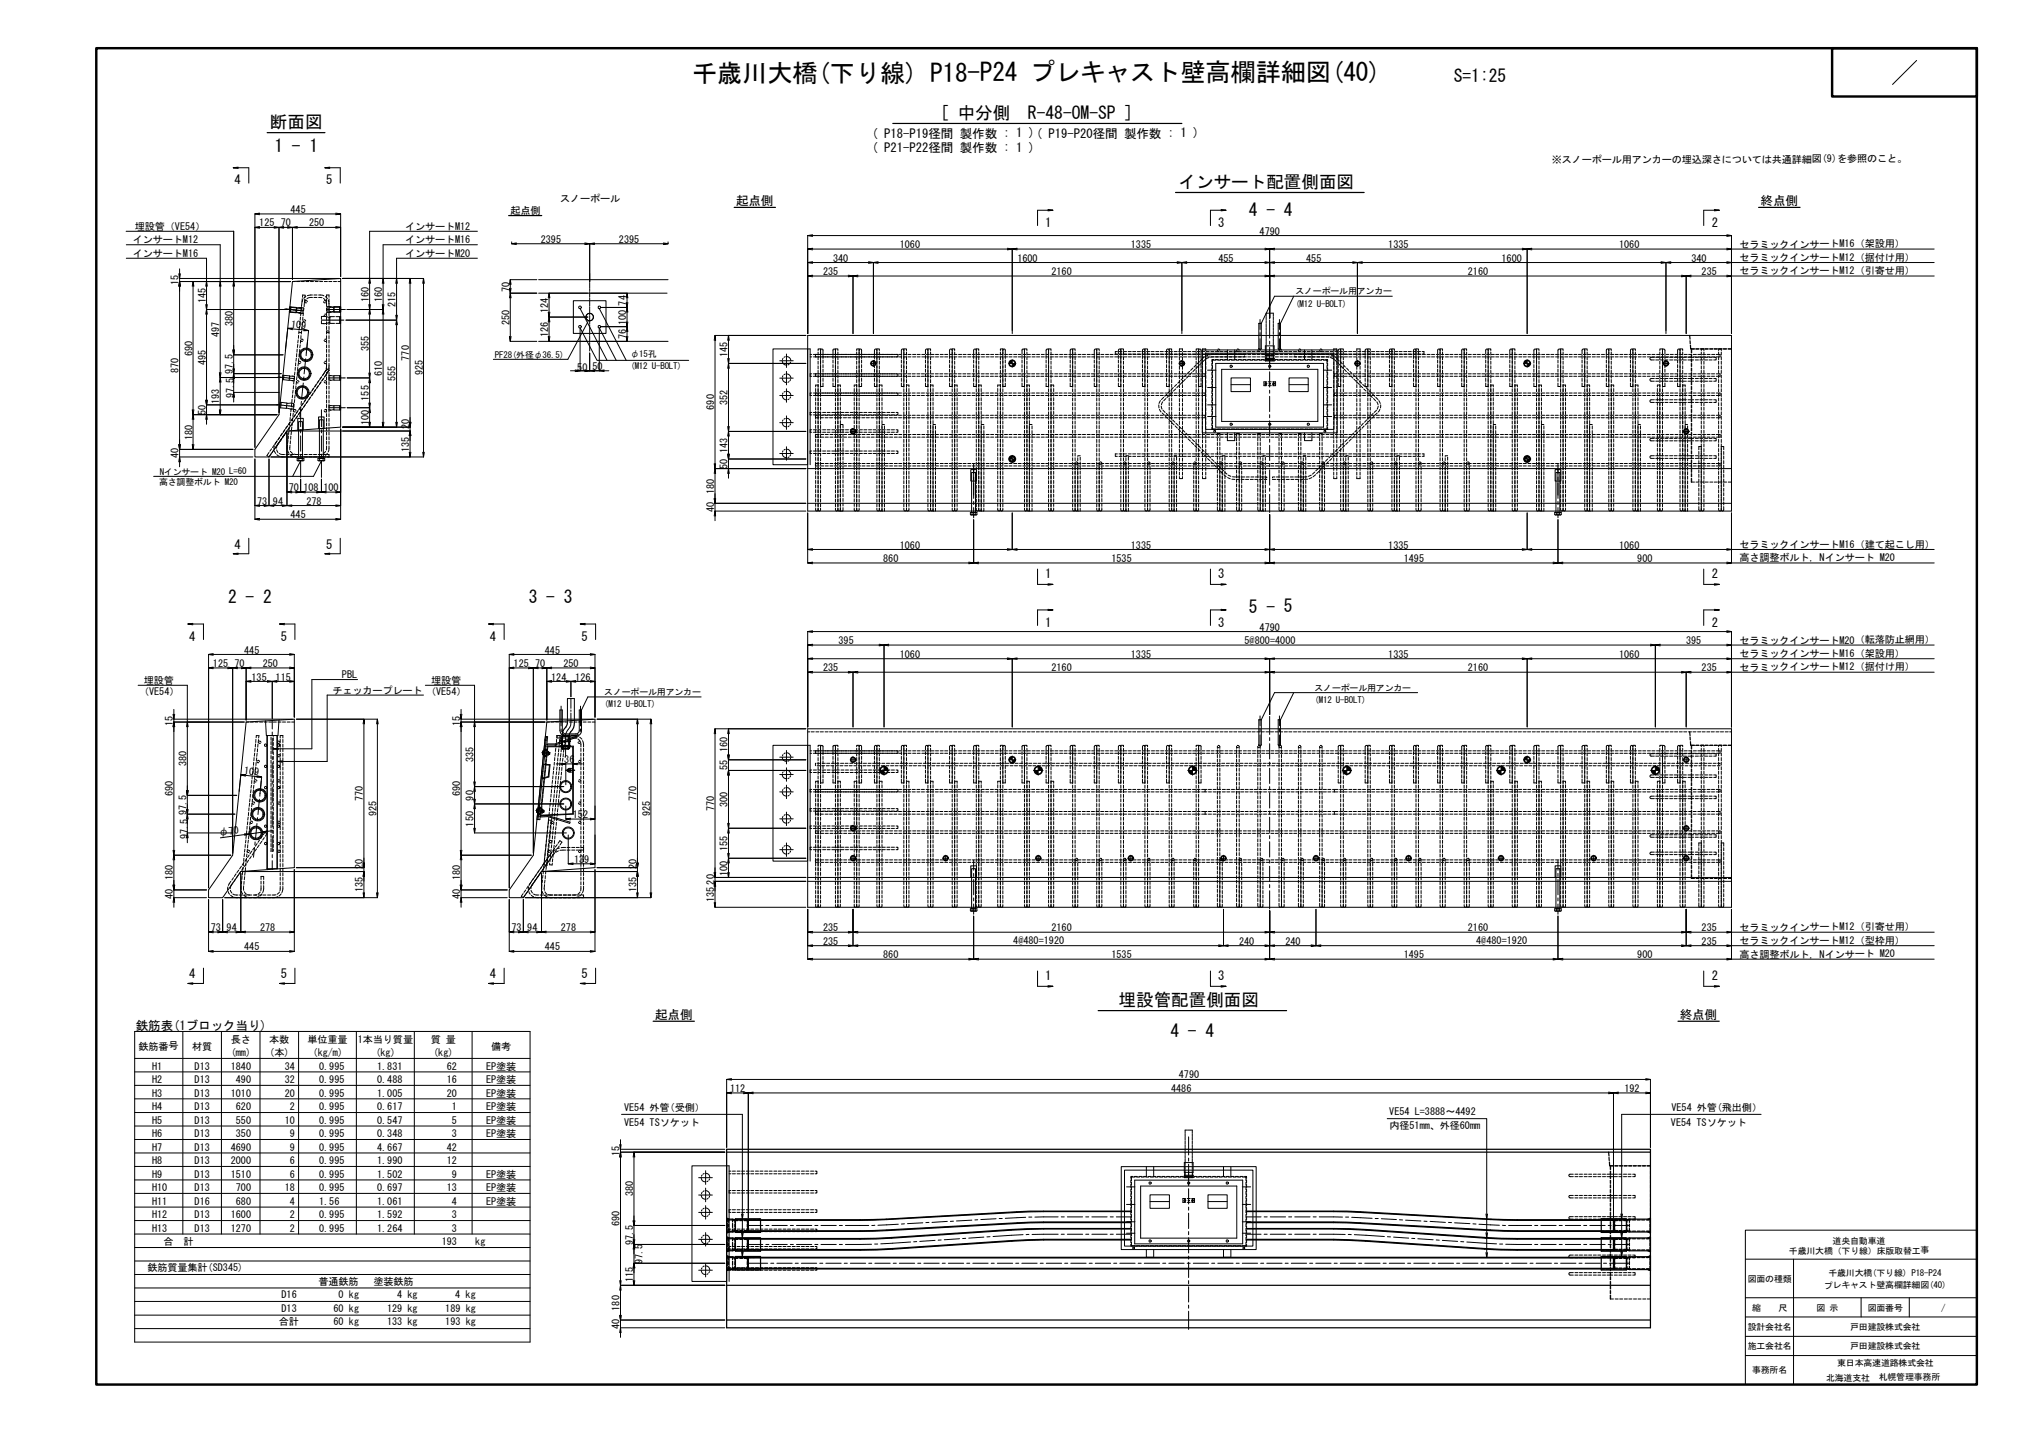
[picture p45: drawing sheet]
<svg xmlns="http://www.w3.org/2000/svg" width="420mm" height="297mm" viewBox="0 0 420 297" stroke-linecap="round" stroke-linejoin="round" font-family="sans-serif">
<defs><g id="words">
<text font-size="5.2" x="143.5" y="17">千歳川大橋(下り線) P18-P24 プレキャスト壁高欄詳細図(40)</text>
<g font-size="3.6">
<text x="301.5" y="17">S=1:25</text>
<text x="56" y="26.6">断面図</text>
<text x="195" y="24.7">[ 中分側　R-48-OM-SP ]</text>
<text x="56.9" y="31.4">1 - 1</text>
<text x="244.4" y="38.9">インサート配置側面図</text>
<text x="259" y="44.8">4 - 4</text>
<text x="47.3" y="125.1">2 - 2</text>
<text x="109.7" y="125.1">3 - 3</text>
<text x="259" y="127">5 - 5</text>
<text x="232" y="208.6">埋設管配置側面図</text>
<text x="242.7" y="215">4 - 4</text>
</g>
<g font-size="2.6">
<text x="180.8" y="28.6">( P18-P19径間 製作数 : 1 )( P19-P20径間 製作数 : 1 )</text>
<text x="180.8" y="31.6">( P21-P22径間 製作数 : 1 )</text>
<text x="48.7" y="38.2">4</text>
<text x="67.7" y="38.2">5</text>
<text x="152.7" y="42.6">起点側</text>
<text x="216.8" y="47">1</text>
<text x="252.6" y="47">3</text>
<text x="355" y="47">2</text>
<text x="365.1" y="42.6">終点側</text>
<text x="48.7" y="113.7">4</text>
<text x="67.7" y="113.7">5</text>
<text x="216.8" y="119.8">1</text>
<text x="252.6" y="119.8">3</text>
<text x="355" y="119.8">2</text>
<text x="216.8" y="129.9">1</text>
<text x="252.6" y="129.9">3</text>
<text x="355" y="129.9">2</text>
<text x="39.3" y="132.8">4</text>
<text x="58.3" y="132.8">5</text>
<text x="101.6" y="132.8">4</text>
<text x="120.6" y="132.8">5</text>
<text x="39.3" y="202.8">4</text>
<text x="58.3" y="202.8">5</text>
<text x="101.6" y="202.8">4</text>
<text x="120.6" y="202.8">5</text>
<text x="216.8" y="203.1">1</text>
<text x="252.6" y="203.1">3</text>
<text x="355" y="203.1">2</text>
<text x="28.2" y="213.5">鉄筋表(1ブロック当り)</text>
<text x="135.9" y="211.3">起点側</text>
<text x="348.3" y="211.3">終点側</text>
</g>
<g font-size="2.1">
<text x="321.8" y="33.8">※スノーポール用アンカーの埋込深さについては共通詳細図(9)を参照のこと。</text>
<text x="116.2" y="41.9">スノーポール</text>
<text x="28" y="47.6">埋設管（VE54）</text>
<text x="53.8" y="46.9">125</text>
<text x="58.2" y="46.9">70</text>
<text x="60.3" y="44.2">445</text>
<text x="64.1" y="46.9">250</text>
<text x="84" y="47.6">インサートM12</text>
<text x="105.8" y="44.4">起点側</text>
<text x="27.6" y="53.2">インサートM16</text>
<text x="27.6" y="50.4">インサートM12</text>
<text x="84" y="50.4">インサートM16</text>
<text x="84" y="53.3">インサートM20</text>
<text x="112.2" y="50.4">2395</text>
<text x="128.4" y="50.4">2395</text>
<text x="186.6" y="51.4">1060</text>
<text x="234.5" y="51.4">1335</text>
<text x="261.2" y="48.6">4790</text>
<text x="287.9" y="51.4">1335</text>
<text x="335.8" y="51.4">1060</text>
<text x="360.7" y="51.3">セラミックインサートM16（架設用）</text>
<text x="37.1" y="59.1" transform="rotate(-90 37.1 59.1)">15</text>
<text x="170.7" y="57.1">235</text>
<text x="172.8" y="54.3">340</text>
<text x="211" y="54.3">1600</text>
<text x="218" y="57.1">2160</text>
<text x="252.7" y="54.3">455</text>
<text x="270.9" y="54.3">455</text>
<text x="304.4" y="57.1">2160</text>
<text x="311.4" y="54.3">1600</text>
<text x="350.8" y="54.3">340</text>
<text x="352.9" y="57.1">235</text>
<text x="360.7" y="54.1">セラミックインサートM12（据付け用）</text>
<text x="360.7" y="56.9">セラミックインサートM12（引寄せ用）</text>
<text x="42.7" y="62.9" transform="rotate(-90 42.7 62.9)">145</text>
<text x="76.5" y="62.6" transform="rotate(-90 76.5 62.6)">160</text>
<text x="79.3" y="62.6" transform="rotate(-90 79.3 62.6)">160</text>
<text x="82.1" y="63.6" transform="rotate(-90 82.1 63.6)">215</text>
<text x="105.6" y="60.5" transform="rotate(-90 105.6 60.5)">70</text>
<text x="113.7" y="64.9" transform="rotate(-90 113.7 64.9)">124</text>
<text x="129.9" y="63.3" transform="rotate(-90 129.9 63.3)">74</text>
<text x="45.5" y="69.8" transform="rotate(-90 45.5 69.8)">497</text>
<text x="48.3" y="67.5" transform="rotate(-90 48.3 67.5)">380</text>
<text x="60.3" y="67.9" transform="rotate(6 60.3 67.9)">109</text>
<text x="105.6" y="67.4" transform="rotate(-90 105.6 67.4)">250</text>
<text x="113.7" y="69.8" transform="rotate(-90 113.7 69.8)">126</text>
<text x="129.9" y="70.3" transform="rotate(-90 129.9 70.3)">76</text>
<text x="129.9" y="67.4" transform="rotate(-90 129.9 67.4)">100</text>
<text x="37.1" y="77.3" transform="rotate(-90 37.1 77.3)">870</text>
<text x="39.9" y="73.7" transform="rotate(-90 39.9 73.7)">690</text>
<text x="42.7" y="75.6" transform="rotate(-90 42.7 75.6)">495</text>
<text x="48.3" y="77.6" transform="rotate(-90 48.3 77.6)">97.5</text>
<text x="76.5" y="72.8" transform="rotate(-90 76.5 72.8)">355</text>
<text x="79.3" y="77.9" transform="rotate(-90 79.3 77.9)">610</text>
<text x="84.9" y="74.8" transform="rotate(-90 84.9 74.8)">770</text>
<text x="87.7" y="77.8" transform="rotate(-90 87.7 77.8)">925</text>
<text x="119.7" y="76.9">50</text>
<text x="122.9" y="76.7">50</text>
<text x="150.9" y="74" transform="rotate(-90 150.9 74)">145</text>
<text x="45.5" y="83.7" transform="rotate(-90 45.5 83.7)">193</text>
<text x="48.5" y="82.6" transform="rotate(-90 48.5 82.6)">97.5</text>
<text x="76.5" y="83.1" transform="rotate(-90 76.5 83.1)">155</text>
<text x="82.1" y="79" transform="rotate(-90 82.1 79)">555</text>
<text x="150.9" y="83.9" transform="rotate(-90 150.9 83.9)">352</text>
<text x="42.7" y="86" transform="rotate(-90 42.7 86)">50</text>
<text x="76.5" y="88.2" transform="rotate(-90 76.5 88.2)">100</text>
<text x="84.9" y="88.9" transform="rotate(-90 84.9 88.9)">20</text>
<text x="148.1" y="84.9" transform="rotate(-90 148.1 84.9)">690</text>
<text x="37.1" y="95" transform="rotate(-90 37.1 95)">40</text>
<text x="39.9" y="91.2" transform="rotate(-90 39.9 91.2)">180</text>
<text x="84.9" y="93.6" transform="rotate(-90 84.9 93.6)">135</text>
<text x="150.9" y="93.9" transform="rotate(-90 150.9 93.9)">143</text>
<text x="59.9" y="101.9">70</text>
<text x="62.9" y="101.9">108</text>
<text x="67.1" y="101.9">100</text>
<text x="150.9" y="97.2" transform="rotate(-90 150.9 97.2)">50</text>
<text x="53.3" y="104.6">73</text>
<text x="56.6" y="104.6">94</text>
<text x="60.3" y="107.4">445</text>
<text x="63.6" y="104.6">278</text>
<text x="148.1" y="106.2" transform="rotate(-90 148.1 106.2)">40</text>
<text x="148.1" y="102.4" transform="rotate(-90 148.1 102.4)">180</text>
<text x="186.6" y="113.7">1060</text>
<text x="234.5" y="113.7">1335</text>
<text x="287.9" y="113.7">1335</text>
<text x="335.8" y="113.7">1060</text>
<text x="360.7" y="113.6">セラミックインサートM16（建て起こし用）</text>
<text x="183.2" y="116.5">860</text>
<text x="230.5" y="116.5">1535</text>
<text x="291.1" y="116.5">1495</text>
<text x="339.5" y="116.5">900</text>
<text x="360.7" y="116.4">高さ調整ボルト, Nインサート M20</text>
<text x="261.2" y="130.7">4790</text>
<text x="50.6" y="135.5">445</text>
<text x="113" y="135.5">445</text>
<text x="173.9" y="133.6">395</text>
<text x="186.6" y="136.4">1060</text>
<text x="234.5" y="136.4">1335</text>
<text x="258.1" y="133.4">5@800=4000</text>
<text x="287.9" y="136.4">1335</text>
<text x="335.8" y="136.4">1060</text>
<text x="349.7" y="133.6">395</text>
<text x="360.7" y="133.4">セラミックインサートM20（転落防止網用）</text>
<text x="360.7" y="136.2">セラミックインサートM16（架設用）</text>
<text x="28.8" y="144">（VE54）</text>
<text x="29.9" y="141.7">埋設管</text>
<text x="44.2" y="138.3">125</text>
<text x="48.6" y="138.3">70</text>
<text x="52.2" y="141.1">135</text>
<text x="54.5" y="138.3">250</text>
<text x="57.2" y="141.1">115</text>
<text x="68.9" y="143.8">チェッカープレート （VE54）</text>
<text x="70.9" y="140.6">PBL</text>
<text x="89.4" y="141.7">埋設管</text>
<text x="106.5" y="138.3">125</text>
<text x="111" y="138.3">70</text>
<text x="114.3" y="141.1">124</text>
<text x="116.8" y="138.3">250</text>
<text x="119.3" y="141.1">126</text>
<text x="170.7" y="139.1">235</text>
<text x="218" y="139.1">2160</text>
<text x="304.4" y="139.1">2160</text>
<text x="352.9" y="139.1">235</text>
<text x="360.7" y="139">セラミックインサートM12（据付け用）</text>
<text x="35.9" y="150.5" transform="rotate(-90 35.9 150.5)">15</text>
<text x="95.4" y="150.5" transform="rotate(-90 95.4 150.5)">15</text>
<text x="150.9" y="155.9" transform="rotate(-90 150.9 155.9)">160</text>
<text x="38.7" y="158.8" transform="rotate(-90 38.7 158.8)">380</text>
<text x="50.6" y="160.5" transform="rotate(6 50.6 160.5)">109</text>
<text x="98.2" y="157.9" transform="rotate(-90 98.2 157.9)">335</text>
<text x="117" y="158.2">36</text>
<text x="150.9" y="159.6" transform="rotate(-90 150.9 159.6)">55</text>
<text x="35.9" y="165.1" transform="rotate(-90 35.9 165.1)">690</text>
<text x="75.3" y="166.1" transform="rotate(-90 75.3 166.1)">770</text>
<text x="95.4" y="165.1" transform="rotate(-90 95.4 165.1)">690</text>
<text x="98.2" y="165.9" transform="rotate(-90 98.2 165.9)">90</text>
<text x="132" y="166.1" transform="rotate(-90 132 166.1)">770</text>
<text x="150.9" y="167.3" transform="rotate(-90 150.9 167.3)">300</text>
<text x="38.7" y="168.9" transform="rotate(-90 38.7 168.9)">97.5</text>
<text x="39" y="173.9" transform="rotate(-90 39 173.9)">97.5</text>
<text x="45.4" y="173.3" transform="rotate(-8 45.4 173.3)">φ70</text>
<text x="78.1" y="169.1" transform="rotate(-90 78.1 169.1)">925</text>
<text x="98.2" y="171.3" transform="rotate(-90 98.2 171.3)">150</text>
<text x="118.8" y="169.6">152</text>
<text x="134.8" y="169.1" transform="rotate(-90 134.8 169.1)">925</text>
<text x="148.1" y="168.1" transform="rotate(-90 148.1 168.1)">770</text>
<text x="119.1" y="178.9">139</text>
<text x="150.9" y="176.4" transform="rotate(-90 150.9 176.4)">155</text>
<text x="35.9" y="182.5" transform="rotate(-90 35.9 182.5)">180</text>
<text x="75.3" y="185" transform="rotate(-90 75.3 185)">135</text>
<text x="75.3" y="180.2" transform="rotate(-90 75.3 180.2)">20</text>
<text x="95.4" y="182.5" transform="rotate(-90 95.4 182.5)">180</text>
<text x="132" y="185" transform="rotate(-90 132 185)">135</text>
<text x="132" y="180.2" transform="rotate(-90 132 180.2)">20</text>
<text x="148.1" y="183.3" transform="rotate(-90 148.1 183.3)">20</text>
<text x="150.9" y="181.5" transform="rotate(-90 150.9 181.5)">100</text>
<text x="35.9" y="186.3" transform="rotate(-90 35.9 186.3)">40</text>
<text x="95.4" y="186.3" transform="rotate(-90 95.4 186.3)">40</text>
<text x="148.1" y="187" transform="rotate(-90 148.1 187)">135</text>
<text x="43.7" y="193">73</text>
<text x="47" y="193">94</text>
<text x="50.6" y="197">445</text>
<text x="53.9" y="193">278</text>
<text x="106.1" y="193">73</text>
<text x="109.4" y="193">94</text>
<text x="113" y="197">445</text>
<text x="116.3" y="193">278</text>
<text x="170.7" y="193">235</text>
<text x="170.7" y="195.8">235</text>
<text x="210.1" y="195.7">4@480=1920</text>
<text x="218" y="193">2160</text>
<text x="257" y="195.8">240</text>
<text x="266.6" y="195.8">240</text>
<text x="304.4" y="193">2160</text>
<text x="306.1" y="195.7">4@480=1920</text>
<text x="352.9" y="195.8">235</text>
<text x="352.9" y="193">235</text>
<text x="360.7" y="192.9">セラミックインサートM12（引寄せ用）</text>
<text x="360.7" y="195.7">セラミックインサートM12（型枠用）</text>
<text x="183.2" y="198.7">860</text>
<text x="230.5" y="198.7">1535</text>
<text x="291.1" y="198.7">1495</text>
<text x="339.5" y="198.7">900</text>
<text x="360.7" y="198.5">高さ調整ボルト, Nインサート M20</text>
<text x="28.8" y="217.6">鉄筋番号</text>
<text x="31.5" y="221.7">H1</text>
<text x="39.8" y="217.6">材質</text>
<text x="40.4" y="221.7">D13</text>
<text x="47.8" y="221.7">1840</text>
<text x="47.8" y="218.9">(mm)</text>
<text x="47.8" y="216.2">長さ</text>
<text x="55.8" y="218.9">(本)</text>
<text x="55.8" y="216.2">本数</text>
<text x="59.1" y="221.7">34</text>
<text x="63.8" y="216.2">単位重量</text>
<text x="64.8" y="218.9">(kg/m)</text>
<text x="66.2" y="221.7">0.995</text>
<text x="74.2" y="216.2">1本当り質量</text>
<text x="77.9" y="218.9">(kg)</text>
<text x="78.2" y="221.7">1.831</text>
<text x="89.3" y="216.2">質 量</text>
<text x="89.8" y="218.9">(kg)</text>
<text x="92.6" y="221.7">62</text>
<text x="100.8" y="221.7">EP塗装</text>
<text x="101.9" y="217.6">備考</text>
<text x="31.5" y="227.3">H3</text>
<text x="31.5" y="224.5">H2</text>
<text x="40.4" y="227.3">D13</text>
<text x="40.4" y="224.5">D13</text>
<text x="47.8" y="227.3">1010</text>
<text x="48.9" y="224.5">490</text>
<text x="59.1" y="227.3">20</text>
<text x="59.1" y="224.5">32</text>
<text x="66.2" y="227.3">0.995</text>
<text x="66.2" y="224.5">0.995</text>
<text x="78.2" y="227.3">1.005</text>
<text x="78.2" y="224.5">0.488</text>
<text x="92.6" y="227.3">20</text>
<text x="92.6" y="224.5">16</text>
<text x="100.8" y="227.3">EP塗装</text>
<text x="100.8" y="224.5">EP塗装</text>
<text x="151.4" y="226.3">112</text>
<text x="242.9" y="226.3">4486</text>
<text x="244.5" y="223.5">4790</text>
<text x="336.9" y="226.3">192</text>
<text x="31.5" y="232.9">H5</text>
<text x="31.5" y="230.1">H4</text>
<text x="40.4" y="232.9">D13</text>
<text x="40.4" y="230.1">D13</text>
<text x="48.9" y="232.9">550</text>
<text x="48.9" y="230.1">620</text>
<text x="59.1" y="232.9">10</text>
<text x="60.1" y="230.1">2</text>
<text x="66.2" y="232.9">0.995</text>
<text x="66.2" y="230.1">0.995</text>
<text x="78.2" y="232.9">0.547</text>
<text x="78.2" y="230.1">0.617</text>
<text x="93.7" y="230.1">1</text>
<text x="93.7" y="232.9">5</text>
<text x="100.8" y="232.9">EP塗装</text>
<text x="100.8" y="230.1">EP塗装</text>
<text x="129.4" y="230.3">VE54 外管(受側）</text>
<text x="129.4" y="233.4">VE54 TSソケット</text>
<text x="288.1" y="231.2">VE54 L=3888～4492</text>
<text x="346.5" y="233.4">VE54 TSソケット</text>
<text x="346.6" y="230.3">VE54 外管(飛出側）</text>
<text x="31.5" y="235.7">H6</text>
<text x="31.5" y="238.5">H7</text>
<text x="40.4" y="235.7">D13</text>
<text x="40.4" y="238.5">D13</text>
<text x="47.8" y="238.5">4690</text>
<text x="48.9" y="235.7">350</text>
<text x="60.1" y="235.7">9</text>
<text x="60.1" y="238.5">9</text>
<text x="66.2" y="235.7">0.995</text>
<text x="66.2" y="238.5">0.995</text>
<text x="78.2" y="235.7">0.348</text>
<text x="78.2" y="238.5">4.667</text>
<text x="92.6" y="238.5">42</text>
<text x="93.7" y="235.7">3</text>
<text x="100.8" y="235.7">EP塗装</text>
<text x="128.5" y="239.6" transform="rotate(-90 128.5 239.6)">15</text>
<text x="288.2" y="234.1">内径51mm、外径60mm</text>
<text x="31.5" y="241.3">H8</text>
<text x="31.5" y="244.1">H9</text>
<text x="40.4" y="241.3">D13</text>
<text x="40.4" y="244.1">D13</text>
<text x="47.8" y="241.3">2000</text>
<text x="47.8" y="244.1">1510</text>
<text x="60.1" y="241.3">6</text>
<text x="60.1" y="244.1">6</text>
<text x="66.2" y="241.3">0.995</text>
<text x="66.2" y="244.1">0.995</text>
<text x="78.2" y="241.3">1.990</text>
<text x="78.2" y="244.1">1.502</text>
<text x="92.6" y="241.3">12</text>
<text x="93.7" y="244.1">9</text>
<text x="100.8" y="244.1">EP塗装</text>
<text x="31.5" y="246.9">H10</text>
<text x="31.5" y="249.7">H11</text>
<text x="40.4" y="246.9">D13</text>
<text x="40.4" y="249.7">D16</text>
<text x="48.9" y="246.9">700</text>
<text x="48.9" y="249.7">680</text>
<text x="59.1" y="246.9">18</text>
<text x="60.1" y="249.7">4</text>
<text x="66.2" y="246.9">0.995</text>
<text x="66.2" y="249.7">1.56</text>
<text x="78.2" y="246.9">0.697</text>
<text x="78.2" y="249.7">1.061</text>
<text x="92.6" y="246.9">13</text>
<text x="93.7" y="249.7">4</text>
<text x="100.8" y="246.9">EP塗装</text>
<text x="100.8" y="249.7">EP塗装</text>
<text x="131.3" y="248" transform="rotate(-90 131.3 248)">380</text>
<text x="31.5" y="252.5">H12</text>
<text x="31.5" y="255.3">H13</text>
<text x="40.4" y="252.5">D13</text>
<text x="40.4" y="255.3">D13</text>
<text x="47.8" y="252.5">1600</text>
<text x="47.8" y="255.3">1270</text>
<text x="60.1" y="252.5">2</text>
<text x="60.1" y="255.3">2</text>
<text x="66.2" y="252.5">0.995</text>
<text x="66.2" y="255.3">0.995</text>
<text x="78.2" y="252.5">1.592</text>
<text x="78.2" y="255.3">1.264</text>
<text x="93.7" y="252.5">3</text>
<text x="93.7" y="255.3">3</text>
<text x="128.5" y="254.2" transform="rotate(-90 128.5 254.2)">690</text>
<text x="30.6" y="263.5">鉄筋質量集計(SD345)</text>
<text x="33.9" y="258.1">合　計</text>
<text x="91.6" y="258.1">193</text>
<text x="98.6" y="258.1">kg</text>
<text x="131.3" y="258" transform="rotate(-90 131.3 258)">97.5</text>
<text x="133.3" y="262" transform="rotate(-90 133.3 262)">97.5</text>
<text x="58.4" y="269.1">D16</text>
<text x="66.1" y="266.3">普通鉄筋</text>
<text x="70.2" y="269.1">0 kg</text>
<text x="77.5" y="266.3">塗装鉄筋</text>
<text x="82.4" y="269.1">4 kg</text>
<text x="94.4" y="269.1">4 kg</text>
<text x="131.3" y="265.7" transform="rotate(-90 131.3 265.7)">115</text>
<text x="57.8" y="274.7">合計</text>
<text x="58.4" y="271.9">D13</text>
<text x="69.1" y="271.9">60 kg</text>
<text x="69.1" y="274.7">60 kg</text>
<text x="80.3" y="274.7">133 kg</text>
<text x="80.3" y="271.9">129 kg</text>
<text x="92.3" y="271.9">189 kg</text>
<text x="92.3" y="274.7">193 kg</text>
<text x="128.5" y="275.5" transform="rotate(-90 128.5 275.5)">40</text>
<text x="128.5" y="271.7" transform="rotate(-90 128.5 271.7)">180</text>
</g>
<g font-size="1.8">
<text x="268.6" y="61">スノーポール用アンカー</text>
<text x="268.6" y="63.5">(M12 U-BOLT)</text>
<text x="102.6" y="74.2">PF28(外径φ36.5)</text>
<text x="130.7" y="73.9">φ15孔</text>
<text x="130.7" y="76.4">(M12 U-BOLT)</text>
<text x="33" y="100.5">高さ調整ボルト M20</text>
<text x="33.1" y="98.4">Nインサート M20 L=60</text>
<text x="272.6" y="143.2">スノーポール用アンカー</text>
<text x="125.3" y="144.1">スノーポール用アンカー</text>
<text x="125.3" y="146.6">(M12 U-BOLT)</text>
<text x="272.6" y="145.7">(M12 U-BOLT)</text>
<text x="380.1" y="257.9">道央自動車道</text>
<text x="371" y="259.9">千歳川大橋（下り線）床版取替工事</text>
<text x="362.4" y="265.7">図面の種類</text>
<text x="378.2" y="267.1">プレキャスト壁高欄詳細図(40)</text>
<text x="379.2" y="264.4">千歳川大橋(下り線) P18-P24</text>
<text x="362.4" y="275.7">設計会社名</text>
<text x="363.3" y="271.7">縮　　尺</text>
<text x="376.7" y="271.7">図 示</text>
<text x="383.7" y="275.7">戸田建設株式会社</text>
<text x="387.3" y="271.7">図面番号</text>
<text x="402.5" y="271.7">/</text>
<text x="362.4" y="279.7">施工会社名</text>
<text x="383.7" y="279.7">戸田建設株式会社</text>
<text x="363.3" y="284.7">事務所名</text>
<text x="378.7" y="286.2">北海道支社　札幌管理事務所</text>
<text x="381" y="283.2">東日本高速道路株式会社</text>
</g>
</g></defs>
<g fill="none" stroke="#000" stroke-width=".25">
<path d="M55.4 27.5h12M185.2 25.6h59.9M243.8 39.9h39.1M48.5 47.9v10.5M105.5 44.7h6.8M152.3 43h8.5M364.7 43h8.6M261.1 72.2l.2 .3 .3-.3M261.1 67h.5M265.1 72.2l.2 .3 .2-.3M265.1 67h.4M350.4 69.5l.1 .8"/>
<path d="M350.5 70.6v.7M350.6 71.6v.7h.8M351.7 72.3h.6M352.6 72.3h.7M353.6 72.3h.6M354.6 72.3h.6M355.5 72.3h.6M356.5 72.3h.6M357.4 72.3h.6M358.4 72.3h.7M116.4 152.7l1.8-.1v1.1h-1.8zM116.4 154.5h1.8v.2h-1.7z"/>
<path d="M116.4 154.8v.1M116.4 153.7v.8M116.5 154.7h1.6M116.6 152.6v.2M116.6 152.8v.3M116.6 153.2v.3M116.6 153.6v.3M116.6 154v.3M116.6 154.4v.1M116.7 154.7v.6h1.2v-.6M116.7 154.5v.2M116.7 154.7v.3"/>
<path d="M116.7 155.1v.2M117.7 149.8l-.4 .9a2.33 2.33 0 0 0-.7 1.9v2M117.8 154.5v.2M117.8 154.7v.3M117.8 155.1v.2M118 152.6v.2M118 152.8v.3M118 153.2v.3M118 153.6v.3M118 154v.3M118 154.4v.1M118 155.1v.1"/>
<path d="M118.1 153.7v.8M118.1 154.8h-1.7l.1 .4h1.5M118.1 154.8l-.1 .4M118.1 154.8v.1M119.1 149.8a4.2 4.2 0 0 1-1 2.5l-.1 2.3M261.1 154.4l.2 .2 .3-.2M261.1 149.2h.5M265.1 154.4l.2 .2 .2-.2M265.1 149.2h.4M350.4 151.7l.1 .8M350.5 152.8v.6M350.6 153.7v.8h.8"/>
<path d="M351.7 154.5h.6M352.6 154.5h.7M353.6 154.5h.6M354.6 154.5h.6M355.5 154.5h.6M356.5 154.5h.6M357.4 154.5h.6M358.4 154.5h.7M135.5 211.7h8.5M227.7 209.5h39.1M348 211.7h8.5M150.7 238.8h191.6"/>
<path d="M150.7 238.2h191.6v37h-191.6zM333.6 238.8l.1 .8M333.7 239.9v.7M150.7 255.4h.1M150.7 259.3h.1M150.7 255.5h.1M150.7 259.4h.1M150.7 252.7h.1M150.7 256.6h.1M150.7 252.5h.1M150.7 256.4h.1M150.7 252.5l1.8 .3h2.6v2.4h-2.6l-1.8 .3"/>
<path d="M150.7 256.4l1.8 .3h2.6v2.4M150.8 252.7l.4 .2h.7M150.8 256.6l.4 .2h.7M150.8 254.9v.5M150.8 258.8v.5M150.8 252.7v.5M150.8 253.5v1.1M150.8 256.6v.5M150.8 257.4v1.1M151.1 252.9v.5M151.1 253.7v.7M151.1 254.7v.5"/>
<path d="M151.1 256.8v.5M151.1 257.6v.7M151.1 258.6v.5M151.9 255.2h-.7l-.4 .2M151.9 259.1h-.7l-.4 .2M151.9 252.9l1.2 .1M151.9 256.8l1.2 .1M151.9 254.8v.4M151.9 258.7v.4M151.9 252.9v.4M151.9 253.6v.8M151.9 256.8v.4"/>
<path d="M151.9 257.5v.9M152.4 253v.4M152.4 253.7v.7M152.4 254.7v.4M152.4 256.9v.4M152.4 257.6v.7M152.4 258.6v.4M152.5 252.6h5.2v2.9h-5.2zM152.5 256.6h5.2v2.8h-5.2zM153.1 255.1l-1.2 .1M153.1 259l-1.2 .1M153.4 255.1h.6"/>
<path d="M153.4 259h.6M153.4 253h.6M153.4 256.9h.6M154.3 255.1h.7M154.3 259h.7M154.3 253h.7M154.3 256.9h.7M154.4 252.8l.7 .1M154.4 256.7l.7 .1M155 259l.2 .1M155 253v.4M155 253.7v.7"/>
<path d="M155 254.7v.4M155 256.9v.4M155 257.6v.7M155 258.6v.4M155.1 252.9l-.1 .1M155.1 259.1h-2.6l-1.8 .3M155.1 255.2h-.7M155.1 259.1h-.7M155.2 255.2h.6M155.2 259.1h.6M155.8 252.8l-.7 .1M155.8 256.7l-.6 .1"/>
<path d="M234.5 251.1h-20.9l-32.5 1.7h-25.9v2.4h26l32.5-1.7 20.8-.1M234.5 253.3h-20.8l-32.6 1.8h-26.1M234.5 251.1l-20.9 .1-32.5 1.7-25.9 .1M234.5 254.7h-21.4l-31.5 2h-26.4v2.4M234.5 257l-21.4 .1-31.4 2h-26.5M234.5 256.9l-21.4 .1-31.4 2h-26.5M234.5 254.7l-21.4 .1-31.4 2-26.7 .1M258.5 254.7h21.5l31.3 2h23.3v2.4M258.5 257l21.4 .1 31.4 2h23.3M258.5 256.9l21.4 .1 31.4 2h23.3M258.5 251.1l20.9 .1 32.5 1.7 22.7 .1M258.5 254.7l21.5 .1 31.3 2 23.6 .1"/>
<path d="M258.5 251.1h20.9l32.5 1.7h22.7v2.4h-22.8l-32.5-1.7-20.8-.1M258.5 253.3h20.8l32.5 1.8h23.1M332.1 256.6h5.2v2.8h-5.2zM332.1 252.6h5.2v2.9h-5.2zM333.8 240.9v.8h.8M334 256.7l.6 .1M334 252.8l.8 .1M334.6 259.1h-.6M334.6 255.2h-.6M334.8 259.1h.6M334.8 252.9l.1 .1M334.8 255.2h.6"/>
<path d="M334.8 259.1l6.9 .2 .6 .1M334.9 255.1h.6M334.9 259h.6M334.9 259l-.3 .1M334.9 241.7h.6M334.9 253h.6M334.9 256.9h.6M334.9 253v.4M334.9 253.7v.7M334.9 254.7v.4M334.9 256.9v.4M334.9 257.6v.7"/>
<path d="M334.9 258.6v.4M335.4 256.7l-.6 .1M335.4 252.8l-.6 .1M335.8 255.1h.6M335.8 259h.6M335.8 253h.6M335.8 256.9h.6M335.8 241.7h.7M336.7 255.1l1.2 .1M336.7 259l1.2 .1M336.8 241.7h.6M337.4 253v.4"/>
<path d="M337.4 253.7v.7M337.4 254.7v.4M337.4 256.9v.4M337.4 257.6v.7M337.4 258.6v.4M337.7 241.7h.7M337.9 255.2h.4M337.9 259.1h.4M337.9 252.9v.5M337.9 253.7v.7M337.9 254.7v.5M337.9 256.8v.5"/>
<path d="M337.9 257.6v.7M337.9 258.6v.5M337.9 252.9h.4M337.9 256.8h.4M337.9 252.9l-1.2 .1M337.9 256.8l-1.2 .1M338.5 255.2h.7M338.5 259.1h.7M338.5 252.9h.7M338.5 256.8h.7M338.7 241.7h.6M339.5 255.2h.7"/>
<path d="M339.5 259.1h.7M339.5 252.9h.7M339.5 256.8h.7M339.7 241.7h.6M340.5 255.2h.6M340.5 259.1h.6M340.5 252.9h.6M340.5 256.8h.6M340.6 241.7h.6M341.4 255.2l.8 .2M341.4 259.1l.8 .2M341.6 241.7h.7"/>
<path d="M342 255.2v.3M342 259.2v.2M342.1 255.3v.2M342.1 259.2v.2M342.2 255.4h.1M342.2 259.3h.1M342.2 252.7l-.8 .2M342.2 256.6l-.8 .2M342.2 252.7h.1M342.2 252.7v.7M342.2 253.7v.7M342.2 254.7v.7"/>
<path d="M342.2 256.6v.7M342.2 257.6v.7M342.2 258.6v.7M342.2 256.6h.1M342.3 256.4l-.6 .2-6.9 .1v2.4M342.3 252.5l-.6 .2-6.9 .1v2.4l6.9 .2 .6 .1M150.7 263.2h.1M150.7 263.4h.1M150.7 273.6h191.6M150.7 260.5h.1M150.7 260.3h.1M150.7 266.4h191.6"/>
<path d="M150.7 260.3l1.6 .3h2.8v2.4h-2.6l-1.2 .2-.6 .2M150.8 260.5l.4 .2h.7M150.8 262.7v.5M150.8 260.5v.5M150.8 261.3v1.1M151.1 260.7v.5M151.1 261.5v.6M151.1 262.5v.5M151.9 263h-.7l-.4 .2M151.9 260.7l1.2 .1M151.9 262.6v.4M151.9 260.7v.4"/>
<path d="M151.9 261.4v.9M152.4 260.8v.4M152.4 261.5v.6M152.4 262.5v.4M152.5 260.5h5.2v2.7h-5.2zM153.1 262.9l-1.2 .1M153.4 262.9h.6M153.4 260.8h.6M153.4 260.6l.7 .1M154.3 262.9h.7M154.3 260.8h.7M154.4 260.7h.7"/>
<path d="M155 262.9l.2 .1M155 260.8v.4M155 261.5v.6M155 262.5v.4M155.2 260.6h179.4v2.4h-179.4zM155.2 262.9h179.4M155.2 260.7h.6M156.8 260.6l-.6 .1M332.1 260.5h5.2v2.7h-5.2zM333 260.6l.7 .1M334 260.7h.6M334.8 260.7h.6"/>
<path d="M334.9 260.8h.6M334.9 260.8v.4M334.9 261.5v.6M334.9 262.5v.4M334.9 260.8h-179.9M334.9 262.9h.6M334.9 262.9l-.3 .1M335.8 260.8h.6M335.8 262.9h.6M336.3 260.6l-.6 .1M336.7 262.9l1.2 .1M337.4 260.8v.4"/>
<path d="M337.4 261.5v.6M337.4 262.5v.4M337.9 260.7h.4M337.9 260.7l-1.2 .1M337.9 263h.4M337.9 260.7v.5M337.9 261.5v.6M337.9 262.5v.5M338.5 260.7h.7M338.5 263h.7M339.5 260.7h.7M339.5 263h.7"/>
<path d="M340.5 260.7h.6M340.5 263h.6M341.4 263l.8 .2M342 263.1v.2M342.1 263.1v.2M342.2 260.5l-.8 .2M342.2 260.5v.7M342.2 261.5v.6M342.2 262.5v.7M342.2 260.5h.1M342.2 263.2h.1M342.3 260.3l-.6 .2-6.9 .1v2.4l6.9 .2 .6 .2"/>
</g>
<g fill="none" stroke="#000" stroke-width=".21">
<path d="M397.5 12.5l-5 5M48.4 34.8h3.2v3.2M49.4 34.6l-1 .2 1 .1M67.4 34.8h3.2v3.2M68.4 34.6l-1 .2 1 .1M26.2 47.9h22.3M26.2 53.5h16.6v4.9l-.1 .9M26.2 50.7h19.5v7.7l-.2 .9M37.2 58.4h23M37.2 58.4l-.1 .9M37.2 55.7v2l-.1-1M37.2 57.7v.7"/>
<path d="M37.2 57.7h33.1M37.4 59.3l-.2-.9v34.8l-.1-1.1M37.4 56.7l-.2 1M40 58.4l-.1 .9M40.2 59.3l-.2-.9v27.6l-.1-1.1M43 59.3l-.2-.9v5.8l-.1-1.1M45.8 59.3l-.1-.9v19.9l-.2-1.1M48.5 58.4l-.2 .9M48.6 59.3l-.1-.9v15.2l-.2-1.1M52.9 47.1l.9 .2M53.8 47l-.9 .1h5l-1.1 .2M53.8 44.2l-.9 .1h17.7l-1 .2"/>
<path d="M53.8 44.5l-.9-.2v48.4M56.8 47l1.1 .1M57.9 47.1l.9 .2M57.9 47.1v38.4M58.8 47l-.9 .1h2.8l-1.1 .2M59.6 47l2.1 .3M60.7 58.4l9.9-.7v30.8l-11.1 .8M60.7 58.4l-2.8 27.6-5 7.2v1.5h2.9M60.7 47.1v10.8M60.7 58.4h.5M61.5 58.4h.7M61.7 47l-1 .1h9.9l-1 .2"/>
<path d="M62.5 58.4h.6M63.4 58.4h.7M64.4 58.4h.6M65.4 58.4h.6M66.3 58.4h.6M67.3 58.4h.6M68.2 58.4h.6M69.2 58.4h.6M69.6 44.2l1 .1v13M69.6 47l1 .1M70.1 58.4h.5M71.1 57.7h16.7l-.1 1"/>
<path d="M76.8 58.7l-.1-1v6.5l-.2-1.1M79.6 58.7l-.2-1v6.5l-.1-1.1M82.4 58.7l-.2-1v8.7l-.1-1.1M85 57.7l-.1 1M85.2 58.7l-.2-1v30.8l-.1-1M88 58.7l-.2-1v37l-.1-1M99 53.5h-16.8v4.2l-.1 1M99 50.7h-19.6v7l-.1 1M99 47.9h-22.3v9.8l-.2 1M106 58.9l-.2-.9v2.8l-.1-1M106 59.8l-.2 1M106.1 50.1v.4l1 .2"/>
<path d="M107.1 50.4l-1 .1h16.2l-1 .2M111.3 58h-5.5l-.1 .9M111.7 58h26.8M121.3 50.4l2 .3M122.3 50.5v7.9M122.3 58.6v1.2M122.3 59.9v.4M123.3 50.4l-1 .1h16.2l-.9 .2M138.5 50.1v.4l-.9-.1M167.5 54.4l1 .2M167.5 57.2l1 .2M167.5 51.6l1 .2"/>
<path d="M168.5 54.3l-1 .1h13.6l-1 .2M168.5 57l-1 .2h9.4l-1 .2M168.5 48.7l-1 .1h191.6l-1 .2M168.5 51.5l-1 .1h42.4l-1 .2M168.5 49l-1-.2v20.4M175.9 57l1 .2M176.9 57.2v12M176.9 57.2l1 .2M177.9 57l-1 .2h86.4l-1 .2M180.1 54.3l1 .1M181.1 54.4v14.8M181.1 54.4l1 .2"/>
<path d="M182.1 54.3l-1 .1h64l-1 .2M208.9 51.5l2 .3M209.9 51.6v17.6M210.9 51.5l-1 .1h53.4l-1 .2M217.3 43.4l1 .2-1 .1M218.3 43.6h-3.1v3.2M244.1 54.3l1 .1M245.1 54.4l1 .2M245.1 54.4v14.8M246.1 54.3l-1 .1h18.2l-1 .2M253.2 43.4l1 .2-1 .1M254.2 43.6h-3.2v3.2"/>
<path d="M262.3 51.5l1 .1M262.3 54.3l2 .3M262.3 57l2 .4M263.3 51.6v14.3M263.3 51.6l1 .2M264.3 54.3l-1 .1h18.2l-1 .2M264.3 51.5l-1 .1h53.4l-1 .2M264.3 57l-1 .2h86.4l-1 .2M280.5 54.3l1 .1M281.5 54.4v14.8M281.5 54.4l1 .2M282.5 54.3l-1 .1h64l-1 .2"/>
<path d="M315.7 51.5l1 .1M316.7 51.6v17.6M316.7 51.6l1 .2M317.7 51.5l-1 .1h42.4l-1 .2M344.5 54.3l2 .3M345.5 54.4v14.8M346.5 54.3l-1 .1h13.6l-1 .2M348.7 57l1 .2M349.7 57.2v12M349.7 57.2l1 .2M350.7 57l-1 .2h9.4l-1 .2M355.5 43.4l1 .2-1 .1"/>
<path d="M356.5 43.6h-3.2v3.2M358.1 51.5l1 .1h42M358.1 48.7l1 .1v20.4M358.1 54.3l1 .1h42M358.1 57l1 .2h42M42.8 64.2l-.1 .9M43 65.1l-.2-.9v19.7l-.1-.9M43 63.1l-.2 1.1M45.7 78.3h12.5M45.7 78.3l-.2 .9M45.8 79.2l-.1-.9v7.7l-.2-1.1M45.8 77.2l-.1 1.1"/>
<path d="M48.3 76.4l.2 1v-1M48.5 73.6h10.2M48.5 77.4h9.8M48.5 78.5v-1.1l.1 1.1M48.5 73.6v7.7M48.6 72.5l-.1 1.1M48.6 76.4l-.3 2.1M57.7 78.1l.2 .1M57.9 78.2h.2M58.2 78.2h.1M58.4 78.2h.1M58.6 78.2l.1 .1"/>
<path d="M58.7 77.8l1.4 .1-.1 .9-1.4-.1zM58.8 78.3h.2M58.9 77.8l-.1 .9M59 78.3h.4M59.1 64l.2 .1M59.5 78.3h.2M59.5 64.1h-.2M59.7 78.3l.2 .1M59.8 64.1l.2 .1M59.9 78.4h.2M60 78.8l.7 .1M60.1 63.6l1.4 .1-.1 1.1-1.4-.1z"/>
<path d="M60.1 78.4h.2M60.2 64.2h-17.4M60.2 64.2h.2M60.3 63.7l-.1 .9M60.3 63.6l-.1 1.1M60.4 78.4h.2M60.6 78.4l.2 .1M60.7 64.2h-.3M60.7 68l-1 .1 4.3 .4-1 .1M60.7 68.3l-1-.2-.5 4.6M60.7 78.9h.1M60.7 64.2h.2"/>
<path d="M60.7 78h.4l-.1 .9h-.3M60.7 78h.1M60.7 78h-.6M60.8 78.5h.2M60.9 79.9l-.1 .7M60.9 79v.6M61.1 78l-.1 .7M61.1 64.2h-.2M61.1 64.2l.2 .1M61.2 77.1l-.1 .6M61.2 76.1v.7M61.3 75.2v.6"/>
<path d="M61.4 80l-.1 .6M61.4 64.7l1 .3M61.5 79.1v.2l.3 .1M61.5 74.2l-.1 .7M61.5 63.8l-1.4-.1-.1 .9 1.4 .1M61.5 79.1l-.1 .6M61.5 63.8l-.1 .9M61.5 63.9h1l-.1 .9-1-.1M61.5 63.8h1.4l-.1 1.2h-.4M61.5 73.3v.6M61.5 64.3h-.1M61.6 78.1l-.1 .6"/>
<path d="M61.6 64.3h.2M61.6 78.9l.3 .1 .1 .1M61.6 72.4v.6M61.7 77.2l-.1 .6M61.8 71.4l-.1 .6M61.8 76.2l-.1 .6M61.8 70.5v.6M61.9 75.1l.1 .2h.3M61.9 75.2l-.1 .7M61.9 69.5v.6M62 74.3l-.1 .7M62 64.3h-.2"/>
<path d="M62 74.9l.3 .1 .1 .1M62 68.9h.5M62 68.6v.6M62 64.3l.2 .1M62 73.3v.7M62.1 67.6l-.1 .7M62.2 72.4l-.1 .6M62.2 66.7l-.1 .6M62.3 64.4h.6M62.3 71.5l-.1 .6M62.3 65.7v.7M62.3 70.5l.1 .2 .3 .1"/>
<path d="M62.3 70.5v.6M62.4 64.8l-.1 .6M62.4 65h.1M62.4 69.6v.6M62.5 70.3h.3l.1 .2M62.5 63.8l-.1 .7M62.6 68.6l-.1 .6M62.6 62.9l-.1 .6M62.6 67.7v.6M62.7 61.9l-.1 .6M62.7 61.6l.1-.4h.5l-.1 .5M62.7 66.7v.7"/>
<path d="M62.8 62.1l-.2 .7M62.8 65.8v.6M62.9 66.5l.1 .2h.3M62.9 79.4l-.3 3.2M62.9 64.8v.7M63 66.3l.3 .1 .1 .1M63 63.9l-.1 .6M63 78.1l-.1 .7M63 68.3l1 .2-.5 4.6M63.1 62.9v.7M63.2 62.5l.1 .2 .3 .1M63.2 62v.6"/>
<path d="M63.4 62.3h.3v.2M63.4 74.4l-.3 3.1M63.4 62.1l-.3 .7M63.4 61.4l-.4 .4M63.5 73.1v.6M63.8 70.5l-.2 2M64.8 61.7h-.8l-.3 .2M64.8 61.2l-1.1 .1M65.1 61.2h.6M65.1 61.7h.6M65.6 79.7l-.4 .5M65.6 79.6l-.3 .6"/>
<path d="M66.1 61.2l1.1 .1M66.1 61.7h.7M66.1 79.9l-.4 .6M66.1 78.9l-.4 .6M66.2 78.8l-.4 .6M66.5 79.2l-.3 .6M66.6 79.1l-.4 .6M66.7 66.4h1.9M66.7 66.5v.6l1-.1M66.7 78.2l-.4 .5M66.7 78.1l-.3 .5M67.1 61.9l.4 .4"/>
<path d="M67.1 62.5l.1 .2 .3 .1M67.2 78.4l-.5 .6M67.2 77.4l-.4 .5M67.2 65.3l.1 .2 .3 .1M67.2 70.5l.1 .2 .3 .1M67.2 75.1l.1 .2h.3M67.2 79.1l.1 .2 .3 .1M67.3 62.3h.3v.2M67.3 65.1l.3 .1 .1 .1M67.3 70.3h.3l.1 .2M67.3 74.9l.3 .1 .1 .1M67.3 78.9l.3 .1 .1 .1v.6"/>
<path d="M67.4 77.1l.4-.6 .4 .3-.4 .6M67.5 61.5l.4 .4M67.6 76.7l-.7 1.1M67.6 77.7l-.3 .5M67.7 62.6v.4M67.7 68.9h.5M67.7 65.6h-1v.6M67.7 62v.6M67.7 62.9v.6M67.7 63.9v.6M67.7 64.8v.6M67.7 65.8v.6"/>
<path d="M67.7 66.7v.6M67.7 67.7v.6M67.7 69.6v.6M67.7 70.5v.6M67.7 71.5v.6M67.7 72.4v.6M67.7 73.4v.6M67.7 74.3v.7M67.7 75.3v.6M67.7 76.2v.7M67.7 77.2v.6M67.7 78.1v.7"/>
<path d="M67.7 75.8l-.1 .6M67.8 65.7l.6 .1M68.1 62.2l.1 .8M68.1 76.9l-.8 1.2M68.2 78.3h2.7M68.2 77.9l1 .1M68.2 63.5l2.4 .2M68.2 61.6v-.4h-.5v.4M68.2 69.2v-.6h-.5v.6M68.2 62v.6M68.2 62.9v.7h-.4v1.1h.4v.7M68.2 65.8v.6"/>
<path d="M68.2 66.7v.6M68.2 67.7v.6M68.2 69.6v.6M68.2 70.5v.6M68.2 71.5v.6M68.2 72.4v.6M68.2 73.4v.6M68.2 74.3v.7M68.2 75.3v.6M68.2 76.2v.7M68.2 77.2v1.6l1-.1M68.2 79.1v.6"/>
<path d="M68.2 75.8l-.1 .8M68.4 66.9l-.6 .1M68.6 63.6l.6 .2M68.6 63.6v.1M68.6 63.7h-.4v.9l1-.1M68.7 66.4h2.6M69.4 65.6h-1v1.4h1M69.7 67h.9M69.7 65.6h.9M70.4 77.9v.9M70.4 65.6v1.4M70.4 63.6v1.1"/>
<path d="M70.6 77.9h-1.4v.9h1.4M70.6 63.6h-1.4v1.1h1.4M70.6 64.6l-2.4 .2M71 78.3h.6M71.6 64.2h-3.8M71.7 66.4h10.5M72 64.2h7.4M72 78.3h4.7M76.8 65.1l-.1-.9v14.1l-.2-1M76.8 79.4l-.1-1.1v6.2l-.2-1M76.8 63.1l-.3 2M76.8 77.3l-.3 2.1"/>
<path d="M79.4 64.2l-.1 .9M79.6 65.1l-.2-.9v24.3l-.1-1M79.6 63.1l-.2 1.1M82.2 66.4l-.1 .9M82.4 67.3l-.2-.9v22.1l-.1-1M82.4 65.3l-.2 1.1M105.8 60.8h5.5M105.8 60.8l-.1 .9M106 61.7l-.2-.9v10l-.1-1.1M106 69.7l-.2 1.1h5.5M111.7 60.8h26.6M111.7 70.8h26.8"/>
<path d="M113.9 65.7h8M113.9 60.8l-.2 .9M114 66.7l-.1-1v5.1l-.2-1.1M114 61.7l-.1-.9v4.9l-.2-1M114 69.7l-.1 1.1M114 64.7l-.3 2M118.3 76.9h2l-1 .1M118.9 62.3h6.8v6.8h-6.8zM119.3 76.7l1 .2M120.3 76.9h4M120.3 63.9l5.6 10.8M120.3 68l3.5 6.7h19"/>
<path d="M120.3 68.1v8.8M121.3 76.9h1l-1 .1M121.3 76.7l2 .3M122 66.7l-4.2 7.8h-15.5M122.3 60.4v1.2M122.3 61.8v.3M122.3 62.3v1.2M122.3 63.6v.4M122.3 64.1v1.2M122.3 65.5v.3M122.3 66v1.2M122.3 67.3v.4"/>
<path d="M122.3 67.8v1.2M122.3 69.2v.3M122.3 69.7v1.2M122.3 71v.4M122.3 71.5v1.2M122.3 73.2v3.7M123.3 76.7l-1 .2h1M124.1 67.5l.4 .1v.3h-.4zM124.1 63.5l.4 .1v.3h-.4zM124.3 68l3.5 6.7M124.3 63.9l5.6 10.8M124.3 68.1v8.8"/>
<path d="M124.3 76.9l1 .1M124.7 67.7h5.3M124.7 63.7h5.3M125.3 76.7l-1 .2h2M130 67.7l-.1 1M130 63.7l-.1 1M130 60.8l-.1 .9M130.2 68.7l-.2-1v3.1l-.1-1.1M130.2 64.7l-.2-1v4l-.1-1M130.2 69.7l-.2 1.1M130.2 66.7l-.2 1M130.2 61.7l-.2-.9v2.9l-.1-1"/>
<path d="M130.2 62.7l-.2 1M148.4 70.5l-.1-1v27.6l-.2-1M151.1 69.5l-.2 1M151.1 75.3h16M151.2 70.5l-.1-1v5.8l-.2-1M151.2 76.3l-.1-1v14.1l-.2-1M151.2 74.3l-.3 2M160.3 72.3h7.2v24h-7.2zM161.7 74.8h2.8M161.7 78.4h2.8M162.2 78.4a.94 .94 0 0 0 .9 .9M162.2 74.8a.87 .87 0 0 0 .9 .9"/>
<path d="M162.4 77.9l-.1 .2M162.4 74.3l-.1 .2M162.8 77.5l-.2 .2M162.8 73.9l-.2 .2M163.1 77.5a.94 .94 0 0 1 .9 .9M163.1 73.9a.94 .94 0 0 1 .9 .9M163.1 73.4v2.8M163.1 77v2.8M163.6 79.1l-.2 .1M163.6 75.5l-.2 .1M163.9 78.7l-.1 .2M163.9 75.1l-.1 .2"/>
<path d="M167.1 69.5h-18.8l-.2 1M167.5 72.3h.5v24M167.5 69.5h191.6v36.4h-191.6zM168 77.5h.3M168 73.5h.3M168 74h.3M168 78h.3M168.7 77.5h17.3M168.7 73.5h17.4M168.7 74h17.4M168.7 78h17.3M169.1 77.5v.5"/>
<path d="M169.1 73.5v.5M169.7 79.8h-.5v.4M169.7 73v.6M169.7 73.9v.7M169.7 74.9v.6M169.7 75.8v.7M169.7 76.8v.6M169.7 77.7v.7M169.7 78.7v.6M169.7 79.7v.6M169.7 72.7v-.4h.5v1.3M170.2 73.7v1.8"/>
<path d="M170.2 75.6v1.8M170.2 77.5v1.8M170.2 79.4v.9M170.2 72.6l.2-.3 .2 .1 .1 .9M170.7 79.4v.7h-.5M170.7 73.7v.6M170.7 74.6v.6M170.7 75.6v.6M170.7 76.5v.7M170.7 77.5v.6M170.7 78.4v.7M172.8 79.4v.7h.5"/>
<path d="M172.8 73.7v.6M172.8 74.6v.6M172.8 75.6v.6M172.8 76.5v.7M172.8 77.5v.6M172.8 78.4v.7M173.3 72.6l-.3-.3-.2 .1v.9M173.3 73.7v1.8M173.3 75.6v1.8M173.3 77.5v1.8M173.3 79.4v.9M173.8 72.7v-.4h-.5v1.3"/>
<path d="M173.8 73v.6M173.8 73.9v.7M173.8 74.9v.6M173.8 75.8v.7M173.8 76.8v.6M173.8 77.7v.7M173.8 78.7v.6M173.8 79.7v.6M173.8 79.8h.5v.4M177.7 79.8h-.5v.4M177.7 73v.6M177.7 73.9v.7"/>
<path d="M177.7 74.9v.6M177.7 75.8v.7M177.7 76.8v.6M177.7 77.7v.7M177.7 78.7v.6M177.7 79.7v.6M177.7 72.7v-.4h.5v1.3M178.2 73.7v1.8M178.2 75.6v1.8M178.2 77.5v1.8M178.2 79.4v.9M178.2 72.6l.2-.3 .2 .1 .1 .9"/>
<path d="M178.7 73.7v.6M178.7 74.6v.6M178.7 75.6v.6M178.7 76.5v.7M178.7 77.5v.6M178.7 78.4v.7M178.7 79.4v.7h-.5M180.5 75.3h1.2M181.1 74.7v1.3M181.3 79.4v.7h.6M181.3 73.7v.6M181.3 74.6v.6"/>
<path d="M181.3 75.6v.6M181.3 76.5v.7M181.3 77.5v.6M181.3 78.4v.7M181.9 72.6l-.3-.3-.2 .1-.1 .9M181.9 73.7v1.8M181.9 75.6v1.8M181.9 77.5v1.8M181.9 79.4v.9M182.4 79.8h.5v.4M182.4 72.7v-.4h-.5v1.3M182.4 73v.6"/>
<path d="M182.4 73.9v.7M182.4 74.9v.6M182.4 75.8v.7M182.4 76.8v.6M182.4 77.7v.7M182.4 78.7v.6M182.4 79.7v.6M185.8 73.5h.4v.5h-.4M185.8 77.5h.4v.5h-.4M186.3 77.5h.7l-.1 .6M186.3 78h.7M186.4 74h.6"/>
<path d="M186.4 73.5h.6M186.9 79.4v.7h.5M186.9 73.7v.6M186.9 74.6v.6M186.9 75.6v.6M186.9 76.5v.7M186.9 78.4v.7M187.3 77.5h.6M187.3 78h.6M187.4 74h.6M187.4 73.5h.6M187.4 72.6l-.2-.3-.2 .1-.1 .9"/>
<path d="M187.4 73.7v1.8M187.4 75.6v1.8M187.4 77.5v1.8M187.4 79.4v.9M188 73v.6M188 73.9v.7M188 74.9v.6M188 75.8v.7M188 76.8v.6M188 77.7v.7M188 78.7v.6M188 79.7v.6"/>
<path d="M188 72.7v-.4h-.6v1.3M188 79.8h.5v.4M188.2 77.5h.7M188.2 78h.7M188.3 74h.6M188.3 73.5h.6M189.2 77.5h.6M189.2 78h.6M189.3 74h.6M189.3 73.5h.6M190.2 77.5h.6M190.2 78h.6"/>
<path d="M190.2 74h.6M190.2 73.5h.6M191.1 77.5h.6M191.1 78h.6M191.2 74h.6M191.2 73.5h.6M191.9 79.4v.7h.5M191.9 73.7v.6M191.9 74.6v.6M191.9 75.6v.6M191.9 76.5v.7M191.9 77.5v.6"/>
<path d="M191.9 78.4v.7M192.1 77.5h.6M192.1 78h.6M192.1 74h.6M192.1 73.5h.6M192.4 72.6l-.2-.3-.2 .1-.1 .9M192.4 73.7v1.8M192.4 75.6v1.8M192.4 77.5v1.8M192.4 79.4v.9M193 73v.6M193 73.9v.7"/>
<path d="M193 74.9v.6M193 75.8v.7M193 76.8v.6M193 77.7v.7M193 78.7v.6M193 79.7v.6M193 72.7v-.4h-.6v1.3M193 79.8h.5v.4M193 77.5h.6M193 78h.6M193.1 74h.6M193.1 73.5h.6"/>
<path d="M194 77.5h.6M194 78h.6M194 74h.6M194 73.5h.6M194.9 78h.6M194.9 77.5h.6M195 74h.6M195 73.5h.6M195.9 78h.6M195.9 77.5h.6M195.9 74h.6M195.9 73.5h.6"/>
<path d="M196.8 78h.6M196.8 77.5h.6M196.9 74h.6M196.9 73.5h.6M196.9 79.4v.7h.6M196.9 73.7v.6M196.9 74.6v.6M196.9 75.6v.6M196.9 76.5v.7M196.9 77.5v.6M196.9 78.4v.7M197.5 72.6l-.3-.3-.2 .1-.1 .9"/>
<path d="M197.5 73.7v1.8M197.5 75.6v1.8M197.5 77.5v1.8M197.5 79.4v.9M197.8 78h.6M197.8 77.5h.6M197.8 74h.6M197.8 73.5h.6M198 72.7v-.4h-.5v1.3M198 73v.6M198 73.9v.7M198 74.9v.6"/>
<path d="M198 75.8v.7M198 76.8v.6M198 77.7v.7M198 78.7v.6M198 79.7v.6M198 79.8h.5v.4M198.7 78h.6M198.7 77.5h.6M198.8 74h.6M198.8 73.5h.6M199.7 78h.6M199.7 77.5h.6"/>
<path d="M199.7 74h.7M199.7 73.5h.7M200.6 78h.6M200.6 77.5h.6M200.7 74h.6M200.7 73.5h.6M201.6 78h.6M201.6 77.5h.6M201.6 74h.7M201.6 73.5h.7M201.9 73.7v.6M201.9 74.6v.6"/>
<path d="M201.9 75.6v.6M201.9 76.5v.7M201.9 77.5v.6M201.9 78.4v.7M201.9 79.4v.7h.6M202.5 72.6l-.3-.3-.2 .1-.1 .9M202.5 73.7v1.8M202.5 75.6v1.8M202.5 77.5v1.8M202.5 79.4v.9M202.5 78h.6M202.5 77.5h.6"/>
<path d="M202.6 74h.6M202.6 73.5h.6M203 72.7v-.4h-.5v1.3M203 73v.6M203 73.9v.7M203 74.9v.6M203 75.8v.7M203 76.8v.6M203 77.7v.7M203 78.7v.6M203 79.7v.6M203 79.8h.5v.4"/>
<path d="M203.5 78h.6M203.5 77.5h.6M203.5 74h.7M203.5 73.5h.7M204.4 78h.7M204.4 77.5h.7M204.5 74h.6M204.5 73.5h.6M205.4 78h.6M205.4 77.5h.6M205.4 74h.7M205.4 73.5h.7"/>
<path d="M206.3 78h.7M206.3 77.5h.7M206.4 74h.6M206.4 73.5h.6M207.3 78h.6M207.3 77.5h.6l.1 1.8M207.3 74h.7M207.3 73.5h.7M207.5 73v.6M207.5 73.9v.7M207.5 74.9v.6M207.5 75.8v.7"/>
<path d="M207.5 76.8v.6M207.5 77.7v.7M207.5 78.7v.6M207.5 79.7v.6M207.5 72.7v-.4h.5v1.3M207.5 79.8h-.6v.4M208 73.7v1.8M208 75.6v1.8M208 79.4v.9M208 72.6l.2-.3 .2 .1 .1 .9M208.2 78h.7M208.2 77.5h.7"/>
<path d="M208.3 74h.6M208.3 73.5h.6M208.5 79.4v.7h-.5M208.5 73.7v.6M208.5 74.6v.6M208.5 75.6v.6M208.5 76.5v.7M208.5 77.5v.6M208.5 78.4v.7M209.2 75.3h1.5M209.2 78h.6M209.2 77.5h.6"/>
<path d="M209.2 74h.7M209.2 73.5h.7M209.9 74.6v1.5M210.1 78h.7M210.1 77.5h.7M210.2 74h.7M210.2 73.5h.7M211.1 78h.6M211.1 77.5h.6M211.1 74h.7M211.1 73.5h.7M212 79.4v.7h.5"/>
<path d="M212 73.7v.6M212 74.6v.6M212 75.6v.6M212 76.5v.7M212 77.5v.6M212 78.4v.7M212 78h.7M212 77.5h.7M212.1 74h.7M212.1 73.5h.7M212.5 72.6l-.3-.3-.2 .1v.9M212.5 73.7v1.8"/>
<path d="M212.5 75.6v1.8M212.5 77.5v1.8M212.5 79.4v.9M213 72.7v-.4h-.5v1.3M213 73v.6M213 73.9v.7M213 74.9v.6M213 75.8v.7M213 76.8v.6M213 77.7v.7M213 78.7v.6M213 79.7v.6"/>
<path d="M213 79.8h.5v.4M213 78h.6M213 77.5h.6M213.1 74h.6M213.1 73.5h.6M213.9 78h.7M213.9 77.5h.7M214 74h.7M214 73.5h.7M214.9 78h.7M214.9 77.5h.7M215 74h.6"/>
<path d="M215 73.5h.6M215.8 78h.7M215.8 77.5h.7M215.9 74h.7M215.9 73.5h.7M216.8 78h.7M216.8 77.5h.7v1.8M216.9 74h.6M216.9 73.5h.6M216.9 79.4v.7h.6M216.9 73.7v.6M216.9 74.6v.6"/>
<path d="M216.9 75.6v.6M216.9 76.5v.7M216.9 77.5v.6M216.9 78.4v.7M217.5 72.6l-.3-.3-.2 .1-.1 .9M217.5 73.7v1.8M217.5 75.6v1.8M217.5 79.4v.9M217.8 78h.6M217.8 77.5h.6M217.8 74h.7M217.8 73.5h.7"/>
<path d="M218 72.7v-.4h-.5v1.3M218 79.8h.5v.4M218 73v.6M218 73.9v.7M218 74.9v.6M218 75.8v.7M218 76.8v.6M218 77.7v.7M218 78.7v.6M218 79.7v.6M218.7 78h.7M218.7 77.5h.7"/>
<path d="M218.8 74h.6M218.8 73.5h.6M219.7 78h.6M219.7 77.5h.6M219.7 74h.7M219.7 73.5h.7M220.6 78h.7M220.6 77.5h.7M220.7 74h.6M220.7 73.5h.6M221.6 78h.6M221.6 77.5h.6"/>
<path d="M221.6 74h.7M221.6 73.5h.7M221.9 79.4v.7h.6M221.9 73.7v.6M221.9 74.6v.6M221.9 75.6v.6M221.9 76.5v.7M221.9 77.5v.6M221.9 78.4v.7M222.5 72.6l-.3-.3-.2 .1-.1 .9M222.5 73.7v1.8M222.5 75.6v1.8"/>
<path d="M222.5 77.5v1.8M222.5 79.4v.9M222.5 78h.7M222.5 77.5h.7M222.6 74h.6M222.6 73.5h.6M223 72.7v-.4h-.5v1.3M223 73v.6M223 73.9v.7M223 74.9v.6M223 75.8v.7M223 76.8v.6"/>
<path d="M223 77.7v.7M223 78.7v.6M223 79.7v.6M223.5 78h.6M223.5 77.5h.6M223.6 74h.6M223.6 73.5h.6M224.4 78h.7M224.4 77.5h.7M224.5 74h.6M224.5 73.5h.6M225.4 78h.6"/>
<path d="M225.4 77.5h.6M225.5 74h.6M225.5 73.5h.6M226.3 78h.7M226.3 77.5h.7M226.4 74h.6M226.4 73.5h.6M226.9 79.4v.7h.5M226.9 76.5v.7M226.9 77.5v.6M226.9 78.4v.7M226.9 73.7v.6"/>
<path d="M226.9 74.6v.6M226.9 75.6v.6M227.3 78h.6M227.3 77.5h.6M227.4 74h.6M227.4 73.5h.6M227.4 72.6l-.2-.3-.2 .1-.1 .9M227.4 73.7v1.8M227.4 75.6v1.8M227.4 77.5v1.8M227.4 79.4v.9M228 72.7v-.4h-.6v1.3"/>
<path d="M228 73v.6M228 73.9v.7M228 74.9v.6M228 75.8v.7M228 76.8v.6M228 77.7v.7M228 78.7v.6M228 79.7v.6M228.3 78h.6M228.3 77.5h.6M228.3 74h.6M228.3 73.5h.6"/>
<path d="M229.2 78h.6M229.2 77.5h.6M229.3 74h.6M229.3 73.5h.6M230.2 78h.6M230.2 77.5h.6M230.2 74h.6M230.2 73.5h.6M231.1 78h.6M231.1 77.5h.6M231.2 74h.6M231.2 73.5h.6"/>
<path d="M231.7 72.9h-.4v.5h.4M231.9 79.4v.7h.5M231.9 73.7v.6M231.9 74.6v.6M231.9 75.6v.6M231.9 76.5v.7M231.9 77.5v.6M231.9 78.4v.7M232.1 72.9h.6M232.1 78h.6M232.1 77.5h.6M232.1 73.4h.6"/>
<path d="M232.1 74h.6M232.1 73.5h.6M232.4 72.6l-.2-.3-.2 .1-.1 .9M232.4 73.7v1.8M232.4 75.6v1.8M232.4 77.5v1.8M232.4 79.4v.9M233 72.9h.6M233 73v.6M233 73.9v.7M233 74.9v.6M233 75.8v.7"/>
<path d="M233 76.8v.6M233 77.7v.7M233 78.7v.6M233 79.7v.6M233 72.7v-.4h-.6v1.3M233 78h.6M233 77.5h.6M233 73.4h.6M233.1 74h.6M233.1 73.5h.6M234 72.9h.6M234 78h.6"/>
<path d="M234 77.5h.6M234 73.4h.6M234 74h.6M234 73.5h.6M234.9 72.9h.6M234.9 78h.6M234.9 77.5h.6M234.9 73.4h.6M235 74h.6M235 73.5h.6M235.9 72.9h.6M235.9 78h.6"/>
<path d="M235.9 77.5h.6M235.9 73.4h.6M235.9 74h.6M235.9 73.5h.6M236.8 72.9h.6M236.8 78h.6M236.8 77.5h.6v1.8M236.8 73.4h.6M236.9 74h.6M236.9 73.5h.6M236.9 79.4v.7h.5M236.9 73.7v.6"/>
<path d="M236.9 74.6v.6M236.9 75.6v.6M236.9 76.5v.7M236.9 77.5v.6M236.9 78.4v.7M237.4 72.6l-.2-.3-.2 .1-.1 .9M237.4 73.7v1.8M237.4 75.6v1.8M237.4 79.4v.9M237.8 72.9h.6M237.8 78h.6M237.8 77.5h.6"/>
<path d="M237.8 73.4h.6M237.8 74h.7M237.8 73.5h.7M238 73v.6M238 73.9v.7M238 74.9v.6M238 75.8v.7M238 76.8v.6M238 77.7v.7M238 78.7v.6M238 79.7v.6M238 72.7v-.4h-.6v1.3"/>
<path d="M238.7 72.9h.6M238.7 78h.6M238.7 77.5h.6M238.7 73.4h.6M238.8 74h.6M238.8 73.5h.6M239.7 72.9h.6M239.7 78h.6M239.7 77.5h.6M239.7 73.4h.6M239.7 74h.7M239.7 73.5h.7"/>
<path d="M240.6 72.9h.6M240.6 78h.6M240.6 77.5h.6M240.6 73.4h.6M240.7 74h.6M240.7 73.5h.6M241.6 72.9h.6M241.6 78h.6M241.6 77.5h.6M241.6 73.4h.6M241.6 74h.7M241.6 73.5h.7"/>
<path d="M241.9 79.4v.7h.6M241.9 73.7v.6M241.9 74.6v.6M241.9 75.6v.6M241.9 76.5v.7M241.9 77.5v.6M241.9 78.4v.7M242.5 72.6l-.3-.3-.2 .1-.1 .9M242.5 73.7v1.8M242.5 75.6v1.8M242.5 77.5v1.8M242.5 79.4v.9"/>
<path d="M242.5 72.9h.7M242.5 78h.7M242.5 77.5h.7M242.5 73.4h.7M242.6 74h.6M242.6 73.5h.6M243 72.7v-.4h-.5v1.3M243 73v.6M243 73.9v.7M243 74.9v.6M243 75.8v.7M243 76.8v.6"/>
<path d="M243 77.7v.7M243 78.7v.6M243 79.7v.6M243.5 72.9h.6M243.5 78h.6M243.5 77.5h.6M243.5 73.4h.6M243.5 74h.7M243.5 73.5h.7M244 79.7l-.4 .4M244.4 72.9h.7M244.4 78h.7"/>
<path d="M244.4 77.5h.7M244.4 73.4h.7M244.5 79.9l-.5 .5M244.5 75.3h1.2M244.5 74h.6M244.5 73.5h.6M244.6 72.7v-.4h.6v.4M244.6 73.1v.6M244.6 74v.7M244.6 75v.6M244.6 75.9v.7M244.6 76.9v.6"/>
<path d="M244.6 77.8v.7M244.6 78.8v.6M244.6 79.7v.7M244.7 79l-.4 .4M245.1 74.7v1.3M245.1 79.3l-.4 .4M245.2 73.1v.6M245.2 74v.7M245.2 75v.6M245.2 75.9v.7M245.2 76.9v.6M245.2 77.8v.7"/>
<path d="M245.2 78.8v.6M245.2 79.7v.7M245.4 78.3l-.5 .5M245.4 72.9h.6M245.4 78h.6M245.4 77.5h.6M245.4 73.4h.6M245.4 74h.7M245.4 73.5h.7M245.8 78.6l-.4 .5M246 77.7l-.4 .4M246.3 72.9h.7"/>
<path d="M246.3 78h.7M246.3 77.5h.7M246.3 73.4h.7M246.4 74h.6M246.4 73.5h.6M246.5 77.9l-.4 .5M246.7 77l-.5 .4M247.2 77.2l-.5 .5M247.3 72.9h.6M247.3 78h.6M247.3 77.5h.6M247.3 73.4h.6"/>
<path d="M247.3 74h.7M247.3 73.5h.7M247.4 76.3l-.5 .5M247.9 76.6l-.5 .4M248.1 73v.6M248.1 73.9v.7M248.1 74.9v.6M248.1 75.8v.7M248.1 76.8v.6M248.1 77.7v.7M248.1 78.7v.6M248.1 79.7v.6"/>
<path d="M248.1 72.7v-.4h.5v1.3M248.1 75.6l-.5 .5M248.2 72.9h.7M248.2 78h.7M248.2 77.5h.7M248.2 73.4h.7M248.3 74h.7M248.3 73.5h.7M248.5 75.9l-.4 .4M248.6 73.7v1.8M248.6 75.6v1.8M248.6 77.5v1.8"/>
<path d="M248.6 79.4v.9M248.6 72.6l.2-.3 .2 .1 .1 .9M248.7 75l-.4 .4M249.1 79.4v.7h-.5M249.1 73.7v.6M249.1 74.6v.6M249.1 75.6v.6M249.1 76.5v.7M249.1 77.5v.6M249.1 78.4v.7M249.2 75.2l-.5 .5M249.2 72.9h.6"/>
<path d="M249.2 77.5h.7v.5h-.7M249.2 73.4h.6M249.2 74h.7M249.2 73.5h.7M249.3 72.5h28v17.2h-28zM249.4 73.1v.6M249.4 74v.7M249.4 75v.6M249.4 75.9v.7M249.4 76.9v.6M249.4 77.8v.7M249.4 78.8v.6"/>
<path d="M249.4 79.7v.7M249.7 74.1l-.7 .6M249.9 74.6l-.5 .4M250 73.2h26.6v15.8h-26.6zM250.1 72.7v-.4h-.7v.4M250.1 73.1v.6M250.1 74v.7M250.1 75v.6M250.1 75.9v.7M250.1 76.9v.6M250.1 77.8v.7M250.1 78.8v.6"/>
<path d="M250.1 79.7v.7M250.1 72.9h.7M250.1 73.4h.7M250.2 74h.7M250.2 73.5h.7M250.4 76.7h1.8M250.5 73.6l-.6 .3M250.7 74.1l-.6 .3M251.1 72.9h.6M251.1 73.4h.6M251.2 74h.6M251.2 73.5h7.3"/>
<path d="M251.3 75.2v.7M251.3 76.2v.7M251.3 77.2v.6M251.3 78.1v.7M251.3 79.1v.6M251.4 75.8v.6M251.4 76.7v.7M251.4 77.7v.6M251.4 78.6v.7M251.4 79.6v.6M251.4 73.5l-.6 .1M251.7 74h-.7"/>
<path d="M251.7 74.5h-.4v.5M252 74h.8M252 74.5h.7M252 72.9h.7M252 73.4h.7M252.1 75.3h22.4v13.2h-22.4zM252.2 74.7h-.8v.8M252.5 72.6v.2h.3M252.5 74.7h.6M252.6 72.4h.3l.1 .2M252.9 74h.8M253 74.5h.6"/>
<path d="M253 72.9h.7M253 73.4h.7M253.4 76.6h19.9v10.8h-19.9zM253.5 74.7h.6M253.9 74h.8M253.9 72.9h.7M253.9 73.4h.7M254.4 74.7h.6M254.5 72.5v2h-.6M254.8 74h.8M254.9 74.5h.7M254.9 72.9h.7"/>
<path d="M254.9 73.4h.7M255.3 78.3h4v2.9h-4zM255.3 79.7h4M255.4 74.7h.6M255.8 74h.8M255.9 74.5h.6M255.9 72.9h.6M255.9 73.4h.6M256.1 72.5v2M256.3 74.7h.7M256.4 72.6l.1 .2h.3M256.6 72.4h.3l.1 .2"/>
<path d="M256.7 74h.8M256.8 74.5h.7M256.8 72.9h.7M256.8 73.4h.7M257.3 74.7h.6M257.8 74.5h.6M257.8 72.9h.6M257.8 73.4h.6M257.8 74h.7M258.1 73.8v.2h-.4M258.2 74.7h.7M258.7 74.5h.7"/>
<path d="M258.7 72.9h.7M258.7 73.4h.7M258.8 74h.6M258.8 73.5h.6M259.2 74.7h.6M259.7 74.5h.6M259.7 72.9h.6M259.7 73.4h.6M259.7 74h.7M259.7 73.5h.7M260.1 74.7h.7M260.6 74.5h.7"/>
<path d="M260.6 72.9h.7M260.6 73.4h.7M260.7 74h.6M260.7 73.5h.6M260.8 72.6l.1 .2h.3M261 72.4h.3l.1 .2M261.1 67v5.2M261.1 74.7h.6M261.3 66.2v2.1M261.3 68.9v.7M261.3 70.2v2M261.6 74.5h.6"/>
<path d="M261.6 72.9h.6M261.6 73.4h.6M261.7 74h.6M261.7 73.5h.6M262 74.7h2.6M262.3 79.6l.3 .1M262.4 74.3h1.8v.2M262.4 71.7h1.8v2h-1.8zM262.4 74.4h1.8M262.4 79.4h.3v.2M262.5 74.3l-.1 .2M262.5 73.7v.6"/>
<path d="M262.5 79.1v.8M262.5 74.5h.7M262.5 72.9h.7M262.5 73.4h.7M262.6 65.7v.6M262.6 66.4v.6M262.6 67.2v.6M262.6 67.9v.6M262.6 68.7v.6M262.6 69.4v.6M262.6 70.2v.6M262.6 70.9v.6"/>
<path d="M262.6 71.7v.6M262.6 72.5v.5M262.6 73.2v.6M262.6 73.9v.6M262.6 74h.6M262.6 73.5h.6M262.7 79.1h-.6v.8h.6M262.7 74.5v.2M263 64.9h-.4v.7M263 79.9h.6M263 79.1h.6M263.1 64.9h.5"/>
<path d="M263.2 79.5h.2v.2h-.2zM263.3 66.3v3.8M263.3 70.7v.7M263.3 72v3.7M263.3 75.8v.6M263.3 77.1v3.1M263.5 74.5h.6M263.5 72.9h.6M263.5 73.4h.6M263.6 74h.6M263.6 73.5h.6M263.6 64.9h.5v.7"/>
<path d="M263.9 79.6l.3 .1-.3-.1M263.9 74.5v.2M263.9 79.1h.6v.8h-.6M264.1 65.7v.6M264.1 66.4v.6M264.1 67.2v.6M264.1 67.9v.6M264.1 68.7v.6M264.1 69.4v.6M264.1 70.2v.6M264.1 70.9v.6M264.1 71.7v.6"/>
<path d="M264.1 72.5v.5M264.1 73.2v.6M264.1 73.9v.6M264.1 79.1v.8M264.1 73.7v.6M264.2 74.7v.1h-1.8v-.1M264.3 79.6l-.3-.2h.3v.2M264.4 74.5h.7M264.4 72.9h.7M264.4 73.4h.7M264.5 74h.6M264.5 73.5h.6"/>
<path d="M264.9 74.7h.6M265.1 67v5.2M265.2 72.6l.1 .2h.3M265.3 66.2v2.1M265.3 68.9v.7M265.3 70.2v2M265.4 74.5h.6M265.4 72.4h.3l.1 .2M265.4 72.9h.6M265.4 73.4h.6M265.5 74h.6M265.5 73.5h.6"/>
<path d="M265.8 74.7h.7M266.4 74.5h.6M266.4 72.9h.6M266.4 73.4h.6M266.4 74h.6M266.4 73.5h.6M266.8 74.7h.7M267.3 74.5h.6M267.3 72.9h.6M267.3 73.4h.6M267.3 78.3h4v2.9h-4zM267.3 79.7h4"/>
<path d="M267.4 74h.6M267.4 73.5h.6M267.7 74.7h.7M268.3 74.5h.6M268.3 72.9h.6M268.3 73.4h.6M268.3 61.4l-2.8 5.6v5.2M268.3 73.5h.8M268.5 73.8v.2h.4h-.6M268.7 74.7h.7M269.2 74.5h.6M269.2 72.9h.6"/>
<path d="M269.2 73.4h.6M269.3 74h.6M269.3 72.6v.2h.4M269.3 73.5h.8M269.4 72.4h.3l.1 .2M269.7 74.7h.6M270.2 74.5h.6M270.2 72.9h.6M270.2 73.4h.6M270.2 74h.6M270.2 73.5h.8M270.5 72.5v2"/>
<path d="M270.6 74.7h.7M271.1 74.5h.6M271.1 72.9h.6M271.1 73.4h.6M271.2 74h.6M271.2 73.5h.8M271.6 74.7h.6M272.1 72.5v2h.6M272.1 72.9h.6M272.1 73.4h.6M272.1 74h.6M272.1 73.5h.9"/>
<path d="M272.5 74.7h.7M273 74.5h.6M273 72.9h.6M273 73.4h.6M273.1 74h.6M273.1 73.5h.8M273.5 74.7h.6M273.7 72.6v.2h.4M273.8 72.4h.3l.1 .2M274 74.5h.6M274 72.9h.6M274 73.4h.6"/>
<path d="M274 74h.6M274 73.5h.9M274.4 76.7h1.8M274.4 74.7h.8v.8M274.9 74.5h.4v.5M274.9 72.9h.6M274.9 73.4h.6M275 73.5h.6M275.2 73.5l.6 .1M275.2 75.8v.6M275.2 76.7v.7M275.2 77.7v.6"/>
<path d="M275.2 78.6v.7M275.2 79.6v.6M275.3 75.2v.7M275.3 76.2v.7M275.3 77.2v.6M275.3 78.1v.7M275.3 79.1v.6M275.6 74h-.6h.6M275.9 72.9h.6M275.9 73.4h.6M275.9 74.1l.6 .3M275.9 74h.7"/>
<path d="M275.9 73.5h.7M276.1 73.6l.6 .3M276.6 72.7v-.4h.6v.4M276.6 73.1v.6M276.6 74v.7M276.6 75v.6M276.6 75.9v.7M276.6 76.9v.6M276.6 77.8v.7M276.6 78.8v.6M276.6 79.7v.7M276.8 74.6l.4 .4"/>
<path d="M276.8 72.9h.6M276.8 73.4h.6M276.9 74h.6M276.9 73.5h.6M277 74.1l.7 .6M277.2 73.1v.6M277.2 74v.7M277.2 75v.6M277.2 75.9v.7M277.2 76.9v.6M277.2 77.8v.7M277.2 78.8v.6"/>
<path d="M277.2 79.7v.7M277.4 75.2l.5 .5M277.5 77.5h-.8v.5h.8M277.5 79.4v.7h.5M277.5 73.7v.6M277.5 74.6v.6M277.5 75.6v.6M277.5 76.5v.7M277.5 77.5v.6M277.5 78.4v.7M277.8 72.9h.6M277.8 73.4h.6"/>
<path d="M277.8 78h.7M277.8 77.5h.7M277.8 74h.7M277.8 73.5h.7M277.9 75l.5 .4M278 72.6l-.2-.3-.2 .1-.1 .9M278 73.7v1.8M278 75.6v1.8M278 77.5v1.8M278 79.4v.9M278.1 75.9l.4 .4M278.6 73v.6"/>
<path d="M278.6 73.9v.7M278.6 74.9v.6M278.6 75.8v.7M278.6 76.8v.6M278.6 77.7v.7M278.6 78.7v.6M278.6 79.7v.6M278.6 72.7v-.4h-.6v1.3M278.6 75.6l.4 .5M278.7 72.9h.6M278.7 73.4h.6M278.8 78h.6"/>
<path d="M278.8 77.5h.6M278.8 76.6l.4 .4M278.8 74h.6M278.8 73.5h.6M279.3 76.3l.4 .5M279.5 77.2l.4 .5M279.7 72.9h.6M279.7 73.4h.6M279.7 78h.7M279.7 77.5h.7M279.7 74h.7M279.7 73.5h.7"/>
<path d="M279.9 77l.5 .4M280.1 77.9l.5 .5M280.6 77.7l.4 .4M280.6 72.9h.7M280.6 73.4h.7M280.7 78h.6M280.7 77.5h.6M280.7 74h.6M280.7 73.5h.6M280.8 78.6l.5 .5M280.9 75.3h1.2M281.3 78.3l.4 .5"/>
<path d="M281.4 73.1v.6M281.4 74v.7M281.4 75v.6M281.4 75.9v.7M281.4 76.9v.6M281.4 77.8v.7M281.4 78.8v.6M281.4 79.7v.7M281.5 79.3l.4 .4M281.5 74.7v1.3M281.6 72.9h.6M281.6 73.4h.6"/>
<path d="M281.6 78h.7M281.6 77.5h.7M281.6 74h.7M281.6 73.5h.7M281.9 79l.5 .4M282.1 72.7v-.4h-.7v.4M282.1 73.1v.6M282.1 74v.7M282.1 75v.6M282.1 75.9v.7M282.1 76.9v.6M282.1 77.8v.7"/>
<path d="M282.1 78.8v.6M282.1 79.7v.7M282.1 79.9l.5 .5M282.5 72.9h.7M282.5 73.4h.7M282.6 78h.6M282.6 77.5h.6M282.6 79.7l.5 .4M282.6 74h.6M282.6 73.5h.6M283.1 79.4v.7h.6M283.1 73.7v.6"/>
<path d="M283.1 74.6v.6M283.1 75.6v.6M283.1 76.5v.7M283.1 77.5v.6M283.1 78.4v.7M283.5 72.9h.6M283.5 73.4h.6M283.5 78h.7M283.5 77.5h.7M283.5 74h.7M283.5 73.5h.7M283.7 72.6l-.3-.3-.2 .1-.1 .9"/>
<path d="M283.7 73.7v1.8M283.7 75.6v1.8M283.7 77.5v1.8M283.7 79.4v.9M284.2 72.7v-.4h-.5v1.3M284.2 73v.6M284.2 73.9v.7M284.2 74.9v.6M284.2 75.8v.7M284.2 76.8v.6M284.2 77.7v.7M284.2 78.7v.6"/>
<path d="M284.2 79.7v.6M284.4 72.9h.7M284.4 73.4h.7M284.5 78h.6M284.5 77.5h.6M284.5 74h.6M284.5 73.5h.6M285.4 72.9h.6M285.4 73.4h.6M285.4 78h.7M285.4 77.5h.7M285.4 74h.7"/>
<path d="M285.4 73.5h.7M286.3 73.4h.7M286.3 72.9h.7M286.4 78h.6M286.4 77.5h.6M286.4 74h.7M286.4 73.5h.7M287.3 73.4h.6M287.3 72.9h.6M287.3 78h.7M287.3 77.5h.7M287.3 74h.7"/>
<path d="M287.3 73.5h.7M288.2 79.4v.7h.5M288.2 73.7v.6M288.2 74.6v.6M288.2 75.6v.6M288.2 76.5v.7M288.2 77.5v.6M288.2 78.4v.7M288.2 73.4h.7M288.2 72.9h.7M288.3 78h.6M288.3 77.5h.6"/>
<path d="M288.3 74h.7M288.3 73.5h.7M288.7 72.6l-.3-.3-.2 .1v.9M288.7 73.7v1.8M288.7 75.6v1.8M288.7 77.5v1.8M288.7 79.4v.9M288.7 61.4h-24.4l-2.7 5.6v5.2M289.2 72.7v-.4h-.5v1.3M289.2 73v.6M289.2 73.9v.7M289.2 74.9v.6"/>
<path d="M289.2 75.8v.7M289.2 76.8v.6M289.2 77.7v.7M289.2 78.7v.6M289.2 79.7v.6M289.2 73.4h.6M289.2 72.9h.6M289.3 78h.6M289.3 77.5h.6M289.3 74h.6M289.3 73.5h.6M290.1 73.4h.7"/>
<path d="M290.1 72.9h.7M290.2 78h.6M290.2 77.5h.6M290.2 74h.7M290.2 73.5h.7M291.1 73.4h.7M291.1 72.9h.7M291.2 78h.6M291.2 77.5h.6M291.2 74h.6M291.2 73.5h.6M292 73.4h.7"/>
<path d="M292 72.9h.7M292.1 78h.6M292.1 77.5h.6M292.1 74h.7M292.1 73.5h.7M293 73.4h.7M293 72.9h.7M293.1 78h.6M293.1 77.5h.6M293.1 74h.6M293.1 73.5h.6M293.1 79.4v.7h.6"/>
<path d="M293.1 73.7v.6M293.1 74.6v.6M293.1 75.6v.6M293.1 76.5v.7M293.1 77.5v.6M293.1 78.4v.7M293.7 72.6l-.3-.3-.2 .1-.1 .9M293.7 73.7v1.8M293.7 75.6v1.8M293.7 77.5v1.8M293.7 79.4v.9M294 73.4h.6"/>
<path d="M294 72.9h.6M294 78h.6M294 77.5h.6M294 74h.7M294 73.5h.7M294.2 72.7v-.4h-.5v1.3M294.2 73v.6M294.2 73.9v.7M294.2 74.9v.6M294.2 75.8v.7M294.2 76.8v.6M294.2 77.7v.7"/>
<path d="M294.2 78.7v.6M294.2 79.7v.6M294.9 72.9h.4v.5h-.4M295 78h.6M295 77.5h.6M295 74h.6M295 73.5h.6M295.9 78h.6M295.9 77.5h.6M295.9 74h.7M295.9 73.5h.7M296.9 78h.6"/>
<path d="M296.9 77.5h.6M296.9 74h.6M296.9 73.5h.6M297.8 78h.6M297.8 77.5h.6M297.8 74h.7M297.8 73.5h.7M298.1 79.4v.7h.6M298.1 73.7v.6M298.1 74.6v.6M298.1 75.6v.6M298.1 76.5v.7"/>
<path d="M298.1 77.5v.6M298.1 78.4v.7M298.7 72.6l-.3-.3-.2 .1-.1 .9M298.7 73.7v1.8M298.7 75.6v1.8M298.7 77.5v1.8M298.7 79.4v.9M298.8 78h.6M298.8 77.5h.6M298.8 74h.6M298.8 73.5h.6M299.2 72.7v-.4h-.5v1.3"/>
<path d="M299.2 73v.6M299.2 73.9v.7M299.2 74.9v.6M299.2 75.8v.7M299.2 76.8v.6M299.2 77.7v.7M299.2 78.7v.6M299.2 79.7v.6M299.7 78h.6M299.7 77.5h.6M299.8 74h.6M299.8 73.5h.6"/>
<path d="M300.7 78h.6M300.7 77.5h.6M300.7 74h.6M300.7 73.5h.6M301.6 78h.6M301.6 77.5h.6M301.7 74h.6M301.7 73.5h.6M302.6 78h.6M302.6 77.5h.6M302.6 74h.6M302.6 73.5h.6"/>
<path d="M303.1 79.4v.7h.5M303.1 73.7v.6M303.1 74.6v.6M303.1 75.6v.6M303.1 76.5v.7M303.1 77.5v.6M303.1 78.4v.7M303.5 78h.7M303.5 77.5h.7M303.6 74h.6M303.6 73.5h.6M303.6 72.6l-.2-.3-.2 .1-.1 .9"/>
<path d="M303.6 73.7v1.8M303.6 75.6v1.8M303.6 77.5v1.8M303.6 79.4v.9M304.2 72.7v-.4h-.6v1.3M304.2 73v.6M304.2 73.9v.7M304.2 74.9v.6M304.2 75.8v.7M304.2 76.8v.6M304.2 77.7v.7M304.2 78.7v.6"/>
<path d="M304.2 79.7v.6M304.5 78h.6M304.5 77.5h.6M304.5 74h.6M304.5 73.5h.6M305.4 78h.7M305.4 77.5h.7M305.5 74h.6M305.5 73.5h.6M306.4 78h.6M306.4 77.5h.6M306.4 74h.6"/>
<path d="M306.4 73.5h.6M307.3 78h.6M307.3 77.5h.6M307.4 74h.6M307.4 73.5h.6M308.1 79.4v.7h.5M308.1 73.7v.6M308.1 74.6v.6M308.1 75.6v.6M308.1 76.5v.7M308.1 77.5v.6M308.1 78.4v.7"/>
<path d="M308.3 78h.6M308.3 77.5h.6M308.3 74h.6M308.3 73.5h.6M308.6 72.6l-.2-.3-.2 .1-.1 .9M308.6 73.7v1.8M308.6 75.6v1.8M308.6 77.5v1.8M308.6 79.4v.9M309.2 73v.6M309.2 73.9v.7M309.2 74.9v.6"/>
<path d="M309.2 75.8v.7M309.2 76.8v.6M309.2 77.7v.7M309.2 78.7v.6M309.2 79.7v.6M309.2 72.7v-.4h-.6v1.3M309.2 79.8h.5v.4M309.2 78h.6M309.2 77.5h.6M309.3 74h.6M309.3 73.5h.6M310.2 78h.6"/>
<path d="M310.2 77.5h.6M310.2 74h.6M310.2 73.5h.6M311.1 78h.7M311.1 77.5h.7M311.2 74h.6M311.2 73.5h.6M312.1 78h.6M312.1 77.5h.6M312.1 74h.6M312.1 73.5h.6M313 78h.7"/>
<path d="M313 77.5h.7M313.1 74h.6M313.1 73.5h.6M313.1 79.4v.7h.5M313.1 73.7v.6M313.1 74.6v.6M313.1 75.6v.6M313.1 76.5v.7M313.1 77.5v.6M313.1 78.4v.7M313.6 72.6l-.2-.3-.2 .1-.1 .9M313.6 73.7v1.8"/>
<path d="M313.6 75.6v1.8M313.6 77.5v1.8M313.6 79.4v.9M314 78h.6M314 77.5h.6M314 74h.6M314 73.5h.6M314.2 73v.6M314.2 73.9v.7M314.2 74.9v.6M314.2 75.8v.7M314.2 76.8v.6"/>
<path d="M314.2 77.7v.7M314.2 78.7v.6M314.2 79.7v.6M314.2 72.7v-.4h-.6v1.3M314.2 79.8h.5v.4M314.9 78h.7M314.9 77.5h.7M315 74h.6M315 73.5h.6M315.9 78h.6M315.9 77.5h.6M315.9 74h.6"/>
<path d="M315.9 73.5h.6M315.9 75.3h1.6M316.7 74.6v1.5M316.8 78h.7M316.8 77.5h.7M316.9 74h.6M316.9 73.5h.6M317.8 78h.6M317.8 77.5h.6M317.8 74h.6M317.8 73.5h.6M318.1 79.4v.7h.6"/>
<path d="M318.1 73.7v.6M318.1 74.6v.6M318.1 75.6v.6M318.1 76.5v.7M318.1 77.5v.6M318.1 78.4v.7M318.7 72.6l-.3-.3-.2 .1-.1 .9M318.7 73.7v1.8M318.7 75.6v1.8M318.7 77.5v1.8M318.7 79.4v.9M318.7 78h.7"/>
<path d="M318.7 77.5h.7M318.8 74h.6M318.8 73.5h.6M319.2 72.7v-.4h-.5v1.3M319.2 73v.6M319.2 73.9v.7M319.2 74.9v.6M319.2 75.8v.7M319.2 76.8v.6M319.2 77.7v.7M319.2 78.7v.6M319.2 79.7v.6"/>
<path d="M319.2 79.8h.5v.4M319.7 78h.6M319.7 77.5h.6M319.7 74h.6M319.7 73.5h.6M320.6 78h.7M320.6 77.5h.7M320.7 74h.6M320.7 73.5h.6M321.6 78h.7M321.6 77.5h.7M321.6 74h.7"/>
<path d="M321.6 73.5h.7M322.5 78h.7M322.5 77.5h.7M322.6 74h.6M322.6 73.5h.6M323.1 73.7v.6M323.1 74.6v.6M323.1 75.6v.6M323.1 76.5v.7M323.1 77.5v.6M323.1 78.4v.7M323.1 79.4v.7h.5"/>
<path d="M323.5 78h.7M323.5 77.5h.7M323.5 74h.7M323.5 73.5h.7M323.6 72.6l-.2-.3-.2 .1-.1 .9M323.6 73.7v1.8M323.6 75.6v1.8M323.6 77.5v1.8M323.6 79.4v.9M324.2 72.7v-.4h-.6v1.3M324.2 73v.6M324.2 73.9v.7"/>
<path d="M324.2 74.9v.6M324.2 75.8v.7M324.2 76.8v.6M324.2 77.7v.7M324.2 78.7v.6M324.2 79.7v.6M324.2 79.8h.5v.4M324.5 78h.6M324.5 77.5h.6M324.5 74h.6M324.5 73.5h.6M325.4 78h.7"/>
<path d="M325.4 77.5h.7M325.4 74h.7M325.4 73.5h.7M326.4 78h.6M326.4 77.5h.6M326.4 74h.6M326.4 73.5h.6M327.3 78h.7M327.3 77.5h.7M327.3 74h.7M327.3 73.5h.7M328.1 79.4v.7h.5"/>
<path d="M328.1 73.7v.6M328.1 74.6v.6M328.1 75.6v.6M328.1 76.5v.7M328.1 77.5v.6M328.1 78.4v.7M328.3 78h.6M328.3 77.5h.6M328.3 74h.6M328.3 73.5h.6M328.6 72.6l-.2-.3-.2 .1-.1 .9M328.6 73.7v1.8"/>
<path d="M328.6 75.6v1.8M328.6 77.5v1.8M328.6 79.4v.9M329.2 72.7v-.4h-.6v1.3M329.2 73v.6M329.2 73.9v.7M329.2 74.9v.6M329.2 75.8v.7M329.2 76.8v.6M329.2 77.7v.7M329.2 78.7v.6M329.2 79.7v.6"/>
<path d="M329.2 79.8h.5v.4M329.2 78h.7M329.2 77.5h.7M329.2 74h.7M329.2 73.5h.7M330.2 78h.6M330.2 77.5h.6M330.2 74h.6M330.2 73.5h.6M331.1 78h.7M331.1 77.5h.7M331.1 74h.7"/>
<path d="M331.1 73.5h.7M332.1 78h.6M332.1 77.5h.6M332.1 74h.7M332.1 73.5h.7M333 78h.7M333 77.5h.7M333 74h.7M333 73.5h.7M333.1 79.4v.7h.5M333.1 73.7v.6M333.1 74.6v.6"/>
<path d="M333.1 75.6v.6M333.1 76.5v.7M333.1 77.5v.6M333.1 78.4v.7M333.6 72.6l-.2-.3-.2 .1-.1 .9M333.6 73.7v1.8M333.6 75.6v1.8M333.6 77.5v1.8M333.6 79.4v.9M334 78h.6M334 77.5h.6M334 74h.7"/>
<path d="M334 73.5h.7M334.1 72.7v-.4h-.5v1.3M334.1 73v.6M334.1 73.9v.7M334.1 74.9v.6M334.1 75.8v.7M334.1 76.8v.6M334.1 77.7v.7M334.1 78.7v.6M334.1 79.7v.6M334.1 79.8h.6v.4M335 78h.6"/>
<path d="M335 77.5h.6M335 74h.6M335 73.5h.6M335.9 78h.6M335.9 77.5h.6M335.9 74h.7M335.9 73.5h.7M336.9 78h.6M336.9 77.5h.6M336.9 74h.6M336.9 73.5h.6M337.8 78h.6"/>
<path d="M337.8 77.5h.6M337.8 74h.7M337.8 73.5h.7M338.1 79.4v.7h.5M338.1 73.7v.6M338.1 74.6v.6M338.1 75.6v.6M338.1 76.5v.7M338.1 77.5v.6M338.1 78.4v.7M338.6 72.6l-.2-.3-.2 .1-.1 .9M338.6 73.7v1.8"/>
<path d="M338.6 75.6v1.8M338.6 77.5v1.8M338.6 79.4v.9M338.8 78h.6M338.8 77.5h.6M338.8 74h.6M338.8 73.5h.6M339.1 72.7v-.4h-.5v1.3M339.1 79.8h.6v.4M339.1 73v.6M339.1 73.9v.7M339.1 74.9v.6"/>
<path d="M339.1 75.8v.7M339.1 76.8v.6M339.1 77.7v.7M339.1 78.7v.6M339.1 79.7v.6M339.7 78h.6M339.7 77.5h.6M339.7 74h.7M339.7 73.5h.7M340.7 78h.6M340.7 77.5h.6M340.7 74h.6"/>
<path d="M340.7 73.5h.6M341.6 78h.6M341.6 77.5h.6M341.6 74h.7M341.6 73.5h.7M342.6 78h.6M342.6 77.5h.6M342.6 74h.6M342.6 73.5h.6M343.1 78.5h-.7l-.3 .2 .3 .3h.7M343.1 74.1h-.7l-.3 .2 .3 .3h.7M343.4 79h.6"/>
<path d="M343.4 74.6h.6M343.4 78.5h.6M343.4 74.1h.6M343.5 78h.6M343.5 77.5h.6M343.5 74h.7M343.5 73.5h.7M344.2 72.7v-.4h.6v1.3M344.2 79.8h-.5v.4M344.2 73v.6M344.2 73.9v.7M344.2 74.9v.6"/>
<path d="M344.2 75.8v.7M344.2 76.8v.6M344.2 77.7v.7M344.2 78.7v.6M344.2 79.7v.6M344.3 79h.7M344.3 74.6h.7M344.3 78.5h.7M344.3 74.1h.7M344.5 78h.6M344.5 77.5h.6M344.5 74h.6"/>
<path d="M344.5 73.5h.6M344.8 73.7v1.8M344.8 75.6v1.8M344.8 77.5v1.8M344.8 79.4v.9M344.8 72.6l.2-.3 .2 .1 .1 .9M344.9 75.3h1.2M345.3 79.4v.7h-.5M345.3 73.7v.6M345.3 75.6v.6M345.3 76.5v.7M345.3 77.5v.6"/>
<path d="M345.3 79h.6M345.3 74.1h.6M345.4 78h.6M345.4 77.5h.6M345.5 74h.6M345.5 73.5h.6M345.5 74.7v1.3M345.9 74.6h-.6v.6M345.9 78.5h-.6v.6M346.3 79h.6M346.3 74.6h.6M346.3 78.5h.6"/>
<path d="M346.3 74.1h.6M346.4 78h.6M346.4 77.5h.6M346.4 74h.6M346.4 73.5h.6M347.2 79h.6M347.2 74.6h.6M347.2 78.5h.6M347.2 74.1h.6M347.3 78h.6M347.3 77.5h.6M347.4 74h.6"/>
<path d="M347.4 73.5h.6M347.9 79.4v.7h.5M347.9 73.7v.6M347.9 74.6v.6M347.9 75.6v.6M347.9 76.5v.7M347.9 77.5v.6M347.9 78.4v.7M348.2 79h.6M348.2 74.6h.6M348.2 78.5h.6M348.2 74.1h.6"/>
<path d="M348.3 78h.6M348.3 77.5h.6M348.3 74h.6M348.3 73.5h.6M348.4 72.6l-.2-.3-.2 .1-.1 .9M348.4 73.7v1.8M348.4 75.6v1.8M348.4 77.5v1.8M348.4 79.4v.9M349 73v.6M349 73.9v.7M349 74.9v.6"/>
<path d="M349 75.8v.7M349 76.8v.6M349 77.7v.7M349 78.7v.6M349 79.7v.6M349 72.7v-.4h-.6v1.3M349 79.8h.5v.4M349.1 79h.6M349.1 74.6h.6M349.1 78.5h.6M349.1 74.1h.6M349.2 78h.7"/>
<path d="M349.2 77.5h.7M349.3 74h.6M349.3 73.5h.6M350.1 74.1h1.1M350.2 78h.6M350.2 77.5h.6M350.2 74h.6M350.2 73.5h.6M350.7 73.4v.7M350.7 74.4v.6M350.7 75.3v.7M350.7 76.3v.6"/>
<path d="M350.7 77.2v.7M350.7 78.2v.6M350.7 79.1v.7M350.8 72.3v.8M350.8 73.4v.7M350.8 74.4v.6M350.8 75.3v.7M350.8 76.3v.6M350.8 77.2v.7M350.8 78.2v.6M350.8 79.1v.7M351.1 78h.7"/>
<path d="M351.1 77.5h.7M351.2 74h.6M351.2 73.5h.6M351.2 78.5h-1.1M351.2 79h-1.1M351.2 74.6h-1.1M351.4 72.3h-.7v.8M351.6 79h.6M351.6 74.6h.6M351.6 78.5h.6M351.6 74.1h.6M351.7 72.3h.7"/>
<path d="M352.1 78h.6M352.1 77.5h.6M352.1 74h.6M352.1 73.5h.6M352.5 79h.7M352.5 74.6h.7M352.5 78.5h.7M352.5 74.1h.7M352.7 72.3h.6M352.8 72.7v-.4h.6v.4M352.8 73v.6M352.8 73.9v.7"/>
<path d="M352.8 74.9v.6M352.8 75.8v.7M352.8 76.8v.6M352.8 77.7v.7M352.8 78.7v.6M352.8 79.7v.6M353 78h.7M353 77.5h.7M353.1 74h.6M353.1 73.5h.6M353.4 73v.6M353.4 73.9v.7"/>
<path d="M353.4 74.9v.6M353.4 75.8v.7M353.4 76.8v.6M353.4 77.7v.7M353.4 78.7v.6M353.4 79.7v.6M353.5 79h.6M353.5 74.6h.6M353.5 78.5h.6M353.5 74.1h.6M353.6 72.3h.7M354 78h.6"/>
<path d="M354 77.5h.6M354 74h.6M354 73.5h.6M354.4 79h.7M354.4 74.6h.7M354.4 78.5h.7M354.4 74.1h.7M354.6 72.3h.6M354.9 78h.7M354.9 77.5h.7M355 74h.6M355 73.5h.6"/>
<path d="M355.4 78.5h.5v.5h-.5M355.4 74.1h.5v.5h-.5M355.5 72.3h.7M355.9 77.5h.8v.5h-.8M355.9 73.5h.8v.5h-.8M356.4 73v.6M356.4 73.9v.7M356.4 74.9v.6M356.4 75.8v.7M356.4 76.8v.6M356.4 77.7v.7M356.4 78.7v.6"/>
<path d="M356.4 79.7v.6M356.5 72.3h.6M357 73v.6M357 73.9v.7M357 74.9v.6M357 75.8v.7M357 76.8v.6M357 77.7v.7M357 78.7v.6M357 79.7v.6M357 72.7v-.4h-.6v.4M357.4 72.3h.7"/>
<path d="M358.4 72.3h.7M37.2 94.7l-.1 1M37.2 93.2v1.5M37.2 94.7h15.2M37.2 93.2h15.2M37.4 95.7l-.2-1v2.1M37.4 92.1l-.2 1.1M40 86h17.4M40 86l-.1 .9M40.2 84.9l-.2 1.1M40.2 86.9l-.2-.9v7.2l-.1-1.1M40.2 92.1l-.2 1.1"/>
<path d="M42.8 83.9v2.1l-.1 .9M42.8 83.9h14.8M43 86.9l-.2-.9v1.9M43 83l-.2 .9M45.8 84.9l-.1 1.1M48.5 81.3l-.2 1.1M48.5 81.3h9.4M48.6 82.4l-.1-1.1v2M52.9 95.1v12.5l.9 .2M55.8 93.8l-.4 .6 .4 .3M55.8 95.1v9.7M56.2 94.1l-.4 .6"/>
<path d="M56.3 93l-.3 .5M56.8 93.3l-.4 .5M56.9 92.2l-.4 .6M56.9 92.5l-.1 .7M56.9 93.5l.3 .5M57.4 83.9h.1M57.4 94.3l.5 .3M57.4 93.2l.2 .6M57.4 91.5l-.3 .5M57.5 92.3l.4-.5-.5 .6M57.5 91.4l-.5 .8M57.6 83.9l1.3 .1"/>
<path d="M57.9 91.7l-.5 .8v.4M57.9 94l1.1 .2M58 90.7l-.4 .5M58 90.6l-.3 .5M58.1 83.4l1.4 .1-.1 1.1-1.4-.1zM58.2 94.7h.4M58.3 83.4l-.1 1.1M58.4 91l-.4 .5 .4-.5M58.5 90.9l-.4 .5M58.5 89.9l-.3 .5M58.6 89.8l-.4 .5M58.9 84.1h.4"/>
<path d="M59 90.2l-.4 .5 .3-.5M59 90.1l-.4 .5M59 89.1l-.3 .5M59.1 89l-.4 .6M59.3 94.2h.6M59.3 84.1h.2M59.5 89.3l-.4 .6 .4-.5M59.5 89.7v15.1M59.5 89.3l-3.7 5.4M59.5 83.6h1.4l-.1 1.2-1.4-.2M59.6 89.3l-.4 .6M59.6 84.1h.2"/>
<path d="M59.6 92.3v.9M59.7 93.5l.2 .5M59.7 88.2l-.5 .6M59.7 91.3l-.1 .6M59.8 90.4v.6M59.8 84.1h.2M59.9 89.4l-.1 .7M59.9 89.3h25.1M60 88.5l-.1 .6M60 88.6l-.3 .5M60 84.1l.2 .1M60.1 87.5l-.1 .7"/>
<path d="M60.1 88.5l-.4 .5M60.1 92.3v.9M60.1 94.3l.6 .3M60.1 87.6l-.3 .5M60.2 86.6l-.1 .6M60.2 87.4l-.4 .6M60.2 91.4v.6M60.2 93.5l.5 .5M60.2 84.2h.2M60.3 85.6l-.1 .7M60.3 94.2h.6M60.3 90.4v.6"/>
<path d="M60.4 84.7l-.1 .6M60.4 89.5v.6M60.5 83.7l-.1 .6M60.5 84.2h.2M60.5 88.5l-.1 .6M60.6 82.8l-.1 .6M60.6 87.9l-.4 .5M60.6 87.6v.6M60.7 87.7l-.4 .6M60.7 81.9l-.1 .5M60.7 86.6v.7M60.7 86.8l-.4 .5"/>
<path d="M60.7 84.2h.1M60.7 86.7l-.3 .5M60.8 80.9l-.1 .6M60.8 85.7l-.1 .6M60.9 85.2v.1l.3 .1M60.9 84.7l-.1 .7M60.9 94.1l.5 .1M61 84.9h.3l.1 .3M61 94.7h.4M61 83.8l-.1 .6M61.1 82.8l-.1 .7M61.1 87.1l-.4 .5"/>
<path d="M61.2 87l-.4 .5M61.2 81.9l-.1 .6M61.2 94.2h.6M61.2 86l-.3 .5M61.3 80.9l-.1 .7M61.3 85.9l-.4 .5M61.7 86.3l-.4 .5M61.7 86.2l-.3 .5M61.8 85.2l-.4 .5M61.8 86.7h1.1v2.4h-1.1zM61.8 95.5h1.1M61.8 85.1l-.3 .5"/>
<path d="M61.9 87.4h.8v7.6h-.8zM62 95.4h-.4v-.4h1.4v.4h-.3M62 95.4h.7M62 95v.4M62.2 85.5l-.4 .5M62.2 94.2h.6M62.3 85.4l-.4 .5M62.3 84.4l-.3 .5M62.3 95.5l-1.6 3.2M62.3 84.9v3.6M62.3 89.1v.6M62.3 90.4v3.1"/>
<path d="M62.3 94.2v.6M62.3 95.4v3.6M62.3 99.3v2.7M62.4 84.5l-.2 1.9M62.4 84.3l-.4 .6M62.5 83.2l-.1 .6M62.7 95v.4M62.7 84.7l-.3 .5M62.8 84.6l-.4 .6M62.9 83.5l-.4 .6M63.1 94.2h.6M63.3 83.9l-.4 .6"/>
<path d="M63.4 83.8l-.4 .5M63.4 82.9l-.4 .5M63.4 82.7l-.3 .6M63.8 83.2l-.4 .5M63.9 83l-.4 .6M64 82.1l-.4 .5M64 82l-.3 .5M64.1 94.2h.6M64.4 82.4l-.4 .5M64.4 82.3l-.3 .5M64.5 81.3l-.4 .5M64.5 81.2l-.3 .5"/>
<path d="M64.9 81.6l-.4 .5M65 81.5l-.4 .5M65 80.5l-.3 .5M65 94.2h.6M65.1 80.4l-.4 .5M65.4 80.8l-.3 .5M65.5 80.7l-.4 .5M66 80l-.4 .5M66 94.2h.6M66.1 86.4h1.1v2.4h-1.1zM66.1 95.5h1.1M66.2 87h.8v8h-.8z"/>
<path d="M66.3 95.4h-.4v-.4h1.4v.4h-.3M66.3 95.4h.7M66.3 95v.4M66.7 95.5l-1.7 3.2h-33.1M66.7 84.9v3.6M66.7 89.1v.6M66.7 90.4v3.1M66.7 94.2v.6M66.7 95.4v3.6M66.7 99.3v2.7M66.8 94.2h-.4M66.9 94.2h.7"/>
<path d="M67 95v.4M67.2 94.6l-.8 .1M67.2 85.2l.1 .1 .3 .1M67.3 84.9h.3l.1 .3M67.5 93.6l-.4 .4M67.7 92.4v.9M67.7 80v.7M67.7 81v.6M67.7 81.9v.7M67.7 82.9v.6M67.7 83.8v.7M67.7 84.8v.6"/>
<path d="M67.7 85.7v.7M67.7 86.7v.7M67.7 87.7v.6M67.7 88.6v.7M67.7 89.6v.6M67.7 90.5v.7M67.7 91.5v.6M67.9 94l-.4 .4M67.9 94.2h.3v.5M68.2 84.5h2.7M68.2 84.1h1M68.2 92.4l-.1 1.3"/>
<path d="M68.2 80v.7M68.2 81v.6M68.2 81.9v.7M68.2 82.9v.6M68.2 83.8v1.6M68.2 85.7v.7M68.2 86.7v.7M68.2 87.7v.6M68.2 88.6v.7M68.2 89.6v.6M68.2 90.5v.7M68.2 91.5v.6"/>
<path d="M69.2 84.9l-1 .1M70.4 84.1v.9M70.6 84.1h-1.4v.9h1.4M70.6 88.9v18.7l-1-.1M71 84.5h.6M71.1 88.5h13.9M72 84.5h4.7M76.7 84.5l-.2 1M76.8 85.5l-.1-1v4l-.2-1M76.8 83.5l-.1 1M76.8 87.5l-.1 1M79.6 87.5l-.2 1"/>
<path d="M82.4 87.5l-.2 1M85 88.5v.8M85 89.3l-.1 1M85.2 90.3l-.2-1v5.4l-.1-1M85.2 87.5l-.2 1M85.2 93.7l-.2 1M88 93.7l-.2 1h-31.6M148.3 97.1l-.2 1M148.3 97.1h18.8M148.4 98.1l-.1-1v7.2l-.2-.9M148.4 96.1l-.1 1M151.1 89.4l-.2 1"/>
<path d="M151.1 95.1v2l-.2 1M151.1 95.1h16M151.1 89.4h16M151.2 90.4l-.1-1v5.7l-.2-1M151.2 88.4l-.1 1M151.2 94.1l-.1 1M151.2 98.1l-.1-1v2M161.7 94h2.8M161.7 82h2.8M161.7 87.6h2.8M162.2 94a.87 .87 0 0 0 .9 .9M162.2 87.6a.87 .87 0 0 0 .9 .9"/>
<path d="M162.2 82a.94 .94 0 0 0 .9 .9M162.4 93.5l-.1 .2M162.4 87.1l-.1 .2M162.4 81.5l-.1 .2M162.8 93.2l-.2 .1M162.8 86.8l-.2 .1M162.8 81.1l-.2 .2M163.1 93.1a.94 .94 0 0 1 .9 .9M163.1 86.7a1.03 1.03 0 0 1 .9 .9M163.1 81.1a.94 .94 0 0 1 .9 .9M163.1 80.6v2.8M163.1 86.2v2.8"/>
<path d="M163.1 92.6v2.8M163.6 88.3l-.2 .2M163.6 82.7l-.2 .1M163.6 94.7l-.2 .1M163.9 94.3l-.1 .2M163.9 87.9l-.1 .2M163.9 82.3l-.1 .2M167.5 97.1h191.6M168 93.5h.3M168 89.1h.3M168 85.5h.3M168 81.5h.3"/>
<path d="M168 89.6h.3M168 86h.3M168 82h.3M168 94h.3M168.7 93.5h.6M168.7 89.1h.6M168.7 85.5h.6M168.7 81.5h17.3M168.7 89.6h.6M168.7 86h.6M168.7 82h17.3M168.7 94h.6"/>
<path d="M169.1 81.5v.5M169.2 80.5v.7M169.2 81.5v.6M169.2 82.4v.7M169.2 83.4v.6M169.2 84.3v.7M169.2 85.3v.6M169.2 86.3v.6M169.2 87.2v.6M169.2 88.2v.6M169.2 89.1v.6M169.2 90.1v.6"/>
<path d="M169.2 91v.6M169.2 92v.6M169.2 92.9v.6M169.2 93.9v.6M169.2 94.8v.6M169.2 95.8v.6M169.2 96.7v.6M169.2 97.7v.6M169.2 98.6v.7M169.2 99.6v.6M169.6 93.5h.7M169.6 85.5h.7"/>
<path d="M169.6 89.6h.7M169.6 94h.7M169.7 85.3l-.1 .7h.7M169.7 80.5v.7M169.7 81.5v.7M169.7 82.4v.7M169.7 83.4v.7M169.7 84.3v.7M169.7 86.3v.6M169.7 87.2v.7M169.7 88.2v.6M169.7 90.1v.6"/>
<path d="M169.7 91v.7M169.7 92v.6M169.7 92.9v.7M169.7 93.9v.7M169.7 94.8v.7M169.7 95.8v.7M169.7 96.7v.7M169.7 97.7v.7M169.7 98.6v.7M169.7 99.6v.7M169.8 86.1h-.7v.5h.7M169.9 90.1h-.8v.5h.8"/>
<path d="M169.9 96.1h-.8v.5h.8M170.1 86.6h.7M170.1 86.1h.7M170.2 80.6v.6M170.2 81.6v.6M170.2 82.5v.6M170.2 83.5v.6M170.2 84.4v.6M170.2 85.4v.6M170.2 86.3v.6M170.2 87.3v.6M170.2 88.2v.6"/>
<path d="M170.2 89.2v.6M170.2 90.1v.6M170.2 91.1v.6M170.2 92v.6M170.2 93v.6M170.2 93.9v.7M170.2 94.9v.6M170.2 95.8v.7M170.2 96.8v.6M170.2 97.7v.7M170.2 98.7v.6M170.2 99.6v.7"/>
<path d="M170.2 90.1h.6M170.2 90.6h.6M170.2 96.1h.6M170.2 96.6h.6M170.3 89.1h-.7l.1 .7M170.6 93.5h.6M170.6 89.1h.6M170.6 85.5h.6M170.6 89.6h.6M170.6 86h.6M170.6 94h.6M171.1 86.6h.6"/>
<path d="M171.1 86.1h.6M171.1 90.1h.7M171.1 90.6h.7M171.1 96.1h.7M171.1 96.6h.7M171.5 93.5h.7M171.5 89.1h.7M171.5 85.5h.7M171.5 89.6h.7M171.5 86h.7M171.5 94h.7M172 86.6h.7"/>
<path d="M172 86.1h.7M172.1 90.1h.7M172.1 90.6h.7M172.1 96.1h.7M172.1 96.6h.7M172.5 93.5h.6M172.5 89.1h.6M172.5 85.5h.6M172.5 89.6h.6M172.5 86h.6M172.5 94h.6M173 86.6h.6"/>
<path d="M173 86.1h.6M173 90.1h.7M173 90.6h.7M173 96.1h.7M173 96.6h.7M173.3 80.6v.6M173.3 81.6v.6M173.3 82.5v.6M173.3 83.5v.6M173.3 84.4v.6M173.3 85.4v.6M173.3 86.3v.6"/>
<path d="M173.3 87.3v.6M173.3 88.2v.6M173.3 89.2v.6M173.3 90.1v.6M173.3 91.1v.6M173.3 92v.6M173.3 93v.6M173.3 93.9v.7M173.3 94.9v.6M173.3 95.8v.7M173.3 96.8v.6M173.3 97.7v.7"/>
<path d="M173.3 98.7v.6M173.3 99.6v.7M173.4 93.5h.7M173.4 89.1h.7M173.4 85.5h.7M173.4 89.6h.7M173.4 86h.7M173.4 94h.7M173.8 80.5v.7M173.8 81.5v.7M173.8 82.4v.7M173.8 83.4v.7"/>
<path d="M173.8 84.3v.7M173.8 85.3v.7M173.8 86.3v.6M173.8 87.2v.7M173.8 88.2v.6M173.8 89.1v.7M173.8 90.1v.6M173.8 91v.7M173.8 92v.6M173.8 92.9v.7M173.8 93.9v.7M173.8 94.8v.7"/>
<path d="M173.8 95.8v.7M173.8 96.7v.7M173.8 97.7v.7M173.8 98.6v.7M173.8 99.6v.7M173.9 86.6h.7M173.9 86.1h.7M174 90.1h.7M174 90.6h.7M174 96.1h.7M174 96.6h.7M174.3 80.5v.7"/>
<path d="M174.3 81.5v.6M174.3 82.4v.7M174.3 83.4v.6M174.3 84.3v.7M174.3 85.3v.6M174.3 86.3v.6M174.3 87.2v.6M174.3 88.2v.6M174.3 88.7v-.7h.5v.7M174.3 89v.7M174.3 90v.7M174.3 90.9v.7"/>
<path d="M174.3 91.9v.7M174.3 92.8v.7M174.3 93.8v.7M174.3 94.7v.7M174.3 95.7v.7M174.3 96.6v.7M174.3 97.6v.7M174.3 98.5v.8M174.3 99.5v.7M174.4 93.5h.6M174.4 89.1h.6M174.4 85.5h.6"/>
<path d="M174.4 89.6h.6M174.4 86h.6M174.4 94h.6M174.8 89v.6M174.8 90v.6M174.8 90.9v.6M174.8 91.9v.6M174.8 92.8v.7M174.8 93.8v.6M174.8 94.7v.7M174.8 95.7v.6M174.8 96.6v.7"/>
<path d="M174.8 97.6v.6M174.8 98.5v.7M174.8 99.5v.6M174.9 86.6h.6M174.9 86.1h.6M175 90.1h.6M175 90.6h.6M175 96.1h.6M175 96.6h.6M175.3 93.5h.7M175.3 89.1h.7M175.3 85.5h.7"/>
<path d="M175.3 89.6h.7M175.3 86h.7M175.3 94h.7M175.8 86.6h.7M175.8 86.1h.7M175.9 90.1h.7M175.9 90.6h.7M175.9 96.1h.7M175.9 96.6h.7M176.3 89.4h1.2M176.3 93.5h.6M176.3 89.1h.6"/>
<path d="M176.3 85.5h.6M176.3 89.6h.6M176.3 86h.6M176.3 94h.6M176.8 86.6h.7M176.8 86.1h.7M176.9 90.1h.6M176.9 90.6h.6M176.9 96.1h.6M176.9 96.6h.6M176.9 88.8v1.2M177.2 80.5v.7"/>
<path d="M177.2 81.5v.6M177.2 82.4v.7M177.2 83.4v.6M177.2 84.3v.7M177.2 85.3v.6M177.2 86.3v.6M177.2 87.2v.6M177.2 88.2v.6M177.2 89.1v.6M177.2 90.1v.6M177.2 91v.6M177.2 92v.6"/>
<path d="M177.2 92.9v.6M177.2 93.9v.6M177.2 94.8v.6M177.2 95.8v.6M177.2 96.7v.6M177.2 97.7v.6M177.2 98.6v.7M177.2 99.6v.6M177.2 93.5h.7M177.2 89.1h.7M177.2 85.5h.7M177.2 89.6h.7"/>
<path d="M177.2 86h.7M177.2 94h.7M177.7 80.5v.7M177.7 81.5v.7M177.7 82.4v.7M177.7 83.4v.7M177.7 84.3v.7M177.7 85.3v.7M177.7 86.3v.6M177.7 87.2v.7M177.7 88.2v.6M177.7 89.1v.7"/>
<path d="M177.7 90.1v.6M177.7 91v.7M177.7 92v.6M177.7 92.9v.7M177.7 93.9v.7M177.7 94.8v.7M177.7 95.8v.7M177.7 96.7v.7M177.7 97.7v.7M177.7 98.6v.7M177.7 99.6v.7M177.7 86.6h.7"/>
<path d="M177.7 86.1h.7M177.8 90.1h.7M177.8 90.6h.7M177.8 96.1h.7M177.8 96.6h.7M178.2 85.4v.6h.6M178.2 80.6v.6M178.2 81.6v.6M178.2 82.5v.6M178.2 83.5v.6M178.2 84.4v.6M178.2 86.3v.6"/>
<path d="M178.2 87.3v.6M178.2 88.2v.6M178.2 89.2v.6M178.2 90.1v.6M178.2 91.1v.6M178.2 92v.6M178.2 93v.6M178.2 93.9v.7M178.2 94.9v.6M178.2 95.8v.7M178.2 96.8v.6M178.2 97.7v.7"/>
<path d="M178.2 98.7v.6M178.2 99.6v.7M178.2 93.5h.6M178.2 89.1h.6M178.2 85.5h.6M178.2 89.6h.6M178.2 94h.6M178.7 86.6h.7M178.7 86.1h.7M178.8 90.1h.6M178.8 90.6h.6M178.8 96.1h.6"/>
<path d="M178.8 96.6h.6M179.1 93.5h.7M179.1 89.1h.7M179.1 85.5h.7M179.1 89.6h.7M179.1 86h.7M179.1 94h.7M179.7 86.6h.6M179.7 86.1h.6M179.7 90.1h.7M179.7 90.6h.7M179.7 96.1h.7"/>
<path d="M179.7 96.6h.7M180.1 93.5h.7M180.1 89.1h.7M180.1 85.5h.7M180.1 89.6h.7M180.1 86h.7M180.1 94h.7M180.6 86.6h.7M180.6 86.1h.7M180.7 90.1h.6M180.7 90.6h.6M180.7 96.1h.6"/>
<path d="M180.7 96.6h.6M181 93.5h.7M181 89.1h.7M181 85.5h.7M181 94h.7M181 89.6h.7M181 86h.7M181.6 86.6h.6M181.6 86.1h.6M181.6 90.1h.7M181.6 90.6h.7M181.6 96.1h.7"/>
<path d="M181.6 96.6h.7M181.9 80.6v.6M181.9 81.6v.6M181.9 82.5v.6M181.9 83.5v.6M181.9 84.4v.6M181.9 85.4v.6M181.9 86.3v.6M181.9 87.3v.6M181.9 88.2v.6M181.9 89.2v.6M181.9 90.1v.6"/>
<path d="M181.9 91.1v.6M181.9 92v.6M181.9 93v.6M181.9 93.9v.7M181.9 94.9v.6M181.9 95.8v.7M181.9 96.8v.6M181.9 97.7v.7M181.9 98.7v.6M181.9 99.6v.7M182 93.5h.7M182 89.1h.7"/>
<path d="M182 85.5h.7M182 94h.7M182 89.6h.7M182 86h.7M182.4 80.5v.7M182.4 81.5v.7M182.4 82.4v.7M182.4 83.4v.7M182.4 84.3v.7M182.4 85.3v.7M182.4 86.3v.6M182.4 87.2v.7"/>
<path d="M182.4 88.2v.6M182.4 89.1v.7M182.4 90.1v.6M182.4 91v.7M182.4 92v.6M182.4 92.9v.7M182.4 93.9v.7M182.4 94.8v.7M182.4 95.8v.7M182.4 96.7v.7M182.4 97.7v.7M182.4 98.6v.7"/>
<path d="M182.4 99.6v.7M182.5 86.6h.7M182.5 86.1h.7M182.6 90.1h.6M182.6 90.6h.6M182.6 96.1h.6M182.6 96.6h.6M182.9 80.5v.7M182.9 81.5v.6M182.9 82.4v.7M182.9 83.4v.6M182.9 84.3v.7"/>
<path d="M182.9 85.3v.6M182.9 86.3v.6M182.9 87.2v.6M182.9 88.2v1.8M182.9 90.1v1.8M182.9 92v.8M182.9 92.9v.9M182.9 93.9v.8M182.9 94.8v.9M182.9 95.8v.8M182.9 96.7v.9M182.9 97.7v.8"/>
<path d="M182.9 98.6v.9M182.9 99.6v.8M183 93.5h.6M183 89.1h.6M183 85.5h.6M183 94h.6M183 89.6h.6M183 86h.6M183.4 88l-.5 .1M183.4 88.3v.6M183.4 89.3v.6M183.4 90.2v.6"/>
<path d="M183.4 91.1v.7M183.4 92.1v.6M183.4 93v.7M183.4 94v.6M183.4 94.9v.7M183.4 95.9v.6M183.4 96.8v.7M183.4 97.8v.6M183.4 98.7v.6M183.4 99.7v.6M183.5 86.6h.6M183.5 86.1h.6"/>
<path d="M183.5 90.1h.7M183.5 90.6h.7M183.5 96.1h.7M183.5 96.6h.7M183.9 93.5h.7M183.9 89.1h.7M183.9 85.5h.7M183.9 94h.7M183.9 89.6h.7M183.9 86h.7M184.4 86.6h.7M184.4 86.1h.7"/>
<path d="M184.5 90.1h.6M184.5 90.6h.6M184.5 96.1h.6M184.5 96.6h.6M184.9 93.5h.6M184.9 89.1h.6M184.9 85.5h.6M184.9 94h.6M184.9 89.6h.6M184.9 86h.6M185.4 86.6h.6M185.4 86.1h.6"/>
<path d="M185.5 90.1h.6M185.5 90.6h.6M185.5 96.1h.6M185.5 96.6h.6M185.8 93.5h.4v.5h-.4M185.8 89.1h.4v.5h-.4M185.8 85.5h.4v.5h-.4M185.8 81.5h.4v.5h-.4M186.3 81.5h.7M186.3 82h.7M186.3 86.6h.7M186.3 86.1h.7"/>
<path d="M186.4 90.1h.6M186.4 90.6h.6M186.4 96.1h.6M186.4 96.6h.6M187.3 81.5h.6M187.3 82h.6M187.3 86.6h.6M187.3 86.1h.6M187.4 90.1h.6v.6M187.4 90.6h.6M187.4 96.1h.6M187.4 96.6h.6"/>
<path d="M187.4 80.6v.6M187.4 81.6v.6M187.4 82.5v.6M187.4 83.5v.6M187.4 84.4v.6M187.4 85.4v.6M187.4 86.3v.6M187.4 87.3v.6M187.4 88.2v.6M187.4 89.2v.6M187.4 90.1v.6M187.4 91.1v.6"/>
<path d="M187.4 92v.6M187.4 93v.6M187.4 93.9v.7M187.4 94.9v.6M187.4 95.8v.7M187.4 96.8v.6M187.4 97.7v.7M187.4 98.7v.6M187.4 99.6v.7M188 80.5v.7M188 81.5v.7M188 82.4v.7"/>
<path d="M188 83.4v.7M188 84.3v.7M188 85.3v.7M188 86.3v.6M188 87.2v.7M188 88.2v.6M188 89.1v.7M188 91v.7M188 92v.6M188 92.9v.7M188 93.9v.7M188 94.8v.7"/>
<path d="M188 95.8v.7M188 96.7v.7M188 97.7v.7M188 98.6v.7M188 99.6v.7M188.2 81.5h.7M188.2 82h.7M188.2 86.6h.7M188.2 86.1h.7M188.3 90.1h.6M188.3 90.6h.6M188.3 96.1h.6"/>
<path d="M188.3 96.6h.6M188.5 80.5v.7M188.5 81.5v.6M188.5 82.4v.7M188.5 83.4v.6M188.5 84.3v.7M188.5 85.3v.6M188.5 86.3v.6M188.5 87.2v.6M188.5 88.2v.6M188.5 89.1v.6M188.5 90.1v.6"/>
<path d="M188.5 91v.6M188.5 92v.6M188.5 92.9v.6M188.5 93.9v.6M188.5 94.8v.6M188.5 95.8v.6M188.5 96.7v.6M188.5 97.7v.6M188.5 98.6v.7M188.5 99.6v.6M189.2 81.5h.6M189.2 82h.6"/>
<path d="M189.2 86.6h.6M189.2 86.1h.6M189.3 90.1h.6M189.3 90.6h.6M189.3 96.1h.6M189.3 96.6h.6M190.2 81.5h.6M190.2 82h.6M190.2 86.6h.6M190.2 86.1h.6M190.2 90.1h.6M190.2 90.6h.6"/>
<path d="M190.2 96.1h.6M190.2 96.6h.6M191.1 81.5h.6M191.1 82h.6M191.1 86.6h.6M191.1 86.1h.6M191.2 90.1h.6M191.2 90.6h.6M191.2 96.1h.6M191.2 96.6h.6M192.1 81.5h.6M192.1 82h.6"/>
<path d="M192.1 86.6h.6M192.1 86.1h.6M192.1 90.1h.6M192.1 90.6h.6M192.1 96.1h.6M192.1 96.6h.6M192.4 80.6v.6M192.4 81.6v.6M192.4 82.5v.6M192.4 83.5v.6M192.4 84.4v.6M192.4 85.4v.6"/>
<path d="M192.4 86.3v.6M192.4 87.3v.6M192.4 88.2v.6M192.4 89.2v.6M192.4 90.1v.6M192.4 91.1v.6M192.4 92v.6M192.4 93v.6M192.4 93.9v.7M192.4 94.9v.6M192.4 95.8v.7M192.4 96.8v.6"/>
<path d="M192.4 97.7v.7M192.4 98.7v.6M192.4 99.6v.7M193 80.5v.7M193 82.4v.7M193 83.4v.7M193 84.3v.7M193 85.3v.7M193 86.3v.6M193 87.2v.7M193 88.2v.6M193 89.1v.7"/>
<path d="M193 90.1v.6M193 91v.7M193 92v.6M193 92.9v.7M193 93.9v.7M193 94.8v.7M193 95.8v.7M193 96.7v.7M193 97.7v.7M193 98.6v.7M193 99.6v.7M193 82h.6"/>
<path d="M193 86.6h.6M193 86.1h.6M193.1 90.1h.6M193.1 90.6h.6M193.1 96.1h.6M193.1 96.6h.6M193.5 80.5v.7M193.5 81.5v.6M193.5 82.4v.7M193.5 83.4v.6M193.5 84.3v.7M193.5 85.3v.6"/>
<path d="M193.5 86.3v.6M193.5 87.2v.6M193.5 88.2v1.8M193.5 90.1v1.8M193.5 92v.8M193.5 92.9v.9M193.5 93.9v.8M193.5 94.8v.9M193.5 95.8v.8M193.5 96.7v.9M193.5 97.7v.8M193.5 98.6v.9"/>
<path d="M193.5 99.6v.8M193.6 81.5h-.6v.7M194 81.5h.6M194 82h.6M194 86.6h.6M194 86.1h.6M194 88l-.5 .1M194 88.3v.6M194 89.3v.6M194 90.2v.6M194 91.1v.7M194 92.1v.6"/>
<path d="M194 93v.7M194 94v.6M194 94.9v.7M194 95.9v.6M194 96.8v.7M194 97.8v.6M194 98.7v.6M194 99.7v.6M194 90.1h.6M194 90.6h.6M194 96.1h.6M194 96.6h.6"/>
<path d="M194.9 81.5h.6M194.9 82h.6M194.9 86.6h.6M194.9 86.1h.6M195 90.1h.6M195 90.6h.6M195 96.1h.6M195 96.6h.6M195.9 81.5h.6M195.9 82h.6M195.9 86.6h.6M195.9 86.1h.6"/>
<path d="M195.9 90.1h.6M195.9 90.6h.6M195.9 96.1h.6M195.9 96.6h.6M196.8 81.5h.6M196.8 82h.6M196.8 86.6h.6M196.8 86.1h.6M196.9 90.1h.6M196.9 90.6h.6M196.9 96.1h.6M196.9 96.6h.6"/>
<path d="M197.5 80.6v.6M197.5 81.6v.6M197.5 82.5v.6M197.5 83.5v.6M197.5 84.4v.6M197.5 85.4v.6M197.5 86.3v.6M197.5 87.3v.6M197.5 88.2v.6M197.5 89.2v.6M197.5 90.1v.6M197.5 91.1v.6"/>
<path d="M197.5 92v.6M197.5 93v.6M197.5 93.9v.7M197.5 94.9v.6M197.5 95.8v.7M197.5 96.8v.6M197.5 97.7v.7M197.5 98.7v.6M197.5 99.6v.7M197.8 81.5h.6M197.8 82h.6M197.8 86.6h.6"/>
<path d="M197.8 86.1h.6M197.8 90.1h.6l.1 .6M197.8 90.6h.6M197.8 96.1h.6M197.8 96.6h.6M198 80.5v.7M198 81.5v.7M198 82.4v.7M198 83.4v.7M198 84.3v.7M198 85.3v.7M198 86.3v.6"/>
<path d="M198 87.2v.7M198 88.2v.6M198 89.1v.7M198 90.1v.6M198 91v.7M198 92v.6M198 92.9v.7M198 93.9v.7M198 94.8v.7M198 95.8v.7M198 96.7v.7M198 97.7v.7"/>
<path d="M198 98.6v.7M198 99.6v.7M198.5 80.5v.7M198.5 81.5v.6M198.5 82.4v.7M198.5 83.4v.6M198.5 84.3v.7M198.5 85.3v.6M198.5 86.3v.6M198.5 87.2v.6M198.5 88.2v.6M198.5 89.1v.6"/>
<path d="M198.5 91v.6M198.5 92v.6M198.5 92.9v.6M198.5 93.9v.6M198.5 94.8v.6M198.5 95.8v.6M198.5 96.7v.6M198.5 97.7v.6M198.5 98.6v.7M198.5 99.6v.6M198.7 81.5h.6M198.7 82h.6"/>
<path d="M198.7 86.6h.6M198.7 86.1h.6M198.8 90.1h.6M198.8 90.6h.6M198.8 96.1h.6M198.8 96.6h.6M199.7 86.1h.6M199.7 81.5h.6M199.7 82h.6M199.7 86.6h.6M199.7 90.1h.7M199.7 90.6h.7"/>
<path d="M199.7 96.1h.7M199.7 96.6h.7M200.6 86.1h.6M200.6 81.5h.6M200.6 82h.6M200.6 86.6h.6M200.7 90.1h.6M200.7 90.6h.6M200.7 96.1h.6M200.7 96.6h.6M201.3 97.3h1.2v2.4h-1.2zM201.5 97.9h.8v8.3h-.8z"/>
<path d="M201.6 86.1h.6M201.6 81.5h.6M201.6 82h.6M201.6 86.6h.6M201.6 90.1h.7M201.6 90.6h.7M201.6 96.1h.7M201.6 96.6h.7M201.9 96.1v7.2M202.5 80.6v.6M202.5 81.6v.6M202.5 82.5v.6"/>
<path d="M202.5 83.5v.6M202.5 84.4v.6M202.5 85.4v.6M202.5 86.3v.6M202.5 87.3v.6M202.5 88.2v.6M202.5 89.2v.6M202.5 90.1v.6M202.5 91.1v.6M202.5 92v.6M202.5 93v.6M202.5 93.9v.7"/>
<path d="M202.5 94.9v.6M202.5 95.8v.7M202.5 96.8v.6M202.5 97.7v.7M202.5 98.7v.6M202.5 99.6v.7M202.5 86.1h.6M202.5 81.5h.6M202.5 82h.6M202.5 86.6h.6M202.6 90.1h.6M202.6 90.6h.6"/>
<path d="M202.6 96.1h.6M202.6 96.6h.6M203 80.5v.7M203 81.5v.7M203 82.4v.7M203 83.4v.7M203 84.3v.7M203 85.3v.7M203 86.3v.6M203 87.2v.7M203 88.2v.6M203 89.1v.7"/>
<path d="M203 90.1v.6M203 91v.7M203 92v.6M203 92.9v.7M203 93.9v.7M203 94.8v.7M203 95.8v.7M203 96.7v.7M203 97.7v.7M203 98.6v.7M203 99.6v.7M203.5 80.5v.7"/>
<path d="M203.5 82.4v.7M203.5 83.4v.6M203.5 84.3v.7M203.5 85.3v.6M203.5 86.3v.6M203.5 87.2v.6M203.5 88.2v1.8M203.5 90.1v1.8M203.5 92v.8M203.5 92.9v.9M203.5 93.9v.8M203.5 94.8v.9"/>
<path d="M203.5 95.8v.8M203.5 96.7v.9M203.5 97.7v.8M203.5 98.6v.9M203.5 99.6v.8M203.5 86.1h.6M203.5 82h.6M203.5 86.6h.6M203.5 90.1h.7M203.5 90.6h.7M203.5 96.1h.7M203.5 96.6h.7"/>
<path d="M204 88l-.5 .1M204 88.3v.6M204 89.3v.6M204 90.2v.6M204 91.1v.7M204 92.1v.6M204 93v.7M204 94v.6M204 94.9v.7M204 95.9v.6M204 96.8v.7M204 97.8v.6"/>
<path d="M204 98.7v.6M204 99.7v.6M204.1 81.5h-.6v.6M204.4 86.1h.7M204.4 81.5h.7M204.4 82h.7M204.4 86.6h.7M204.5 90.1h.6M204.5 90.6h.6M204.5 96.1h.6M204.5 96.6h.6M205.4 86.1h.6"/>
<path d="M205.4 81.5h.6M205.4 82h.6M205.4 86.6h.6M205.4 90.1h.7M205.4 90.6h.7M205.4 96.1h.7M205.4 96.6h.7M206.3 86.1h.7M206.3 81.5h.7M206.3 82h.7M206.3 86.6h.7M206.4 90.1h.6"/>
<path d="M206.4 90.6h.6M206.4 96.1h.6M206.4 96.6h.6M206.9 80.5v.7M206.9 81.5v.6M206.9 82.4v.7M206.9 83.4v.6M206.9 84.3v.7M206.9 85.3v.6M206.9 86.3v.6M206.9 87.2v.6M206.9 88.2v.6"/>
<path d="M206.9 89.1v.6M206.9 90.1v.6M206.9 91v.6M206.9 92v.6M206.9 92.9v.6M206.9 93.9v.6M206.9 94.8v.6M206.9 95.8v.6M206.9 96.7v.6M206.9 97.7v.6M206.9 98.6v.7M206.9 99.6v.6"/>
<path d="M207.3 86.1h.6M207.3 81.5h.6M207.3 82h.6M207.3 86.6h.6M207.3 90.1h.7M207.3 90.6h.7M207.3 96.1h.7M207.3 96.6h.7M207.5 80.5v.7M207.5 81.5v.7M207.5 82.4v.7M207.5 83.4v.7"/>
<path d="M207.5 84.3v.7M207.5 85.3v.7M207.5 86.3v.6M207.5 87.2v.7M207.5 88.2v.6M207.5 89.1v.7M207.5 90.1v.6M207.5 91v.7M207.5 92v.6M207.5 92.9v.7M207.5 93.9v.7M207.5 94.8v.7"/>
<path d="M207.5 95.8v.7M207.5 96.7v.7M207.5 97.7v.7M207.5 98.6v.7M207.5 99.6v.7M208 80.6v.6M208 81.6v.6M208 82.5v.6M208 83.5v.6M208 84.4v.6M208 85.4v.6M208 86.3v.6"/>
<path d="M208 87.3v.6M208 88.2v.6M208 89.2v.6M208 90.1v.6M208 91.1v.6M208 92v.6M208 93v.6M208 93.9v.7M208 94.9v.6M208 95.8v.7M208 96.8v.6M208 97.7v.7"/>
<path d="M208 98.7v.6M208 99.6v.7M208.2 86.1h.7M208.2 81.5h.7M208.2 82h.7M208.2 86.6h.7M208.3 90.1h.6M208.3 90.6h.6M208.3 96.1h.6M208.3 96.6h.6M209.2 95.1h1.5M209.2 86.1h.6"/>
<path d="M209.2 81.5h.6M209.2 82h.6M209.2 86.6h.6M209.2 90.1h.7M209.2 90.6h.7M209.2 96.1h.7M209.2 96.6h.7M209.9 94.4v1.5M210.1 86.1h.7M210.1 81.5h.7M210.1 82h.7M210.1 86.6h.7"/>
<path d="M210.2 90.1h.7M210.2 90.6h.7M210.2 96.1h.7M210.2 96.6h.7M211.1 86.1h.6M211.1 81.5h.6M211.1 82h.6M211.1 86.6h.6M211.1 90.1h.7M211.1 90.6h.7M211.1 96.1h.7M211.1 96.6h.7"/>
<path d="M212 86.1h.7M212 81.5h.7M212 82h.7M212 86.6h.7M212.1 90.1h.7M212.1 90.6h.7M212.1 96.1h.7M212.1 96.6h.7M212.5 80.6v.6M212.5 81.6v.6M212.5 82.5v.6M212.5 83.5v.6"/>
<path d="M212.5 84.4v.6M212.5 85.4v.6M212.5 86.3v.6M212.5 87.3v.6M212.5 88.2v.6M212.5 89.2v.6M212.5 90.1v.6M212.5 91.1v.6M212.5 92v.6M212.5 93v.6M212.5 93.9v.7M212.5 94.9v.6"/>
<path d="M212.5 95.8v.7M212.5 96.8v.6M212.5 97.7v.7M212.5 98.7v.6M212.5 99.6v.7M213 80.5v.7M213 81.5v.7M213 82.4v.7M213 83.4v.7M213 84.3v.7M213 85.3v.7M213 86.3v.6"/>
<path d="M213 87.2v.7M213 88.2v.6M213 89.1v.7M213 90.1v.6M213 91v.7M213 92v.6M213 92.9v.7M213 93.9v.7M213 94.8v.7M213 95.8v.7M213 96.7v.7M213 97.7v.7"/>
<path d="M213 98.6v.7M213 99.6v.7M213 86.1h.6M213 81.5h.6M213 82h.6M213 86.6h.6M213.1 90.1h.6M213.1 90.6h.6M213.1 96.1h.6M213.1 96.6h.6M213.5 80.5v.7M213.5 81.5v.6"/>
<path d="M213.5 82.4v.7M213.5 83.4v.6M213.5 84.3v.7M213.5 85.3v.6M213.5 86.3v.6M213.5 87.2v.6M213.5 88.2v1.8M213.5 90.1v1.8M213.5 92v.8M213.5 92.9v.9M213.5 93.9v.8M213.5 94.8v.9"/>
<path d="M213.5 95.8v.8M213.5 96.7v.9M213.5 97.7v.8M213.5 98.6v.9M213.5 99.6v.8M213.9 86.1h.7M213.9 81.5h.7M213.9 82h.7M213.9 86.6h.7M214 88.3v.6M214 89.3v.6M214 90.2v.6"/>
<path d="M214 91.1v.7M214 92.1v.6M214 93v.7M214 94v.6M214 94.9v.7M214 95.9v.6M214 96.8v.7M214 97.8v.6M214 98.7v.6M214 99.7v.6M214 88l-.5 .1M214 90.1h.7"/>
<path d="M214 90.6h.7M214 96.1h.7M214 96.6h.7M214.9 86.1h.7M214.9 81.5h.7M214.9 82h.7M214.9 86.6h.7M215 90.1h.6M215 90.6h.6M215 96.1h.6M215 96.6h.6M215.8 86.6h.7"/>
<path d="M215.8 86.1h.7M215.8 81.5h.7M215.8 82h.7M215.9 90.1h.7M215.9 90.6h.7M215.9 96.1h.7M215.9 96.6h.7M216.8 86.6h.7M216.8 86.1h.7M216.8 81.5h.7M216.8 82h.7M216.9 90.1h.6"/>
<path d="M216.9 90.6h.6M216.9 96.1h.6M216.9 96.6h.6M217.5 80.6v.6M217.5 81.6v.6M217.5 82.5v.6M217.5 83.5v.6M217.5 84.4v.6M217.5 85.4v.6M217.5 86.3v.6M217.5 87.3v.6M217.5 88.2v.6"/>
<path d="M217.5 89.2v.6M217.5 90.1v.6M217.5 91.1v.6M217.5 92v.6M217.5 93v.6M217.5 93.9v.7M217.5 94.9v.6M217.5 95.8v.7M217.5 96.8v.6M217.5 97.7v.7M217.5 98.7v.6M217.5 99.6v.7"/>
<path d="M217.8 86.6h.6M217.8 86.1h.6M217.8 81.5h.6M217.8 82h.6M217.8 90.1h.7M217.8 90.6h.7M217.8 96.1h.7M217.8 96.6h.7M218 80.5v.7M218 81.5v.7M218 82.4v.7M218 83.4v.7"/>
<path d="M218 84.3v.7M218 85.3v.7M218 86.3v.6M218 87.2v.7M218 88.2v.6M218 89.1v.7M218 90.1v.6M218 91v.7M218 92v.6M218 92.9v.7M218 93.9v.7M218 94.8v.7"/>
<path d="M218 95.8v.7M218 96.7v.7M218 97.7v.7M218 98.6v.7M218 99.6v.7M218.5 80.5v.7M218.5 81.5v.6M218.5 82.4v.7M218.5 83.4v.6M218.5 84.3v.7M218.5 85.3v.6M218.5 86.3v.6"/>
<path d="M218.5 87.2v.6M218.5 88.2v.6M218.5 89.1v.6M218.5 90.1v.6M218.5 91v.6M218.5 92v.6M218.5 92.9v.6M218.5 93.9v.6M218.5 94.8v.6M218.5 95.8v.6M218.5 96.7v.6M218.5 97.7v.6"/>
<path d="M218.5 98.6v.7M218.5 99.6v.6M218.7 86.6h.7M218.7 86.1h.7M218.7 81.5h.7M218.7 82h.7M218.8 90.1h.6M218.8 90.6h.6M218.8 96.1h.6M218.8 96.6h.6M219.7 86.6h.6M219.7 86.1h.6"/>
<path d="M219.7 81.5h.6M219.7 82h.6M219.7 90.1h.7M219.7 90.6h.7M219.7 96.1h.7M219.7 96.6h.7M220.6 86.6h.7M220.6 86.1h.7M220.6 81.5h.7M220.6 82h.7M220.7 90.1h.6M220.7 90.6h.6"/>
<path d="M220.7 96.1h.6M220.7 96.6h.6M221.6 86.6h.6M221.6 86.1h.6M221.6 81.5h.6M221.6 82h.6M221.6 90.1h.7M221.6 90.6h.7M221.6 96.1h.7M221.6 96.6h.7M222.5 80.6v.6M222.5 81.6v.6"/>
<path d="M222.5 82.5v.6M222.5 83.5v.6M222.5 84.4v.6M222.5 85.4v.6M222.5 86.3v.6M222.5 87.3v.6M222.5 88.2v.6M222.5 89.2v.6M222.5 90.1v.6M222.5 91.1v.6M222.5 92v.6M222.5 93v.6"/>
<path d="M222.5 93.9v.7M222.5 94.9v.6M222.5 95.8v.7M222.5 96.8v.6M222.5 97.7v.7M222.5 98.7v.6M222.5 99.6v.7M222.5 86.6h.7M222.5 86.1h.7M222.5 81.5h.7M222.5 82h.7M222.6 90.1h.6"/>
<path d="M222.6 90.6h.6M222.6 96.1h.6M222.6 96.6h.6M223 96v.2h.3M223 96.7v.7M223 97.6v.8M223 98.6v.7M223 99.5v.8M223 80.6v.6M223 81.6v.6M223 82.5v.6M223 83.5v.6"/>
<path d="M223 84.4v.6M223 85.4v.6M223 86.3v.6M223 87.3v.6M223 88.2v.6M223 89.2v.6M223 90.1v.6M223 91.1v.6M223 92v.6M223 93v.6M223 93.9v.7M223 94.9v.6"/>
<path d="M223 95.8v.7M223.1 95.8h.3l.1 .2M223.5 86.6h.6M223.5 86.1h.6M223.5 81.5h.6M223.5 82h.6M223.5 94.9v.6M223.5 95.9v.6M223.5 96.7v.8M223.5 97.6v.8M223.5 98.6v.8M223.5 99.5v.9"/>
<path d="M223.6 90.1h.6M223.6 90.6h.6M223.6 96.1h.6M223.6 96.6h.6M224 94.5h-.5v.1M224 94.8v.6M224 95.7v.7M224 96.7v.6M224 97.6v.7M224 98.6v.7M224 99.6v.6M224.4 86.6h.7"/>
<path d="M224.4 86.1h.7M224.4 81.5h.7M224.4 82h.7M224.5 90.1h.6M224.5 90.6h.6M224.5 96.1h.6M224.5 96.6h.6M225.4 86.6h.6M225.4 86.1h.6M225.4 81.5h.6M225.4 82h.6M225.5 90.1h.6"/>
<path d="M225.5 90.6h.6M225.5 96.1h.6M225.5 96.6h.6M226.3 86.6h.7M226.3 86.1h.7M226.3 81.5h.7M226.3 82h.7M226.4 90.1h.6M226.4 90.6h.6M226.4 96.1h.6M226.4 96.6h.6M227.3 86.6h.6"/>
<path d="M227.3 86.1h.6M227.3 81.5h.6M227.3 82h.6M227.4 90.1h.6M227.4 90.6h.6M227.4 96.1h.6M227.4 96.6h.6M227.4 80.6v.6M227.4 81.6v.6M227.4 82.5v.6M227.4 83.5v.6M227.4 84.4v.6"/>
<path d="M227.4 85.4v.6M227.4 86.3v.6M227.4 87.3v.6M227.4 88.2v.6M227.4 89.2v.6M227.4 90.1v.6M227.4 91.1v.6M227.4 92v.6M227.4 93v.6M227.4 93.9v.7M227.4 94.9v.6M227.4 95.8v.7"/>
<path d="M227.4 96.8v.6M227.4 97.7v.7M227.4 98.7v.6M227.4 99.6v.7M228 80.6v.6M228 81.6v.6M228 82.5v.6M228 83.5v.6M228 84.4v.6M228 85.4v.6M228 86.3v.6M228 87.3v.6"/>
<path d="M228 88.2v.6M228 89.2v.6M228 90.1v.6M228 91.1v.6M228 92v.6M228 93v.6M228 93.9v.7M228 94.9v.6M228 95.8v.7M228 96v.2h.4M228 96.7v.7M228 97.6v.8"/>
<path d="M228 98.6v.7M228 99.5v.8M228.1 95.8h.3l.1 .6M228.3 86.6h.6M228.3 86.1h.6M228.3 81.5h.6M228.3 82h.6M228.3 90.1h.6M228.3 90.6h.6M228.3 96.1h.6M228.3 96.6h.6M228.5 96.7v.6"/>
<path d="M228.5 97.6v.7M228.5 98.6v.7M228.5 99.5v.7M229.2 86.6h.6M229.2 86.1h.6M229.2 81.5h.6M229.2 82h.6M229.3 90.1h.6M229.3 90.6h.6M229.3 96.1h.6M229.3 96.6h.6M230.2 86.6h.6"/>
<path d="M230.2 86.1h.6M230.2 81.5h.6M230.2 82h.6M230.2 90.1h.6M230.2 90.6h.6M230.2 96.1h.6M230.2 96.6h.6M231.1 86.6h.6M231.1 86.1h.6M231.1 81.5h.6M231.1 82h.6M231.2 90.1h.6"/>
<path d="M231.2 90.6h.6M231.2 96.1h.6M231.2 96.6h.6M231.7 94.1h-.4v.5h.4M232.1 94.6h.6M232.1 86.6h.6M232.1 86.1h.6M232.1 81.5h.6M232.1 82h.6M232.1 94.1h.6M232.1 90.1h.6M232.1 90.6h.6"/>
<path d="M232.1 96.1h.6M232.1 96.6h.6M232.4 80.6v.6M232.4 81.6v.6M232.4 82.5v.6M232.4 83.5v.6M232.4 84.4v.6M232.4 85.4v.6M232.4 86.3v.6M232.4 87.3v.6M232.4 88.2v.6M232.4 89.2v.6"/>
<path d="M232.4 90.1v.6M232.4 91.1v.6M232.4 92v.6M232.4 93v.6M232.4 93.9v.7M232.4 94.9v.6M232.4 95.8v.7M232.4 96.8v.6M232.4 97.7v.7M232.4 98.7v.6M232.4 99.6v.7M233 80.6v.6"/>
<path d="M233 81.6v.6M233 82.5v.6M233 83.5v.6M233 84.4v.6M233 85.4v.6M233 86.3v.6M233 87.3v.6M233 88.2v.6M233 89.2v.6M233 90.1v.6M233 91.1v.6M233 92v.6"/>
<path d="M233 93v.6M233 93.9v.7M233 94.9v.6M233 95.8v.7M233 96v.2h.4M233 96.7v.7M233 97.6v.8M233 98.6v.7M233 99.5v.8M233 94.6h.6M233 86.6h.6M233 86.1h.6"/>
<path d="M233 81.5h.6M233 82h.6M233 94.1h.6M233.1 90.1h.6M233.1 90.6h.6M233.1 96.1h.6M233.1 96.6h.6M233.1 95.8h.3l.1 .2M233.5 94.9v.6M233.5 95.9v.6M233.5 96.7v.8M233.5 97.6v.8"/>
<path d="M233.5 98.6v.8M233.5 99.5v.9M234 94.6h.6M234 86.6h.6M234 86.1h.6M234 81.5h.6M234 82h.6M234 94.1h.6M234 94.5h-.5v.1M234 96.6h.6M234 94.8v.6M234 95.7v.7"/>
<path d="M234 96.7v.6M234 97.6v.7M234 98.6v.7M234 99.6v.6M234 90.1h.6M234 90.6h.6M234 96.1h.6M234.9 94.6h.6M234.9 86.6h.6M234.9 86.1h.6M234.9 81.5h.6M234.9 82h.6"/>
<path d="M234.9 94.1h.6M235 96.6h.6M235 90.1h.6M235 90.6h.6M235 96.1h.6M235.9 94.6h.6M235.9 86.6h.6M235.9 86.1h.6M235.9 81.5h.6M235.9 82h.6M235.9 94.1h.6M235.9 96.6h.6"/>
<path d="M235.9 90.1h.6M235.9 90.6h.6M235.9 96.1h.6M236.8 94.6h.6M236.8 86.6h.6M236.8 86.1h.6M236.8 81.5h.6M236.8 82h.6M236.8 94.1h.6M236.9 96.6h.6M236.9 90.1h.6M236.9 90.6h.6"/>
<path d="M236.9 96.1h.6M237.4 80.6v.6M237.4 81.6v.6M237.4 82.5v.6M237.4 83.5v.6M237.4 84.4v.6M237.4 85.4v.6M237.4 86.3v.6M237.4 87.3v.6M237.4 88.2v.6M237.4 89.2v.6M237.4 90.1v.6"/>
<path d="M237.4 91.1v.6M237.4 92v.6M237.4 93v.6M237.4 93.9v.7M237.4 94.9v.6M237.4 95.8v.7M237.4 96.8v.6M237.4 97.7v.7M237.4 98.7v.6M237.4 99.6v.7M237.8 94.6h.6M237.8 86.6h.6"/>
<path d="M237.8 86.1h.6M237.8 81.5h.6M237.8 82h.6M237.8 94.1h.6M237.8 96.6h.7M237.8 90.1h.7M237.8 90.6h.7M237.8 96.1h.7M238 80.6v.6M238 81.6v.6M238 82.5v.6M238 83.5v.6"/>
<path d="M238 84.4v.6M238 85.4v.6M238 86.3v.6M238 87.3v.6M238 88.2v.6M238 89.2v.6M238 90.1v.6M238 91.1v.6M238 92v.6M238 93v.6M238 93.9v.7M238 94.9v.6"/>
<path d="M238 95.8v.7M238 96l.1 .2h.3M238 96.7v.7M238 97.6v.8M238 98.6v.7M238 99.5v.8M238.1 95.8h.3l.1 .6M238.5 96.7v.6M238.5 97.6v.7M238.5 98.6v.7M238.5 99.5v.7M238.7 94.6h.6"/>
<path d="M238.7 86.6h.6M238.7 86.1h.6M238.7 81.5h.6M238.7 82h.6M238.7 94.1h.6M238.8 96.6h.6M238.8 90.1h.6M238.8 90.6h.6M238.8 96.1h.6M239.7 94.6h.6M239.7 86.6h.6M239.7 86.1h.6"/>
<path d="M239.7 81.5h.6M239.7 82h.6M239.7 94.1h.6M239.7 96.6h.7M239.7 90.1h.7M239.7 90.6h.7M239.7 96.1h.7M240.3 83.9l.1 .7M240.4 84.9l.4 .5M240.6 94.6h.6M240.6 86.6h.6M240.6 86.1h.6"/>
<path d="M240.6 81.5h.6M240.6 82h.6M240.6 94.1h.6M240.7 83l-.3 .6M240.7 96.6h.6M240.7 90.1h.6M240.7 90.6h.6M240.7 96.1h.6M240.8 84.2l.2 .6M241 85.6l.5 .4M241.1 83.3l-.2 .6M241.2 85l.4 .5"/>
<path d="M241.3 82.4l-.4 .4M241.6 94.6h.6M241.6 86.6h.6M241.6 86.1h.6M241.6 82h.6M241.6 94.1h.6M241.6 96.6h.7M241.6 90.1h.7M241.6 90.6h.7M241.6 96.1h.7M241.7 86.3l.4 .4M241.8 82.6l-.5 .5"/>
<path d="M241.9 85.7l.4 .5M242 81.7l-.5 .4M242.4 87l.4 .4M242.5 80.6v.6M242.5 81.6v.6M242.5 82.5v.6M242.5 83.5v.6M242.5 84.4v.6M242.5 85.4v.6M242.5 86.3v.6M242.5 87.3v.6M242.5 88.2v.6"/>
<path d="M242.5 89.2v.6M242.5 90.1v.6M242.5 91.1v.6M242.5 92v.6M242.5 93v.6M242.5 93.9v.7M242.5 94.9v.6M242.5 95.8v.7M242.5 96.8v.6M242.5 97.7v.7M242.5 98.7v.6M242.5 99.6v.7"/>
<path d="M242.5 81.9l-.5 .5M242.5 94.6h.7M242.5 86.6h.7M242.5 86.1h.7M242.5 81.5h.7M242.5 82h.7M242.5 94.1h.7M242.6 86.4l.4 .4M242.6 96.6h.6M242.6 90.1h.6M242.6 90.6h.6M242.6 96.1h.6"/>
<path d="M242.7 81l-.5 .5h-.6M243 80.6v.6M243 81.6v.6M243 82.5v.6M243 83.5v.6M243 84.4v.6M243 85.4v.6M243 86.3v.6M243 87.3v.6M243 88.2v.6M243 89.2v.6M243 90.1v.6"/>
<path d="M243 91.1v.6M243 92v.6M243 93v.6M243 93.9v.7M243 94.9v.6M243 95.8v.7M243 96l.1 .2h.3M243 96.7v.7M243 97.6v.8M243 98.6v.7M243 99.5v.8M243 87.7l.5 .4"/>
<path d="M243.1 95.8h.3l.1 .2M243.2 81.3l-.5 .4M243.2 87.1l.5 .4M243.3 80.3l-.4 .5M243.5 94.9v.6M243.5 95.9v.6M243.5 96.7v.8M243.5 97.6v.8M243.5 98.6v.8M243.5 99.5v.9M243.5 86.6h.6M243.5 86.1h.6"/>
<path d="M243.5 81.5h.6M243.5 82h.6M243.5 94.1h.6M243.5 96.6h.7M243.5 90.1h.7M243.5 90.6h.7M243.5 96.1h.7M243.7 88.3l.5 .5M243.8 80.6l-.4 .4M243.9 87.7l.4 .5M244 94.5h-.5v.1h.6M244 94.8v.6"/>
<path d="M244 95.7v.7M244 96.7v.6M244 97.6v.7M244 98.6v.7M244 99.6v.6M244.4 89l.4 .4M244.4 94.6h.7M244.4 86.6h.7M244.4 86.1h.7M244.4 81.5h.7M244.4 82h.7M244.4 94.1h.7"/>
<path d="M244.5 96.6h.6M244.5 90.1h.6M244.5 90.6h.6M244.5 96.1h.6M244.5 88.4l.5 .5M244.6 98.8v.4h.6v-.4M244.6 80.7v.6M244.6 81.6v.7M244.6 82.6v.6M244.6 83.5v.7M244.6 84.5v.7M244.6 85.4v.7"/>
<path d="M244.6 86.4v.7M244.6 87.4v.6M244.6 88.3v.7M244.6 89.3v.6M244.6 90.2v.7M244.6 91.2v.6M244.6 92.1v.7M244.6 93.1v.6M244.6 94v.7M244.6 95v.6M244.6 95.9v.7M244.6 96.9v.6"/>
<path d="M244.6 97.9v.6M245.1 89.6l.4 .5M245.2 80.7v.6M245.2 81.6v.7M245.2 82.6v.6M245.2 83.5v.7M245.2 84.5v.7M245.2 85.4v.7M245.2 86.4v.7M245.2 87.4v.6M245.2 88.3v.7M245.2 89.3v.6"/>
<path d="M245.2 90.2v.7M245.2 91.2v.6M245.2 92.1v.7M245.2 93.1v.6M245.2 94v.7M245.2 95v.6M245.2 95.9v.7M245.2 96.9v.6M245.2 97.9v.6M245.2 89.1l.5 .5M245.4 94.6h.6M245.4 86.6h.6"/>
<path d="M245.4 86.1h.6M245.4 81.5h.6M245.4 82h.6M245.4 94.1h.6M245.4 96.6h.7M245.4 90.1h.7M245.4 90.6h.7M245.4 96.1h.7M245.7 90.3l.5 .5M245.9 89.8l.5 .4M246.3 94.6h.7M246.3 86.6h.7"/>
<path d="M246.3 86.1h.7M246.3 81.5h.7M246.3 82h.7M246.3 94.1h.7M246.4 96.6h.6M246.4 90.1h.6M246.4 90.6h.6M246.4 96.1h.6M246.4 91l.5 .5M246.6 90.4l.4 .5M247.1 91.7l.5 .4M247.3 91.1l.4 .4"/>
<path d="M247.3 94.6h.6M247.3 86.6h.6M247.3 86.1h.6M247.3 81.5h.6M247.3 82h.6M247.3 94.1h.6M247.3 96.6h.7M247.3 90.1h.7M247.3 90.6h.7M247.3 96.1h.7M247.6 96.7v.6M247.6 97.6v.7"/>
<path d="M247.6 98.6v.7M247.6 99.5v.7M247.7 95.8h.3l.1 .2M247.8 92.4l.4 .4M247.9 96.2h-.3v-.2v.4M247.9 91.8l.5 .4M248.1 80.6v.6M248.1 81.6v.6M248.1 82.5v.6M248.1 83.5v.6M248.1 84.4v.6M248.1 85.4v.6"/>
<path d="M248.1 86.3v.6M248.1 87.3v.6M248.1 88.2v.6M248.1 89.2v.6M248.1 90.1v.6M248.1 91.1v.6M248.1 92v.6M248.1 93v.6M248.1 93.9v.7M248.1 94.9v.6M248.1 95.8v.7M248.1 96.7v.7"/>
<path d="M248.1 97.6v.8M248.1 98.6v.7M248.1 99.5v.8M248.2 94.6h.7M248.2 86.6h.7M248.2 86.1h.7M248.2 81.5h.7M248.2 82h.7M248.2 94.1h.7M248.3 96.6h.7M248.3 90.1h.7M248.3 90.6h.7"/>
<path d="M248.3 96.1h.7M248.4 93l.5 .5M248.6 80.6v.6M248.6 81.6v.6M248.6 82.5v.6M248.6 83.5v.6M248.6 84.4v.6M248.6 85.4v.6M248.6 86.3v.6M248.6 87.3v.6M248.6 88.2v.6M248.6 89.2v.6"/>
<path d="M248.6 90.1v.6M248.6 91.1v.6M248.6 92v.6M248.6 93v.6M248.6 93.9v.7M248.6 94.9v.6M248.6 95.8v.7M248.6 96.8v.6M248.6 97.7v.7M248.6 98.7v.6M248.6 99.6v.7M248.6 92.4l.4 .5"/>
<path d="M249.1 93.7l.4 .4M249.2 94.6h.6M249.2 86.1h.7v.5h-.7M249.2 81.5h.7v.5h-.7M249.2 94.1h.6M249.2 96.6h.7M249.2 90.1h.7M249.2 90.6h.7M249.2 96.1h.7M249.3 93.1l.4 .5M249.4 80.7v.6M249.4 81.6v.7"/>
<path d="M249.4 82.6v.6M249.4 83.5v.7M249.4 84.5v.7M249.4 85.4v.7M249.4 86.4v.7M249.4 87.4v.6M249.4 88.3v.7M249.4 89.3v.6M249.4 90.2v.7M249.4 91.2v.6M249.4 92.1v.7M249.4 93.1v.6"/>
<path d="M249.4 94v.7M249.4 95v.6M249.4 95.9v.7M249.4 96.9v.6M249.4 97.9v.6M249.8 94.4l.4 .4M250 93.8l.4 .5M250.1 80.7v.6M250.1 81.6v.7M250.1 82.6v.6M250.1 83.5v.7M250.1 84.5v.7"/>
<path d="M250.1 85.4v.7M250.1 86.4v.7M250.1 87.4v.6M250.1 88.3v.7M250.1 89.3v.6M250.1 90.2v.7M250.1 91.2v.6M250.1 92.1v.7M250.1 93.1v.6M250.1 94v.7M250.1 95v.6M250.1 95.9v.7"/>
<path d="M250.1 96.9v.6M250.1 97.9v.6M250.1 98.8v.4h-.7v-.4M250.1 94.6h.7M250.1 94.1h.7M250.2 96.6h.7M250.2 90.1h.7M250.2 90.6h.7M250.2 96.1h.7M250.4 80.3h1.8M250.4 83.9h1.8M250.4 86.3h1.8"/>
<path d="M250.4 95.1l.5 .4M250.6 94.5l.5 .4M251.1 94.6h.6M251.1 94.1h.6M251.1 95.7l.5 .5M251.2 96.6h.6M251.2 90.1h.6M251.2 90.6h.6M251.2 96.1h.6M251.3 95.1l.4 .5M251.3 80v.7M251.3 81v.6"/>
<path d="M251.3 81.9v.7M251.3 82.9v.6M251.3 83.8v.7M251.3 84.8v.6M251.3 85.7v.7M251.3 86.7v.6M251.3 87.7v.6M251.3 88.6v.4h.4M251.4 88.2v.7h.8M251.4 80.5v.7M251.4 81.5v.6M251.4 82.4v.7"/>
<path d="M251.4 83.4v.6M251.4 84.3v.7M251.4 85.3v.6M251.4 86.3v.6M251.4 87.2v.6M251.7 89.3h.3v.3h-.3zM251.8 96.4l.5 .4M252 95.8l.4 .5M252 89h.7M252 94.6h.7M252 94.1h.7M252.1 96.6h.7"/>
<path d="M252.1 90.1h.7M252.1 90.6h.7M252.1 96.1h.7M252.5 90.8v.6M252.5 91.7v.7M252.5 92.7v.6M252.5 93.6v.7M252.5 94.6v.6M252.5 95.5v.7M252.5 96.5v.6M252.5 97.4v.7M252.5 98.4v.6"/>
<path d="M252.5 99.3v.7M252.5 97l.4 .5M252.5 88.9h.6M252.6 96.5l.5 .5M253 96l.1 .2h.3M253 90.4v-.5h-.5v.5M253 90.8v.6M253 91.7v.7M253 92.7v.6M253 93.6v.7M253 94.6v.6M253 95.5v.9"/>
<path d="M253 96.5v.8M253 97.4v.9M253 98.4v.9M253 99.3v.9M253 89h.6M253 94.6h.7M253 94.1h.7M253.1 96.6h.6M253.1 90.1h.6M253.1 90.6h.6M253.1 96.1h.6M253.1 95.8h.3l.1 .2"/>
<path d="M253.1 97.7l.5 .5M253.3 97.2l.5 .4M253.5 88.9h.6M253.5 94.9v.6M253.5 95.9v.6M253.5 96.7v.8M253.5 97.6v.8M253.5 98.6v.8M253.5 99.5v.9M253.8 98.4l.5 .4M253.9 89h.7M253.9 94.6h.7"/>
<path d="M253.9 94.1h.7M254 97.9l.5 .4M254 94.5h-.5v.1M254 94.8v.6M254 95.7v.7M254 96.7v.6M254 97.6v.7M254 98.6v.7M254 99.6v.6M254 96.6h.7M254 90.1h.7M254 90.6h.7"/>
<path d="M254 96.1h.7M254.4 88.9h.6M254.5 89.7v1.6h1.6v-1.6M254.6 99l.5 .3M254.7 98.5l.6 .2M254.9 89h.7M254.9 94.6h.7M254.9 94.1h.7M255 96.6h.6M255 90.1h.6M255 90.6h.6M255 96.1h.6"/>
<path d="M255.4 88.9h.6M255.5 99.3l.6 .1M255.6 98.8l.6 .1M255.9 89h.6M255.9 94.6h.6M255.9 94.1h.6M255.9 96.6h.7M255.9 90.1h.7M255.9 90.6h.7M255.9 96.1h.7M256.3 88.9h.7M256.4 99.4h.6"/>
<path d="M256.4 90.8v.6M256.4 91.7v.7M256.4 92.7v.6M256.4 93.6v.7M256.4 94.6v.6M256.4 95.5v.7M256.4 96.5v.6M256.4 97.4v.7M256.4 98.4v.6M256.4 99.3v.7M256.5 98.9h.7M256.8 89h.7"/>
<path d="M256.8 94.6h.7M256.8 94.1h.7M256.9 96.6h.6M256.9 90.1h.6M256.9 90.6h.6M256.9 96.1h.6M257 96v.2h.4M257 90.4v-.5h-.6v.5M257 90.8v.6M257 91.7v.7M257 92.7v.6M257 93.6v.7"/>
<path d="M257 94.6v.6M257 95.5v.9M257 96.5v.8M257 97.4v.9M257 98.4v.9M257 99.3v.9M257.1 95.8h.3l.1 .6M257.3 88.9h.6M257.4 99.4h.6M257.5 96.7v.6M257.5 97.6v.7M257.5 98.6v.7"/>
<path d="M257.5 99.5v.7M257.5 98.9h.6M257.8 89h.6M257.8 94.6h.6M257.8 94.1h.6M257.8 96.6h.7M257.8 90.1h.7M257.8 90.6h.7M257.8 96.1h.7M258.2 88.9h.7M258.3 99.4h.6M258.4 98.9h.7"/>
<path d="M258.7 89h.7M258.7 94.6h.7M258.7 94.1h.7M258.8 96.6h.6M258.8 90.1h.6M258.8 90.6h.6M258.8 96.1h.6M259.2 88.9h.6M259.3 99.4h.6M259.4 98.9h.6M259.7 89h.6M259.7 94.6h.6"/>
<path d="M259.7 94.1h.6M259.7 96.6h.7M259.7 90.1h.7M259.7 90.6h.7M259.7 96.1h.7M260.1 88.9h.7M260.2 99.4h.6M260.3 98.9h.7M260.6 89h.7M260.6 94.6h.7M260.6 94.1h.7M260.7 96.6h.6"/>
<path d="M260.7 90.1h.6M260.7 90.6h.6M260.7 96.1h.6M260.8 90.8v.6M260.8 91.7v.7M260.8 92.7v.6M260.8 93.6v.7M260.8 94.6v.6M260.8 95.5v.7M260.8 96.5v.6M260.8 97.4v.7M260.8 98.4v.6"/>
<path d="M260.8 99.3v.7M261.1 88.9h.6M261.2 99.4h.6M261.3 98.9h.6M261.4 96v.2h.4M261.4 90.4v-.5h-.6v.5M261.4 90.8v.6M261.4 91.7v.7M261.4 92.7v.6M261.4 93.6v.7M261.4 94.6v.6M261.4 95.5v.9"/>
<path d="M261.4 96.5v.8M261.4 97.4v.9M261.4 98.4v.9M261.4 99.3v.9M261.5 95.8h.3l.1 .2M261.6 89h.6M261.6 94.6h.6M261.6 94.1h.6M261.7 96.6h.6M261.7 90.1h.6M261.7 90.6h.6M261.7 96.1h.6"/>
<path d="M261.9 94.9v.6M261.9 95.9v.6M261.9 96.7v.8M261.9 97.6v.8M261.9 98.6v.8M261.9 99.5v.9M262 88.9h.7M262.2 98.9h.5v.1M262.4 94.5h-.5v.1M262.4 94.8v.6M262.4 95.7v.7M262.4 96.7v.6"/>
<path d="M262.4 97.6v.7M262.4 98.6v.7M262.4 99.6v.6M262.5 89h.7M262.5 94.6h.7M262.5 94.1h.7M262.6 96.6h.6M262.6 90.1h.6M262.6 90.6h.6M262.6 96.1h.6M262.7 99.3l-.6 .1M263 88.9h.6"/>
<path d="M263.3 80.9v.6M263.3 82.1v3.2M263.3 86v.6M263.3 87.2v3.2M263.3 91v.7M263.3 92.3v3.2M263.3 96.1v.7M263.3 97.4v3.2M263.5 89h.6M263.5 94.6h.6M263.5 94.1h.6M263.6 96.6h.6"/>
<path d="M263.6 90.1h.6M263.6 90.6h.6M263.6 96.1h.6M263.9 99.3l.6 .1M263.9 88.9h.7M264.4 98.9h-.5v.1M264.4 89h.7M264.4 94.6h.7M264.4 94.1h.7M264.5 96.6h.6M264.5 90.1h.6M264.5 90.6h.6"/>
<path d="M264.5 96.1h.6M264.7 98.9h.6M264.8 99.4h.7M264.9 88.9h.6M265.2 90.8v.6M265.2 91.7v.7M265.2 92.7v.6M265.2 93.6v.7M265.2 94.6v.6M265.2 95.5v.7M265.2 96.5v.6M265.2 97.4v.7"/>
<path d="M265.2 98.4v.6M265.2 99.3v.7M265.4 89h.6M265.4 94.6h.6M265.4 94.1h.6M265.5 96.6h.6M265.5 90.1h.6M265.5 90.6h.6M265.5 96.1h.6M265.7 98.9h.6M265.8 96v.2h.3M265.8 90.4v-.5h-.6v.5"/>
<path d="M265.8 90.8v.6M265.8 91.7v.7M265.8 92.7v.6M265.8 93.6v.7M265.8 94.6v.6M265.8 95.5v.9M265.8 96.5v.8M265.8 97.4v.9M265.8 98.4v.9M265.8 99.3v.9M265.8 99.4h.6M265.8 88.9h.7"/>
<path d="M265.9 95.8h.3l.1 .6M266.3 96.7v.6M266.3 97.6v.7M266.3 98.6v.7M266.3 99.5v.7M266.4 89h.6M266.4 94.6h.6M266.4 94.1h.6M266.4 96.6h.6M266.4 90.1h.6M266.4 90.6h.6M266.4 96.1h.6"/>
<path d="M266.6 98.9h.6M266.7 99.4h.7M266.8 88.9h.7M267.3 89h.6M267.3 94.6h.6M267.3 94.1h.6M267.4 96.6h.6M267.4 90.1h.6M267.4 90.6h.6M267.4 96.1h.6M267.6 98.9h.6M267.7 99.4h.6"/>
<path d="M267.7 88.9h.7M268.3 89h.6M268.3 94.6h.6M268.3 94.1h.6M268.3 96.6h.6M268.3 90.1h.6M268.3 90.6h.6M268.3 96.1h.6M268.5 98.9h.6M268.6 99.4h.7M268.7 88.9h.7M269.2 89h.6"/>
<path d="M269.2 94.6h.6M269.2 94.1h.6M269.3 90.4v-.5h.5v.5M269.3 90.8v.6M269.3 91.7v.7M269.3 92.7v.6M269.3 93.6v.7M269.3 94.6v.6M269.3 95.5v.7M269.3 96.5v.6M269.3 97.4v.7M269.3 98.4v.6"/>
<path d="M269.3 99.3v.7M269.3 96.6h.6M269.3 90.1h.6M269.3 90.6h.6M269.3 96.1h.6M269.5 98.9h.6M269.6 99.4h.6M269.7 88.9h.6M269.8 96l.1 .2h.3M269.8 90.8v.6M269.8 91.7v.7M269.8 92.7v.6"/>
<path d="M269.8 93.6v.7M269.8 94.6v.6M269.8 95.5v.9M269.8 96.5v.8M269.8 97.4v.9M269.8 98.4v.9M269.8 99.3v.9M269.9 95.8h.3l.1 .2M270.2 89h.6M270.2 94.6h.6M270.2 94.1h.6M270.2 96.6h.6"/>
<path d="M270.2 90.1h.6M270.2 90.6h.6M270.2 96.1h.6M270.3 94.9v.6M270.3 95.9v.6M270.3 96.7v.8M270.3 97.6v.8M270.3 98.6v.8M270.3 99.5v.9M270.5 89.7v1.6h1.6v-1.6M270.6 88.9h.7M270.8 94.5h-.5v.1"/>
<path d="M270.8 94.8v.6M270.8 95.7v.7M270.8 96.7v.6M270.8 97.6v.7M270.8 98.6v.7M270.8 99.6v.6M271 98.8l-.6 .1M271.1 89h.6M271.1 94.6h.6M271.1 94.1h.6M271.2 99.3l-.7 .1M271.2 96.6h.6"/>
<path d="M271.2 90.1h.6M271.2 90.6h.6M271.2 96.1h.6M271.6 88.9h.6M271.9 98.5l-.6 .2M272.1 89h.6M272.1 99l-.6 .3M272.1 94.6h.6M272.1 94.1h.6M272.1 96.6h.6M272.1 90.1h.6M272.1 90.6h.6"/>
<path d="M272.1 96.1h.6M272.5 88.9h.7M272.7 97.9l-.5 .4M272.8 98.4l-.5 .4M273 89h.6M273 94.6h.6M273 94.1h.6M273.1 96.6h.6M273.1 90.1h.6M273.1 90.6h.6M273.1 96.1h.6M273.3 97.2l-.4 .4"/>
<path d="M273.5 88.9h.6M273.5 97.7l-.5 .5M273.7 90.8v.6M273.7 91.7v.7M273.7 92.7v.6M273.7 93.6v.7M273.7 94.6v.6M273.7 95.5v.7M273.7 96.5v.6M273.7 97.4v.7M273.7 98.4v.6M273.7 99.3v.7"/>
<path d="M274 89h.6M274 96.5l-.5 .5M274 94.6h.6M274 94.1h.6M274 96.6h.6M274 90.1h.6M274 90.6h.6M274 96.1h.6M274.1 97l-.4 .5M274.2 96l.1 .2h.3M274.2 90.4v-.5h-.5v.5M274.2 90.8v.6"/>
<path d="M274.2 91.7v.7M274.2 92.7v.6M274.2 93.6v.7M274.2 94.6v.6M274.2 95.5v.9M274.2 96.5v.8M274.2 97.4v.9M274.2 98.4v.9M274.2 99.3v.9M274.3 95.8h.3l.1 .6M274.4 80.3h1.8M274.4 83.9h1.8"/>
<path d="M274.4 86.3h1.8M274.6 89.3h.3v.3h-.3zM274.6 95.8l-.4 .5M274.7 96.7v.6M274.7 97.6v.7M274.7 98.6v.7M274.7 99.5v.7M274.8 96.4l-.4 .4M274.9 94.6h.6M274.9 94.1h.6M275 96.6h.6M275 90.1h.6"/>
<path d="M275 90.6h.6M275 96.1h.6M275.2 88.2v.7h-.8M275.2 80.5v.7M275.2 81.5v.6M275.2 82.4v.7M275.2 83.4v.6M275.2 84.3v.7M275.2 85.3v.6M275.2 86.3v.6M275.2 87.2v.6M275.3 88.6v.4h-.4"/>
<path d="M275.3 80v.7M275.3 81v.6M275.3 81.9v.7M275.3 82.9v.6M275.3 83.8v.7M275.3 84.8v.6M275.3 85.7v.7M275.3 86.7v.6M275.3 87.7v.6M275.3 95.1l-.4 .5M275.5 95.7l-.4 .5M275.9 94.6h.6"/>
<path d="M275.9 94.1h.6M275.9 96.6h.7M275.9 90.1h.7M275.9 90.6h.7M275.9 96.1h.7M276 94.5l-.4 .4M276.2 95.1l-.5 .4M276.6 80.7v.6M276.6 81.6v.7M276.6 82.6v.6M276.6 83.5v.7M276.6 84.5v.7"/>
<path d="M276.6 85.4v.7M276.6 86.4v.7M276.6 87.4v.6M276.6 88.3v.7M276.6 89.3v.6M276.6 90.2v.7M276.6 91.2v.6M276.6 92.1v.7M276.6 93.1v.6M276.6 94v.7M276.6 95v.6M276.6 95.9v.7"/>
<path d="M276.6 96.9v.6M276.6 97.9v.6M276.6 98.8v.4h.6v-.4M276.7 93.8l-.5 .5M276.8 94.6h.6M276.8 94.1h.6M276.8 94.4l-.4 .4M276.9 96.6h.6M276.9 90.1h.6M276.9 90.6h.6M276.9 96.1h.6M277.2 88.3v.7"/>
<path d="M277.2 89.3v.6M277.2 90.2v.7M277.2 91.2v.6M277.2 92.1v.7M277.2 93.1v.6M277.2 94v.7M277.2 95v.6M277.2 95.9v.7M277.2 96.9v.6M277.2 97.9v.6M277.2 80.7v.6M277.2 81.6v.7"/>
<path d="M277.2 82.6v.6M277.2 83.5v.7M277.2 84.5v.7M277.2 85.4v.7M277.2 86.4v.7M277.2 87.4v.6M277.4 93.1l-.5 .5M277.5 81.5h-.8v.5h.8M277.5 86.1h-.8v.5h.8M277.5 93.7l-.4 .4M277.8 94.6h.6M277.8 94.1h.6"/>
<path d="M277.8 81.5h.7M277.8 96.6h.7M277.8 86.6h.7M277.8 90.1h.7M277.8 90.6h.7M277.8 96.1h.7M277.8 82h.7M277.8 86.1h.7M278 80.6v.6M278 81.6v.6M278 82.5v.6M278 83.5v.6"/>
<path d="M278 84.4v.6M278 85.4v.6M278 86.3v.6M278 87.3v.6M278 88.2v.6M278 89.2v.6M278 90.1v.6M278 91.1v.6M278 92v.6M278 93v.6M278 93.9v.7M278 94.9v.6"/>
<path d="M278 95.8v.7M278 96.8v.6M278 97.7v.7M278 98.7v.6M278 99.6v.7M278 92.4l-.4 .5M278.2 93l-.5 .5M278.6 80.6v.6M278.6 81.6v.6M278.6 82.5v.6M278.6 83.5v.6M278.6 84.4v.6"/>
<path d="M278.6 85.4v.6M278.6 86.3v.6M278.6 87.3v.6M278.6 88.2v.6M278.6 89.2v.6M278.6 90.1v.6M278.6 91.1v.6M278.6 92v.6M278.6 93v.6M278.6 93.9v.7M278.6 94.9v.6M278.6 95.8v.7"/>
<path d="M278.6 96l.1 .2h.3M278.6 96.7v.7M278.6 97.6v.8M278.6 98.6v.7M278.6 99.5v.8M278.7 95.8h.3l.1 .2M278.7 91.8l-.5 .4M278.7 94.6h.6M278.7 94.1h.6M278.8 81.5h.6M278.8 86.6h.6M278.8 82h.6"/>
<path d="M278.8 86.1h.6M278.8 96.6h.6M278.8 90.1h.6M278.8 90.6h.6M278.8 96.1h.6M278.9 92.4l-.5 .4M279.1 94.9v.6M279.1 95.9v.6M279.1 96.7v.8M279.1 97.6v.8M279.1 98.6v.8M279.1 99.5v.9"/>
<path d="M279.4 91.1l-.5 .4M279.6 91.7l-.5 .4M279.6 94.8v.6M279.6 95.7v.7M279.6 96.7v.6M279.6 97.6v.7M279.6 98.6v.7M279.6 99.6v.6M279.6 94.5h-.5v.1M279.7 94.6h.6M279.7 94.1h.6M279.7 81.5h.7"/>
<path d="M279.7 96.6h.7M279.7 86.6h.7M279.7 90.1h.7M279.7 90.6h.7M279.7 96.1h.7M279.7 82h.7M279.7 86.1h.7M280.1 90.4l-.5 .5M280.2 91l-.4 .5M280.6 94.6h.7M280.6 94.1h.7M280.7 81.5h.6"/>
<path d="M280.7 86.6h.6M280.7 82h.6M280.7 86.1h.6M280.7 96.6h.6M280.7 90.1h.6M280.7 90.6h.6M280.7 96.1h.6M280.7 89.8l-.4 .4M280.9 90.3l-.5 .5M281.4 80.7v.6M281.4 81.6v.7M281.4 82.6v.6"/>
<path d="M281.4 83.5v.7M281.4 84.5v.7M281.4 85.4v.7M281.4 86.4v.7M281.4 87.4v.6M281.4 88.3v.7M281.4 89.3v.6M281.4 90.2v.7M281.4 91.2v.6M281.4 92.1v.7M281.4 93.1v.6M281.4 94v.7"/>
<path d="M281.4 95v.6M281.4 95.9v.7M281.4 96.9v.6M281.4 97.9v.6M281.4 89.1l-.4 .5M281.5 89.6l-.4 .5M281.6 94.6h.6M281.6 94.1h.6M281.6 81.5h.7M281.6 96.6h.7M281.6 86.6h.7M281.6 90.1h.7"/>
<path d="M281.6 90.6h.7M281.6 96.1h.7M281.6 82h.7M281.6 86.1h.7M282.1 98.8v.4h-.7v-.4M282.1 80.7v.6M282.1 81.6v.7M282.1 82.6v.6M282.1 83.5v.7M282.1 84.5v.7M282.1 85.4v.7M282.1 86.4v.7"/>
<path d="M282.1 87.4v.6M282.1 88.3v.7M282.1 89.3v.6M282.1 90.2v.7M282.1 91.2v.6M282.1 92.1v.7M282.1 93.1v.6M282.1 94v.7M282.1 95v.6M282.1 95.9v.7M282.1 96.9v.6M282.1 97.9v.6"/>
<path d="M282.1 88.4l-.5 .5M282.2 89l-.4 .4M282.5 94.6h.7M282.5 94.1h.7M282.6 81.5h.6M282.6 86.6h.6M282.6 82h.6M282.6 86.1h.6M282.6 96.6h.6M282.6 90.1h.6M282.6 90.6h.6M282.6 96.1h.6"/>
<path d="M282.7 87.7l-.4 .5M282.8 80.6l.5 .4M282.9 88.3l-.4 .5M283.3 80.3l.4 .5M283.4 87.1l-.4 .4M283.5 81.3l.5 .4M283.5 94.6h.6M283.5 94.1h.6M283.5 81.5h.7M283.5 96.6h.7M283.5 86.6h.7M283.5 90.1h.7"/>
<path d="M283.5 90.6h.7M283.5 96.1h.7M283.5 82h.7M283.5 86.1h.7M283.6 87.7l-.4 .4M283.7 80.6v.6M283.7 81.6v.6M283.7 82.5v.6M283.7 83.5v.6M283.7 84.4v.6M283.7 85.4v.6M283.7 86.3v.6"/>
<path d="M283.7 87.3v.6M283.7 88.2v.6M283.7 89.2v.6M283.7 90.1v.6M283.7 91.1v.6M283.7 92v.6M283.7 93v.6M283.7 93.9v.7M283.7 94.9v.6M283.7 95.8v.7M283.7 96.8v.6M283.7 97.7v.7"/>
<path d="M283.7 98.7v.6M283.7 99.6v.7M284 81l.4 .5M284.1 86.4l-.5 .4M284.2 81.9l.4 .5M284.2 80.6v.6M284.2 81.6v.6M284.2 82.5v.6M284.2 83.5v.6M284.2 84.4v.6M284.2 85.4v.6M284.2 86.3v.6"/>
<path d="M284.2 87.3v.6M284.2 88.2v.6M284.2 89.2v.6M284.2 90.1v.6M284.2 91.1v.6M284.2 92v.6M284.2 93v.6M284.2 93.9v.7M284.2 94.9v.6M284.2 95.8v.7M284.2 96l.1 .2h.3M284.2 96.7v.7"/>
<path d="M284.2 97.6v.8M284.2 98.6v.7M284.2 99.5v.8M284.3 87l-.5 .4M284.3 95.8h.3l.1 .6M284.4 94.6h.7M284.4 94.1h.7M284.5 81.5h.6M284.5 86.6h.6M284.5 82h.6M284.5 86.1h.6M284.5 96.6h.6"/>
<path d="M284.5 90.1h.6M284.5 90.6h.6M284.5 96.1h.6M284.6 81.7l.5 .4M284.7 96.7v.6M284.7 97.6v.7M284.7 98.6v.7M284.7 99.5v.7M284.8 85.7l-.5 .5M284.8 82.6l.5 .5M284.9 86.3l-.4 .4M285.3 82.4l.5 .4"/>
<path d="M285.4 94.6h.6M285.4 94.1h.6M285.4 85l-.4 .5M285.4 81.5h.7M285.4 96.6h.7M285.4 86.6h.7M285.4 90.1h.7M285.4 90.6h.7M285.4 96.1h.7M285.4 82h.7M285.4 86.1h.7M285.5 83.3l.3 .6"/>
<path d="M285.6 85.6l-.5 .4M285.8 84.2l-.2 .6M286 83l.2 .6M286.2 84.9l-.4 .5M286.3 83.9v.7M286.3 94.6h.7M286.3 94.1h.7M286.4 81.5h.6M286.4 86.6h.6M286.4 82h.6M286.4 86.1h.6M286.4 96.6h.7"/>
<path d="M286.4 90.1h.7M286.4 90.6h.7M286.4 96.1h.7M287.3 94.6h.6M287.3 94.1h.6M287.3 81.5h.7M287.3 96.6h.7M287.3 86.6h.7M287.3 90.1h.7M287.3 90.6h.7M287.3 96.1h.7M287.3 82h.7"/>
<path d="M287.3 86.1h.7M288.2 94.6h.7M288.2 94.1h.7M288.3 81.5h.6M288.3 86.6h.6M288.3 82h.6M288.3 86.1h.6M288.3 96.6h.7M288.3 90.1h.7M288.3 90.6h.7M288.3 96.1h.7M288.7 80.6v.6"/>
<path d="M288.7 81.6v.6M288.7 82.5v.6M288.7 83.5v.6M288.7 84.4v.6M288.7 85.4v.6M288.7 86.3v.6M288.7 87.3v.6M288.7 88.2v.6M288.7 89.2v.6M288.7 90.1v.6M288.7 91.1v.6M288.7 92v.6"/>
<path d="M288.7 93v.6M288.7 93.9v.7M288.7 94.9v.6M288.7 95.8v.7M288.7 96.8v.6M288.7 97.7v.7M288.7 98.7v.6M288.7 99.6v.7M289.2 80.6v.6M289.2 81.6v.6M289.2 82.5v.6M289.2 83.5v.6"/>
<path d="M289.2 84.4v.6M289.2 85.4v.6M289.2 86.3v.6M289.2 87.3v.6M289.2 88.2v.6M289.2 89.2v.6M289.2 90.1v.6M289.2 91.1v.6M289.2 92v.6M289.2 93v.6M289.2 93.9v.7M289.2 94.9v.6"/>
<path d="M289.2 95.8v.7M289.2 96l.1 .2h.2M289.2 96.7v.7M289.2 97.6v.8M289.2 98.6v.7M289.2 99.5v.8M289.2 94.6h.6M289.2 94.1h.6M289.3 81.5h.6M289.3 96.6h.6M289.3 86.6h.6M289.3 90.1h.6"/>
<path d="M289.3 90.6h.6M289.3 96.1h.6M289.3 82h.6M289.3 86.1h.6M289.3 95.8h.3l.1 .2M289.7 94.9v.6M289.7 95.9v.6M289.7 96.7v.8M289.7 97.6v.8M289.7 98.6v.8M289.7 99.5v.9M290.1 94.6h.7"/>
<path d="M290.1 94.1h.7M290.2 81.5h.6M290.2 86.6h.6M290.2 82h.6M290.2 86.1h.6M290.2 94.5h-.5v.1M290.2 94.8v.6M290.2 95.7v.7M290.2 96.7v.6M290.2 97.6v.7M290.2 98.6v.7M290.2 99.6v.6"/>
<path d="M290.2 96.6h.7M290.2 90.1h.7M290.2 90.6h.7M290.2 96.1h.7M291.1 94.6h.7M291.1 94.1h.7M291.2 81.5h.6M291.2 96.6h.6M291.2 86.6h.6M291.2 90.1h.6M291.2 90.6h.6M291.2 96.1h.6"/>
<path d="M291.2 82h.6M291.2 86.1h.6M292 94.6h.7M292 94.1h.7M292.1 81.5h.6M292.1 86.6h.6M292.1 82h.6M292.1 86.1h.6M292.1 96.6h.7M292.1 90.1h.7M292.1 90.6h.7M292.1 96.1h.7"/>
<path d="M293 94.6h.7M293 94.1h.7M293.1 81.5h.6M293.1 96.6h.6M293.1 86.6h.6M293.1 90.1h.6M293.1 90.6h.6M293.1 96.1h.6M293.1 82h.6M293.1 86.1h.6M293.7 80.6v.6M293.7 81.6v.6"/>
<path d="M293.7 82.5v.6M293.7 83.5v.6M293.7 84.4v.6M293.7 85.4v.6M293.7 86.3v.6M293.7 87.3v.6M293.7 88.2v.6M293.7 89.2v.6M293.7 90.1v.6M293.7 91.1v.6M293.7 92v.6M293.7 93v.6"/>
<path d="M293.7 93.9v.7M293.7 94.9v.6M293.7 95.8v.7M293.7 96.8v.6M293.7 97.7v.7M293.7 98.7v.6M293.7 99.6v.7M294 94.6h.6M294 94.1h.6M294 81.5h.6M294 86.6h.6M294 82h.6"/>
<path d="M294 86.1h.6M294 96.6h.7M294 90.1h.7M294 90.6h.7M294 96.1h.7M294.2 80.6v.6M294.2 81.6v.6M294.2 82.5v.6M294.2 83.5v.6M294.2 84.4v.6M294.2 85.4v.6M294.2 86.3v.6"/>
<path d="M294.2 87.3v.6M294.2 88.2v.6M294.2 89.2v.6M294.2 90.1v.6M294.2 91.1v.6M294.2 92v.6M294.2 93v.6M294.2 93.9v.7M294.2 94.9v.6M294.2 95.8v.7M294.2 96v.2h.3M294.2 96.7v.7"/>
<path d="M294.2 97.6v.8M294.2 98.6v.7M294.2 99.5v.8M294.3 95.8h.3l.1 .6M294.7 96.7v.6M294.7 97.6v.7M294.7 98.6v.7M294.7 99.5v.7M294.9 94.1h.4v.5h-.4M295 81.5h.6M295 96.6h.6M295 86.6h.6"/>
<path d="M295 90.1h.6M295 90.6h.6M295 96.1h.6M295 82h.6M295 86.1h.6M295.9 81.5h.6M295.9 86.6h.6M295.9 82h.6M295.9 86.1h.6M295.9 96.6h.7M295.9 90.1h.7M295.9 90.6h.7"/>
<path d="M295.9 96.1h.7M296.9 81.5h.6M296.9 96.6h.6M296.9 86.6h.6M296.9 90.1h.6M296.9 90.6h.6M296.9 96.1h.6M296.9 82h.6M296.9 86.1h.6M297.8 81.5h.6M297.8 86.6h.6M297.8 82h.6"/>
<path d="M297.8 86.1h.6M297.8 96.6h.7M297.8 90.1h.7M297.8 90.6h.7M297.8 96.1h.7M298.7 80.6v.6M298.7 81.6v.6M298.7 82.5v.6M298.7 83.5v.6M298.7 84.4v.6M298.7 85.4v.6M298.7 86.3v.6"/>
<path d="M298.7 87.3v.6M298.7 88.2v.6M298.7 89.2v.6M298.7 90.1v.6M298.7 91.1v.6M298.7 92v.6M298.7 93v.6M298.7 93.9v.7M298.7 94.9v.6M298.7 95.8v.7M298.7 96.8v.6M298.7 97.7v.7"/>
<path d="M298.7 98.7v.6M298.7 99.6v.7M298.8 81.5h.6M298.8 96.6h.6M298.8 86.6h.6M298.8 90.1h.6M298.8 90.6h.6M298.8 96.1h.6M298.8 82h.6M298.8 86.1h.6M299.2 80.6v.6M299.2 81.6v.6"/>
<path d="M299.2 82.5v.6M299.2 83.5v.6M299.2 84.4v.6M299.2 85.4v.6M299.2 86.3v.6M299.2 87.3v.6M299.2 88.2v.6M299.2 89.2v.6M299.2 90.1v.6M299.2 91.1v.6M299.2 92v.6M299.2 93v.6"/>
<path d="M299.2 93.9v.7M299.2 94.9v.6M299.2 95.8v.7M299.2 96v.2h.3M299.2 96.7v.7M299.2 97.6v.8M299.2 98.6v.7M299.2 99.5v.8M299.3 95.8h.3l.1 .2M299.7 94.9v.6M299.7 95.9v.6M299.7 98.6v.8"/>
<path d="M299.7 99.5v.9M299.7 96.7v.8M299.7 97.6v.8M299.7 81.5h.6M299.7 86.6h.6M299.7 82h.6M299.7 86.1h.6M299.8 96.6h.6M299.8 90.1h.6M299.8 90.6h.6M299.8 96.1h.6M300.2 94.5h-.5v.1"/>
<path d="M300.2 94.8v.6M300.2 95.7v.7M300.2 96.7v.6M300.2 97.6v.7M300.2 98.6v.7M300.2 99.6v.6M300.7 81.5h.6M300.7 96.6h.6M300.7 86.6h.6M300.7 90.1h.6M300.7 90.6h.6M300.7 96.1h.6"/>
<path d="M300.7 82h.6M300.7 86.1h.6M301.6 81.5h.6M301.6 86.6h.6M301.6 82h.6M301.6 86.1h.6M301.7 96.6h.6M301.7 90.1h.6M301.7 90.6h.6M301.7 96.1h.6M302.6 81.5h.6M302.6 96.6h.6"/>
<path d="M302.6 86.6h.6M302.6 90.1h.6M302.6 90.6h.6M302.6 96.1h.6M302.6 82h.6M302.6 86.1h.6M303.5 81.5h.7M303.5 86.6h.7M303.5 82h.7M303.5 86.1h.7M303.6 96.6h.6M303.6 90.1h.6"/>
<path d="M303.6 90.6h.6M303.6 96.1h.6M303.6 80.6v.6M303.6 81.6v.6M303.6 82.5v.6M303.6 83.5v.6M303.6 84.4v.6M303.6 85.4v.6M303.6 86.3v.6M303.6 87.3v.6M303.6 88.2v.6M303.6 89.2v.6"/>
<path d="M303.6 90.1v.6M303.6 91.1v.6M303.6 92v.6M303.6 93v.6M303.6 93.9v.7M303.6 94.9v.6M303.6 95.8v.7M303.6 96.8v.6M303.6 97.7v.7M303.6 98.7v.6M303.6 99.6v.7M304.2 80.6v.6"/>
<path d="M304.2 81.6v.6M304.2 82.5v.6M304.2 83.5v.6M304.2 84.4v.6M304.2 85.4v.6M304.2 86.3v.6M304.2 87.3v.6M304.2 88.2v.6M304.2 89.2v.6M304.2 90.1v.6M304.2 91.1v.6M304.2 92v.6"/>
<path d="M304.2 93v.6M304.2 93.9v.7M304.2 94.9v.6M304.2 95.8v.7M304.2 96v.2h.4M304.2 96.7v.7M304.2 97.6v.8M304.2 98.6v.7M304.2 99.5v.8M304.3 95.8h.3l.1 .6M304.5 81.5h.6M304.5 96.6h.6"/>
<path d="M304.5 86.6h.6M304.5 90.1h.6M304.5 90.6h.6M304.5 96.1h.6M304.5 82h.6M304.5 86.1h.6M304.7 96.7v.6M304.7 97.6v.7M304.7 98.6v.7M304.7 99.5v.7M305.4 81.5h.7M305.4 86.6h.7"/>
<path d="M305.4 82h.7M305.4 86.1h.7M305.5 96.6h.6M305.5 90.1h.6M305.5 90.6h.6M305.5 96.1h.6M306.4 81.5h.6M306.4 96.6h.6M306.4 86.6h.6M306.4 90.1h.6M306.4 90.6h.6M306.4 96.1h.6"/>
<path d="M306.4 82h.6M306.4 86.1h.6M307.3 81.5h.6M307.3 86.6h.6M307.3 82h.6M307.3 86.1h.6M307.4 96.6h.6M307.4 90.1h.6M307.4 90.6h.6M307.4 96.1h.6M308.3 81.5h.6M308.3 96.6h.6"/>
<path d="M308.3 86.6h.6M308.3 90.1h.6M308.3 90.6h.6M308.3 96.1h.6M308.3 82h.6M308.3 86.1h.6M308.6 80.6v.6M308.6 81.6v.6M308.6 82.5v.6M308.6 83.5v.6M308.6 84.4v.6M308.6 85.4v.6"/>
<path d="M308.6 86.3v.6M308.6 87.3v.6M308.6 88.2v.6M308.6 89.2v.6M308.6 90.1v.6M308.6 91.1v.6M308.6 92v.6M308.6 93v.6M308.6 93.9v.7M308.6 94.9v.6M308.6 95.8v.7M308.6 96.8v.6"/>
<path d="M308.6 97.7v.7M308.6 98.7v.6M308.6 99.6v.7M309.2 80.5v.7M309.2 81.5v.7M309.2 82.4v.7M309.2 83.4v.7M309.2 84.3v.7M309.2 85.3v.7M309.2 86.3v.6M309.2 87.2v.7M309.2 88.2v.6"/>
<path d="M309.2 89.1v.7M309.2 90.1v.6M309.2 91v.7M309.2 92v.6M309.2 92.9v.7M309.2 93.9v.7M309.2 94.8v.7M309.2 95.8v.7M309.2 96.7v.7M309.2 97.7v.7M309.2 98.6v.7M309.2 99.6v.7"/>
<path d="M309.2 81.5h.6M309.2 86.6h.6M309.2 82h.6M309.2 86.1h.6M309.3 96.6h.6M309.3 90.1h.6M309.3 90.6h.6M309.3 96.1h.6M309.7 80.5v.7M309.7 81.5v.6M309.7 82.4v.7M309.7 83.4v.6"/>
<path d="M309.7 84.3v.7M309.7 85.3v.6M309.7 86.3v.6M309.7 87.2v.6M309.7 88.2v1.8M309.7 90.1v1.8M309.7 92v.8M309.7 92.9v.9M309.7 93.9v.8M309.7 94.8v.9M309.7 95.8v.8M309.7 96.7v.9"/>
<path d="M309.7 97.7v.8M309.7 98.6v.9M309.7 99.6v.8M310.2 88l-.5 .1M310.2 88.3v.6M310.2 89.3v.6M310.2 90.2v.6M310.2 91.1v.7M310.2 92.1v.6M310.2 93v.7M310.2 94v.6M310.2 94.9v.7"/>
<path d="M310.2 95.9v.6M310.2 96.8v.7M310.2 97.8v.6M310.2 98.7v.6M310.2 99.7v.6M310.2 81.5h.6M310.2 96.6h.6M310.2 86.6h.6M310.2 90.1h.6M310.2 90.6h.6M310.2 96.1h.6M310.2 82h.6"/>
<path d="M310.2 86.1h.6M311.1 81.5h.7M311.1 86.6h.7M311.1 82h.7M311.1 86.1h.7M311.2 96.6h.6M311.2 90.1h.6M311.2 90.6h.6M311.2 96.1h.6M312.1 81.5h.6M312.1 96.6h.6M312.1 86.6h.6"/>
<path d="M312.1 90.1h.6M312.1 90.6h.6M312.1 96.1h.6M312.1 82h.6M312.1 86.1h.6M313 81.5h.7M313 86.6h.7M313 82h.7M313 86.1h.7M313.1 96.6h.6M313.1 90.1h.6M313.1 90.6h.6"/>
<path d="M313.1 96.1h.6M313.6 80.6v.6M313.6 81.6v.6M313.6 82.5v.6M313.6 83.5v.6M313.6 84.4v.6M313.6 85.4v.6M313.6 86.3v.6M313.6 87.3v.6M313.6 88.2v.6M313.6 89.2v.6M313.6 90.1v.6"/>
<path d="M313.6 91.1v.6M313.6 92v.6M313.6 93v.6M313.6 93.9v.7M313.6 94.9v.6M313.6 95.8v.7M313.6 96.8v.6M313.6 97.7v.7M313.6 98.7v.6M313.6 99.6v.7M314 81.5h.6l.1 .6M314 96.6h.6"/>
<path d="M314 86.6h.6M314 90.1h.6l.1 .6M314 90.6h.6M314 96.1h.6M314 82h.6M314 86.1h.6M314.2 80.5v.7M314.2 81.5v.7M314.2 82.4v.7M314.2 83.4v.7M314.2 84.3v.7M314.2 85.3v.7"/>
<path d="M314.2 86.3v.6M314.2 87.2v.7M314.2 88.2v.6M314.2 89.1v.7M314.2 90.1v.6M314.2 91v.7M314.2 92v.6M314.2 92.9v.7M314.2 93.9v.7M314.2 94.8v.7M314.2 95.8v.7M314.2 96.7v.7"/>
<path d="M314.2 97.7v.7M314.2 98.6v.7M314.2 99.6v.7M314.7 80.5v.7M314.7 82.4v.7M314.7 83.4v.6M314.7 84.3v.7M314.7 85.3v.6M314.7 86.3v.6M314.7 87.2v.6M314.7 88.2v.6M314.7 89.1v.6"/>
<path d="M314.7 91v.6M314.7 92v.6M314.7 92.9v.6M314.7 93.9v.6M314.7 94.8v.6M314.7 95.8v.6M314.7 96.7v.6M314.7 97.7v.6M314.7 98.6v.7M314.7 99.6v.6M314.9 81.5h.7M314.9 86.6h.7"/>
<path d="M314.9 82h.7M314.9 86.1h.7M315 96.6h.6M315 90.1h.6M315 90.6h.6M315 96.1h.6M315.9 81.5h.6M315.9 96.6h.6M315.9 86.6h.6M315.9 90.1h.6M315.9 90.6h.6M315.9 96.1h.6"/>
<path d="M315.9 82h.6M315.9 86.1h.6M315.9 95.1h1.6M316.7 94.4v1.5M316.8 81.5h.7M316.8 86.6h.7M316.8 82h.7M316.8 86.1h.7M316.9 96.6h.6M316.9 90.1h.6M316.9 90.6h.6M316.9 96.1h.6"/>
<path d="M317.8 81.5h.6M317.8 96.6h.6M317.8 86.6h.6M317.8 90.1h.6M317.8 90.6h.6M317.8 96.1h.6M317.8 82h.6M317.8 86.1h.6M318.7 80.6v.6M318.7 81.6v.6M318.7 82.5v.6M318.7 83.5v.6"/>
<path d="M318.7 84.4v.6M318.7 85.4v.6M318.7 86.3v.6M318.7 87.3v.6M318.7 88.2v.6M318.7 89.2v.6M318.7 90.1v.6M318.7 91.1v.6M318.7 92v.6M318.7 93v.6M318.7 93.9v.7M318.7 94.9v.6"/>
<path d="M318.7 95.8v.7M318.7 96.8v.6M318.7 97.7v.7M318.7 98.7v.6M318.7 99.6v.7M318.7 81.5h.7M318.7 86.6h.7M318.7 82h.7M318.7 86.1h.7M318.8 96.6h.6M318.8 90.1h.6M318.8 90.6h.6"/>
<path d="M318.8 96.1h.6M319.2 80.5v.7M319.2 81.5v.7M319.2 82.4v.7M319.2 83.4v.7M319.2 84.3v.7M319.2 85.3v.7M319.2 86.3v.6M319.2 87.2v.7M319.2 88.2v.6M319.2 89.1v.7M319.2 90.1v.6"/>
<path d="M319.2 91v.7M319.2 92v.6M319.2 92.9v.7M319.2 93.9v.7M319.2 94.8v.7M319.2 95.8v.7M319.2 96.7v.7M319.2 97.7v.7M319.2 98.6v.7M319.2 99.6v.7M319.7 80.5v.7M319.7 81.5v.6"/>
<path d="M319.7 82.4v.7M319.7 83.4v.6M319.7 84.3v.7M319.7 85.3v.6M319.7 86.3v.6M319.7 87.2v.6M319.7 88.2v1.8M319.7 90.1v1.8M319.7 92v.8M319.7 92.9v.9M319.7 93.9v.8M319.7 94.8v.9"/>
<path d="M319.7 95.8v.8M319.7 96.7v.9M319.7 97.7v.8M319.7 98.6v.9M319.7 99.6v.8M319.7 81.5h.6M319.7 96.6h.6M319.7 86.6h.6M319.7 90.1h.6M319.7 90.6h.6M319.7 96.1h.6M319.7 82h.6"/>
<path d="M319.7 86.1h.6M320.2 88l-.5 .1M320.2 88.3v.6M320.2 89.3v.6M320.2 90.2v.6M320.2 91.1v.7M320.2 92.1v.6M320.2 93v.7M320.2 94v.6M320.2 94.9v.7M320.2 95.9v.6M320.2 96.8v.7"/>
<path d="M320.2 97.8v.6M320.2 98.7v.6M320.2 99.7v.6M320.6 81.5h.7M320.6 86.6h.7M320.6 82h.7M320.6 86.1h.7M320.7 96.6h.6M320.7 90.1h.6M320.7 90.6h.6M320.7 96.1h.6M321.6 81.5h.7"/>
<path d="M321.6 96.6h.7M321.6 86.6h.7M321.6 90.1h.7M321.6 90.6h.7M321.6 96.1h.7M321.6 82h.7M321.6 86.1h.7M322.5 97.3h1.2v2.4h-1.2zM322.5 81.5h.7M322.5 86.6h.7M322.5 82h.7M322.5 86.1h.7"/>
<path d="M322.6 96.6h.6M322.6 90.1h.6M322.6 90.6h.6M322.6 96.1h.6M322.7 97.9h.8v8.3h-.8zM323.1 96.1v7.2M323.5 81.5h.7v.7M323.5 96.6h.7M323.5 86.6h.7M323.5 90.1h.7v.6M323.5 90.6h.7M323.5 96.1h.7"/>
<path d="M323.5 82h.7M323.5 86.1h.7M323.6 80.6v.6M323.6 81.6v.6M323.6 82.5v.6M323.6 83.5v.6M323.6 84.4v.6M323.6 85.4v.6M323.6 86.3v.6M323.6 87.3v.6M323.6 88.2v.6M323.6 89.2v.6"/>
<path d="M323.6 90.1v.6M323.6 91.1v.6M323.6 92v.6M323.6 93v.6M323.6 93.9v.7M323.6 94.9v.6M323.6 95.8v.7M323.6 96.8v.6M323.6 97.7v.7M323.6 98.7v.6M323.6 99.6v.7M324.2 80.5v.7"/>
<path d="M324.2 82.4v.7M324.2 83.4v.7M324.2 84.3v.7M324.2 85.3v.7M324.2 86.3v.6M324.2 87.2v.7M324.2 88.2v.6M324.2 89.1v.7M324.2 91v.7M324.2 92v.6M324.2 92.9v.7M324.2 93.9v.7"/>
<path d="M324.2 94.8v.7M324.2 95.8v.7M324.2 96.7v.7M324.2 97.7v.7M324.2 98.6v.7M324.2 99.6v.7M324.5 81.5h.6M324.5 86.6h.6M324.5 82h.6M324.5 86.1h.6M324.5 96.6h.6M324.5 90.1h.6"/>
<path d="M324.5 90.6h.6M324.5 96.1h.6M324.7 80.5v.7M324.7 81.5v.6M324.7 82.4v.7M324.7 83.4v.6M324.7 84.3v.7M324.7 85.3v.6M324.7 86.3v.6M324.7 87.2v.6M324.7 88.2v.6M324.7 89.1v.6"/>
<path d="M324.7 90.1v.6M324.7 91v.6M324.7 92v.6M324.7 92.9v.6M324.7 93.9v.6M324.7 94.8v.6M324.7 95.8v.6M324.7 96.7v.6M324.7 97.7v.6M324.7 98.6v.7M324.7 99.6v.6M325.4 81.5h.7"/>
<path d="M325.4 96.6h.7M325.4 86.6h.7M325.4 90.1h.7M325.4 90.6h.7M325.4 96.1h.7M325.4 82h.7M325.4 86.1h.7M326.4 81.5h.6M326.4 86.6h.6M326.4 82h.6M326.4 86.1h.6M326.4 96.6h.6"/>
<path d="M326.4 90.1h.6M326.4 90.6h.6M326.4 96.1h.6M327.3 81.5h.7M327.3 96.6h.7M327.3 86.6h.7M327.3 90.1h.7M327.3 90.6h.7M327.3 96.1h.7M327.3 82h.7M327.3 86.1h.7M328.3 81.5h.6"/>
<path d="M328.3 86.6h.6M328.3 82h.6M328.3 86.1h.6M328.3 96.6h.6M328.3 90.1h.6M328.3 90.6h.6M328.3 96.1h.6M328.6 80.6v.6M328.6 81.6v.6M328.6 82.5v.6M328.6 83.5v.6M328.6 84.4v.6"/>
<path d="M328.6 85.4v.6M328.6 86.3v.6M328.6 87.3v.6M328.6 88.2v.6M328.6 89.2v.6M328.6 90.1v.6M328.6 91.1v.6M328.6 92v.6M328.6 93v.6M328.6 93.9v.7M328.6 94.9v.6M328.6 95.8v.7"/>
<path d="M328.6 96.8v.6M328.6 97.7v.7M328.6 98.7v.6M328.6 99.6v.7M329.2 80.5v.7M329.2 81.5v.7M329.2 82.4v.7M329.2 83.4v.7M329.2 84.3v.7M329.2 85.3v.7M329.2 86.3v.6M329.2 87.2v.7"/>
<path d="M329.2 88.2v.6M329.2 89.1v.7M329.2 90.1v.6M329.2 91v.7M329.2 92v.6M329.2 92.9v.7M329.2 93.9v.7M329.2 94.8v.7M329.2 95.8v.7M329.2 96.7v.7M329.2 97.7v.7M329.2 98.6v.7"/>
<path d="M329.2 99.6v.7M329.2 81.5h.7M329.2 96.6h.7M329.2 86.6h.7M329.2 90.1h.7M329.2 90.6h.7M329.2 96.1h.7M329.2 82h.7M329.2 86.1h.7M329.7 80.5v.7M329.7 81.5v.6M329.7 82.4v.7"/>
<path d="M329.7 83.4v.6M329.7 84.3v.7M329.7 85.3v.6M329.7 86.3v.6M329.7 87.2v.6M329.7 88.2v1.8M329.7 90.1v1.8M329.7 92v.8M329.7 92.9v.9M329.7 93.9v.8M329.7 94.8v.9M329.7 95.8v.8"/>
<path d="M329.7 96.7v.9M329.7 97.7v.8M329.7 98.6v.9M329.7 99.6v.8M330.2 81.5h.6M330.2 86.6h.6M330.2 82h.6M330.2 86.1h.6M330.2 88l-.5 .1M330.2 88.3v.6M330.2 89.3v.6M330.2 90.2v.6"/>
<path d="M330.2 91.1v.7M330.2 92.1v.6M330.2 93v.7M330.2 94v.6M330.2 94.9v.7M330.2 95.9v.6M330.2 96.8v.7M330.2 97.8v.6M330.2 98.7v.6M330.2 99.7v.6M330.2 96.6h.6M330.2 90.1h.6"/>
<path d="M330.2 90.6h.6M330.2 96.1h.6M331.1 81.5h.7M331.1 96.6h.7M331.1 86.6h.7M331.1 90.1h.7M331.1 90.6h.7M331.1 96.1h.7M331.1 82h.7M331.1 86.1h.7M332.1 81.5h.6M332.1 86.6h.6"/>
<path d="M332.1 82h.6M332.1 86.1h.6M332.1 96.6h.7M332.1 90.1h.7M332.1 90.6h.7M332.1 96.1h.7M333 81.5h.7M333 96.6h.7M333 86.6h.7M333 90.1h.7M333 90.6h.7M333 96.1h.7"/>
<path d="M333 82h.7M333 86.1h.7M333.6 80.6v.6M333.6 81.6v.6M333.6 82.5v.6M333.6 83.5v.6M333.6 84.4v.6M333.6 85.4v.6M333.6 86.3v.6M333.6 87.3v.6M333.6 88.2v.6M333.6 89.2v.6"/>
<path d="M333.6 90.1v.6M333.6 91.1v.6M333.6 92v.6M333.6 93v.6M333.6 93.9v.7M333.6 94.9v.6M333.6 95.8v.7M333.6 96.8v.6M333.6 97.7v.7M333.6 98.7v.6M333.6 99.6v.7M334 81.5h.6"/>
<path d="M334 86.6h.6M334 82h.6M334 86.1h.6M334 96.6h.7M334 90.1h.7v.6M334 90.6h.7M334 96.1h.7M334.1 80.5v.7M334.1 81.5v.7M334.1 82.4v.7M334.1 83.4v.7M334.1 84.3v.7"/>
<path d="M334.1 85.3v.7M334.1 86.3v.6M334.1 87.2v.7M334.1 88.2v.6M334.1 89.1v.7M334.1 90.1v.6M334.1 91v.7M334.1 92v.6M334.1 92.9v.7M334.1 93.9v.7M334.1 94.8v.7M334.1 95.8v.7"/>
<path d="M334.1 96.7v.7M334.1 97.7v.7M334.1 98.6v.7M334.1 99.6v.7M334.7 80.5v.7M334.7 81.5v.6M334.7 82.4v.7M334.7 83.4v.6M334.7 84.3v.7M334.7 85.3v.6M334.7 86.3v.6M334.7 87.2v.6"/>
<path d="M334.7 88.2v.6M334.7 89.1v.6M334.7 91v.6M334.7 92v.6M334.7 92.9v.6M334.7 93.9v.6M334.7 94.8v.6M334.7 95.8v.6M334.7 96.7v.6M334.7 97.7v.6M334.7 98.6v.7M334.7 99.6v.6"/>
<path d="M335 81.5h.6M335 96.6h.6M335 86.6h.6M335 90.1h.6M335 90.6h.6M335 96.1h.6M335 82h.6M335 86.1h.6M335.9 81.5h.6M335.9 86.6h.6M335.9 82h.6M335.9 86.1h.6"/>
<path d="M335.9 96.6h.7M335.9 90.1h.7M335.9 90.6h.7M335.9 96.1h.7M336.9 81.5h.6M336.9 96.6h.6M336.9 86.6h.6M336.9 90.1h.6M336.9 90.6h.6M336.9 96.1h.6M336.9 82h.6M336.9 86.1h.6"/>
<path d="M337.8 81.5h.6M337.8 86.6h.6M337.8 82h.6M337.8 86.1h.6M337.8 96.6h.7M337.8 90.1h.7M337.8 90.6h.7M337.8 96.1h.7M338.6 80.6v.6M338.6 81.6v.6M338.6 82.5v.6M338.6 83.5v.6"/>
<path d="M338.6 84.4v.6M338.6 85.4v.6M338.6 86.3v.6M338.6 87.3v.6M338.6 88.2v.6M338.6 89.2v.6M338.6 90.1v.6M338.6 91.1v.6M338.6 92v.6M338.6 93v.6M338.6 93.9v.7M338.6 94.9v.6"/>
<path d="M338.6 95.8v.7M338.6 96.8v.6M338.6 97.7v.7M338.6 98.7v.6M338.6 99.6v.7M338.8 81.5h.6M338.8 96.6h.6M338.8 86.6h.6M338.8 90.1h.6M338.8 90.6h.6M338.8 96.1h.6M338.8 82h.6"/>
<path d="M338.8 86.1h.6M339.1 80.5v.7M339.1 81.5v.7M339.1 82.4v.7M339.1 83.4v.7M339.1 84.3v.7M339.1 85.3v.7M339.1 86.3v.6M339.1 87.2v.7M339.1 88.2v.6M339.1 89.1v.7M339.1 90.1v.6"/>
<path d="M339.1 91v.7M339.1 92v.6M339.1 92.9v.7M339.1 93.9v.7M339.1 94.8v.7M339.1 95.8v.7M339.1 96.7v.7M339.1 97.7v.7M339.1 98.6v.7M339.1 99.6v.7M339.7 80.5v.7M339.7 82.4v.7"/>
<path d="M339.7 83.4v.6M339.7 84.3v.7M339.7 85.3v.6M339.7 86.3v.6M339.7 87.2v.6M339.7 88.2v1.8M339.7 90.1v1.8M339.7 92v.8M339.7 92.9v.9M339.7 93.9v.8M339.7 94.8v.9M339.7 95.8v.8"/>
<path d="M339.7 96.7v.9M339.7 97.7v.8M339.7 98.6v.9M339.7 99.6v.8M339.7 86.6h.6M339.7 82h.6M339.7 86.1h.6M339.7 96.6h.7M339.7 90.1h.7M339.7 90.6h.7M339.7 96.1h.7M340.2 88l-.5 .1"/>
<path d="M340.2 88.3v.6M340.2 89.3v.6M340.2 90.2v.6M340.2 91.1v.7M340.2 92.1v.6M340.2 93v.7M340.2 94v.6M340.2 94.9v.7M340.2 95.9v.6M340.2 96.8v.7M340.2 97.8v.6M340.2 98.7v.6"/>
<path d="M340.2 99.7v.6M340.3 81.5h-.6v.6M340.7 81.5h.6M340.7 96.6h.6M340.7 86.6h.6M340.7 90.1h.6M340.7 90.6h.6M340.7 96.1h.6M340.7 82h.6M340.7 86.1h.6M341.6 81.5h.6M341.6 86.6h.6"/>
<path d="M341.6 82h.6M341.6 86.1h.6M341.6 96.6h.7M341.6 90.1h.7M341.6 90.6h.7M341.6 96.1h.7M342.6 81.5h.6M342.6 96.6h.6M342.6 86.6h.6M342.6 90.1h.6M342.6 90.6h.6M342.6 96.1h.6"/>
<path d="M342.6 82h.6M342.6 86.1h.6M343.1 82.9h-.7l-.3 .2 .3 .3h.7M343.1 90.9h-.7l-.3 .2 .1 .2 .9 .1M343.1 94.5h-.7l-.3 .2 .3 .3h.7M343.4 83.4h.6M343.4 91.4h.6M343.4 95h.6M343.4 82.9h.6M343.4 90.9h.6M343.4 94.5h.6M343.5 81.5h.6"/>
<path d="M343.5 86.6h.6M343.5 82h.6M343.5 86.1h.6M343.5 96.6h.7M343.5 90.1h.7v.6M343.5 90.6h.7M343.5 96.1h.7M343.7 80.5v.7M343.7 81.5v.6M343.7 82.4v.7M343.7 83.4v.6M343.7 84.3v.7"/>
<path d="M343.7 85.3v.6M343.7 86.3v.6M343.7 87.2v.6M343.7 88.2v.6M343.7 89.1v.6M343.7 90.1v.6M343.7 91v.6M343.7 92v.6M343.7 92.9v.6M343.7 93.9v.6M343.7 94.8v.6M343.7 95.8v.6"/>
<path d="M343.7 96.7v.6M343.7 97.7v.6M343.7 98.6v.7M343.7 99.6v.6M344.2 80.5v.7M344.2 81.5v.7M344.2 82.4v.7M344.2 83.4v.7M344.2 84.3v.7M344.2 85.3v.7M344.2 86.3v.6M344.2 87.2v.7"/>
<path d="M344.2 88.2v.6M344.2 89.1v.7M344.2 91v.7M344.2 92v.6M344.2 92.9v.7M344.2 93.9v.7M344.2 94.8v.7M344.2 95.8v.7M344.2 96.7v.7M344.2 97.7v.7M344.2 98.6v.7M344.2 99.6v.7"/>
<path d="M344.3 83.4h.7M344.3 91.4h.7M344.3 95h.7M344.3 82.9h.7M344.3 90.9h.7M344.3 94.5h.7M344.5 81.5h.6M344.5 96.6h.6M344.5 86.6h.6M344.5 90.1h.6M344.5 90.6h.6M344.5 96.1h.6"/>
<path d="M344.5 82h.6M344.5 86.1h.6M344.8 80.6v.6M344.8 81.6v.6M344.8 82.5v.6M344.8 83.5v.6M344.8 84.4v.6M344.8 85.4v.6M344.8 86.3v.6M344.8 87.3v.6M344.8 88.2v.6M344.8 89.2v.6"/>
<path d="M344.8 90.1v.6M344.8 91.1v.6M344.8 92v.6M344.8 93v.6M344.8 93.9v.7M344.8 94.9v.6M344.8 95.8v.7M344.8 96.8v.6M344.8 97.7v.7M344.8 98.7v.6M344.8 99.6v.7M345.3 83.4h.6"/>
<path d="M345.3 91.4h.6M345.3 95h.6M345.3 82.9h.6M345.3 90.9h.6M345.3 94.5h.6M345.4 81.5h.6M345.4 86.6h.6M345.4 82h.6M345.4 86.1h.6M345.5 96.6h.6M345.5 90.1h.6M345.5 90.6h.6"/>
<path d="M345.5 96.1h.6M346.3 83.4h.6M346.3 91.4h.6M346.3 95h.6M346.3 82.9h.6M346.3 90.9h.6M346.3 94.5h.6M346.4 81.5h.6M346.4 96.6h.6M346.4 86.6h.6M346.4 90.1h.6M346.4 90.6h.6"/>
<path d="M346.4 96.1h.6M346.4 82h.6M346.4 86.1h.6M347.2 83.4h.6M347.2 91.4h.6M347.2 95h.6M347.2 82.9h.6M347.2 90.9h.6M347.2 94.5h.6M347.3 81.5h.6M347.3 86.6h.6M347.3 82h.6"/>
<path d="M347.3 86.1h.6M347.4 96.6h.6M347.4 90.1h.6M347.4 90.6h.6M347.4 96.1h.6M348.2 83.4h.6M348.2 91.4h.6M348.2 95h.6M348.2 82.9h.6M348.2 90.9h.6M348.2 94.5h.6M348.3 81.5h.6"/>
<path d="M348.3 96.6h.6M348.3 86.6h.6M348.3 90.1h.6M348.3 90.6h.6M348.3 96.1h.6M348.3 82h.6M348.3 86.1h.6M348.4 80.6v.6M348.4 81.6v.6M348.4 82.5v.6M348.4 83.5v.6M348.4 84.4v.6"/>
<path d="M348.4 85.4v.6M348.4 86.3v.6M348.4 87.3v.6M348.4 88.2v.6M348.4 89.2v.6M348.4 90.1v.6M348.4 91.1v.6M348.4 92v.6M348.4 93v.6M348.4 93.9v.7M348.4 94.9v.6M348.4 95.8v.7"/>
<path d="M348.4 96.8v.6M348.4 97.7v.7M348.4 98.7v.6M348.4 99.6v.7M349 80.5v.7M349 81.5v.7M349 82.4v.7M349 83.4v.7M349 84.3v.7M349 85.3v.7M349 86.3v.6M349 87.2v.7"/>
<path d="M349 88.2v.6M349 89.1v.7M349 90.1v.6M349 91v.7M349 92v.6M349 92.9v.7M349 93.9v.7M349 94.8v.7M349 95.8v.7M349 96.7v.7M349 97.7v.7M349 98.6v.7"/>
<path d="M349 99.6v.7M349.1 89.4h1.2M349.1 83.4h.6M349.1 91.4h.6M349.1 95h.6M349.1 82.9h.6M349.1 90.9h.6M349.1 94.5h.6M349.2 81.5h.7M349.2 86.6h.7M349.2 82h.7M349.2 86.1h.7"/>
<path d="M349.3 96.6h.6M349.3 90.1h.6M349.3 90.6h.6M349.3 96.1h.6M349.5 80.5v.7M349.5 81.5v.6M349.5 82.4v.7M349.5 83.4v.6M349.5 84.3v.7M349.5 85.3v.6M349.5 86.3v.6M349.5 87.2v.6"/>
<path d="M349.5 88.2v1.8M349.5 90.1v1.8M349.5 92v.8M349.5 92.9v.9M349.5 93.9v.8M349.5 94.8v.9M349.5 95.8v.8M349.5 96.7v.9M349.5 97.7v.8M349.5 98.6v.9M349.5 99.6v.8M349.7 88.8v1.2"/>
<path d="M350 88l-.5 .1M350 88.3v.6M350 89.3v.6M350 90.2v.6M350 91.1v.7M350 92.1v.6M350 93v.7M350 94v.6M350 94.9v.7M350 95.9v.6M350 96.8v.7M350 97.8v.6"/>
<path d="M350 98.7v.6M350 99.7v.6M350.2 81.5h.6M350.2 96.6h.6M350.2 86.6h.6M350.2 90.1h.6M350.2 90.6h.6M350.2 96.1h.6M350.2 82h.6M350.2 86.1h.6M350.7 99.2v.7h.7M350.7 80.1v.7"/>
<path d="M350.7 81v.7M350.7 82v.7M350.7 83v.6M350.7 83.9v.7M350.7 84.9v.6M350.7 85.8v.7M350.7 86.8v.6M350.7 87.7v.7M350.7 88.7v.6M350.7 89.6v.7M350.7 90.6v.6M350.7 91.5v.7"/>
<path d="M350.7 92.5v.6M350.7 93.5v.6M350.7 94.4v.6M350.7 95.4v.6M350.7 96.3v.6M350.7 97.3v.6M350.7 98.2v.6M350.8 80.1v.7M350.8 81v.7M350.8 82v.7M350.8 83v.6M350.8 83.9v.7"/>
<path d="M350.8 84.9v.6M350.8 85.8v.7M350.8 86.8v.6M350.8 87.7v.7M350.8 88.7v.6M350.8 89.6v.7M350.8 90.6v.6M350.8 91.5v.7M350.8 92.5v.6M350.8 93.5v.6M350.8 94.4v.6M350.8 95.4v.6"/>
<path d="M350.8 96.3v.6M350.8 97.3v.6M350.8 98.2v.6M350.8 99.2v.7M351.1 81.5h.7M351.1 86.6h.7M351.1 82h.7M351.1 86.1h.7M351.2 96.6h.6M351.2 90.1h.6M351.2 90.6h.6M351.2 96.1h.6"/>
<path d="M351.2 82.9h-1.1M351.2 90.9h-1.1M351.2 94.5h-1.1M351.2 83.4h-1.1M351.2 91.4h-1.1M351.2 95h-1.1M351.6 83.4h.6M351.6 91.4h.6M351.6 95h.6M351.6 82.9h.6M351.6 90.9h.6M351.6 94.5h.6"/>
<path d="M351.7 99.9h.7M352.1 81.5h.6M352.1 96.6h.6M352.1 86.6h.6M352.1 90.1h.6M352.1 90.6h.6M352.1 96.1h.6M352.1 82h.6M352.1 86.1h.6M352.3 93.6v.6M352.3 94.5v.6M352.3 95.5v.6"/>
<path d="M352.3 96.4v.6M352.3 97.4v.6M352.3 98.3v.7M352.3 99.3v.6M352.5 83.4h.7M352.5 91.4h.7M352.5 95h.7M352.5 82.9h.7M352.5 90.9h.7M352.5 94.5h.7M352.7 99.9h.6M352.8 92.6h-.5v.6"/>
<path d="M352.8 80.6v.6M352.8 81.6v.6M352.8 82.5v.6M352.8 83.5v.6M352.8 84.4v.6M352.8 85.4v.6M352.8 86.3v.6M352.8 87.3v.6M352.8 88.2v.6M352.8 89.2v.6M352.8 90.1v.6M352.8 91.1v.6"/>
<path d="M352.8 92v13.7M353 86.1h.7M353 81.5h.7M353 86.6h.7M353 82h.7M353.1 96.6h.6M353.1 90.1h.6M353.1 90.6h.6M353.1 96.1h.6M353.4 80.6v.6M353.4 81.6v.6M353.4 82.5v.6"/>
<path d="M353.4 83.5v.6M353.4 84.4v.6M353.4 85.4v.6M353.4 86.3v.6M353.4 87.3v.6M353.4 88.2v.6M353.4 89.2v.6M353.4 90.1v.6M353.4 91.1v.6M353.4 92v.6M353.4 93v.6M353.4 93.9v.7"/>
<path d="M353.4 94.9v.6M353.4 95.8v.7M353.4 96.8v.6M353.4 97.7v.7M353.4 98.7v.6M353.4 99.6v.7M353.5 83.4h.6M353.5 91.4h.6M353.5 95h.6M353.5 82.9h.6M353.5 90.9h.6M353.5 94.5h.6"/>
<path d="M353.6 99.9h.7M354 86.1h.6M354 81.5h.6M354 96.6h.6M354 86.6h.6M354 90.1h.6M354 90.6h.6M354 96.1h.6M354 82h.6M354.4 83.4h.7M354.4 91.4h.7M354.4 95h.7"/>
<path d="M354.4 82.9h.7M354.4 90.9h.7M354.4 94.5h.7M354.6 99.9h.6M354.9 86.1h.7M354.9 81.5h.7M354.9 86.6h.7M354.9 82h.7M355 96.6h.6M355 90.1h.6M355 90.6h.6M355 96.1h.6"/>
<path d="M355.4 82.9h.5v.5h-.5M355.4 90.9h.5v.5h-.5M355.4 94.5h.5v.5h-.5M355.5 99.9h.7M355.9 86.1h.8v.5h-.8M355.9 81.5h.8v.5h-.8M355.9 90.1h.8v.5h-.8M355.9 96.1h.8v.5h-.8M356.4 80.6v.6M356.4 81.6v.6M356.4 82.5v.6M356.4 83.5v.6"/>
<path d="M356.4 84.4v.6M356.4 85.4v.6M356.4 86.3v.6M356.4 87.3v.6M356.4 88.2v.6M356.4 89.2v.6M356.4 90.1v.6M356.4 91.1v.6M356.4 92v.6M356.4 93v.6M356.4 93.9v.7M356.4 94.9v.6"/>
<path d="M356.4 95.8v.7M356.4 96.8v.6M356.4 97.7v.7M356.4 98.7v.6M356.4 99.6v.7M356.5 99.9h.6M357 80.6v.6M357 81.6v.6M357 82.5v.6M357 83.5v.6M357 84.4v.6M357 85.4v.6"/>
<path d="M357 86.3v.6M357 87.3v.6M357 88.2v.6M357 89.2v.6M357 90.1v.6M357 91.1v.6M357 92v13.1M357 92.6h.5v.6M357.4 99.9h.7M357.5 93.6v.6M357.5 94.5v.6M357.5 95.5v.6"/>
<path d="M357.5 96.4v.6M357.5 97.4v.6M357.5 98.3v.7M357.5 99.3v.6M358.4 99.9h.7M49.4 114.7l-1 .1 1 .1M51.6 111.6v3.2h-3.2M52.9 104.8l.9 .2M53.8 104.7l-.9 .1h2.9l-1 .2M53.8 107.5l-.9 .1h17.7l-1 .2M54.8 104.7l1 .1M55.8 104.8l1 .2"/>
<path d="M56.8 104.7l-1 .1h3.7l-1 .2M58.5 104.7l1 .1M59.5 102l1 .2M59.5 104.8l1 .2M60.5 101.8l-1 .2h2.8l-1 .2M60.5 104.7l-1 .1h11.1l-1 .2M61.3 101.8l1 .2M62.3 102l1 .2M63.3 101.8l-1 .2h4.4l-1.1 .2M65.6 101.8l1.1 .2M66.7 102l.9 .2M67.6 101.8l-.9 .2h3.9l-1 .2"/>
<path d="M68.4 114.7l-1 .1 1 .1M69.6 101.8l1 .2M69.6 104.7l1 .1M70.6 111.6v3.2h-3.2M148.3 104.3h18.8M148.3 105.9l-.2 1.1M148.3 105.9h18.8M148.3 104.3v1.6M148.4 107l-.1-1.1v2M148.4 103.4l-.1 .9M167.5 104.3h191.6M167.5 106.3v10.4l1 .2"/>
<path d="M167.5 113.9l1 .2M168.5 116.5l-1 .2h34.4l-1 .2M168.5 113.7l-1 .2h42.4l-1 .2M169.2 105.3v.6h.2l.3-.2M169.2 100.5v.7M169.2 101.5v.6M169.2 102.4v.7M169.2 103.4v.6M169.2 104.3v.7M169.7 100.5v.7M169.7 101.5v.7M169.7 102.4v.7"/>
<path d="M169.7 103.4v.7M169.7 104.3v.8M169.7 105.3v.4M170.2 105.3l-.1 .6h-.2l-.2-.2M170.2 100.6v.6M170.2 101.5v.7M170.2 102.5v.6M170.2 103.4v.7M170.2 104.4v.7M173.3 100.6v.6M173.3 101.5v.7M173.3 102.5v.6"/>
<path d="M173.3 103.4v.7M173.3 104.4v.7M173.8 105.3l.1 .6h.1l.3-.2M173.8 105.3v.4l-.3 .2-.2-.2v-.4M173.8 100.5v.7M173.8 101.5v.7M173.8 102.4v.7M173.8 103.4v.7M173.8 104.3v.8M174.3 100.4v.8M174.3 101.4v.7M174.3 102.3v.8"/>
<path d="M174.3 103.3v.7M174.3 104.2v.8M174.8 105.2v.7h-.5v-.7M174.8 100.4v.7M174.8 101.4v.6M174.8 102.3v.7M174.8 103.3v.6M174.8 104.2v.7M177.2 105.3v.6h.2l.3-.2M177.2 101.5v.6M177.2 102.4v.7M177.2 103.4v.6"/>
<path d="M177.2 104.3v.7M177.2 100.5v.7M177.7 100.5v.7M177.7 101.5v.7M177.7 102.4v.7M177.7 103.4v.7M177.7 104.3v.8M177.7 105.3v.4M178.2 105.3l-.1 .6h-.2l-.2-.2M178.2 100.6v.6M178.2 101.5v.7M178.2 102.5v.6"/>
<path d="M178.2 103.4v.7M178.2 104.4v.7M181.9 105.3v.4l.2 .2h.2l.1-.6M181.9 100.6v.6M181.9 101.5v.7M181.9 102.5v.6M181.9 103.4v.7M181.9 104.4v.7M182.4 105.3v.4l.2 .2 .3-.2v-.4M182.4 100.5v.7M182.4 101.5v.7M182.4 102.4v.7"/>
<path d="M182.4 103.4v.7M182.4 104.3v.8M182.9 105.5v.4h.1M182.9 100.5v.9M182.9 101.5v.8M182.9 102.4v.9M182.9 103.4v.8M182.9 104.3v.8M183.4 100.6v.6M183.4 101.6v.6M183.4 102.5v.6M183.4 103.4v.7"/>
<path d="M183.4 104.4v.7M183.4 105.3v.6M187.4 100.6v.6M187.4 101.5v.7M187.4 102.5v.6M187.4 103.4v.7M187.4 104.4v.7M188 105.3v.6h.2l.3-.2v-.4M188 105.3v.4l-.3 .2-.3-.2v-.4M188 100.5v.7M188 101.5v.7M188 102.4v.7"/>
<path d="M188 103.4v.7M188 104.3v.8M188.5 100.5v.7M188.5 101.5v.6M188.5 102.4v.7M188.5 103.4v.6M188.5 104.3v.7M192.4 100.6v.6M192.4 101.5v.7M192.4 102.5v.6M192.4 103.4v.7M192.4 104.4v.7"/>
<path d="M193 105.3v.4l.2 .2 .3-.2v-.4M193 105.3v.4l-.3 .2h-.2l-.1-.6M193 100.5v.7M193 101.5v.7M193 102.4v.7M193 103.4v.7M193 104.3v.8M193.5 100.5v.9M193.5 101.5v.8M193.5 102.4v.9M193.5 103.4v.8M193.5 104.3v.8"/>
<path d="M193.5 105.5v.4h.2M194 100.6v.6M194 101.6v.6M194 102.5v.6M194 103.4v.7M194 104.4v.7M194 105.3v.6M197.5 100.6v.6M197.5 101.5v.7M197.5 102.5v.6M197.5 103.4v.7M197.5 104.4v.7"/>
<path d="M198 100.5v.7M198 101.5v.7M198 102.4v.7M198 103.4v.7M198 104.3v.8M198 105.3v.4l-.3 .2h-.2v-.6M198.5 100.5v.7M198.5 105.3v.4l-.3 .2-.2-.2v-.4M198.5 101.5v.6M198.5 102.4v.7M198.5 103.4v.6M198.5 104.3v.7"/>
<path d="M200.9 116.5l2 .4M201.4 106.7h1M201.6 106.7h-.4v-.5h1.4v.5h-.3M201.6 106.7h.7M201.6 106.2v.5M201.9 103.9v.7M201.9 105.2v2.1M201.9 107.7v9M202.3 106.2v.5M202.5 105.3v.6h.2l.3-.2v-.4M202.5 100.6v.6M202.5 101.5v.7"/>
<path d="M202.5 102.5v.6M202.5 103.4v.7M202.5 104.4v.7M202.9 116.5l-1 .2h61.4l-1 .2M203 105.3v.4l.2 .2 .3-.2v-.4M203 100.5v.7M203 101.5v.7M203 102.4v.7M203 103.4v.7M203 104.3v.8M203.5 100.5v.9M203.5 101.5v.8"/>
<path d="M203.5 102.4v.9M203.5 103.4v.8M203.5 104.3v.8M203.5 105.5v.4h.2M204 100.6v.6M204 101.6v.6M204 102.5v.6M204 103.4v.7M204 104.4v.7M204 105.3v.6M206.9 105.3l.1 .6h.2l.3-.2M206.9 100.5v.7"/>
<path d="M206.9 101.5v.6M206.9 102.4v.7M206.9 103.4v.6M206.9 104.3v.7M207.5 100.5v.7M207.5 101.5v.7M207.5 102.4v.7M207.5 103.4v.7M207.5 104.3v.8M207.5 105.3v.4M208 105.3l-.1 .6h-.2l-.2-.2M208 100.6v.6"/>
<path d="M208 101.5v.7M208 102.5v.6M208 103.4v.7M208 104.4v.7M208.9 113.7l2 .4M209.9 106.3v7.6M210.9 113.7l-1 .2h53.4l-1 .2M212.5 100.6v.6M212.5 101.5v.7M212.5 102.5v.6M212.5 103.4v.7M212.5 104.4v.7"/>
<path d="M213 105.3v.4l.2 .2h.2l.1-.6M213 105.3v.4l-.3 .2-.2-.2v-.4M213 100.5v.7M213 101.5v.7M213 102.4v.7M213 103.4v.7M213 104.3v.8M213.5 105.5v.4h.1M213.5 100.5v.9M213.5 101.5v.8M213.5 102.4v.9M213.5 103.4v.8"/>
<path d="M213.5 104.3v.8M214 100.6v.6M214 101.6v.6M214 102.5v.6M214 103.4v.7M214 104.4v.7M214 105.3v.6M215.2 118v3.1h3.1M217.5 100.6v.6M217.5 101.5v.7M217.5 102.5v.6M217.5 103.4v.7"/>
<path d="M217.5 104.4v.7M218 100.5v.7M218 101.5v.7M218 102.4v.7M218 103.4v.7M218 104.3v.8M218 105.3v.4l-.3 .2-.2-.2v-.4M218.5 100.5v.7M218.5 105.3v.4l-.3 .2-.2-.2v-.4M218.5 101.5v.6M218.5 102.4v.7M218.5 103.4v.6"/>
<path d="M218.5 104.3v.7M222.5 100.6v.6M222.5 101.5v.7M222.5 102.5v.6M222.5 103.4v.7M222.5 104.4v.7M223 105.3v.4l.3 .2 .2-.2v-.4M223 100.5v.7M223 101.5v.7M223 102.4v.7M223 103.4v.7M223 104.3v.8"/>
<path d="M223 105.3l-.1 .6h-.2l-.2-.2v-.4M223.5 105.5v.4h.1M223.5 100.5v.8M223.5 101.5v.8M223.5 102.4v.8M223.5 103.4v.8M223.5 104.3v.8M224 100.5v.7M224 101.5v.6M224 102.5v.6M224 103.4v.7M224 104.4v.6"/>
<path d="M224 105.3v.6M227.4 100.6v.6M227.4 101.5v.7M227.4 102.5v.6M227.4 103.4v.7M227.4 104.4v.7M228 105.3l-.1 .6h-.2l-.3-.2v-.4M228 105.3v.4l.3 .2 .2-.2v-.4M228 100.5v.7M228 101.5v.7M228 102.4v.7M228 103.4v.7"/>
<path d="M228 104.3v.8M228.5 100.5v.7M228.5 101.5v.6M228.5 102.4v.7M228.5 103.4v.6M228.5 104.3v.7M232.4 100.6v.6M232.4 101.5v.7M232.4 102.5v.6M232.4 103.4v.7M232.4 104.4v.7M233 105.3v.4l-.3 .2-.3-.2v-.4"/>
<path d="M233 105.3v.6h.2l.3-.2v-.4M233 100.5v.7M233 101.5v.7M233 102.4v.7M233 103.4v.7M233 104.3v.8M233.5 105.5v.4h.2M233.5 100.5v.8M233.5 101.5v.8M233.5 102.4v.8M233.5 103.4v.8M233.5 104.3v.8"/>
<path d="M234 100.5v.7M234 101.5v.6M234 102.5v.6M234 103.4v.7M234 104.4v.6M234 105.3v.6M237.4 100.6v.6M237.4 101.5v.7M237.4 102.5v.6M237.4 103.4v.7M237.4 104.4v.7M238 105.3v.4l-.3 .2h-.2l-.1-.6"/>
<path d="M238 105.3v.4l.2 .2 .3-.2v-.4M238 100.5v.7M238 101.5v.7M238 102.4v.7M238 103.4v.7M238 104.3v.8M238.5 100.5v.7M238.5 101.5v.6M238.5 102.4v.7M238.5 103.4v.6M238.5 104.3v.7M242.5 100.6v.6"/>
<path d="M242.5 101.5v.7M242.5 102.5v.6M242.5 103.4v.7M242.5 104.4v.7M243 105.3v.4l-.3 .2h-.2v-.6M243 105.3v.4l.2 .2 .3-.2v-.4M243 100.5v.7M243 101.5v.7M243 102.4v.7M243 103.4v.7M243 104.3v.8M243.5 105.5v.4h.2"/>
<path d="M243.5 100.5v.8M243.5 101.5v.8M243.5 102.4v.8M243.5 103.4v.8M243.5 104.3v.8M244 100.5v.7M244 101.5v.6M244 102.5v.6M244 103.4v.7M244 104.4v.6M244 105.3v.6M247.6 105.3v.6h.2l.3-.2"/>
<path d="M247.6 100.5v.7M247.6 101.5v.6M247.6 102.4v.7M247.6 103.4v.6M247.6 104.3v.7M248.1 100.5v.7M248.1 101.5v.7M248.1 102.4v.7M248.1 103.4v.7M248.1 104.3v.8M248.1 105.3v.4M248.6 105.3l-.1 .6h-.2l-.2-.2"/>
<path d="M248.6 100.6v.6M248.6 101.5v.7M248.6 102.5v.6M248.6 103.4v.7M248.6 104.4v.7M251 118v3.1h3.2M252.5 100.3v.6M252.5 101.2v.7M252.5 102.2v.6M252.5 103.1v.7M252.5 104.1v.7M253 105.1v.6l-.3 .2-.2-.2v-.6"/>
<path d="M253 105.3v.4l.2 .2h.2l.1-.6M253 100.3v.9M253 101.2v.9M253 102.2v.9M253 103.1v.9M253 104.1v.9M253.5 105.5v.4h.2M253.5 100.5v.8M253.5 101.5v.8M253.5 102.4v.8M253.5 103.4v.8M253.5 104.3v.8"/>
<path d="M254 100.5v.7M254 101.5v.6M254 102.5v.6M254 103.4v.7M254 104.4v.6M254 105.3v.6M256.4 100.3v.6M256.4 101.2v.7M256.4 102.2v.6M256.4 103.1v.7M256.4 104.1v.7M257 105.1v.6l-.3 .2-.3-.2v-.6"/>
<path d="M257 105.3v.6h.2l.3-.2v-.4M257 100.3v.9M257 101.2v.9M257 102.2v.9M257 103.1v.9M257 104.1v.9M257.5 100.5v.7M257.5 101.5v.6M257.5 102.4v.7M257.5 103.4v.6M257.5 104.3v.7M260.8 100.3v.6"/>
<path d="M260.8 101.2v.7M260.8 102.2v.6M260.8 103.1v.7M260.8 104.1v.7M261.4 105.1l-.1 .8h-.2l-.3-.2v-.6M261.4 105.3v.4l.3 .2 .2-.2v-.4M261.4 100.3v.9M261.4 101.2v.9M261.4 102.2v.9M261.4 103.1v.9M261.4 104.1v.9M261.9 105.5v.4h.2"/>
<path d="M261.9 100.5v.8M261.9 101.5v.8M261.9 102.4v.8M261.9 103.4v.8M261.9 104.3v.8M262.3 116.5l1 .2M262.3 113.7l2 .4M262.4 100.5v.7M262.4 101.5v.6M262.4 102.5v.6M262.4 103.4v.7M262.4 104.4v.6"/>
<path d="M262.4 105.3v.6M263.3 101.2v.6M263.3 102.5v3.7M263.3 106.7v10M263.3 116.7l1 .2M264.3 116.5l-1 .2h59.8l-1 .2M264.3 113.7l-1 .2h53.4l-1 .2M265.2 100.3v.6M265.2 101.2v.7M265.2 102.2v.6M265.2 103.1v.7M265.2 104.1v.7"/>
<path d="M265.8 105.1l-.1 .8h-.2l-.3-.2v-.6M265.8 105.3v.4l.3 .2 .2-.2v-.4M265.8 100.3v.9M265.8 101.2v.9M265.8 102.2v.9M265.8 103.1v.9M265.8 104.1v.9M266.3 100.5v.7M266.3 101.5v.6M266.3 102.4v.7M266.3 103.4v.6M266.3 104.3v.7"/>
<path d="M269.3 100.3v.6M269.3 101.2v.7M269.3 102.2v.6M269.3 103.1v.7M269.3 104.1v.7M269.8 105.1v.6l-.3 .2h-.2v-.8M269.8 105.3v.4l.2 .2 .3-.2v-.4M269.8 100.3v.9M269.8 101.2v.9M269.8 102.2v.9M269.8 103.1v.9M269.8 104.1v.9"/>
<path d="M270.3 105.5v.4h.2M270.3 100.5v.8M270.3 101.5v.8M270.3 102.4v.8M270.3 103.4v.8M270.3 104.3v.8M270.8 100.5v.7M270.8 101.5v.6M270.8 102.5v.6M270.8 103.4v.7M270.8 104.4v.6M270.8 105.3v.6"/>
<path d="M273.7 100.3v.6M273.7 101.2v.7M273.7 102.2v.6M273.7 103.1v.7M273.7 104.1v.7M274.2 105.1v.6l-.3 .2h-.2v-.8M274.2 100.3v.9M274.2 101.2v.9M274.2 102.2v.9M274.2 103.1v.9M274.2 104.1v.9M274.7 105.3v.4l-.3 .2-.2-.2v-.4"/>
<path d="M274.7 100.5v.7M274.7 101.5v.6M274.7 102.4v.7M274.7 103.4v.6M274.7 104.3v.7M278 100.6v.6M278 101.5v.7M278 102.5v.6M278 103.4v.7M278 104.4v.7M278.6 105.3v.4l-.3 .2h-.2l-.1-.6M278.6 105.3v.4l.2 .2 .3-.2v-.4"/>
<path d="M278.6 100.5v.7M278.6 101.5v.7M278.6 102.4v.7M278.6 103.4v.7M278.6 104.3v.8M279.1 105.5v.4h.2M279.1 100.5v.8M279.1 101.5v.8M279.1 102.4v.8M279.1 103.4v.8M279.1 104.3v.8M279.6 100.5v.7"/>
<path d="M279.6 101.5v.6M279.6 102.5v.6M279.6 103.4v.7M279.6 104.4v.6M279.6 105.3v.6M283.7 100.6v.6M283.7 101.5v.7M283.7 102.5v.6M283.7 103.4v.7M283.7 104.4v.7M284.2 105.3v.4l-.3 .2-.2-.2v-.4M284.2 105.3v.4l.2 .2h.2l.1-.6"/>
<path d="M284.2 100.5v.7M284.2 101.5v.7M284.2 102.4v.7M284.2 103.4v.7M284.2 104.3v.8M284.7 100.5v.7M284.7 101.5v.6M284.7 102.4v.7M284.7 103.4v.6M284.7 104.3v.7M288.7 100.6v.6M288.7 101.5v.7"/>
<path d="M288.7 102.5v.6M288.7 103.4v.7M288.7 104.4v.7M289.2 105.3v.4l-.3 .2-.2-.2v-.4M289.2 105.3v.4l.2 .2h.2l.1-.6M289.2 100.5v.7M289.2 101.5v.7M289.2 102.4v.7M289.2 103.4v.7M289.2 104.3v.8M289.7 105.5v.4h.1M289.7 100.5v.8"/>
<path d="M289.7 101.5v.8M289.7 102.4v.8M289.7 103.4v.8M289.7 104.3v.8M290.2 100.5v.7M290.2 101.5v.6M290.2 102.5v.6M290.2 103.4v.7M290.2 104.4v.6M290.2 105.3v.6M293.7 105.3v.4l.2 .2 .3-.2v-.4M293.7 100.6v.6"/>
<path d="M293.7 101.5v.7M293.7 102.5v.6M293.7 103.4v.7M293.7 104.4v.7M294.2 105.3v.4l.2 .2 .3-.2v-.4M294.2 100.5v.7M294.2 101.5v.7M294.2 102.4v.7M294.2 103.4v.7M294.2 104.3v.8M294.7 100.5v.7M294.7 101.5v.6"/>
<path d="M294.7 102.4v.7M294.7 103.4v.6M294.7 104.3v.7M298.7 100.6v.6M298.7 101.5v.7M298.7 102.5v.6M298.7 103.4v.7M298.7 104.4v.7M299.2 105.3l-.1 .6h-.2l-.2-.2v-.4M299.2 100.5v.7M299.2 101.5v.7M299.2 102.4v.7"/>
<path d="M299.2 103.4v.7M299.2 104.3v.8M299.7 105.3v.4l-.2 .2-.3-.2v-.4M299.7 105.5v.4h.1M299.7 100.5v.8M299.7 101.5v.8M299.7 102.4v.8M299.7 103.4v.8M299.7 104.3v.8M300.2 100.5v.7M300.2 101.5v.6M300.2 102.5v.6"/>
<path d="M300.2 103.4v.7M300.2 104.4v.6M300.2 105.3v.6M303.6 105.3v.4l.3 .2h.2l.1-.6M303.6 100.6v.6M303.6 101.5v.7M303.6 102.5v.6M303.6 103.4v.7M303.6 104.4v.7M304.2 105.3v.4l.3 .2 .2-.2v-.4M304.2 100.5v.7M304.2 101.5v.7"/>
<path d="M304.2 102.4v.7M304.2 103.4v.7M304.2 104.3v.8M304.7 100.5v.7M304.7 101.5v.6M304.7 102.4v.7M304.7 103.4v.6M304.7 104.3v.7M308.6 105.3v.4l.3 .2h.2l.1-.6M308.6 100.6v.6M308.6 101.5v.7M308.6 102.5v.6"/>
<path d="M308.6 103.4v.7M308.6 104.4v.7M309.2 105.3v.6h.2l.3-.2v-.4M309.2 100.5v.7M309.2 101.5v.7M309.2 102.4v.7M309.2 103.4v.7M309.2 104.3v.8M309.7 105.5v.4h.1M309.7 100.5v.9M309.7 101.5v.8M309.7 102.4v.9"/>
<path d="M309.7 103.4v.8M309.7 104.3v.8M310.2 100.6v.6M310.2 101.6v.6M310.2 102.5v.6M310.2 103.4v.7M310.2 104.4v.7M310.2 105.3l-.1 .6M313.6 100.6v.6M313.6 101.5v.7M313.6 102.5v.6M313.6 103.4v.7"/>
<path d="M313.6 104.4v.7M314.2 105.3v.4l.2 .2 .3-.2v-.4M314.2 105.3v.4l-.3 .2h-.2l-.1-.6M314.2 100.5v.7M314.2 101.5v.7M314.2 102.4v.7M314.2 103.4v.7M314.2 104.3v.8M314.7 100.5v.7M314.7 101.5v.6M314.7 102.4v.7M314.7 103.4v.6"/>
<path d="M314.7 104.3v.7M315.7 113.7l1 .2M316.7 106.3v7.6M316.7 113.9l1 .2M317.7 113.7l-1 .2h42.4l-1 .2M318.7 100.6v.6M318.7 101.5v.7M318.7 102.5v.6M318.7 103.4v.7M318.7 104.4v.7M319.2 105.3v.4l.2 .2 .3-.2v-.4M319.2 105.3v.4l-.3 .2h-.2v-.6"/>
<path d="M319.2 100.5v.7M319.2 101.5v.7M319.2 102.4v.7M319.2 103.4v.7M319.2 104.3v.8M319.7 105.5v.4h.1M319.7 100.5v.9M319.7 101.5v.8M319.7 102.4v.9M319.7 103.4v.8M319.7 104.3v.8M320.2 100.6v.6"/>
<path d="M320.2 101.6v.6M320.2 102.5v.6M320.2 103.4v.7M320.2 104.4v.7M320.2 105.3l-.1 .6M322.1 116.5l2 .4M322.6 106.7h1M322.8 106.7h-.4v-.5h1.4v.5h-.4M322.8 106.7h.6M322.8 106.2v.5M323.1 103.9v.7M323.1 105.2v2.1"/>
<path d="M323.1 107.7v9M323.4 106.2v.5M323.6 100.6v.6M323.6 101.5v.7M323.6 102.5v.6M323.6 103.4v.7M323.6 104.4v.7M324.1 116.5l-1 .2h36l-1 .2M324.2 105.3v.4l-.3 .2h-.2l-.1-.6M324.2 100.5v.7M324.2 101.5v.7M324.2 102.4v.7"/>
<path d="M324.2 103.4v.7M324.2 104.3v.8M324.7 105.3v.4l-.3 .2-.2-.2v-.4M324.7 100.5v.7M324.7 101.5v.6M324.7 102.4v.7M324.7 103.4v.6M324.7 104.3v.7M328.6 105.3v.4l.3 .2 .3-.2v-.4M328.6 100.6v.6M328.6 101.5v.7M328.6 102.5v.6"/>
<path d="M328.6 103.4v.7M328.6 104.4v.7M329.2 105.3v.4l.2 .2h.2l.1-.6M329.2 100.5v.7M329.2 101.5v.7M329.2 102.4v.7M329.2 103.4v.7M329.2 104.3v.8M329.7 100.5v.9M329.7 101.5v.8M329.7 102.4v.9M329.7 103.4v.8"/>
<path d="M329.7 104.3v.8M329.7 105.5v.4h.1M330.2 100.6v.6M330.2 101.6v.6M330.2 102.5v.6M330.2 103.4v.7M330.2 104.4v.7M330.2 105.3v.6M333.6 100.6v.6M333.6 101.5v.7M333.6 102.5v.6M333.6 103.4v.7"/>
<path d="M333.6 104.4v.7M334.1 105.3v.4l.3 .2h.2l.1-.6M334.1 105.3v.4l-.2 .2-.3-.2v-.4M334.1 100.5v.7M334.1 101.5v.7M334.1 102.4v.7M334.1 103.4v.7M334.1 104.3v.8M334.7 100.5v.7M334.7 101.5v.6M334.7 102.4v.7M334.7 103.4v.6"/>
<path d="M334.7 104.3v.7M338.6 100.6v.6M338.6 101.5v.7M338.6 102.5v.6M338.6 103.4v.7M338.6 104.4v.7M339.1 105.3v.4l.3 .2 .3-.2v-.4M339.1 105.3v.4l-.2 .2-.3-.2v-.4M339.1 100.5v.7M339.1 101.5v.7M339.1 102.4v.7M339.1 103.4v.7"/>
<path d="M339.1 104.3v.8M339.7 105.5v.4h.1M339.7 100.5v.9M339.7 101.5v.8M339.7 102.4v.9M339.7 103.4v.8M339.7 104.3v.8M340.2 100.6v.6M340.2 101.6v.6M340.2 102.5v.6M340.2 103.4v.7M340.2 104.4v.7"/>
<path d="M340.2 105.3v.6M343.7 105.3l.1 .6h.2l.2-.2M343.7 101.5v.6M343.7 102.4v.7M343.7 103.4v.6M343.7 104.3v.7M343.7 100.5v.7M344.2 100.5v.7M344.2 101.5v.7M344.2 102.4v.7M344.2 103.4v.7M344.2 104.3v.8"/>
<path d="M344.2 105.3v.4M344.8 105.3l-.1 .6h-.2l-.3-.2M344.8 100.6v.6M344.8 101.5v.7M344.8 102.5v.6M344.8 103.4v.7M344.8 104.4v.7M348.4 105.3l.1 .6h.2l.3-.2v-.4M348.4 100.6v.6M348.4 101.5v.7M348.4 102.5v.6M348.4 103.4v.7"/>
<path d="M348.4 104.4v.7M349 105.3v.4l.2 .2 .3-.2v-.4M349 100.5v.7M349 101.5v.7M349 102.4v.7M349 103.4v.7M349 104.3v.8M349.5 105.5v.4h.1M349.5 100.5v.9M349.5 101.5v.8M349.5 102.4v.9M349.5 103.4v.8"/>
<path d="M349.5 104.3v.8M350 100.6v.6M350 101.6v.6M350 102.5v.6M350 103.4v.7M350 104.4v.7M350 105.3l-.1 .6M352.3 105l.1 .9h.2l.2-.2M352.3 100.2v.7M352.3 101.2v.6M352.3 102.1v.7M352.3 103.1v.6"/>
<path d="M352.3 104v.7M353.3 118v3.1h3.2M353.4 105.3l-.1 .6h-.2l-.3-.2M353.4 100.6v.6M353.4 101.5v.7M353.4 102.5v.6M353.4 103.4v.7M353.4 104.4v.7M356.4 105.3l.1 .6h.2l.3-.2v-.4M356.4 100.6v.6M356.4 101.5v.7M356.4 102.5v.6"/>
<path d="M356.4 103.4v.7M356.4 104.4v.7M357 105v.7l.2 .2 .3-.2v-.7M357.5 100.2v.7M357.5 101.2v.6M357.5 102.1v.7M357.5 103.1v.6M357.5 104v.7M358.1 116.5l1 .2M358.1 113.7l1 .2h42M359.1 106.3v10.4M359.1 116.7h42"/>
<path d="M39 129.3h3.2v3.3M40 129.2l-1 .1 1 .2M43.3 138.5l.9 .1M44.2 135.5l-.9 .2h17.7l-.9 .1M44.2 135.8l-.9-.1v48.3M44.2 138.3l-.9 .2h4.9l-1 .1M47.2 138.3l2.1 .3M48.2 138.5v38.3M49.3 138.3l-1.1 .2h2.8l-.9 .1M50.1 138.3l.9 .2M51 138.5v10.7M51 138.5l1.1 .1"/>
<path d="M52.1 138.3l-1.1 .2h10l-.9 .1M58 129.3h3.2v3.3M59 129.2l-1 .1 1 .2M60.1 135.5l.9 .2v13M60.1 138.3l.9 .2M101.3 129.3h3.3v3.3M102.4 129.2l-1.1 .1 1.1 .2M105.6 138.5l1 .1M106.6 135.5l-1 .2h17.8l-1 .1M106.6 135.8l-1-.1v48.3M106.6 138.3l-1 .2h5l-1 .1M109.6 138.3l2 .3"/>
<path d="M110.6 138.5v38.3M111.6 138.3l-1 .2h2.8l-1 .1M112.4 138.3l1 .2M113.4 138.5v10.7M113.4 138.5l1 .1M114.4 138.3l-1 .2h10l-1 .1M120.3 129.3h3.2v3.3M121.4 129.2l-1.1 .1 1.1 .2M122.4 135.5l1 .2v13M122.4 138.3l1 .2M167.5 139.3l1 .2M167.5 133.7l1 .2"/>
<path d="M167.5 136.5l1 .2M168.5 130.7l-1 .2h191.6l-1 .2M168.5 139.2l-1 .1h9.4l-1 .2M168.5 133.5l-1 .2h15.8l-1 .2M168.5 131.1l-1-.2v19.8M168.5 136.4l-1 .1h42.4l-1 .2M175.9 139.2l1 .1M176.9 139.3v11.4M176.9 139.3l1 .2M177.9 139.2l-1 .1h86.4l-1 .2M182.3 133.5l1 .2M183.3 133.7v17"/>
<path d="M183.3 133.7l1 .2M184.3 133.5l-1 .2h160l-1 .2M208.9 136.4l1 .1M209.9 136.5v14.2M209.9 136.5l1 .2M210.9 136.4l-1 .1h53.4l-1 .2M217.3 121l1 .1-1 .2M217.3 126.3l1 .1-1 .2M218.3 126.4h-3.1v3.2M253.2 121l1 .1-1 .2M253.2 126.3l1 .1-1 .2M254.2 126.4h-3.2v3.2"/>
<path d="M262.3 136.4l1 .1M262.3 139.2l2 .3M263.3 136.5v11.6M263.3 136.5l1 .2M264.3 136.4l-1 .1h53.4l-1 .2M264.3 139.2l-1 .1h86.4l-1 .2M315.7 136.4l1 .1M316.7 136.5v14.2M316.7 136.5l1 .2M317.7 136.4l-1 .1h42.4l-1 .2M342.3 133.5l2 .4M343.3 133.7v17"/>
<path d="M344.3 133.5l-1 .2h15.8l-1 .2M348.7 139.2l1 .1M349.7 139.3v11.4M349.7 139.3l1 .2M350.7 139.2l-1 .1h9.4l-1 .2M355.5 121l1 .1-1 .2M355.5 126.3l1 .1-1 .2M356.5 126.4h-3.2v3.2M358.1 130.7l1 .2v19.8M358.1 136.4l1 .1h42M358.1 133.5l1 .2h42M358.1 139.2l1 .1h42"/>
<path d="M28.6 142h10.3v7.7l-.2 .9M36.1 149.7h14.6M36.1 149.7l-.2 .9M36.1 147v2.1l-.2-1M36.1 149.1v.6M36.1 149.1h24.6M36.2 150.6l-.1-.9v27.6l-.2-1M36.2 148.1l-.1 1M39 150.6l-.1-.9v15.2l-.2-1M51 141.2l1.1 .2M51 149.7l10-.6v30.8l-11.1 .8-3.7 5.4h-2.9v-1.6l4.9-7.2zM51 149.7h.6"/>
<path d="M51.9 149.7h.7M52.1 141.1l-1.1 .1h5.5l-1.1 .2M52.4 159.9v.6M52.5 158.9l-.1 .7M52.6 158v.6M52.7 157v.7M52.8 156.1l-.1 .6M52.9 149.7h.6M52.9 155.1l-.1 .7M52.9 160v.6M53 154.2l-.1 .6M53 159v.6"/>
<path d="M53.1 153.3l-.1 .6M53.1 152.9l.1-.4h.5l-.1 .5M53.1 158.1v.6M53.2 157.1v.6M53.3 157.9l.2 .2h.2M53.3 156.1l-.1 .7M53.4 157.7h.4v.2M53.4 155.2v.7M53.5 154.2v.7M53.6 153.9l.1 .1 .3 .1M53.6 153.3l-.1 .6M53.8 153.6l.2 .1 .1 .2"/>
<path d="M53.8 149.7h.7M54.8 149.7h.6M54.9 158.7h.4v.3h-.4zM54.9 154.3h.4v.4h-.4zM55.1 149.4l.1 3.1h.2v27.8M55.4 141.1l1.1 .1M55.7 149.7h.7M56.2 152.5h.5v.1M56.2 152.8v.6M56.2 153.7v.7M56.2 154.7v.6M56.2 155.7v.6"/>
<path d="M56.2 156.6v.6M56.2 157.6v.6M56.2 158.6v.6M56.2 159.5v.6M56.5 141.2l.9 .2M56.5 141.2v7.7M56.5 149.3v1.8M56.5 151.7v.7M56.5 153v3.2M56.5 156.8v.7M56.5 158.1v3.2M56.7 152.9v.7"/>
<path d="M56.7 153.9v.6M56.7 154.9v.6M56.7 155.8v.6M56.7 156.8v.6M56.7 157.8v.6M56.7 158.7v.6M56.7 159.7v.6M56.7 149.7h.6M57.4 141.1l-.9 .1h4.5l-.9 .2M57.4 152.5v27.6M57.5 153.9l.1 .1 .3 .1M57.6 158.7h.4v.3h-.4z"/>
<path d="M57.6 154.3h.4v.4h-.4zM57.6 156.7l.1 .1 .3 .1M57.6 153.6l.3 .1 .1 .2M57.6 149.7h.7M57.7 156.4l.4 .1v.2M57.7 155.1l-1 .1 1 .2M57.9 149.2l-.3 3.3h-2.2v27.6h2.1v-27.6M58.1 153v-.5h.6v.5M58.1 153.3v.6M58.1 154.2v.7M58.1 155.2v.6M58.1 156.1v.7"/>
<path d="M58.1 157.1v.6M58.1 158.1v.6M58.1 159v.6M58.1 160v.6M58.6 157.7l-1.1 .1 1.1 .2M58.6 149.7h.6M58.7 153.3v.6M58.7 154.2v.7M58.7 155.2v.6M58.7 156.1v.7M58.7 157.1v.6M58.7 158.1v.6"/>
<path d="M58.7 159v.6M58.7 160v.6M59.6 149.7h.6M60.1 141.1l.9 .1M60.5 149.7h.5M61.5 149.1h16.8l-.2 1M74.2 140.9h-9.5v14.3h-8M75.5 149.1l-.2 1M75.6 150.1l-.1-1v30.8l-.2-1M78.4 150.1l-.1-1v37l-.2-1M87.8 144.1h-20v13.7h-10.3M88.2 142h10.2v7.7l-.2 .9"/>
<path d="M95.6 149.7h17.4M95.6 149.1h27.4M95.6 149.7l-.1 .9M95.6 147v2.1l-.1-1M95.6 149.1v.6M95.8 150.6l-.2-.9v27.6l-.1-1M95.8 148.1l-.2 1M98.6 150.6l-.2-.9v13.3l-.2-.9M112.3 156l1.7 .2M112.4 159.9h.2l-.3 .3M112.6 156.2l.2 .1M112.6 155.8l-.1 .5"/>
<path d="M112.6 155.9v.3M112.6 155.9h.2M112.7 156.7h.7M112.7 156.7l-1.2 11.9 .6 .1M112.8 158.4l1.3 .1-.3 2.6-1.3 .3M112.8 158.5l1.2 .1-.3 2.4-1.2 .3M112.8 155.5h.6M112.8 156l.1 .1M112.8 156.1l.1 .1M112.9 156.7h.2M112.9 156.7l.1 .1M112.9 155.6l-.1 .9z"/>
<path d="M112.9 156.7v.1M112.9 156.8v.1M112.9 155.7v.7h-.1v-.7v.7h-.3l.1-.2M112.9 155.7l-.3-.1v.3M113 156.3l.7 .1M113 159.6l-.1 .6M113.1 158.8l-.1 .6M113.1 155.3l.1 .2M113.1 156.7h.1M113.1 155.3v.2v-.1M113.1 155.3v.1M113.1 155.4l.1 .1"/>
<path d="M113.1 156.7l-.2 .2M113.1 154.7h5.8v14.1l-6.9 .3M113.1 159.6v.6M113.1 158.1v.6M113.2 158.9l-.1 .5M113.2 157.3l-.1 .6M113.2 155.5h.1M113.3 153.4h-.3l.1-.8 .5 .1-.2 1.7h1.7M113.3 153.5l-.3-.1-.3 3.3M113.3 158.1l-.1 .6M113.4 152.7l-.5 4M113.4 157.4l-.1 .6"/>
<path d="M113.4 149.7h.6M113.4 149.7l-2.8 27.6-5 7.2v1.6h2.9M113.4 141.2l1 .2M113.4 156.7l.2-1.9h5.2v13.9l-6.6 .3 .1-1.5M113.4 149.7l10-.6v30.8l-11.1 .8-3.8 5.4M113.4 156.7v.5M113.5 154.7l-.3 2.5M113.5 154.4v-.2h1.6l4.5-1.6 .1 .2-4.6 1.6M113.5 155.7l.3 .1-.1 .2M113.7 156.4v.1h-.3M113.7 156l-.7-.1-1.3 13.2h-.2M113.7 156v.4"/>
<path d="M113.8 155.9l-.1 .5M113.9 156l-.1 .4v-.4h.2M113.9 156v.4M114 156v.4h-.3M114 156l-.1 .4M114.3 149.7h.6M114.4 141.1l-1 .1h5l-1 .2M114.8 159.9l-.1 .6M114.9 158.9l-.1 .7M115 158l-.1 .6M115.1 157l-.1 .7M115.1 154.4v.3"/>
<path d="M115.2 156.1l-.1 .6M115.2 149.7h.7M115.3 155.1l-.1 .7M115.3 158.3h2l-1 .2M115.3 154.2v.6M115.4 160l-.1 .6M115.4 153.3v.6M115.5 152.5h.7l-.1 .5M115.5 159l-.1 .6M115.5 152.5v.4M115.5 152.5v.5h.9l.2 .2M115.5 152.5h.7"/>
<path d="M115.6 158.1v.6M115.7 157.1l-.1 .7M115.8 156.1l-.1 .7M115.9 155.2l-.1 .7M115.9 153.9l.1 .1 .4 .1M115.9 160v.6M116 154.2l-.1 .7M116 159v.7M116.1 153.3l-.1 .6M116.1 147.2h.5v4.2a.72 .72 0 0 0 .7 .7h2.1a.72 .72 0 0 0 .7-.7v-4.2h.5v4.2a1.13 1.13 0 0 1-1.2 1.2h-2.1a1.19 1.19 0 0 1-1.2-1.2zM116.1 149.5h.5M116.1 153.6l.3 .1 .1 .2"/>
<path d="M116.1 158.1v.6M116.1 153.2l.1 .2h.3M116.2 149.7h.6M116.2 157.1v.7M116.3 158.2l1 .1M116.3 156.2l-.1 .6M116.4 151.1v.6M116.4 146.4v4.1M116.4 155.2v.7M116.5 159.1v.6M116.5 153.9l.1-.3 .5 .1-.1 .3M116.5 154.3l-.1 .6"/>
<path d="M116.6 152.5h.6M116.6 153h.6M116.7 158.1l-.1 .7M116.7 157.2v.6M116.8 152.2l.5 .2h2.1l.5-.2M116.8 156.2v.7M116.9 155.3v.6M117 154.3v.7M117.1 149.7h.7M117.3 154.6v.4M117.3 155.3v1.7M117.3 158.3v4.4"/>
<path d="M117.3 158.3h1.5M117.3 159.7h1.9M117.4 141.1l1 .1M117.5 152.5h.6M117.5 153h.6M117.7 149.8v-5h1.4v5M117.7 159.5v.3M117.8 159.8l.2 .1M117.8 159.5v.3M117.8 159.8h.1M117.8 159.5h.1M117.8 159.4v.5"/>
<path d="M117.9 159.6l-.1 .1M117.9 159.4v.5M118 159.4l-.2 .1M118.1 149.7h.6M118.2 159.3v.7M118.3 159.3v.7M118.4 141.2v3.2M118.4 144.8v2M118.4 147.2v.3M118.4 147.8v2a2.66 2.66 0 0 1-.9 1.8l-.2 .5v2.2M118.4 141.2l1 .2M118.5 152.5l1.5 .1"/>
<path d="M118.5 153l1 .1M118.8 158.3v4.4M118.8 158.3l.9 .2M118.8 159.3h-.8v.7h.8M119 149.7h.7M119.4 141.1l-1 .1h5l-1 .2M119.7 158.2l-.9 .1h2M119.8 153.2l.5 .4M119.9 153.9v.1l.4 .1M120 157.9l.2 .2h.1M120 149.7h.6M120 153.6l.3 .1 .1 .2"/>
<path d="M120.1 157.7h.3l.1 .2M120.1 149.5h.5M120.2 152.8l.5 .4M120.4 151.1l-.1 .6M120.4 146.4v4.1M120.4 153.9l.1 .9M120.5 155.1v.7M120.5 156.1v.6M120.5 157v.7M120.5 158v.6M120.5 158.9v.7M120.5 159.9v.6"/>
<path d="M120.8 153.5l.2 1.3M120.9 149.7h.7M121 155.1v.7M121 156.1v.6M121 157v.7M121 158v.6M121 158.9v.7M121 159.9v.6M121.9 149.7h.6M122.4 141.1l1 .1M122.8 149.7h.6M123.8 149.1h11.2l-.2 1"/>
<path d="M132.2 149.1l-.2 1M132.4 150.1l-.2-1v30.8l-.2-1M135.2 150.1l-.2-1v37l-.2-1M145.4 144.5h-23.5l-1.3 2.7M148.4 152.1l-.1-1v30.8l-.2-1M151.1 151.1l-.2 1M151.1 159.7l-.2 1M151.1 157.5v2.2M151.1 157.5h16M151.1 159.7h16M151.2 152.1l-.1-1v6.4l-.2-1M151.2 156.5l-.1 1"/>
<path d="M160.3 154.5h7.2v24h-7.2zM161.7 157h2.8M162.2 157a.87 .87 0 0 0 .9 .8M162.4 156.4l-.1 .3M162.8 159.7l-.2 .1M162.8 156.1l-.2 .1M163.1 159.7a.94 .94 0 0 1 .9 .8M163.1 156a1.03 1.03 0 0 1 .9 1M163.1 155.6v2.7M163.1 159.2v2.7M163.6 157.7l-.2 .1M163.9 157.2l-.1 .3"/>
<path d="M167.1 151.1h-18.8l-.2 1M167.5 154.5h.5v24M167.5 151.1h191.6v37h-191.6zM167.5 151.7h.4M168 159.6h.3M168 155.6h.3M168 156.1h.3M168.2 151.7h.7M168.7 159.6h.6M168.7 155.6h17.4M168.7 156.1h17.4M169.1 155.6v.5"/>
<path d="M169.2 151.7h.6M169.2 158.2h-.1v.5M169.4 158.7h.7M169.5 158.2h.7M169.6 159.6h.7M169.7 155.1v.7M169.7 156.1v.6M169.7 157v.7M169.7 158v.6M169.7 158.9v.7M169.7 159.9v.6M169.7 154.8v-.3h.5v2.2"/>
<path d="M170.1 151.7h.7M170.2 156.8v1.8M170.2 158.7v1.8M170.2 154.7l.2-.2 .2 .1 .1 .9M170.4 158.7h.6M170.5 158.2h.6M170.6 159.6h.6M170.7 155.8v.6M170.7 156.8v.6M170.7 157.7v.6M170.7 158.7v.6M170.7 159.6v.7"/>
<path d="M171.1 151.7h.6M171.4 158.7h.6M171.4 158.2h.7M171.5 159.6h.7M172 151.7h.7M172.3 158.7h.6M172.4 158.2h.6M172.5 159.6h.6M172.8 155.8v.6M172.8 156.8v.6M172.8 157.7v.6M172.8 158.7v.6"/>
<path d="M172.8 159.6v.7M173 151.7h.6M173.3 158.7h.6M173.3 154.7l-.3-.2-.2 .1v.9M173.3 156.8v1.8M173.3 158.7v1.8M173.3 158.2h.7M173.4 159.6h.7M173.8 154.8v-.3h-.5v2.2M173.8 155.1v.7M173.8 156.1v.6M173.8 157v.7"/>
<path d="M173.8 158v.6M173.8 158.9v.7M173.8 159.9v.6M173.9 151.7h.7M174.2 158.7h.6M174.3 158.2h.7M174.4 159.6h.6M174.9 151.7h.6M175.2 158.7h.6M175.2 158.2h.7M175.3 159.6h.7M175.8 151.7h.7"/>
<path d="M176.1 158.7h.6M176.2 158.2h.7M176.3 159.6h.6M176.3 157.5h1.2M176.8 151.7h.7M176.9 156.9v1.2M177.1 158.7h.6M177.2 158.2h.6M177.2 159.6h.7M177.7 155.1v.7M177.7 156.1v.6M177.7 157v.7"/>
<path d="M177.7 158v.6M177.7 158.9v.7M177.7 159.9v.6M177.7 154.8v-.3h.5v2.2M177.7 151.7h.7M178 158.7h.6M178.1 158.2h.7M178.2 156.8v1.8M178.2 158.7v1.8M178.2 154.7l.2-.2 .2 .1 .1 .9M178.2 159.6h.6M178.7 155.8v.6"/>
<path d="M178.7 156.8v.6M178.7 157.7v.6M178.7 158.7v.6M178.7 159.6v.7M178.7 151.7h.7M179 158.7h.6M179.1 158.2h.6M179.1 159.6h.7M179.7 151.7h.6M179.9 158.7h.6M180 158.2h.7M180.1 159.6h.7"/>
<path d="M180.6 151.7h.7M180.9 158.7h.6M181 158.2h.6M181 159.6h.7M181.3 155.8v.6M181.3 156.8v.6M181.3 157.7v.6M181.3 158.7v.6M181.3 159.6v.7M181.6 151.7h.6M181.8 158.7h.6M181.9 154.7l-.3-.2-.2 .1-.1 .9"/>
<path d="M181.9 156.8v1.8M181.9 158.7v1.8M181.9 158.2h.7M182 159.6h.7M182.3 159.7h2M182.4 154.8v-.3h-.5v2.2M182.4 155.1v.7M182.4 156.1v.6M182.4 157v.7M182.4 158v.6M182.4 158.9v.7M182.4 159.9v.6"/>
<path d="M182.5 151.7h.7M182.8 158.7h.6M182.9 158.2h.6M183 159.6h.6M183.3 158.7v2M183.5 151.7h.6M183.7 158.7h.7M183.8 158.2h.7M183.9 159.6h.7M184.4 151.7h.7M184.7 158.7h.6M184.8 158.2h.6"/>
<path d="M184.9 159.6h.6M185.4 151.7h.6M185.6 158.7h.7M185.7 158.2h.7M185.8 155.6h.4v.5h-.4M185.8 159.6h.4v.5h-.4M186.3 151.7h.7M186.4 155.6h.6M186.4 156.1h.6M186.6 158.7h.6M186.7 158.2h.6M186.9 155.8v.6"/>
<path d="M186.9 156.8v.6M186.9 157.7v.6M186.9 158.7v.6M186.9 159.6v.7M187.3 151.7h.6M187.4 155.6h.6M187.4 156.1h.6M187.4 154.7l-.2-.2-.2 .1-.1 .9M187.4 156.8v1.8M187.4 158.7v1.8M187.5 158.7h.7M187.7 158.2h.6"/>
<path d="M188 155.1v.7M188 156.1v.6M188 157v.7M188 158v.6M188 158.9v.7M188 159.9v.6M188 154.8v-.3h-.6v2.2M188.2 151.7h.7M188.3 155.6h.6M188.3 156.1h.6M188.5 158.7h.6M188.6 158.2h.6"/>
<path d="M189.2 151.7h.6M189.3 155.6h.6M189.3 156.1h.6M189.4 158.7h.7M189.6 158.2h.6M190.2 151.7h.6M190.2 155.6h.6M190.2 156.1h.6M190.4 158.7h.6M190.5 158.2h.6M191.1 151.7h.6M191.2 155.6h.6"/>
<path d="M191.2 156.1h.6M191.3 158.7h.7M191.5 158.2h.6M191.9 155.8v.6M191.9 156.8v.6M191.9 157.7v.6M191.9 158.7v.6M191.9 159.6v.7M192.1 151.7h.6M192.1 155.6h.6M192.1 156.1h.6M192.3 158.7h.6"/>
<path d="M192.4 158.2h.6M192.4 154.7l-.2-.2-.2 .1-.1 .9M192.4 156.8v1.8M192.4 158.7v1.8M193 155.1v.7M193 156.1v.6M193 157v.7M193 158v.6M193 158.9v.7M193 159.9v.6M193 154.8v-.3h-.6v2.2M193 151.7h.6"/>
<path d="M193.1 155.6h.6M193.1 156.1h.6M193.2 158.7h.7M193.4 158.2h.6M194 151.7h.6M194 155.6h.6M194 156.1h.6M194.2 158.7h.6M194.3 158.2h.6M194.9 151.7h.6M195 155.6h.6M195 156.1h.6"/>
<path d="M195.1 158.7h.7M195.3 158.2h.6M195.9 151.7h.6M195.9 155.6h.6M195.9 156.1h.6M196.1 158.7h.7M196.2 158.2h.6M196.8 151.7h.6M196.9 155.6h.6M196.9 156.1h.6M196.9 155.8v.6M196.9 156.8v.6"/>
<path d="M196.9 157.7v.6M196.9 158.7v.6M196.9 159.6v.7M197 158.7h.7M197.2 158.2h.6M197.5 154.8l-.3-.3-.2 .1-.1 .9M197.5 156.8v1.8M197.5 158.7v1.8M197.8 151.7h.6M197.8 155.6h.6M197.8 156.1h.6M198 154.8v-.3h-.5v2.2"/>
<path d="M198 155.1v.7M198 156.1v.6M198 157v.7M198 158v.6M198 158.9v.7M198 159.9v.6M198 158.7h.7M198.1 158.2h.6M198.7 151.7h.6M198.8 155.6h.6M198.8 156.1h.6M199 158.7h.6"/>
<path d="M199.1 158.2h.6M199.7 151.7h.6M199.7 155.6h.7M199.7 156.1h.7M199.9 158.7h.7M200 158.2h.6M200.6 151.7h.6M200.7 155.6h.6M200.7 156.1h.6M200.9 158.7h.6M201 158.2h.6M201.6 151.7h.6"/>
<path d="M201.6 155.6h.7M201.6 156.1h.7M201.8 158.7h.7M201.9 155.8v.6M201.9 156.8v.6M201.9 157.7v.6M201.9 158.7v.6M201.9 159.6v.7M201.9 158.2h.7M202.5 154.7l-.3-.2-.2 .1-.1 .9M202.5 156.8v1.8M202.5 158.7v1.8"/>
<path d="M202.5 151.7h.6M202.6 155.6h.6M202.6 156.1h.6M202.8 158.7h.6M202.9 158.2h.6M203 154.8v-.3h-.5v2.2M203 155.1v.7M203 156.1v.6M203 157v.7M203 158v.6M203 158.9v.7M203 159.9v.6"/>
<path d="M203.5 151.7h.6M203.5 155.6h.7M203.5 156.1h.7M203.7 158.7h.7M203.8 158.2h.7M204.4 151.7h.7M204.5 155.6h.6M204.5 156.1h.6M204.7 158.7h.6M204.8 158.2h.6M205.4 151.7h.6M205.4 155.6h.7"/>
<path d="M205.4 156.1h.7M205.6 158.7h.7M205.7 158.2h.7M206.3 151.7h.7M206.4 155.6h.6M206.4 156.1h.6M206.6 158.7h.6M206.7 158.2h.6M207.3 151.7h.6M207.3 155.6h.7M207.3 156.1h.7M207.5 155.1v.7"/>
<path d="M207.5 156.1v.6M207.5 157v.7M207.5 158v.6M207.5 158.9v.7M207.5 159.9v.6M207.5 154.8v-.3h.5v2.2M207.5 158.7h.7M207.6 158.2h.7M208 156.8v1.8M208 158.7v1.8M208 154.7l.2-.2 .2 .1 .1 .9M208.2 151.7h.7"/>
<path d="M208.3 155.6h.6M208.3 156.1h.6M208.5 158.7h.6M208.5 155.8v.6M208.5 156.8v.6M208.5 157.7v.6M208.5 158.7v.6M208.5 159.6v.7M208.6 158.2h.6M209.2 157.5h1.5M209.2 151.7h.6M209.2 155.6h.7"/>
<path d="M209.2 156.1h.7M209.5 158.7h.6M209.5 158.2h.7M209.9 156.7v1.6M210.1 151.7h.7M210.2 155.6h.7M210.2 156.1h.7M210.4 158.7h.6M210.5 158.2h.6M211.1 151.7h.6M211.1 155.6h.7M211.1 156.1h.7"/>
<path d="M211.4 158.7h.6M211.4 158.2h.7M212 155.8v.6M212 156.8v.6M212 157.7v.6M212 158.7v.6M212 159.6v.7M212 151.7h.7M212.1 155.6h.7M212.1 156.1h.7M212.3 158.7h.6M212.4 158.2h.7"/>
<path d="M212.5 154.7l-.3-.2-.2 .1v.9M212.5 156.8v1.8M212.5 158.7v1.8M213 154.8v-.3h-.5v2.2M213 155.1v.7M213 156.1v.6M213 157v.7M213 158v.6M213 158.9v.7M213 159.9v.6M213 151.7h.6M213.1 155.6h.6"/>
<path d="M213.1 156.1h.6M213.3 158.7h.6M213.3 158.2h.7M213.9 151.7h.7M214 155.6h.7M214 156.1h.7M214.2 158.7h.6M214.3 159.7h2M214.3 158.2h.7M214.9 151.7h.7M215 155.6h.6M215 156.1h.6"/>
<path d="M215.2 158.7h.6M215.3 158.2h.6M215.3 158.7v2M215.8 151.7h.7M215.9 155.6h.7M215.9 156.1h.7M216.1 158.7h.6M216.2 158.2h.7M216.8 151.7h.7M216.9 155.6h.6M216.9 156.1h.6M216.9 155.8v.6"/>
<path d="M216.9 156.8v.6M216.9 157.7v.6M216.9 158.7v.6M216.9 159.6v.7M217.1 158.7h.6M217.2 158.2h.6M217.5 154.8l-.3-.3-.2 .1-.1 .9M217.5 156.8v1.8M217.5 158.7v1.8M217.8 151.7h.6M217.8 155.6h.7M217.8 156.1h.7"/>
<path d="M218 154.8v-.3h-.5v2.2M218 155.1v.7M218 156.1v.6M218 157v.7M218 158v.6M218 158.9v.7M218 159.9v.6M218 158.7h.6M218.1 158.2h.7M218.7 151.7h.7M218.8 155.6h.6M218.8 156.1h.6"/>
<path d="M219 158.7h.6M219.1 158.2h.6M219.7 151.7h.6M219.7 155.6h.7M219.7 156.1h.7M219.9 158.7h.6M220 158.2h.7M220.6 151.7h.7M220.7 155.6h.6M220.7 156.1h.6M220.9 158.7h.6M221 158.2h.6"/>
<path d="M221.6 151.7h.6M221.6 155.6h.7M221.6 156.1h.7M221.8 158.7h.6M221.9 158.2h.7M221.9 155.8v.6M221.9 156.8v.6M221.9 157.7v.6M221.9 158.7v.6M221.9 159.6v.7M222.5 154.7l-.3-.2-.2 .1-.1 .9M222.5 156.8v1.8"/>
<path d="M222.5 158.7v1.8M222.5 151.7h.7M222.6 155.6h.6M222.6 156.1h.6M222.8 158.7h.6M222.9 158.2h.6M223 154.8v-.3h-.5v2.2M223 155.1v.7M223 156.1v.6M223 157v.7M223 158v.6M223 158.9v.7"/>
<path d="M223 159.9v.6M223.5 151.7h.6M223.6 155.6h.6M223.6 156.1h.6M223.7 158.7h.7M223.8 158.2h.7M224.4 151.7h.7M224.5 155.6h.6M224.5 156.1h.6M224.7 158.7h.6M224.8 158.2h.6M225.4 151.7h.6"/>
<path d="M225.5 155.6h.6M225.5 156.1h.6M225.6 158.7h.7M225.8 158.2h.6M226.3 151.7h.7M226.4 155.6h.6M226.4 156.1h.6M226.6 158.7h.6M226.7 158.2h.6M226.9 155.8v.6M226.9 156.8v.6M226.9 157.7v.6"/>
<path d="M226.9 158.7v.6M226.9 159.6v.7M227.3 151.7h.6M227.4 155.6h.6M227.4 156.1h.6M227.4 154.7l-.2-.2-.2 .1-.1 .9M227.4 156.8v1.8M227.4 158.7v1.8M227.5 158.7h.7M227.7 158.2h.6M228 154.8v-.3h-.6v2.2M228 155.1v.7"/>
<path d="M228 156.1v.6M228 157v.7M228 158v.6M228 158.9v.7M228 159.9v.6M228.3 151.7h.6M228.3 155.6h.6M228.3 156.1h.6M228.5 158.7h.6M228.6 158.2h.6M229.2 151.7h.6M229.3 155.6h.6"/>
<path d="M229.3 156.1h.6M229.4 158.7h.7M229.6 158.2h.6M230.2 151.7h.6M230.2 155.6h.6M230.2 156.1h.6M230.4 158.7h.6M230.5 158.2h.6M231.1 151.7h.6M231.2 155.6h.6M231.2 156.1h.6M231.3 158.7h.7"/>
<path d="M231.5 158.2h.6M231.9 155.8v.6M231.9 156.8v.6M231.9 157.7v.6M231.9 158.7v.6M231.9 159.6v.7M232.1 151.7h.6M232.1 155.6h.6M232.1 156.1h.6M232.3 158.7h.6M232.4 158.2h.6M232.4 154.7l-.2-.2-.2 .1-.1 .9"/>
<path d="M232.4 156.8v1.8M232.4 158.7v1.8M233 155.1v.7M233 156.1v.6M233 157v.7M233 158v.6M233 158.9v.7M233 159.9v.6M233 154.8v-.3h-.6v2.2M233 151.7h.6M233.1 155.6h.6M233.1 156.1h.6"/>
<path d="M233.2 158.7h.7M233.4 158.2h.6M234 151.7h.6M234 155.6h.6M234 156.1h.6M234.2 158.7h.7M234.3 158.2h.6M234.9 151.7h.6M235 155.6h.6M235 156.1h.6M235.1 158.7h.7M235.3 158.2h.6"/>
<path d="M235.9 151.7h.6M235.9 155.6h.6M235.9 156.1h.6M236.1 158.7h.7M236.2 158.2h.6M236.8 151.7h.6M236.9 155.6h.6M236.9 156.1h.6M236.9 155.8v.6M236.9 156.8v.6M236.9 157.7v.6M236.9 158.7v.6"/>
<path d="M236.9 159.6v.7M237.1 158.7h.6M237.2 158.2h.6M237.4 154.8l-.2-.3-.2 .1-.1 .9M237.4 156.8v1.8M237.4 158.7v1.8M237.8 151.7h.6M237.8 155.6h.7M237.8 156.1h.7M238 155.1v.7M238 156.1v.6M238 157v.7"/>
<path d="M238 158v.6M238 158.9v.7M238 159.9v.6M238 154.8v-.3h-.6v2.2M238 158.7h.7M238.1 158.2h.6M238.7 151.7h.6M238.8 155.6h.6M238.8 156.1h.6M239 158.7h.6M239.1 158.2h.6M239.7 151.7h.6"/>
<path d="M239.7 155.6h.7M239.7 156.1h.7M239.9 158.7h.7M240 158.2h.7M240.6 151.7h.6M240.7 155.6h.6M240.7 156.1h.6M240.9 158.7h.6M241 158.2h.6M241.6 151.7h.6M241.6 155.6h.7M241.6 156.1h.7"/>
<path d="M241.8 158.7h.7M241.9 155.8v.6M241.9 156.8v.6M241.9 157.7v.6M241.9 158.7v.6M241.9 159.6v.7M241.9 158.2h.7M242.5 154.7l-.3-.2-.2 .1-.1 .9M242.5 156.8v1.8M242.5 158.7v1.8M242.5 151.7h.7M242.6 155.6h.6"/>
<path d="M242.6 156.1h.6M242.8 158.7h.6M242.9 158.2h.6M243 154.8v-.3h-.5v2.2M243 155.1v.7M243 156.1v.6M243 157v.7M243 158v.6M243 158.9v.7M243 159.9v.6M243.5 151.7h.6M243.5 155.6h.7"/>
<path d="M243.5 156.1h.7M243.7 158.7h.7M243.8 158.2h.7M244.4 151.7h.7M244.5 155.6h.6M244.5 156.1h.6M244.7 158.7h.6M244.8 158.2h.6M245.4 151.7h.6M245.4 155.6h.7M245.4 156.1h.7M245.6 158.7h.7"/>
<path d="M245.7 158.2h.7M246.3 159.7h2M246.3 151.7h.7M246.4 155.6h.6M246.4 156.1h.6M246.6 158.7h.6M246.7 158.2h.6M247.3 158.7v2M247.3 151.7h.6M247.3 155.6h.7M247.3 156.1h.7M247.6 158.7h.6"/>
<path d="M247.6 158.2h.7M248.1 155.1v.7M248.1 156.1v.6M248.1 157v.7M248.1 158v.6M248.1 158.9v.7M248.1 159.9v.6M248.1 154.8v-.3h.5v2.2M248.2 151.7h.7M248.3 155.6h.7M248.3 156.1h.7M248.5 158.7h.6"/>
<path d="M248.6 156.8v1.8M248.6 158.7v1.8M248.6 154.8l.2-.3 .2 .1 .1 .9M248.6 158.2h.6M249.1 155.8v.6M249.1 156.8v.6M249.1 157.7v.6M249.1 158.7v.6M249.1 159.6v.7M249.2 151.7h.6M249.2 155.6h.7M249.2 156.1h.7"/>
<path d="M249.5 158.7h.6M249.5 158.2h.7M250.1 151.7h.7M250.2 155.6h.7M250.2 156.1h.7M250.4 158.7h.6M250.5 158.2h.7M251.1 151.7h.6M251.2 155.6h.6M251.2 156.1h.6M251.4 158.7h.6M251.4 158.2h.7"/>
<path d="M252 151.7h.7M252.1 155.6h.7M252.1 156.1h.7M252.3 158.7h.6M252.4 158.2h.7M252.5 155.4v.7M252.5 156.4v.6M252.5 157.3v.7M252.5 158.3v.6M252.5 159.2v.7M252.6 154.5l.3 .1 .1 .5M252.8 155l-.3-.1v-.2v.4"/>
<path d="M253 155.4v.7M253 156.4v.6M253 157.3v.7M253 158.3v.6M253 159.2v.7M253 151.7h.7M253.1 155.6h.6M253.1 156.1h.6M253.3 158.7h.6M253.4 158.2h.6M253.9 151.7h.7M254 155.6h.7"/>
<path d="M254 156.1h.7M254.2 158.7h.6M254.3 158.2h.7M254.9 151.7h.7M255 155.6h.6M255 156.1h.6M255.2 158.7h.6M255.3 158.2h.6M255.9 151.7h.6M255.9 155.6h.7M255.9 156.1h.7M256.1 158.7h.6"/>
<path d="M256.2 158.2h.7M256.4 155.4v.7M256.4 156.4v.6M256.4 157.3v.7M256.4 158.3v.6M256.4 159.2v.7M256.6 154.5l.3 .1 .1 .5M256.8 155l-.3-.1-.1-.2v.4M256.8 151.7h.7M256.9 155.6h.6M256.9 156.1h.6M257 155.4v.7"/>
<path d="M257 156.4v.6M257 157.3v.7M257 158.3v.6M257 159.2v.7M257.1 158.7h.6M257.2 158.2h.6M257.8 151.7h.6M257.8 155.6h.7M257.8 156.1h.7M258 158.7h.6M258.1 158.2h.7M258.7 151.7h.7"/>
<path d="M258.8 155.6h.6M258.8 156.1h.6M259 158.7h.6M259.1 158.2h.6M259.7 151.7h.6M259.7 155.6h.7M259.7 156.1h.7M259.9 158.7h.7M260 158.2h.7M260.6 151.7h.7M260.7 155.6h.6M260.7 156.1h.6"/>
<path d="M260.8 155.4v.7M260.8 156.4v.6M260.8 157.3v.7M260.8 158.3v.6M260.8 159.2v.7M260.9 158.7h.6M261 154.5l.3 .1 .1 .5M261 158.2h.6M261.1 149.2v5.2M261.2 155l-.3-.1-.1-.2v.4M261.3 148.4v2M261.3 151.1v.6"/>
<path d="M261.3 152.3v2.1M261.4 155.4v.7M261.4 156.4v.6M261.4 157.3v.7M261.4 158.3v.6M261.4 159.2v.7M261.6 151.7h.6M261.7 155.6h.6M261.7 156.1h.6M261.8 158.7h.7M261.9 158.2h.7M262.5 151.7h.7"/>
<path d="M262.6 155.6h.6M262.6 156.1h.6M262.8 158.7h.6M262.9 158.2h.6M263.3 148.5v3.8M263.3 152.9v.6M263.3 154.2v3.1M263.3 158v.6M263.3 159.2v3.2M263.5 151.7h.6M263.6 155.6h.6M263.6 156.1h.6"/>
<path d="M263.7 158.7h.7M263.9 158.2h.6M264.4 151.7h.7M264.5 155.6h.6M264.5 156.1h.6M264.7 158.7h.6M264.8 158.2h.6M265.1 149.2v5.2M265.2 155.4v.7M265.2 156.4v.6M265.2 157.3v.7M265.2 158.3v.6"/>
<path d="M265.2 159.2v.7M265.3 148.4v2M265.3 151.1v.6M265.3 152.3v2.1M265.4 154.5l.3 .1 .1 .5M265.4 151.7h.6M265.5 155.6h.6M265.5 156.1h.6M265.6 158.7h.7M265.6 155l-.3-.1-.1-.2v.4M265.8 155.4v.7M265.8 156.4v.6"/>
<path d="M265.8 157.3v.7M265.8 158.3v.6M265.8 159.2v.7M265.8 158.2h.6M266.4 151.7h.6M266.4 155.6h.6M266.4 156.1h.6M266.6 158.7h.6M266.7 158.2h.6M267.3 151.7h.6M267.4 155.6h.6M267.4 156.1h.6"/>
<path d="M267.5 158.7h.7M267.7 158.2h.6M268.3 151.7h.6M268.3 143.6l-2.8 5.6v5.2M268.3 155.6h.6M268.3 156.1h.6M268.5 158.7h.6M268.6 158.2h.6M269.2 151.7h.6M269.3 155.4v.7M269.3 156.4v.6M269.3 157.3v.7"/>
<path d="M269.3 158.3v.6M269.3 159.2v.7M269.3 155.6h.6M269.3 156.1h.6M269.4 154.5l.3 .1 .1 .5M269.4 158.7h.7M269.6 158.2h.6M269.7 155l-.4-.1v-.2v.4M269.8 155.4v.7M269.8 156.4v.6M269.8 157.3v.7M269.8 158.3v.6"/>
<path d="M269.8 159.2v.7M270.2 151.7h.6M270.2 155.6h.6M270.2 156.1h.6M270.4 158.7h.6M270.5 158.2h.6M271.1 151.7h.6M271.2 155.6h.6M271.2 156.1h.6M271.3 158.7h.7M271.5 158.2h.6M272.1 151.7h.6"/>
<path d="M272.1 155.6h.6M272.1 156.1h.6M272.3 158.7h.7M272.4 158.2h.6M273 151.7h.6M273.1 155.6h.6M273.1 156.1h.6M273.3 158.7h.6M273.4 158.2h.6M273.7 155.4v.7M273.7 156.4v.6M273.7 157.3v.7"/>
<path d="M273.7 158.3v.6M273.7 159.2v.7M273.8 154.5l.3 .1 .1 .5M274 151.7h.6M274 155.6h.6M274 156.1h.6M274.1 155l-.4-.1v-.2v.4M274.2 155.4v.7M274.2 156.4v.6M274.2 157.3v.7M274.2 158.3v.6M274.2 159.2v.7"/>
<path d="M274.2 158.7h.7M274.3 158.2h.6M274.9 151.7h.6M275 155.6h.6M275 156.1h.6M275.2 158.7h.6M275.3 158.2h.6M275.9 151.7h.6M275.9 155.6h.7M275.9 156.1h.7M276.1 158.7h.7M276.2 158.2h.6"/>
<path d="M276.8 151.7h.6M276.9 155.6h.6M276.9 156.1h.6M277.1 158.7h.6M277.2 158.2h.6M277.5 155.8v.6M277.5 156.8v.6M277.5 157.7v.6M277.5 158.7v.6M277.5 159.6v.7M277.8 151.7h.6M277.8 155.6h.7"/>
<path d="M277.8 156.1h.7M278 158.7h.7M278 154.7l-.2-.2-.2 .1-.1 .9M278 156.8v1.8M278 158.7v1.8M278.1 158.2h.7M278.3 159.7h2M278.6 155.1v.7M278.6 156.1v.6M278.6 157v.7M278.6 158v.6M278.6 158.9v.7"/>
<path d="M278.6 159.9v.6M278.6 154.8v-.3h-.6v2.2M278.7 151.7h.6M278.8 155.6h.6M278.8 156.1h.6M279 158.7h.6M279.1 158.2h.6M279.3 158.7v2M279.7 151.7h.6M279.7 155.6h.7M279.7 156.1h.7M279.9 158.7h.7"/>
<path d="M280 158.2h.7M280.6 151.7h.7M280.7 155.6h.6M280.7 156.1h.6M280.9 158.7h.6M281 158.2h.6M281.6 151.7h.6M281.6 155.6h.7M281.6 156.1h.7M281.8 158.7h.7M281.9 158.2h.7M282.5 151.7h.7"/>
<path d="M282.6 155.6h.6M282.6 156.1h.6M282.8 158.7h.6M282.9 158.2h.6M283.1 155.8v.6M283.1 156.8v.6M283.1 157.7v.6M283.1 158.7v.6M283.1 159.6v.7M283.5 151.7h.6M283.5 155.6h.7M283.5 156.1h.7"/>
<path d="M283.7 154.8l-.3-.3-.2 .1-.1 .9M283.7 156.8v1.8M283.7 158.7v1.8M283.7 158.7h.7M283.8 158.2h.7M284.2 154.8v-.3h-.5v2.2M284.2 155.1v.7M284.2 156.1v.6M284.2 157v.7M284.2 158v.6M284.2 158.9v.7M284.2 159.9v.6"/>
<path d="M284.4 151.7h.7M284.5 155.6h.6M284.5 156.1h.6M284.7 158.7h.6M284.8 158.2h.6M285.4 151.7h.6M285.4 155.6h.7M285.4 156.1h.7M285.7 158.7h.6M285.7 158.2h.7M286.3 151.7h.7M286.4 155.6h.7"/>
<path d="M286.4 156.1h.7M286.6 158.7h.6M286.7 158.2h.6M287.3 151.7h.6M287.3 155.6h.7M287.3 156.1h.7M287.6 158.7h.6M287.6 158.2h.7M288.2 155.8v.6M288.2 156.8v.6M288.2 157.7v.6M288.2 158.7v.6"/>
<path d="M288.2 159.6v.7M288.2 151.7h.7M288.3 155.6h.7M288.3 156.1h.7M288.5 158.7h.6M288.6 158.2h.7M288.7 154.7l-.3-.2-.2 .1v.9M288.7 156.8v1.8M288.7 158.7v1.8M289.2 154.8v-.3h-.5v2.2M289.2 155.1v.7M289.2 156.1v.6"/>
<path d="M289.2 157v.7M289.2 158v.6M289.2 158.9v.7M289.2 159.9v.6M289.2 151.7h.6M289.3 155.6h.6M289.3 156.1h.6M289.5 158.7h.6M289.5 158.2h.7M290.1 151.7h.7M290.2 155.6h.7M290.2 156.1h.7"/>
<path d="M290.4 158.7h.6M290.5 158.2h.7M291.1 151.7h.7M291.2 155.6h.6M291.2 156.1h.6M291.4 158.7h.6M291.5 158.2h.6M292 151.7h.7M292.1 155.6h.7M292.1 156.1h.7M292.3 158.7h.6M292.4 158.2h.7"/>
<path d="M293 151.7h.7M293.1 155.6h.6M293.1 156.1h.6M293.1 155.8v.6M293.1 156.8v.6M293.1 157.7v.6M293.1 158.7v.6M293.1 159.6v.7M293.3 158.7h.6M293.4 158.2h.6M293.7 154.8l-.3-.3-.2 .1-.1 .9M293.7 156.8v1.8"/>
<path d="M293.7 158.7v1.8M294 151.7h.6M294 143.6h-29.7l-2.7 5.6v5.2M294 155.6h.7M294 156.1h.7M294.2 154.8v-.3h-.5v2.2M294.2 155.1v.7M294.2 156.1v.6M294.2 157v.7M294.2 158v.6M294.2 158.9v.7M294.2 159.9v.6"/>
<path d="M294.2 158.7h.6M294.3 158.2h.7M294.9 151.7h.7M295 155.6h.6M295 156.1h.6M295.2 158.7h.6M295.3 158.2h.6M295.9 151.7h.6M295.9 155.6h.7M295.9 156.1h.7M296.1 158.7h.6M296.2 158.2h.7"/>
<path d="M296.8 151.7h.7M296.9 155.6h.6M296.9 156.1h.6M297.1 158.7h.6M297.2 158.2h.6M297.8 151.7h.6M297.8 155.6h.7M297.8 156.1h.7M298 158.7h.7M298.1 155.8v.6M298.1 156.8v.6M298.1 157.7v.6"/>
<path d="M298.1 158.7v.6M298.1 159.6v.7M298.1 158.2h.7M298.7 154.7l-.3-.2-.2 .1-.1 .9M298.7 156.8v1.8M298.7 158.7v1.8M298.7 151.7h.7M298.8 155.6h.6M298.8 156.1h.6M299 158.7h.6M299.1 158.2h.6M299.2 154.8v-.3h-.5v2.2"/>
<path d="M299.2 155.1v.7M299.2 156.1v.6M299.2 157v.7M299.2 158v.6M299.2 158.9v.7M299.2 159.9v.6M299.7 151.7h.6M299.8 155.6h.6M299.8 156.1h.6M299.9 158.7h.7M300 158.2h.7M300.6 151.7h.7"/>
<path d="M300.7 155.6h.6M300.7 156.1h.6M300.9 158.7h.6M301 158.2h.6M301.6 151.7h.6M301.7 155.6h.6M301.7 156.1h.6M301.8 158.7h.7M302 158.2h.6M302.5 151.7h.7M302.6 155.6h.6M302.6 156.1h.6"/>
<path d="M302.8 158.7h.6M302.9 158.2h.6M303.1 155.8v.6M303.1 156.8v.6M303.1 157.7v.6M303.1 158.7v.6M303.1 159.6v.7M303.5 151.7h.6M303.6 155.6h.6M303.6 156.1h.6M303.6 154.7l-.2-.2-.2 .1-.1 .9M303.6 156.8v1.8"/>
<path d="M303.6 158.7v1.8M303.7 158.7h.7M303.9 158.2h.6M304.2 154.8v-.3h-.6v2.2M304.2 155.1v.7M304.2 156.1v.6M304.2 157v.7M304.2 158v.6M304.2 158.9v.7M304.2 159.9v.6M304.5 151.7h.6M304.5 155.6h.6"/>
<path d="M304.5 156.1h.6M304.7 158.7h.6M304.8 158.2h.6M305.4 151.7h.6M305.5 155.6h.6M305.5 156.1h.6M305.6 158.7h.7M305.8 158.2h.6M306.3 151.7h.7M306.4 155.6h.6M306.4 156.1h.6M306.6 158.7h.6"/>
<path d="M306.7 158.2h.6M307.3 151.7h.6M307.4 155.6h.6M307.4 156.1h.6M307.5 158.7h.7M307.6 158.2h.7M308.1 155.8v.6M308.1 156.8v.6M308.1 157.7v.6M308.1 158.7v.6M308.1 159.6v.7M308.2 151.7h.7"/>
<path d="M308.3 155.6h.6M308.3 156.1h.6M308.5 158.7h.6M308.6 158.2h.6M308.6 154.7l-.2-.2-.2 .1-.1 .9M308.6 156.8v1.8M308.6 158.7v1.8M309.2 155.1v.7M309.2 156.1v.6M309.2 157v.7M309.2 158v.6M309.2 158.9v.7"/>
<path d="M309.2 159.9v.6M309.2 154.8v-.3h-.6v2.2M309.2 151.7h.6M309.3 155.6h.6M309.3 156.1h.6M309.4 158.7h.7M309.6 158.2h.6M310.1 151.7h.7M310.2 155.6h.6M310.2 156.1h.6M310.3 159.7h2M310.4 158.7h.6"/>
<path d="M310.5 158.2h.6M311.1 151.7h.6M311.2 155.6h.6M311.2 156.1h.6M311.3 158.7v2M311.3 158.7h.7M311.5 158.2h.6M312 151.7h.7M312.1 155.6h.6M312.1 156.1h.6M312.3 158.7h.6M312.4 158.2h.6"/>
<path d="M313 151.7h.6M313.1 155.6h.6M313.1 156.1h.6M313.1 155.8v.6M313.1 156.8v.6M313.1 157.7v.6M313.1 158.7v.6M313.1 159.6v.7M313.2 158.7h.7M313.4 158.2h.6M313.6 154.7l-.2-.2-.2 .1-.1 .9M313.6 156.8v1.8"/>
<path d="M313.6 158.7v1.8M314 151.7h.6M314 155.6h.6M314 156.1h.6M314.2 155.1v.7M314.2 156.1v.6M314.2 157v.7M314.2 158v.6M314.2 158.9v.7M314.2 159.9v.6M314.2 154.8v-.3h-.6v2.2M314.2 158.7h.6"/>
<path d="M314.3 158.2h.6M314.9 151.7h.6M315 155.6h.6M315 156.1h.6M315.1 158.7h.7M315.3 158.2h.6M315.9 151.7h.6M315.9 155.6h.6M315.9 156.1h.6M315.9 157.5h1.6M316.1 158.7h.6M316.2 158.2h.6"/>
<path d="M316.7 156.7v1.6M316.8 151.7h.6M316.9 155.6h.6M316.9 156.1h.6M317 158.7h.7M317.2 158.2h.6M317.8 151.7h.6M317.8 155.6h.6M317.8 156.1h.6M318 158.7h.7M318.1 155.8v.6M318.1 156.8v.6"/>
<path d="M318.1 157.7v.6M318.1 158.7v.6M318.1 159.6v.7M318.1 158.2h.6M318.7 154.7l-.3-.2-.2 .1-.1 .9M318.7 156.8v1.8M318.7 158.7v1.8M318.7 151.7h.6M318.8 155.6h.6M318.8 156.1h.6M318.9 158.7h.7M319.1 158.2h.6"/>
<path d="M319.2 154.8v-.3h-.5v2.2M319.2 155.1v.7M319.2 156.1v.6M319.2 157v.7M319.2 158v.6M319.2 158.9v.7M319.2 159.9v.6M319.7 151.7h.6M319.7 155.6h.6M319.7 156.1h.6M319.9 158.7h.7M320 158.2h.6"/>
<path d="M320.6 151.7h.6M320.7 155.6h.6M320.7 156.1h.6M320.9 158.7h.6M321 158.2h.6M321.6 151.7h.6M321.6 155.6h.7M321.6 156.1h.7M321.8 158.7h.7M321.9 158.2h.6M322.5 151.7h.6M322.6 155.6h.6"/>
<path d="M322.6 156.1h.6M322.8 158.7h.6M322.9 158.2h.6M323.1 155.8v.6M323.1 156.8v.6M323.1 157.7v.6M323.1 158.7v.6M323.1 159.6v.7M323.5 151.7h.6M323.5 155.6h.7M323.5 156.1h.7M323.6 154.8l-.2-.3-.2 .1-.1 .9"/>
<path d="M323.6 156.8v1.8M323.6 158.7v1.8M323.7 158.7h.7M323.8 158.2h.7M324.2 154.8v-.3h-.6v2.2M324.2 155.1v.7M324.2 156.1v.6M324.2 157v.7M324.2 158v.6M324.2 158.9v.7M324.2 159.9v.6M324.4 151.7h.6"/>
<path d="M324.5 155.6h.6M324.5 156.1h.6M324.7 158.7h.6M324.8 158.2h.6M325.4 151.7h.6M325.4 155.6h.7M325.4 156.1h.7M325.6 158.7h.7M325.7 158.2h.7M326.3 151.7h.7M326.4 155.6h.6M326.4 156.1h.6"/>
<path d="M326.6 158.7h.6M326.7 158.2h.6M327.3 151.7h.6M327.3 155.6h.7M327.3 156.1h.7M327.5 158.7h.7M327.6 158.2h.7M328.1 155.8v.6M328.1 156.8v.6M328.1 157.7v.6M328.1 158.7v.6M328.1 159.6v.7"/>
<path d="M328.2 151.7h.7M328.3 155.6h.6M328.3 156.1h.6M328.5 158.7h.6M328.6 158.2h.6M328.6 154.7l-.2-.2-.2 .1-.1 .9M328.6 156.8v1.8M328.6 158.7v1.8M329.2 154.8v-.3h-.6v2.2M329.2 155.1v.7M329.2 156.1v.6M329.2 157v.7"/>
<path d="M329.2 158v.6M329.2 158.9v.7M329.2 159.9v.6M329.2 151.7h.6M329.2 155.6h.7M329.2 156.1h.7M329.4 158.7h.7M329.5 158.2h.7M330.1 151.7h.7M330.2 155.6h.6M330.2 156.1h.6M330.4 158.7h.6"/>
<path d="M330.5 158.2h.6M331.1 151.7h.6M331.1 155.6h.7M331.1 156.1h.7M331.4 158.7h.6M331.4 158.2h.7M332 151.7h.7M332.1 155.6h.7M332.1 156.1h.7M332.3 158.7h.6M332.4 158.2h.6M333 151.7h.6"/>
<path d="M333 155.6h.7M333 156.1h.7M333.1 155.8v.6M333.1 156.8v.6M333.1 157.7v.6M333.1 158.7v.6M333.1 159.6v.7M333.3 158.7h.6M333.3 158.2h.7M333.6 154.7l-.2-.2-.2 .1-.1 .9M333.6 156.8v1.8M333.6 158.7v1.8"/>
<path d="M333.9 151.7h.7M334 155.6h.7M334 156.1h.7M334.1 154.8v-.3h-.5v2.2M334.1 155.1v.7M334.1 156.1v.6M334.1 157v.7M334.1 158v.6M334.1 158.9v.7M334.1 159.9v.6M334.2 158.7h.6M334.3 158.2h.7"/>
<path d="M334.9 151.7h.6M335 155.6h.6M335 156.1h.6M335.2 158.7h.6M335.2 158.2h.7M335.8 151.7h.7M335.9 155.6h.7M335.9 156.1h.7M336.1 158.7h.6M336.2 158.2h.7M336.8 151.7h.6M336.9 155.6h.6"/>
<path d="M336.9 156.1h.6M337.1 158.7h.6M337.2 158.2h.6M337.7 151.7h.7M337.8 155.6h.7M337.8 156.1h.7M338 158.7h.6M338.1 155.8v.6M338.1 156.8v.6M338.1 157.7v.6M338.1 158.7v.6M338.1 159.6v.7"/>
<path d="M338.1 158.2h.7M338.6 154.7l-.2-.2-.2 .1-.1 .9M338.6 156.8v1.8M338.6 158.7v1.8M338.7 151.7h.7M338.8 156.1h.6M338.8 155.6h.6M339 158.7h.6M339.1 158.2h.6M339.1 154.8v-.3h-.5v2.2M339.1 155.1v.7M339.1 156.1v.6"/>
<path d="M339.1 157v.7M339.1 158v.6M339.1 158.9v.7M339.1 159.9v.6M339.7 151.7h.6M339.7 156.1h.7M339.7 155.6h.7M339.9 158.7h.6M340 158.2h.7M340.6 151.7h.7M340.7 156.1h.6M340.7 155.6h.6"/>
<path d="M340.9 158.7h.6M341 158.2h.6M341.6 151.7h.6M341.6 156.1h.7M341.6 155.6h.7M341.8 158.7h.6M341.9 158.2h.7M342.3 159.7h2M342.5 151.7h.7M342.6 156.1h.6M342.6 155.6h.6M342.8 158.7h.6"/>
<path d="M342.9 158.2h.6M343.1 156.2h-.7l-.3 .3 .3 .2h.7M343.3 158.7v2M343.4 156.7h.6M343.4 156.2h.6M343.5 151.7h.6M343.5 156.1h.7M343.5 155.6h.7M343.7 158.7h.6M343.8 158.2h.7M344.2 154.8v-.3h.6v2.2M344.2 155.1v.7"/>
<path d="M344.2 156.1v.6M344.2 157v.7M344.2 158v.6M344.2 158.9v.7M344.2 159.9v.6M344.3 156.7h.7M344.3 156.2h.7M344.4 151.7h.7M344.5 156.1h.6M344.5 155.6h.6M344.7 158.7h.6M344.8 156.8v1.8"/>
<path d="M344.8 158.7v1.8M344.8 154.8l.2-.3 .2 .1 .1 .9M344.8 158.2h.6M345.3 155.8v.6M345.3 156.8v.6M345.3 157.7v.6M345.3 158.7v.6M345.3 159.6v.7M345.3 156.7h.6M345.3 156.2h.6M345.4 151.7h.6M345.4 156.1h.7"/>
<path d="M345.4 155.6h.7M345.6 158.7h.7M345.7 158.2h.7M346.3 156.7h.6M346.3 156.2h.6M346.3 151.7h.7M346.4 156.1h.6M346.4 155.6h.6M346.6 158.7h.6M346.7 158.2h.6M347.2 156.7h.6M347.2 156.2h.6"/>
<path d="M347.3 151.7h.6M347.4 156.1h.6M347.4 155.6h.6M347.5 158.7h.7M347.7 158.2h.6M347.9 155.8v.6M347.9 156.8v.6M347.9 157.7v.6M347.9 158.7v.6M347.9 159.6v.7M348.2 156.7h.6M348.2 156.2h.6"/>
<path d="M348.2 151.7h.7M348.3 156.1h.6M348.3 155.6h.6M348.4 154.7l-.2-.2-.2 .1-.1 .9M348.4 156.8v1.8M348.4 158.7v1.8M348.5 158.7h.6M348.6 158.2h.6M349 155.1v.7M349 156.1v.6M349 157v.7M349 158v.6"/>
<path d="M349 158.9v.7M349 159.9v.6M349 154.8v-.3h-.6v2.2M349.1 157.5h1.2M349.1 156.7h.6M349.1 156.2h.6M349.2 151.7h.6M349.3 156.1h.6M349.3 155.6h.6M349.4 158.7h.7M349.6 158.2h.6M349.7 156.9v1.2"/>
<path d="M350.1 156.2h1.1M350.1 151.7h.7M350.2 156.1h.6M350.2 155.6h.6M350.4 158.7h.6M350.5 158.2h.6M350.7 155.6v.6M350.7 156.5v.7M350.7 157.5v.6M350.7 158.4v.7M350.7 159.4v.6M350.8 154.5v.8"/>
<path d="M350.8 155.6v.6M350.8 156.5v.7M350.8 157.5v.6M350.8 158.4v.7M350.8 159.4v.6M351.1 151.7h.6M351.2 156.1h.6M351.2 155.6h.6M351.2 156.7h-1.1M351.3 158.7h.7M351.4 154.5h-.7v.8M351.5 158.2h.6"/>
<path d="M351.6 156.7h.6M351.6 156.2h.6M351.7 154.5h.7M352.1 151.7h.6M352.1 156.1h.6M352.1 155.6h.6M352.3 158.7h.6M352.4 158.2h.6M352.5 156.7h.7M352.5 156.2h.7M352.7 154.5h.6M352.8 154.8v-.3h.6v.3"/>
<path d="M352.8 155.1v.7M352.8 156.1v.6M352.8 157v.7M352.8 158v.6M352.8 158.9v.7M352.8 159.9v.6M353 151.7h.6M353.1 156.1h.6M353.1 155.6h.6M353.2 158.7h.7M353.4 155.1v.7M353.4 156.1v.6"/>
<path d="M353.4 157v.7M353.4 158v.6M353.4 158.9v.7M353.4 159.9v.6M353.4 158.2h.6M353.5 156.7h.6M353.5 156.2h.6M353.6 154.5h.7M354 151.7h.6M354 156.1h.6M354 155.6h.6M354.2 158.7h.6"/>
<path d="M354.3 158.2h.6M354.4 156.7h.7M354.4 156.2h.7M354.6 154.5h.6M354.9 151.7h.6M355 156.1h.6M355 155.6h.6M355.1 158.7h.7M355.3 158.2h.6M355.4 156.2h.5v.5h-.5M355.5 154.5h.7M355.9 151.7h.6"/>
<path d="M355.9 155.6h.8v.5h-.8M356.2 158.2h.5v.2M356.4 155.1v.7M356.4 156.1v.6M356.4 157v.7M356.4 158v.6M356.4 158.9v.7M356.4 159.9v.6M356.5 154.5h.6M356.7 158.7h-.6M356.8 151.7h.6M357 155.1v.7"/>
<path d="M357 156.1v.6M357 157v.7M357 158v.6M357 158.9v.7M357 159.9v.6M357 154.8v-.3h-.6v.3M357.4 154.5h.7M357.8 151.7h.6M358.4 154.5h.7M358.7 151.7h.4M36.1 177.3h11.8M36.1 177.3l-.2 .9"/>
<path d="M36.2 176.3l-.1 1M36.2 178.2l-.1-.9v7.2l-.2-1M38.7 167.8l.2 1v-1M38.9 172.7h9.4M38.9 168.8h9.8M38.9 164.9h10.2M38.9 164.9v7.8M38.9 169.8v-1l.1 1M38.9 168.8l-.2 1M38.9 172.7l-.2 1M39 173.7l-.1-1v2M39 163.9l-.1 1"/>
<path d="M39 167.8l-.1 1M49.9 160.6l1 .3M50.1 179.6l-.4 .5M50.4 179.8l-.1 .6M50.5 178.8l-.1 .7M50.5 179.9l-.4 .5M50.6 177.9l-.1 .6M50.6 178.8l-.4 .5M50.7 176.9l-.1 .7M50.7 173.2l1-.3-6 .8M50.8 176l-.1 .6M50.9 175.1l-.1 .6"/>
<path d="M50.9 179.9v.6M51 160.5l-1.1 .1 4.4 .5h-1.1M51 174.1l-.1 .6M51 178.9v.6M51 179.1l-.3 .5M51.1 173.2l-.1 .6M51.1 177.9l-.1 .7M51.1 178l-.3 .5M51.2 172.2l-.1 .6M51.2 177l-.1 .6M51.3 176.5v.1l.3 .1M51.3 171.3l-.1 .6"/>
<path d="M51.3 176v.7M51.4 170.3l-.1 .7M51.4 175.1l-.1 .6M51.4 176.3h.3l.1 .2M51.5 169.4l-.1 .6M51.5 174.1l-.1 .7M51.6 168.4l-.1 .7M51.6 178.3l-.4 .5M51.6 173.2v.6M51.6 167.4v.7M51.7 172.3l-.1 .6M51.7 177.2l-.4 .5"/>
<path d="M51.8 166.5l-.1 .7M51.8 171.3l-.1 .6M51.8 165.6v.6M51.9 170.5v.1l.4 .1M51.9 170.4l-.1 .6M51.9 164.6v.6M52 169.4l-.1 .6M52 170.2l.3 .1 .1 .2M52.1 163.7l-.1 .6M52.1 168.5l-.1 .6M52.1 177.5l-.3 .5M52.1 162.8v.5"/>
<path d="M52.2 167.5l-.1 .7M52.2 161.8v.6M52.2 176.4l-.4 .6M52.3 166.5l.1 .1 .3 .1M52.3 166.6l-.1 .6M52.3 160.8v.7M52.4 165.6l-.1 .7M52.4 166.3h.3l.1 .2M52.4 164.7v.6M52.6 163.7l-.1 .7M52.7 162.8l-.1 .6M52.7 176.7l-.4 .6"/>
<path d="M52.7 161.9l.1 .1 .3 .1M52.7 161.8v.7M52.8 175.8l-.2 1.9M52.8 175.7l-.4 .5M52.9 161.7h.3l.1 .2M52.9 160.9l-.1 .6M52.9 174.5v.7M53.2 176l-.4 .5M53.3 170.7l-.3 3.2M53.3 160.8l1 .3-.4 3.4M53.3 174.9l-.4 .5M53.4 169.5v.6"/>
<path d="M53.8 175.2l-.4 .5M53.8 165.7l-.3 3.1M53.8 174.1l-.3 .5M53.9 164.4v.6M54.2 161.9l-.2 1.9M54.3 174.4l-.4 .5M54.4 173.3l-.4 .5M54.6 173l.3-.5 .5 .3-.4 .5M54.8 173.6l-.3 .5M54.9 171.1h.4v.3h-.4zM54.9 174.7h.4v.3h-.4zM54.9 163.1h.4v.3h-.4z"/>
<path d="M55.5 172.5l-3.8 .4-1-.1M56.2 160.5v.6M56.2 161.4v.7M56.2 162.4v.6M56.2 163.3v.7M56.2 164.3v.7M56.2 165.2v.7M56.2 166.2v.7M56.2 167.2v.6M56.2 168.1v.7M56.2 169.1v.6M56.2 170.1v.6"/>
<path d="M56.2 171v.6M56.2 172v.6M56.2 173v.6M56.2 173.9v.7M56.2 174.9v.6M56.2 175.8v.7M56.5 172.2l-2 .3 .9-.3M56.5 161.9v.6M56.5 163.2v3.1M56.5 167v.6M56.5 168.3v3.1M56.5 172.1v.6"/>
<path d="M56.5 173.3v3.2M56.5 177.1v.7M56.5 178.4v1.8M56.7 176v.5h-.2M56.7 160.6v.7M56.7 161.6v.6M56.7 162.5v.7M56.7 163.5v.6M56.7 164.4v.7M56.7 165.4v.7M56.7 166.4v.6M56.7 167.3v.7"/>
<path d="M56.7 168.3v.6M56.7 169.3v.6M56.7 170.2v.7M56.7 171.2v.6M56.7 172.1v.7M56.7 173.1v.7M56.7 174.1v.6M56.7 175v.7M57.6 161.9l.1 .1 .3 .1M57.6 166.5l.1 .1 .3 .1M57.6 170.5l.1 .1 .3 .1M57.6 176.5l.1 .1 .3 .1"/>
<path d="M57.6 171.1h.4v.3h-.4zM57.6 174.7h.4v.3h-.4zM57.6 163.1h.4v.3h-.4zM57.7 161.7h.4v.8M57.7 166.3h.4v.2M57.7 170.2l.4 .1v.2M57.7 176.3h.4v.2M58.1 160.9v.6M58.1 162.8v.6M58.1 163.8v.6M58.1 164.7v.6M58.1 165.7v.6"/>
<path d="M58.1 166.6v.6M58.1 167.6v.6M58.1 168.5v.6M58.1 169.5v.6M58.1 170.4v.6M58.1 171.4v.6M58.1 172.3v.7M58.1 173.3v.6M58.1 174.2v.7M58.1 175.2v.6M58.1 176.1v.7M58.1 177.1v.6"/>
<path d="M58.1 178v.7M58.1 179v.6M58.1 179.9v.7M58.7 160.9v.6M58.7 161.9v.6M58.7 162.8v.6M58.7 163.8v.6M58.7 164.7v.6M58.7 165.7v.6M58.7 166.6v.6M58.7 167.6v.6M58.7 168.5v.6"/>
<path d="M58.7 169.5v.6M58.7 170.4v.6M58.7 171.4v.6M58.7 172.3v.7M58.7 173.3v.6M58.7 174.2v.7M58.7 175.2v.6M58.7 176.1v.7M58.7 177.1v.6M58.7 178v.7M58.7 179v.6M58.7 179.9v.7"/>
<path d="M61.5 179.9h14M75.5 179.9v.8M75.6 178.9l-.1 1M95.6 177.3h14.6M95.6 177.3l-.1 .9M95.8 178.2l-.2-.9v7.2l-.1-1M95.8 176.3l-.2 1M98.4 163l-.2 1.1M98.4 166.6l-.2 1.1M98.4 163h18.5M98.4 166.6h18.5M98.6 164.1l-.2-1.1v3.6l-.2-.9"/>
<path d="M98.6 167.7l-.2-1.1v6.1l-.2-1M98.6 171.7l-.2 1h19.1M98.6 165.7l-.2 .9M98.6 162.1l-.2 .9M111.1 168l1.7 .2M111.3 168.3h.3M111.3 167.7v.6M111.4 167.8v-.1h.2l-.1 .8-.2-.1v-.1M111.4 167.8l-.1 .5M111.4 167.8l.2 .1M111.6 167.4l.7 .1M111.6 168.1l.1 .1"/>
<path d="M111.6 167.7h.1v.8l-.2-.1zM111.6 168l.1 .1M111.7 169.1l-.1 .8M111.7 168.7l.1 .1M111.7 168.8h.1M111.7 168.7v.1M111.7 168.7h.1M111.7 168.3h.8M111.7 167.7v.8zM111.8 168.7h.1M111.8 167.9l.7 .1M111.8 167.3h.1"/>
<path d="M111.9 167.3l.1 .1M111.9 167.4h-.1M111.9 167.3l-.1 .1M111.9 168.7l-.2 .1M111.9 167.5h.1M111.9 168.7h.1M111.9 167.4l-.1 .1h.2M112 169.1h1.6l4.6 1.3-.1 .3-4.5-1.4-1.6 .1zM112.3 167l-.3 2.9h-.6v-.8l.6 .1M112.3 167.7h.3l-.1 .3M112.3 166.3v.6M112.3 179.8l-.4 .5"/>
<path d="M112.4 167.1l-.1 .4M112.4 165.5l-.1 .6M112.4 166.3v.6M112.4 179.6l-.3 .5M112.5 168.3v.3l-.3-.1M112.5 161.1l-.2 .2M112.5 164.8l-.1 .6M112.5 168v.3M112.5 168.3l.3 .1M112.5 160.7l-.2 .2M112.5 165.5v.7M112.6 167.9l-.1 .5"/>
<path d="M112.6 168h.2v.4M112.6 160.3l-.3 .2M112.6 164.1l-.1 .6M112.6 168v.4M112.6 164.8v.6M112.6 163.3v.6M112.7 164.1l-.1 .6M112.7 162.6l-.1 .6M112.7 168l-.1 .4M112.8 168.3v.1M112.8 168l-.1 .4M112.8 163.3l-.1 .6"/>
<path d="M112.8 161.8l-.1 .6M112.8 179.6l-.1 .6M112.8 162.6v.6M112.8 179l-.3 .5M112.8 161.1v.5M112.8 179.9l-.3 .5M112.8 178.8v.5l.6 .1 .1-.5M112.9 161.8l-.1 .6M112.9 178.6l-.1 .6M112.9 160.3l-.1 .6M112.9 177.9v.6M113 161.1l-.1 .6"/>
<path d="M113 177.7l-.1 .6M113 178.8l-.4 .5M113.1 160.3l-.1 .6M113.1 176.7l-.1 .6M113.1 176.9l-.1 .7M113.2 175.7l-.1 .9M113.2 175v.7M113.2 179.3l-.3 .5M113.3 174.8l-.1 .7M113.3 179.6l-.1 .6M113.4 173.8l-.1 .9M113.4 178.2l-.4 .5"/>
<path d="M113.4 178.6l-.1 .7M113.4 179l-.4 .6M113.4 172.9v.6M113.4 173.2v.6M113.5 177.7l-.1 .6M113.5 178l-.4 .5M113.5 172.2v.6M113.6 176.8l-.1 .6M113.6 172l-.1 .6M113.6 177.9l-.1 .7M113.6 176.5l.1 .1 .3 .1M113.6 171.3v.6"/>
<path d="M113.7 171l-.1 .6M113.7 175.8l-.1 .6M113.7 177l-.1 .7M113.7 176.3h.3l.1 .2M113.7 170h.6l-.1 .8M113.7 170v.7M113.7 170.3v.6M113.8 174.9l-.1 .6M113.8 176l-.1 .7M113.8 178.5l-.4 .5M113.8 169.4l-.1 .6M113.9 173.9l-.1 .6"/>
<path d="M113.9 175.1l-.1 .6M113.9 168.4v.7M113.9 177.4l-.4 .5M114 178.3l-.4 .5M114 174.4v.2h.3M114 173l-.1 .6M114 174.2l-.1 .6M114 167.4v.7M114 178.9v.4h.5v-.3M114.1 172l-.1 .7M114.1 173.2l-.1 .6M114.1 174.2l.3 .1 .1 .1"/>
<path d="M114.1 166.5l-.1 .7M114.2 171l-.1 .7M114.2 172.3l-.1 .6M114.2 165.6l-.1 .6M114.2 177l-.1 .7M114.2 171.3v.6M114.2 170.5l.1 .1 .3 .1M114.3 164.6l-.1 .6M114.3 176.1l-.1 .6M114.3 177.7l-.3 .5M114.4 170.4l-.1 .6M114.4 170.2l.3 .1 .1 .2"/>
<path d="M114.4 163.7l-.1 .6M114.4 176.7l-.2 .3M114.4 175.1l-.1 .6M114.5 169.4l-.1 .7M114.5 176.6l-.8 1.1M114.5 162.7l-.1 .6M114.5 174.2l-.1 .6M114.5 168.5v.6M114.6 161.8l-.1 .6M114.6 173.2l-.1 .7M114.6 167.5v.7M114.6 178l-.1 .7"/>
<path d="M114.7 160.8l-.1 .7M114.7 172.3l-.1 .6M114.7 177.1v.6M114.8 166.6l-.1 .6M114.8 176.1v.7M114.8 171.3l-.1 .7M114.8 165.6v.7M114.9 170.4l-.1 .6M114.9 176.9l-.8 1.1-.1 .6M114.9 164.7v.6M114.9 175.2l-.1 .6M115 169.4l-.1 .7"/>
<path d="M115 176.8l-.4 .5M115 163.7v.7M115 174.2v.7M115 175.8l-.4 .6M115.1 168.5l-.1 .6M115.1 173.3v.6M115.1 162.8v.6M115.2 176.1l-.5 .4M115.2 167.5l-.1 .7M115.2 161.9v.6M115.2 172.4l-.1 .6M115.3 166.6l-.1 .6"/>
<path d="M115.3 160.9v.6M115.3 171.4l-.1 .6M115.3 165.7v.6M115.4 170.5l-.1 .6M115.4 176.1l-.3 .6M115.5 169.5l-.1 .6M115.5 164.7l-.1 .6M115.6 163.8l-.1 .6M115.6 175.1l-.4 .5M115.6 168.6l-.1 .6M115.6 162.8v.6M115.7 167.6l-.1 .7"/>
<path d="M115.7 161.9v.6M115.7 174.8l.4-.5 .4 .3-.3 .5M115.8 166.6l-.1 .7M115.8 176.4l-.5 .3M115.9 165.7l-.1 .6M115.9 160.9l-.1 .7M116 164.7l-.1 .7M116 175.4l-.4 .5M116 175.8l-.6 .2M116.1 163.8l-.1 .6M116.2 162.9l-.1 .6M116.3 161.9l-.1 .6"/>
<path d="M116.4 161l-.1 .6M116.4 160v.6M117.3 175.7h-.9M117.3 176.2l-1.2 .1M117.3 167.1v2.7l1 .1M117.6 175.7h.6M117.6 176.2h.6M117.8 173.1v5.9l1.1 .2M118.3 169.6l-1 .2h6.1l-1 .1M118.6 175.7h.6M118.6 176.2h.6M118.9 178.9l-1.1 .1h5.6l-1 .2"/>
<path d="M119.5 175.7h.6M119.5 176.2h.6M120 161.9v.1l.3 .1M120 166.5v.1l.3 .1M120 170.5v.1l.3 .1M120 176.5v.1l.3 .1M120.1 161.7h.3l.1 .2M120.1 166.3h.3l.1 .2M120.1 170.2l.3 .1 .1 .2M120.1 176.3h.3l.1 .2M120.5 160.8v.7M120.5 161.8v.7"/>
<path d="M120.5 162.8v.6M120.5 163.7v.7M120.5 164.7v.6M120.5 165.6v.7M120.5 166.6v.6M120.5 167.5v.7M120.5 168.5v.6M120.5 169.4v.7M120.5 170.4v.6M120.5 171.3v.7M120.5 172.3v.6M120.5 173.2v.7"/>
<path d="M120.5 174.2v.6M120.5 175.2v.6M120.5 176.1v.6M120.5 177.1v.6M120.5 178v.6M120.5 179v.6M120.5 179.9v.6M120.5 175.7h.5M120.5 176.2h.5M121 160.8v.7M121 161.8v.7M121 162.8v.6"/>
<path d="M121 163.7v.7M121 164.7v.6M121 165.6v.7M121 166.6v.6M121 167.5v.7M121 168.5v.6M121 169.4v.7M121 170.4v.6M121 171.3v.7M121 172.3v.6M121 173.2v.7M121 174.2v.6"/>
<path d="M121 175.2v1.5M121 177.1v.6M121 178v.6M121 179v.6M121 179.9v.6M122.4 178.9l1 .1M122.4 169.6l1 .2M123.8 179.9h8.4M132.2 179.9v.8M132.4 178.9l-.2 1M151.1 177.9l-.2 1M151.1 171.7h16"/>
<path d="M151.1 177.9h16M151.2 160.7l-.1-1v12l-.2-1M151.2 172.7l-.1-1v6.2l-.2-1M151.2 178.9l-.1-1v4l-.2-1M151.2 170.7l-.3 2M151.2 176.9l-.1 1M161.7 176.1h2.8M161.7 164.1h2.8M161.7 160.5h2.8M161.7 169.7h2.8M162.2 176.1a.94 .94 0 0 0 .9 1M162.2 169.7a.87 .87 0 0 0 .9 .9"/>
<path d="M162.2 164.1a.87 .87 0 0 0 .9 .9M162.2 160.5a.87 .87 0 0 0 .9 .9M162.4 163.6l-.1 .3M162.4 160l-.1 .3M162.4 175.6l-.1 .3M162.4 169.2l-.1 .3M162.8 175.3l-.2 .1M162.8 168.9l-.2 .1M162.8 163.3l-.2 .1M163.1 175.2a.94 .94 0 0 1 .9 .9M163.1 168.8a.94 .94 0 0 1 .9 .9M163.1 163.3a.94 .94 0 0 1 .9 .8"/>
<path d="M163.1 162.8v2.7M163.1 168.3v2.8M163.1 174.7v2.8M163.6 176.8l-.2 .2M163.6 170.5l-.2 .1M163.6 164.9l-.2 .1M163.6 161.3l-.2 .1M163.9 176.4l-.1 .3M163.9 170l-.1 .2M163.9 164.4l-.1 .3M163.9 160.8l-.1 .3M168 175.6h.3"/>
<path d="M168 171.2h.3M168 167.6h.3M168 163.6h.3M168 171.7h.3M168 168.1h.3M168 164.1h.3M168 160.1h.3M168 176.1h.3M168.7 175.6h.6M168.7 171.2h.6M168.7 167.6h.6M168.7 163.6h17.3"/>
<path d="M168.7 171.7h.6M168.7 168.1h.6M168.7 164.1h17.3M168.7 160.1h.6M168.7 176.1h.6M169.1 163.6v.5M169.2 162.7v.6M169.2 163.6v.7M169.2 164.6v.6M169.2 165.5v.7M169.2 166.5v.6M169.2 167.4v.7"/>
<path d="M169.2 168.4v.6M169.2 169.4v.6M169.2 170.3v.6M169.2 171.3v.6M169.2 172.2v.6M169.2 173.2v.6M169.2 174.1v.6M169.2 175.1v.6M169.2 176v.6M169.2 177v.6M169.2 177.9v.6M169.2 178.9v.6"/>
<path d="M169.2 179.8v.6M169.6 175.6h.7M169.6 171.2h.7M169.6 167.6h.7M169.6 171.7h.7M169.6 160.1h.7M169.6 176.1h.7M169.7 161.9h-.5v.5M169.7 167.4l-.1 .7h.7M169.7 160.8v.7M169.7 161.8v.6M169.7 162.7v.7"/>
<path d="M169.7 163.6v.7M169.7 164.6v.7M169.7 165.5v.7M169.7 166.5v.7M169.7 168.4v.7M169.7 169.4v.6M169.7 170.3v.7M169.7 171.3v.6M169.7 172.2v.7M169.7 173.2v.6M169.7 174.1v.7M169.7 175.1v.6"/>
<path d="M169.7 176v.7M169.7 177v.7M169.7 177.9v.7M169.7 178.9v.7M169.7 179.8v.7M169.8 168.2h-.7v.6h.7M169.9 172.2h-.8v.5h.8M169.9 178.2h-.8v.6h.8M170.1 168.8h.7M170.1 168.2h.7M170.2 160.6v1.8M170.2 162.8v.6"/>
<path d="M170.2 163.7v.6M170.2 164.7v.6M170.2 165.6v.6M170.2 166.6v.6M170.2 167.5v.6M170.2 168.5v.6M170.2 169.4v.6M170.2 170.4v.6M170.2 171.3v.6M170.2 172.3v.6M170.2 173.2v.6M170.2 174.2v.6"/>
<path d="M170.2 175.1v.6M170.2 176.1v.6M170.2 177v.7M170.2 178v.6M170.2 178.9v.7M170.2 179.9v.6M170.2 172.2h.6M170.2 178.2h.6M170.2 178.8h.6M170.2 172.7h.6M170.6 175.6h.6M170.6 171.2h.6"/>
<path d="M170.6 167.6h.6M170.6 171.7h.6M170.6 168.1h.6M170.6 160.1h.6M170.6 176.1h.6M170.7 160.6v.6M170.7 161.5v.8h-.5M171.1 168.8h.6M171.1 168.2h.6M171.1 172.2h.7M171.1 178.2h.7M171.1 178.8h.7"/>
<path d="M171.1 172.7h.7M171.5 175.6h.7M171.5 171.2h.7M171.5 167.6h.7M171.5 171.7h.7M171.5 168.1h.7M171.5 160.1h.7M171.5 176.1h.7M172 168.8h.7M172 168.2h.7M172.1 172.2h.7M172.1 178.2h.7"/>
<path d="M172.1 178.8h.7M172.1 172.7h.7M172.5 175.6h.6M172.5 171.2h.6M172.5 167.6h.6M172.5 171.7h.6M172.5 168.1h.6M172.5 160.1h.6M172.5 176.1h.6M172.8 160.6v.6M172.8 161.5v.8h.5M173 168.8h.6"/>
<path d="M173 168.2h.6M173 172.2h.7M173 178.2h.7M173 178.8h.7M173 172.7h.7M173.3 160.6v1.8M173.3 162.8v.6M173.3 163.7v.6M173.3 164.7v.6M173.3 165.6v.6M173.3 166.6v.6M173.3 167.5v.6"/>
<path d="M173.3 168.5v.6M173.3 169.4v.6M173.3 170.4v.6M173.3 171.3v.6M173.3 172.3v.6M173.3 173.2v.6M173.3 174.2v.6M173.3 175.1v.6M173.3 176.1v.6M173.3 177v.7M173.3 178v.6M173.3 178.9v.7"/>
<path d="M173.3 179.9v.6M173.4 175.6h.7M173.4 171.2h.7M173.4 167.6h.7M173.4 171.7h.7M173.4 168.1h.7M173.4 160.1h.7M173.4 176.1h.7M173.8 160.8v.7M173.8 161.8v.6M173.8 162.7v.7M173.8 163.6v.7"/>
<path d="M173.8 164.6v.7M173.8 165.5v.7M173.8 166.5v.7M173.8 167.4v.7M173.8 168.4v.7M173.8 169.4v.6M173.8 170.3v.7M173.8 171.3v.6M173.8 172.2v.7M173.8 173.2v.6M173.8 174.1v.7M173.8 175.1v.6"/>
<path d="M173.8 176v.7M173.8 177v.7M173.8 177.9v.7M173.8 178.9v.7M173.8 179.8v.7M173.8 161.9h.5v.5M173.9 168.8h.7M173.9 168.2h.7M174 172.2h.7M174 178.2h.7M174 178.8h.7M174 172.7h.7"/>
<path d="M174.3 162.7v.6M174.3 163.6v.7M174.3 164.6v.6M174.3 165.5v.7M174.3 166.5v.6M174.3 167.4v.7M174.3 168.4v.6M174.3 169.4v.6M174.3 170.3v.6M174.3 171.3v.6M174.3 172.2v.6M174.3 173.2v.6"/>
<path d="M174.3 174.1v.6M174.3 175.1v.6M174.3 176v.6M174.3 177v.6M174.3 177.9v.6M174.3 178.9v.6M174.3 179.8v.6M174.4 175.6h.6M174.4 171.2h.6M174.4 167.6h.6M174.4 171.7h.6M174.4 168.1h.6"/>
<path d="M174.4 160.1h.6M174.4 176.1h.6M174.9 168.8h.6M174.9 168.2h.6M175 172.2h.6M175 178.2h.6M175 178.8h.6M175 172.7h.6M175.3 175.6h.7M175.3 171.2h.7M175.3 167.6h.7M175.3 171.7h.7"/>
<path d="M175.3 168.1h.7M175.3 160.1h.7M175.3 176.1h.7M175.8 168.8h.7M175.8 168.2h.7M175.9 172.2h.7M175.9 178.2h.7M175.9 178.8h.7M175.9 172.7h.7M176.3 171.7h1.2M176.3 175.6h.6M176.3 171.2h.6"/>
<path d="M176.3 167.6h.6M176.3 171.7h.6M176.3 168.1h.6M176.3 160.1h.6M176.3 176.1h.6M176.3 177.9h1.2M176.8 168.8h.7M176.8 168.2h.7M176.9 172.2h.6M176.9 178.2h.6M176.9 178.8h.6M176.9 172.7h.6"/>
<path d="M176.9 171v1.3M176.9 177.3v1.2M177.2 162.7v.6M177.2 163.6v.7M177.2 164.6v.6M177.2 165.5v.7M177.2 166.5v.6M177.2 167.4v.7M177.2 168.4v.6M177.2 169.4v.6M177.2 170.3v.6M177.2 171.3v.6"/>
<path d="M177.2 172.2v.6M177.2 173.2v.6M177.2 174.1v.6M177.2 175.1v.6M177.2 176v.6M177.2 177v.6M177.2 177.9v.6M177.2 178.9v.6M177.2 179.8v.6M177.2 175.6h.7M177.2 171.2h.7M177.2 167.6h.7"/>
<path d="M177.2 171.7h.7M177.2 168.1h.7M177.2 160.1h.7M177.2 176.1h.7M177.7 161.9h-.5v.5M177.7 160.8v.7M177.7 161.8v.6M177.7 162.7v.7M177.7 163.6v.7M177.7 164.6v.7M177.7 165.5v.7M177.7 166.5v.7"/>
<path d="M177.7 167.4v.7M177.7 168.4v.7M177.7 169.4v.6M177.7 170.3v.7M177.7 171.3v.6M177.7 172.2v.7M177.7 173.2v.6M177.7 174.1v.7M177.7 175.1v.6M177.7 176v.7M177.7 177v.7M177.7 177.9v.7"/>
<path d="M177.7 178.9v.7M177.7 179.8v.7M177.7 168.8h.7M177.7 168.2h.7M177.8 172.2h.7M177.8 178.2h.7M177.8 178.8h.7M177.8 172.7h.7M178.2 167.5v.6h.6M178.2 162.8v.6M178.2 163.7v.6M178.2 164.7v.6"/>
<path d="M178.2 165.6v.6M178.2 166.6v.6M178.2 168.5v.6M178.2 169.4v.6M178.2 170.4v.6M178.2 171.3v.6M178.2 172.3v.6M178.2 173.2v.6M178.2 174.2v.6M178.2 175.1v.6M178.2 176.1v.6M178.2 177v.7"/>
<path d="M178.2 178v.6M178.2 178.9v.7M178.2 179.9v.6M178.2 160.6v1.8M178.2 175.6h.6M178.2 171.2h.6M178.2 167.6h.6M178.2 171.7h.6M178.2 160.1h.6M178.2 176.1h.6M178.7 160.6v.6M178.7 161.5v.8h-.5"/>
<path d="M178.7 168.2h.7M178.7 168.8h.7M178.8 172.2h.6M178.8 178.2h.6M178.8 178.8h.6M178.8 172.7h.6M179.1 175.6h.7M179.1 171.2h.7M179.1 167.6h.7M179.1 171.7h.7M179.1 168.1h.7M179.1 160.1h.7"/>
<path d="M179.1 176.1h.7M179.7 168.2h.6M179.7 168.8h.6M179.7 172.2h.7M179.7 178.2h.7M179.7 178.8h.7M179.7 172.7h.7M180.1 175.6h.7M180.1 171.2h.7M180.1 167.6h.7M180.1 171.7h.7M180.1 168.1h.7"/>
<path d="M180.1 160.1h.7M180.1 176.1h.7M180.6 168.2h.7M180.6 168.8h.7M180.7 172.2h.6M180.7 178.2h.6M180.7 178.8h.6M180.7 172.7h.6M181 175.6h.7M181 171.2h.7M181 167.6h.7M181 176.1h.7"/>
<path d="M181 171.7h.7M181 168.1h.7M181 160.1h.7M181.3 160.6v.6M181.3 161.5v.8h.6M181.6 168.2h.6M181.6 168.8h.6M181.6 172.2h.7M181.6 178.2h.7M181.6 178.8h.7M181.6 172.7h.7M181.9 160.6v1.8"/>
<path d="M181.9 162.8v.6M181.9 163.7v.6M181.9 164.7v.6M181.9 165.6v.6M181.9 166.6v.6M181.9 167.5v.6M181.9 168.5v.6M181.9 169.4v.6M181.9 170.4v.6M181.9 171.3v.6M181.9 172.3v.6M181.9 173.2v.6"/>
<path d="M181.9 174.2v.6M181.9 175.1v.6M181.9 176.1v.6M181.9 177v.7M181.9 178v.6M181.9 178.9v.7M181.9 179.9v.6M182 175.6h.7M182 171.2h.7M182 167.6h.7M182 176.1h.7M182 171.7h.7"/>
<path d="M182 168.1h.7M182 160.1h.7M182.4 161.9h.5v.5M182.4 160.8v.7M182.4 161.8v.6M182.4 162.7v.7M182.4 163.6v.7M182.4 164.6v.7M182.4 165.5v.7M182.4 166.5v.7M182.4 167.4v.7M182.4 168.4v.7"/>
<path d="M182.4 169.4v.6M182.4 170.3v.7M182.4 171.3v.6M182.4 172.2v.7M182.4 173.2v.6M182.4 174.1v.7M182.4 175.1v.6M182.4 176v.7M182.4 177v.7M182.4 177.9v.7M182.4 178.9v.7M182.4 179.8v.7"/>
<path d="M182.5 168.2h.7M182.5 168.8h.7M182.6 172.2h.6M182.6 178.2h.6M182.6 178.8h.6M182.6 172.7h.6M182.9 162.7v.6M182.9 163.6v.7M182.9 164.6v.6M182.9 165.5v.7M182.9 166.5v.6M182.9 167.5v.6"/>
<path d="M182.9 168.4v.6M182.9 169.4v.6M182.9 170.3v.6M182.9 171.3v.6M182.9 172.2v.6M182.9 173.2v.6M182.9 174.1v.6M182.9 175.1v.6M182.9 176v.6M182.9 177v.6M182.9 177.9v.6M182.9 178.9v.6"/>
<path d="M182.9 179.8v.6M183 175.6h.6M183 171.2h.6M183 167.6h.6M183 176.1h.6M183 171.7h.6M183 168.1h.6M183 160.1h.6M183.5 168.2h.6M183.5 168.8h.6M183.5 172.2h.7M183.5 178.2h.7"/>
<path d="M183.5 178.8h.7M183.5 172.7h.7M183.9 175.6h.7M183.9 171.2h.7M183.9 167.6h.7M183.9 176.1h.7M183.9 171.7h.7M183.9 168.1h.7M183.9 160.1h.7M184.4 168.2h.7M184.4 168.8h.7M184.5 172.2h.6"/>
<path d="M184.5 178.2h.6M184.5 178.8h.6M184.5 172.7h.6M184.9 175.6h.6M184.9 171.2h.6M184.9 167.6h.6M184.9 176.1h.6M184.9 171.7h.6M184.9 168.1h.6M184.9 160.1h.6M185.4 168.2h.6M185.4 168.8h.6"/>
<path d="M185.5 172.2h.6M185.5 178.2h.6M185.5 178.8h.6M185.5 172.7h.6M185.8 175.6h.4v.5h-.4M185.8 171.2h.4v.5h-.4M185.8 167.6h.4v.5h-.4M185.8 163.6h.4v.5h-.4M186.3 163.6h.7M186.3 168.2h.7M186.3 168.8h.7M186.3 164.1h.7"/>
<path d="M186.4 172.2h.6M186.4 178.2h.6M186.4 178.8h.6M186.4 172.7h.6M186.9 160.6v.6M186.9 161.5v.8h.5M187.3 163.6h.6M187.3 168.2h.6M187.3 168.8h.6M187.3 164.1h.6M187.4 172.2h.6M187.4 178.2h.6"/>
<path d="M187.4 178.8h.6M187.4 172.7h.6M187.4 160.6v1.8M187.4 162.8v.6M187.4 163.7v.6M187.4 164.7v.6M187.4 165.6v.6M187.4 166.6v.6M187.4 167.5v.6M187.4 168.5v.6M187.4 169.4v.6M187.4 170.4v.6"/>
<path d="M187.4 171.3v.6M187.4 172.3v.6M187.4 173.2v.6M187.4 174.2v.6M187.4 175.1v.6M187.4 176.1v.6M187.4 177v.7M187.4 178v.6M187.4 178.9v.7M187.4 179.9v.6M188 160.8v.7M188 161.8v.6"/>
<path d="M188 162.7v.7M188 163.6v.7M188 164.6v.7M188 165.5v.7M188 166.5v.7M188 167.4v.7M188 168.4v.7M188 169.4v.6M188 170.3v.7M188 171.3v.6M188 172.2v.7M188 173.2v.6"/>
<path d="M188 174.1v.7M188 175.1v.6M188 176v.7M188 177v.7M188 177.9v.7M188 178.9v.7M188 179.8v.7M188 161.9h.5v.5M188.2 163.6h.7M188.2 168.2h.7M188.2 168.8h.7M188.2 164.1h.7"/>
<path d="M188.3 172.2h.6M188.3 178.2h.6M188.3 178.8h.6M188.3 172.7h.6M188.5 162.7v.6M188.5 163.6v.7M188.5 164.6v.6M188.5 165.5v.7M188.5 166.5v.6M188.5 167.4v.7M188.5 168.4v.6M188.5 169.4v.6"/>
<path d="M188.5 170.3v.6M188.5 171.3v.6M188.5 172.2v.6M188.5 173.2v.6M188.5 174.1v.6M188.5 175.1v.6M188.5 176v.6M188.5 177v.6M188.5 177.9v.6M188.5 178.9v.6M188.5 179.8v.6M189.2 163.6h.6"/>
<path d="M189.2 168.2h.6M189.2 168.8h.6M189.2 164.1h.6M189.3 172.2h.6M189.3 178.2h.6M189.3 178.8h.6M189.3 172.7h.6M190.2 163.6h.6M190.2 168.2h.6M190.2 168.8h.6M190.2 164.1h.6M190.2 172.2h.6"/>
<path d="M190.2 178.2h.6M190.2 178.8h.6M190.2 172.7h.6M191.1 163.6h.6M191.1 168.2h.6M191.1 168.8h.6M191.1 164.1h.6M191.2 172.2h.6M191.2 178.2h.6M191.2 178.8h.6M191.2 172.7h.6M191.9 160.6v.6"/>
<path d="M191.9 161.5v.8h.5M192.1 163.6h.6M192.1 168.2h.6M192.1 168.8h.6M192.1 164.1h.6M192.1 172.2h.6M192.1 178.2h.6M192.1 178.8h.6M192.1 172.7h.6M192.4 160.6v1.8M192.4 162.8v.6M192.4 163.7v.6"/>
<path d="M192.4 164.7v.6M192.4 165.6v.6M192.4 166.6v.6M192.4 167.5v.6M192.4 168.5v.6M192.4 169.4v.6M192.4 170.4v.6M192.4 171.3v.6M192.4 172.3v.6M192.4 173.2v.6M192.4 174.2v.6M192.4 175.1v.6"/>
<path d="M192.4 176.1v.6M192.4 177v.7M192.4 178v.6M192.4 178.9v.7M192.4 179.9v.6M193 160.8v.7M193 161.8v.6M193 162.7v.7M193 164.6v.7M193 165.5v.7M193 166.5v.7M193 167.4v.7"/>
<path d="M193 168.4v.7M193 169.4v.6M193 170.3v.7M193 171.3v.6M193 172.2v.7M193 173.2v.6M193 174.1v.7M193 175.1v.6M193 176v.7M193 177v.7M193 177.9v.7M193 178.9v.7"/>
<path d="M193 179.8v.7M193 161.9h.5v.5M193 168.2h.6M193 168.8h.6M193 164.1h.6M193.1 172.2h.6M193.1 178.2h.6M193.1 178.8h.6M193.1 172.7h.6M193.5 162.7v.6M193.5 163.6v.7M193.5 164.6v.6"/>
<path d="M193.5 165.5v.7M193.5 166.5v.6M193.5 167.4v.7M193.5 168.4v.6M193.5 169.4v.6M193.5 170.3v.6M193.5 171.3v.6M193.5 172.2v.6M193.5 173.2v.6M193.5 174.1v.6M193.5 175.1v.6M193.5 176v.6"/>
<path d="M193.5 177v.6M193.5 177.9v.6M193.5 178.9v.6M193.5 179.8v.6M193.6 163.6h-.6v.7M194 163.6h.6M194 168.2h.6M194 168.8h.6M194 164.1h.6M194 172.2h.6M194 178.2h.6M194 178.8h.6"/>
<path d="M194 172.7h.6M194.9 163.6h.6M194.9 168.2h.6M194.9 168.8h.6M194.9 164.1h.6M195 172.2h.6M195 178.2h.6M195 178.8h.6M195 172.7h.6M195.5 177.9h1.3M195.9 163.6h.6M195.9 168.2h.6"/>
<path d="M195.9 168.8h.6M195.9 164.1h.6M195.9 172.2h.6M195.9 178.2h.6M195.9 178.8h.6M195.9 172.7h.6M196.1 177.3v1.2M196.8 163.6h.6M196.8 168.2h.6M196.8 168.8h.6M196.8 164.1h.6M196.9 172.2h.6"/>
<path d="M196.9 178.2h.6M196.9 178.8h.6M196.9 172.7h.6M196.9 160.6v.6M196.9 161.5v.8h.6M197.5 160.6v1.8M197.5 162.8v.6M197.5 163.7v.6M197.5 164.7v.6M197.5 165.6v.6M197.5 166.6v.6M197.5 167.5v.6"/>
<path d="M197.5 168.5v.6M197.5 169.4v.6M197.5 170.4v.6M197.5 171.3v.6M197.5 172.3v.6M197.5 173.2v.6M197.5 174.2v.6M197.5 175.1v.6M197.5 176.1v.6M197.5 177v.7M197.5 178v.6M197.5 178.9v.7"/>
<path d="M197.5 179.9v.6M197.8 163.6h.6M197.8 168.2h.6M197.8 168.8h.6M197.8 164.1h.6M197.8 172.2h.6M197.8 178.2h.6M197.8 178.8h.6M197.8 172.7h.6M198 162.7v.7M198 163.6v.7M198 164.6v.7"/>
<path d="M198 165.5v.7M198 166.5v.7M198 167.5v.6M198 168.4v.7M198 169.4v.6M198 170.3v.7M198 171.3v.6M198 172.2v.7M198 173.2v.6M198 174.1v.7M198 175.1v.6M198 176v.7"/>
<path d="M198 177v.7M198 177.9v.7M198 178.9v.7M198 179.8v.7M198 160.8v.7M198 161.8v.6M198 161.9h.5v.5M198.5 162.7v.6M198.5 163.6v.7M198.5 164.6v.6M198.5 165.5v.7M198.5 166.5v.6"/>
<path d="M198.5 167.4v.7M198.5 168.4v.6M198.5 169.4v.6M198.5 170.3v.6M198.5 171.3v.6M198.5 172.2v.6M198.5 173.2v.6M198.5 174.1v.6M198.5 175.1v.6M198.5 176v.6M198.5 177v.6M198.5 177.9v.6"/>
<path d="M198.5 178.9v.6M198.5 179.8v.6M198.7 163.6h.6M198.7 168.2h.6M198.7 168.8h.6M198.7 164.1h.6M198.8 172.2h.6M198.8 178.2h.6M198.8 178.8h.6M198.8 172.7h.6M199.7 163.6h.6M199.7 168.2h.6"/>
<path d="M199.7 168.8h.6M199.7 164.1h.6M199.7 172.2h.7M199.7 178.2h.7M199.7 178.8h.7M199.7 172.7h.7M200.6 163.6h.6M200.6 168.2h.6M200.6 168.8h.6M200.6 164.1h.6M200.7 172.2h.6M200.7 178.2h.6"/>
<path d="M200.7 178.8h.6M200.7 172.7h.6M201.3 179.5h1.2v2.4h-1.2zM201.6 163.6h.6M201.6 168.2h.6M201.6 168.8h.6M201.6 164.1h.6M201.6 172.2h.7M201.6 178.2h.7M201.6 178.8h.7M201.6 172.7h.7M201.9 160.6v.6"/>
<path d="M201.9 161.5v.8h.6M201.9 178.3v2.1M202.5 160.6v1.8M202.5 162.8v.6M202.5 163.7v.6M202.5 164.7v.6M202.5 165.6v.6M202.5 166.6v.6M202.5 167.5v.6M202.5 168.5v.6M202.5 169.4v.6M202.5 170.4v.6"/>
<path d="M202.5 171.3v.6M202.5 172.3v.6M202.5 173.2v.6M202.5 174.2v.6M202.5 175.1v.6M202.5 176.1v.6M202.5 177v.7M202.5 178v.6M202.5 178.9v.7M202.5 179.9v.6M202.5 163.6h.6M202.5 168.2h.6"/>
<path d="M202.5 168.8h.6M202.5 164.1h.6M202.6 172.2h.6M202.6 178.2h.6M202.6 178.8h.6M202.6 172.7h.6M203 160.8v.7M203 161.8v.6M203 162.7v.7M203 163.6v.7M203 164.6v.7M203 165.5v.7"/>
<path d="M203 166.5v.7M203 167.4v.7M203 168.4v.7M203 169.4v.6M203 170.3v.7M203 171.3v.6M203 172.2v.7M203 173.2v.6M203 174.1v.7M203 175.1v.6M203 176v.7M203 177v.7"/>
<path d="M203 177.9v.7M203 178.9v.7M203 179.8v.7M203 161.9h.5v.5M203.5 162.7v.6M203.5 164.6v.6M203.5 165.5v.7M203.5 166.5v.6M203.5 167.5v.6M203.5 168.4v.6M203.5 169.4v.6M203.5 170.3v.6"/>
<path d="M203.5 171.3v.6M203.5 172.2v.6M203.5 173.2v.6M203.5 174.1v.6M203.5 175.1v.6M203.5 176v.6M203.5 177v.6M203.5 177.9v.6M203.5 178.9v.6M203.5 179.8v.6M203.5 168.2h.6M203.5 168.8h.6"/>
<path d="M203.5 164.1h.6M203.5 172.2h.7M203.5 178.2h.7M203.5 178.8h.7M203.5 172.7h.7M204.1 163.6h-.6v.7M204.4 163.6h.7M204.4 168.2h.7M204.4 168.8h.7M204.4 164.1h.7M204.5 172.2h.6M204.5 178.2h.6"/>
<path d="M204.5 178.8h.6M204.5 172.7h.6M205.4 163.6h.6M205.4 168.2h.6M205.4 168.8h.6M205.4 164.1h.6M205.4 172.2h.7M205.4 178.2h.7M205.4 178.8h.7M205.4 172.7h.7M206.3 163.6h.7M206.3 168.2h.7"/>
<path d="M206.3 168.8h.7M206.3 164.1h.7M206.4 172.2h.6M206.4 178.2h.6M206.4 178.8h.6M206.4 172.7h.6M206.9 162.7v.6M206.9 163.6v.7M206.9 164.6v.6M206.9 165.5v.7M206.9 166.5v.6M206.9 167.4v.7"/>
<path d="M206.9 168.4v.6M206.9 169.4v.6M206.9 170.3v.6M206.9 171.3v.6M206.9 172.2v.6M206.9 173.2v.6M206.9 174.1v.6M206.9 175.1v.6M206.9 176v.6M206.9 177v.6M206.9 177.9v.6M206.9 178.9v.6"/>
<path d="M206.9 179.8v.6M207.3 168.8h.6M207.3 163.6h.6M207.3 168.2h.6M207.3 164.1h.6M207.3 172.2h.7M207.3 178.2h.7M207.3 178.8h.7M207.3 172.7h.7M207.5 160.8v.7M207.5 161.8v.6M207.5 162.7v.7"/>
<path d="M207.5 163.6v.7M207.5 164.6v.7M207.5 165.5v.7M207.5 166.5v.7M207.5 167.4v.7M207.5 168.4v.7M207.5 169.4v.6M207.5 170.3v.7M207.5 171.3v.6M207.5 172.2v.7M207.5 173.2v.6M207.5 174.1v.7"/>
<path d="M207.5 175.1v.6M207.5 176v.7M207.5 177v.7M207.5 177.9v.7M207.5 178.9v.7M207.5 179.8v.7M207.5 161.9h-.6v.5M208 160.6v1.8M208 162.8v.6M208 163.7v.6M208 164.7v.6M208 165.6v.6"/>
<path d="M208 166.6v.6M208 167.5v.6M208 168.5v.6M208 169.4v.6M208 170.4v.6M208 171.3v.6M208 172.3v.6M208 173.2v.6M208 174.2v.6M208 175.1v.6M208 176.1v.6M208 177v.7"/>
<path d="M208 178v.6M208 178.9v.7M208 179.9v.6M208.2 168.8h.7M208.2 163.6h.7M208.2 168.2h.7M208.2 164.1h.7M208.3 172.2h.6M208.3 178.2h.6M208.3 178.8h.6M208.3 172.7h.6M208.5 160.6v.6"/>
<path d="M208.5 161.5v.8h-.5M209.2 168.8h.6M209.2 163.6h.6M209.2 168.2h.6M209.2 164.1h.6M209.2 172.7h.7M209.2 172.2h.7M209.2 178.2h.7M209.2 178.8h.7M210.1 168.8h.7M210.1 163.6h.7M210.1 168.2h.7"/>
<path d="M210.1 164.1h.7M210.2 172.7h.7M210.2 178.2h.7M210.2 172.2h.7M210.2 178.8h.7M211.1 168.8h.6M211.1 163.6h.6M211.1 168.2h.6M211.1 164.1h.6M211.1 172.7h.7M211.1 178.2h.7M211.1 172.2h.7"/>
<path d="M211.1 178.8h.7M212 160.6v.6M212 161.5v.8h.5M212 168.8h.7M212 163.6h.7M212 168.2h.7M212 164.1h.7M212.1 172.7h.7M212.1 178.2h.7M212.1 172.2h.7M212.1 178.8h.7M212.5 160.6v1.8"/>
<path d="M212.5 162.8v.6M212.5 163.7v.6M212.5 164.7v.6M212.5 165.6v.6M212.5 166.6v.6M212.5 167.5v.6M212.5 168.5v.6M212.5 169.4v.6M212.5 170.4v.6M212.5 171.3v.6M212.5 172.3v.6M212.5 173.2v.6"/>
<path d="M212.5 174.2v.6M212.5 175.1v.6M212.5 176.1v.6M212.5 177v.7M212.5 178v.6M212.5 178.9v.7M212.5 179.9v.6M213 160.8v.7M213 161.8v.6M213 162.7v.7M213 163.6v.7M213 164.6v.7"/>
<path d="M213 165.5v.7M213 166.5v.7M213 167.4v.7M213 168.4v.7M213 169.4v.6M213 170.3v.7M213 171.3v.6M213 172.2v.7M213 173.2v.6M213 174.1v.7M213 175.1v.6M213 176v.7"/>
<path d="M213 177v.7M213 177.9v.7M213 178.9v.7M213 179.8v.7M213 161.9h.5v.5M213 168.8h.6M213 163.6h.6M213 168.2h.6M213 164.1h.6M213.1 178.8h.6M213.1 172.7h.6M213.1 178.2h.6"/>
<path d="M213.1 172.2h.6M213.5 162.7v.6M213.5 163.6v.7M213.5 164.6v.6M213.5 165.5v.7M213.5 166.5v.6M213.5 167.4v.7M213.5 168.4v.6M213.5 169.4v.6M213.5 170.3v.6M213.5 171.3v.6M213.5 172.2v.6"/>
<path d="M213.5 173.2v.6M213.5 174.1v.6M213.5 175.1v.6M213.5 176v.6M213.5 177v.6M213.5 177.9v.6M213.5 178.9v.6M213.5 179.8v.6M213.9 168.8h.7M213.9 163.6h.7M213.9 168.2h.7M213.9 164.1h.7"/>
<path d="M214 178.8h.7M214 172.7h.7M214 178.2h.7M214 172.2h.7M214.7 177.9h1.2M214.9 168.8h.7M214.9 163.6h.7M214.9 168.2h.7M214.9 164.1h.7M215 178.8h.6M215 172.7h.6M215 178.2h.6"/>
<path d="M215 172.2h.6M215.3 177.3v1.2M215.8 168.8h.7M215.8 163.6h.7M215.8 168.2h.7M215.8 164.1h.7M215.9 178.8h.7M215.9 172.7h.7M215.9 178.2h.7M215.9 172.2h.7M216.8 168.8h.7M216.8 163.6h.7"/>
<path d="M216.8 168.2h.7M216.8 164.1h.7M216.9 178.8h.6M216.9 172.7h.6M216.9 178.2h.6M216.9 172.2h.6M216.9 160.6v.6M216.9 161.5v.8h.6M217.5 160.6v1.8M217.5 162.8v.6M217.5 163.7v.6M217.5 164.7v.6"/>
<path d="M217.5 165.6v.6M217.5 166.6v.6M217.5 167.5v.6M217.5 168.5v.6M217.5 169.4v.6M217.5 170.4v.6M217.5 171.3v.6M217.5 172.3v.6M217.5 173.2v.6M217.5 174.2v.6M217.5 175.1v.6M217.5 176.1v.6"/>
<path d="M217.5 177v.7M217.5 178v.6M217.5 178.9v.7M217.5 179.9v.6M217.8 168.8h.6M217.8 163.6h.6M217.8 168.2h.6M217.8 164.1h.6M217.8 178.8h.7M217.8 172.7h.7M217.8 178.2h.7M217.8 172.2h.7"/>
<path d="M218 162.7v.7M218 163.6v.7M218 164.6v.7M218 165.5v.7M218 166.5v.7M218 167.5v.6M218 168.4v.7M218 169.4v.6M218 170.3v.7M218 171.3v.6M218 172.2v.7M218 173.2v.6"/>
<path d="M218 174.1v.7M218 175.1v.6M218 176v.7M218 177v.7M218 177.9v.7M218 178.9v.7M218 179.8v.7M218 161.9h.5v.5M218 160.8v.7M218 161.8v.6M218.5 162.7v.6M218.5 163.6v.7"/>
<path d="M218.5 164.6v.6M218.5 165.5v.7M218.5 166.5v.6M218.5 167.4v.7M218.5 168.4v.6M218.5 169.4v.6M218.5 170.3v.6M218.5 171.3v.6M218.5 172.2v.6M218.5 173.2v.6M218.5 174.1v.6M218.5 175.1v.6"/>
<path d="M218.5 176v.6M218.5 177v.6M218.5 177.9v.6M218.5 178.9v.6M218.5 179.8v.6M218.7 168.8h.7M218.7 163.6h.7M218.7 168.2h.7M218.7 164.1h.7M218.8 178.8h.6M218.8 172.7h.6M218.8 178.2h.6"/>
<path d="M218.8 172.2h.6M219.7 168.8h.6M219.7 163.6h.6M219.7 168.2h.6M219.7 164.1h.6M219.7 178.8h.7M219.7 172.7h.7M219.7 178.2h.7M219.7 172.2h.7M220.6 168.8h.7M220.6 163.6h.7M220.6 168.2h.7"/>
<path d="M220.6 164.1h.7M220.7 178.8h.6M220.7 172.7h.6M220.7 178.2h.6M220.7 172.2h.6M221.6 168.8h.6M221.6 163.6h.6M221.6 168.2h.6M221.6 164.1h.6M221.6 178.8h.7M221.6 172.7h.7M221.6 178.2h.7"/>
<path d="M221.6 172.2h.7M221.9 160.6v.6M221.9 161.5v.8h.6M222.5 160.6v1.8M222.5 162.8v.6M222.5 163.7v.6M222.5 164.7v.6M222.5 165.6v.6M222.5 166.6v.6M222.5 167.5v.6M222.5 168.5v.6M222.5 169.4v.6"/>
<path d="M222.5 170.4v.6M222.5 171.3v.6M222.5 172.3v.6M222.5 173.2v.6M222.5 174.2v.6M222.5 175.1v.6M222.5 176.1v.6M222.5 177v.7M222.5 178v.6M222.5 178.9v.7M222.5 179.9v.6M222.5 168.8h.7"/>
<path d="M222.5 163.6h.7M222.5 168.2h.7M222.5 164.1h.7M222.6 178.8h.6M222.6 172.7h.6M222.6 178.2h.6M222.6 172.2h.6M223 178.2v.1l.3 .1M223 178.9v.7M223 179.8v.7M223 160.8v.7M223 161.8v.6"/>
<path d="M223 162.8v.6M223 163.7v.6M223 164.7v.6M223 165.6v.6M223 166.6v.6M223 167.5v.6M223 168.5v.6M223 169.4v.6M223 170.4v.6M223 171.3v.6M223 172.3v.6M223 173.2v.6"/>
<path d="M223 174.2v.6M223 175.1v.6M223 176.1v.6M223 177v.7M223 178v.6M223.1 177.9h.3l.1 .6M223.5 168.8h.6M223.5 163.6h.6M223.5 168.2h.6M223.5 164.1h.6M223.5 178.9v.6M223.5 179.8v.6"/>
<path d="M223.6 178.8h.6M223.6 172.7h.6M223.6 178.2h.6M223.6 172.2h.6M224.4 168.8h.7M224.4 163.6h.7M224.4 168.2h.7M224.4 164.1h.7M224.5 178.8h.6M224.5 172.7h.6M224.5 178.2h.6M224.5 172.2h.6"/>
<path d="M225.4 168.8h.6M225.4 163.6h.6M225.4 168.2h.6M225.4 164.1h.6M225.5 178.8h.6M225.5 172.7h.6M225.5 178.2h.6M225.5 172.2h.6M226.3 168.8h.7M226.3 163.6h.7M226.3 168.2h.7M226.3 164.1h.7"/>
<path d="M226.4 178.8h.6M226.4 172.7h.6M226.4 178.2h.6M226.4 172.2h.6M226.9 160.6v.6M226.9 161.5v.8h.5M227.3 168.8h.6M227.3 163.6h.6M227.3 168.2h.6M227.3 164.1h.6M227.4 178.8h.6M227.4 172.7h.6"/>
<path d="M227.4 178.2h.6M227.4 172.2h.6M227.4 160.6v1.8M227.4 162.8v.6M227.4 163.7v.6M227.4 164.7v.6M227.4 165.6v.6M227.4 166.6v.6M227.4 167.5v.6M227.4 168.5v.6M227.4 169.4v.6M227.4 170.4v.6"/>
<path d="M227.4 171.3v.6M227.4 172.3v.6M227.4 173.2v.6M227.4 174.2v.6M227.4 175.1v.6M227.4 176.1v.6M227.4 177v.7M227.4 178v.6M227.4 178.9v.7M227.4 179.9v.6M228 178.2v.1l.4 .1M228 160.8v.7"/>
<path d="M228 161.8v.6M228 162.8v.6M228 163.7v.6M228 164.7v.6M228 165.6v.6M228 166.6v.6M228 167.5v.6M228 168.5v.6M228 169.4v.6M228 170.4v.6M228 171.3v.6M228 172.3v.6"/>
<path d="M228 173.2v.6M228 174.2v.6M228 175.1v.6M228 176.1v.6M228 177v.7M228 178v.6M228 178.9v.7M228 179.8v.7M228.1 177.9h.3l.1 .6M228.3 168.8h.6M228.3 163.6h.6M228.3 168.2h.6"/>
<path d="M228.3 164.1h.6M228.3 178.8h.6M228.3 172.7h.6M228.3 178.2h.6M228.3 172.2h.6M228.5 178.9v.6M228.5 179.8v.6M229.2 168.8h.6M229.2 163.6h.6M229.2 168.2h.6M229.2 164.1h.6M229.3 178.8h.6"/>
<path d="M229.3 172.7h.6M229.3 178.2h.6M229.3 172.2h.6M230.2 168.8h.6M230.2 163.6h.6M230.2 168.2h.6M230.2 164.1h.6M230.2 178.8h.6M230.2 172.7h.6M230.2 178.2h.6M230.2 172.2h.6M231.1 168.8h.6"/>
<path d="M231.1 163.6h.6M231.1 168.2h.6M231.1 164.1h.6M231.2 178.8h.6M231.2 172.7h.6M231.2 178.2h.6M231.2 172.2h.6M231.9 160.6v.6M231.9 161.5v.8h.5M232.1 168.8h.6M232.1 163.6h.6M232.1 168.2h.6"/>
<path d="M232.1 164.1h.6M232.1 178.8h.6M232.1 172.7h.6M232.1 178.2h.6M232.1 172.2h.6M232.4 160.6v1.8M232.4 162.8v.6M232.4 163.7v.6M232.4 164.7v.6M232.4 165.6v.6M232.4 166.6v.6M232.4 167.5v.6"/>
<path d="M232.4 168.5v.6M232.4 169.4v.6M232.4 170.4v.6M232.4 171.3v.6M232.4 172.3v.6M232.4 173.2v.6M232.4 174.2v.6M232.4 175.1v.6M232.4 176.1v.6M232.4 177v.7M232.4 178v.6M232.4 178.9v.7"/>
<path d="M232.4 179.9v.6M233 160.8v.7M233 161.8v.6M233 162.8v.6M233 163.7v.6M233 164.7v.6M233 165.6v.6M233 166.6v.6M233 167.5v.6M233 168.5v.6M233 169.4v.6M233 170.4v.6"/>
<path d="M233 171.3v.6M233 172.3v.6M233 173.2v.6M233 174.2v.6M233 175.1v.6M233 176.1v.6M233 177v.7M233 178v.6M233 168.8h.6M233 163.6h.6M233 168.2h.6M233 178.2v.1l.4 .1"/>
<path d="M233 164.1h.6M233 178.9v.7M233 179.8v.7M233.1 178.8h.6M233.1 172.7h.6M233.1 178.2h.6M233.1 172.2h.6M233.1 177.9h.3l.1 .6M233.5 178.9v.6M233.5 179.8v.6M233.9 177.9h1.3M234 168.8h.6"/>
<path d="M234 163.6h.6M234 168.2h.6M234 164.1h.6M234 178.8h.6M234 172.7h.6M234 178.2h.6M234 172.2h.6M234.5 177.3v1.2M234.9 168.8h.6M234.9 163.6h.6M234.9 168.2h.6M234.9 164.1h.6"/>
<path d="M235 178.8h.6M235 172.7h.6M235 178.2h.6M235 172.2h.6M235.9 168.8h.6M235.9 163.6h.6M235.9 168.2h.6M235.9 164.1h.6M235.9 178.8h.6M235.9 172.7h.6M235.9 178.2h.6M235.9 172.2h.6"/>
<path d="M236.8 168.8h.6M236.8 163.6h.6M236.8 168.2h.6M236.8 164.1h.6M236.9 178.8h.6M236.9 172.7h.6M236.9 178.2h.6M236.9 172.2h.6M236.9 160.6v.6M236.9 161.5v.8h.5M237.4 160.6v1.8M237.4 162.8v.6"/>
<path d="M237.4 163.7v.6M237.4 164.7v.6M237.4 165.6v.6M237.4 166.6v.6M237.4 167.5v.6M237.4 168.5v.6M237.4 169.4v.6M237.4 170.4v.6M237.4 171.3v.6M237.4 172.3v.6M237.4 173.2v.6M237.4 174.2v.6"/>
<path d="M237.4 175.1v.6M237.4 176.1v.6M237.4 177v.7M237.4 178v.6M237.4 178.9v.7M237.4 179.9v.6M237.8 168.8h.6M237.8 163.6h.6M237.8 168.2h.6M237.8 164.1h.6M237.8 178.8h.7M237.8 172.7h.7"/>
<path d="M237.8 178.2h.7M237.8 172.2h.7M238 160.8v.7M238 161.8v.6M238 162.8v.6M238 163.7v.6M238 164.7v.6M238 165.6v.6M238 166.6v.6M238 167.5v.6M238 168.5v.6M238 169.4v.6"/>
<path d="M238 170.4v.6M238 171.3v.6M238 172.3v.6M238 173.2v.6M238 174.2v.6M238 175.1v.6M238 176.1v.6M238 177v.7M238 178v.6M238 178.2l.1 .1 .3 .1M238 178.9v.7M238 179.8v.7"/>
<path d="M238.1 177.9h.3l.1 .6M238.5 178.9v.6M238.5 179.8v.6M238.7 168.8h.6M238.7 163.6h.6M238.7 168.2h.6M238.7 164.1h.6M238.8 178.8h.6M238.8 172.7h.6M238.8 178.2h.6M238.8 172.2h.6M239.7 168.8h.6"/>
<path d="M239.7 163.6h.6M239.7 168.2h.6M239.7 164.1h.6M239.7 178.8h.7M239.7 172.7h.7M239.7 178.2h.7M239.7 172.2h.7M240.6 168.8h.6M240.6 163.6h.6M240.6 168.2h.6M240.6 164.1h.6M240.7 178.8h.6"/>
<path d="M240.7 172.7h.6M240.7 178.2h.6M240.7 172.2h.6M241.6 168.8h.6M241.6 163.6h.6M241.6 168.2h.6M241.6 164.1h.6M241.6 178.8h.7M241.6 172.7h.7M241.6 178.2h.7M241.6 172.2h.7M241.9 160.6v.6"/>
<path d="M241.9 161.5v.8h.6M242.5 160.6v1.8M242.5 162.8v.6M242.5 163.7v.6M242.5 164.7v.6M242.5 165.6v.6M242.5 166.6v.6M242.5 167.5v.6M242.5 168.5v.6M242.5 169.4v.6M242.5 170.4v.6M242.5 171.3v.6"/>
<path d="M242.5 172.3v.6M242.5 173.2v.6M242.5 174.2v.6M242.5 175.1v.6M242.5 176.1v.6M242.5 177v.7M242.5 178v.6M242.5 178.9v.7M242.5 179.9v.6M242.5 168.8h.7M242.5 163.6h.7M242.5 168.2h.7"/>
<path d="M242.5 164.1h.7M242.6 178.8h.6M242.6 172.7h.6M242.6 178.2h.6M242.6 172.2h.6M243 160.8v.7M243 161.8v.6M243 162.8v.6M243 163.7v.6M243 164.7v.6M243 165.6v.6M243 166.6v.6"/>
<path d="M243 167.5v.6M243 168.5v.6M243 169.4v.6M243 170.4v.6M243 171.3v.6M243 172.3v.6M243 173.2v.6M243 174.2v.6M243 175.1v.6M243 176.1v.6M243 177v.7M243 178v.6"/>
<path d="M243 178.2l.1 .1 .3 .1M243 178.9v.7M243 179.8v.7M243.1 177.9h.3l.1 .6M243.5 168.8h.6M243.5 163.6h.6M243.5 168.2h.6M243.5 178.9v.6M243.5 179.8v.6M243.5 164.1h.6M243.5 178.8h.7M243.5 172.7h.7"/>
<path d="M243.5 178.2h.7M243.5 172.2h.7M244.4 168.8h.7M244.4 163.6h.7M244.4 168.2h.7M244.4 164.1h.7M244.5 178.8h.6M244.5 172.7h.6M244.5 178.2h.6M244.5 172.2h.6M245.4 168.8h.6M245.4 163.6h.6"/>
<path d="M245.4 168.2h.6M245.4 164.1h.6M245.4 178.8h.7M245.4 172.7h.7M245.4 178.2h.7M245.4 172.2h.7M246.3 168.8h.7M246.3 163.6h.7M246.3 168.2h.7M246.3 164.1h.7M246.4 178.8h.6M246.4 172.7h.6"/>
<path d="M246.4 178.2h.6M246.4 172.2h.6M247.3 168.8h.6M247.3 163.6h.6M247.3 168.2h.6M247.3 164.1h.6M247.3 178.8h.7M247.3 172.7h.7M247.3 178.2h.7M247.3 172.2h.7M247.6 178.9v.6M247.6 179.8v.6"/>
<path d="M247.7 177.9h.3l.1 .3M247.9 178.4l-.3-.1v-.1v.3M248.1 160.8v.7M248.1 161.8v.6M248.1 162.8v.6M248.1 163.7v.6M248.1 164.7v.6M248.1 165.6v.6M248.1 166.6v.6M248.1 167.5v.6M248.1 168.5v.6M248.1 169.4v.6"/>
<path d="M248.1 170.4v.6M248.1 171.3v.6M248.1 172.3v.6M248.1 173.2v.6M248.1 174.2v.6M248.1 175.1v.6M248.1 176.1v.6M248.1 177v.7M248.1 178v.6M248.1 178.9v.7M248.1 179.8v.7M248.2 168.8h.7"/>
<path d="M248.2 163.6h.7M248.2 168.2h.7M248.2 164.1h.7M248.3 178.8h.7M248.3 172.7h.7M248.3 178.2h.7M248.3 172.2h.7M248.6 160.6v1.8M248.6 162.8v.6M248.6 163.7v.6M248.6 164.7v.6M248.6 165.6v.6"/>
<path d="M248.6 166.6v.6M248.6 167.5v.6M248.6 168.5v.6M248.6 169.4v.6M248.6 170.4v.6M248.6 171.3v.6M248.6 172.3v.6M248.6 173.2v.6M248.6 174.2v.6M248.6 175.1v.6M248.6 176.1v.6M248.6 177v.7"/>
<path d="M248.6 178v.6M248.6 178.9v.7M248.6 179.9v.6M249.1 160.6v.6M249.1 161.5v.8h-.5M249.2 163.6h1.1M249.2 178.8h.7M249.2 172.7h.7M249.2 178.2h.7M249.2 172.2h.7M249.9 164.1h.4M249.9 168.2v.6"/>
<path d="M249.9 163.6v.5h-.7M250.2 178.8h.7M250.2 172.7h.7M250.2 178.2h.7M250.2 172.2h.7M250.3 168.2h-1.1M250.3 168.8h-1.1M250.6 163.6h.6M250.6 164.1h.6M250.6 168.2h.6M250.6 168.8h.6M251.2 178.8h.6"/>
<path d="M251.2 172.7h.6M251.2 178.2h.6M251.2 172.2h.6M251.6 163.6h.6M251.6 164.1h.6M251.6 168.2h.6M251.6 168.8h.6M252.1 178.8h.7M252.1 172.7h.7M252.1 178.2h.7M252.1 172.2h.7M252.5 160.2v.6"/>
<path d="M252.5 161.1v.7M252.5 162.1v.7M252.5 163v.7M252.5 164v.7M252.5 165v.6M252.5 165.9v.7M252.5 166.9v.6M252.5 167.8v.7M252.5 169.7v.7M252.5 170.7v.6M252.5 171.6v1M252.5 172.9v.6"/>
<path d="M252.5 173.9v.6M252.5 174.8v.7M252.5 175.8v.6M252.5 176.7v.7M252.5 177.7v.6M252.5 178.6v.7M252.5 179.6v.6M252.5 163.6h.6M252.5 164.1h.6M252.5 168.2h.6M253 178.2l.1 .1 .3 .1M253 160.2v.6"/>
<path d="M253 161.1v.7M253 162.1v.7M253 163v.7M253 164v.7M253 165v.6M253 165.9v.7M253 166.9v.6M253 167.8v.7M253 168.8v.6M253 169.7v.7M253 170.7v.6M253 171.6v1"/>
<path d="M253 172.9v.6M253 173.9v.6M253 174.8v.7M253 175.8v.6M253 176.7v.7M253 177.7v.8M253 178.6v.9M253 179.6v.8M253.1 178.8h.6M253.1 172.7h.6M253.1 178.2h.6M253.1 172.2h.6"/>
<path d="M253.1 177.9h.3l.1 .6M253.1 177.9h1.2M253.1 168.8h-.6v.6M253.5 163.6h.6M253.5 178.9v.6M253.5 179.8v.6M253.5 164.1h.6M253.5 168.2h.6M253.5 168.8h.6M253.7 177.3v1.2M254 178.8h.7M254 172.7h.7"/>
<path d="M254 178.2h.7M254 172.2h.7M254.4 163.6h.6M254.4 164.1h.6M254.4 168.2h.6M254.4 168.8h.6M255 178.8h.6M255 172.7h.6M255 178.2h.6M255 172.2h.6M255.4 163.6h.6M255.4 164.1h.6"/>
<path d="M255.4 168.2h.6M255.4 168.8h.6M255.9 178.8h.7M255.9 172.7h.7M255.9 178.2h.7M255.9 172.2h.7M256.3 163.6h.7M256.3 164.1h.7M256.3 168.2h.7M256.3 168.8h.7M256.4 160.2v.6M256.4 161.1v.7"/>
<path d="M256.4 162.1v.7M256.4 163v.7M256.4 164v.7M256.4 165v.6M256.4 165.9v.7M256.4 166.9v.6M256.4 167.8v.7M256.4 168.8v.6M256.4 169.7v.7M256.4 170.7v.6M256.4 171.6v1M256.4 172.9v.6"/>
<path d="M256.4 173.9v.6M256.4 174.8v.7M256.4 175.8v.6M256.4 176.7v.7M256.4 177.7v.6M256.4 178.6v.7M256.4 179.6v.6M256.9 178.8h.6M256.9 172.7h.6M256.9 178.2h.6M256.9 172.2h.6M257 178.2v.1l.4 .1"/>
<path d="M257 160.2v.6M257 161.1v.7M257 162.1v.7M257 163v.7M257 164v.7M257 165v.6M257 165.9v.7M257 166.9v.6M257 167.8v.7M257 168.8v.6M257 169.7v.7M257 170.7v.6"/>
<path d="M257 171.6v1M257 172.9v.6M257 173.9v.6M257 174.8v.7M257 175.8v.6M257 176.7v.7M257 177.7v.8M257 178.6v.9M257 179.6v.8M257.1 177.9h.3l.1 .6M257.3 163.6h.6M257.3 164.1h.6"/>
<path d="M257.3 168.2h.6M257.3 168.8h.6M257.5 178.9v.6M257.5 179.8v.6M257.8 178.8h.7M257.8 172.7h.7M257.8 178.2h.7M257.8 172.2h.7M258.2 163.6h.7M258.2 164.1h.7M258.2 168.2h.7M258.2 168.8h.7"/>
<path d="M258.8 178.8h.6M258.8 172.7h.6M258.8 178.2h.6M258.8 172.2h.6M259.2 163.6h.6M259.2 164.1h.6M259.2 168.2h.6M259.2 168.8h.6M259.7 178.8h.7M259.7 172.7h.7M259.7 178.2h.7M259.7 172.2h.7"/>
<path d="M260.1 163.6h.7M260.1 164.1h.7M260.1 168.2h.7M260.1 168.8h.7M260.7 178.8h.6M260.7 172.7h.6M260.7 178.2h.6M260.7 172.2h.6M260.8 160.2v.6M260.8 161.1v.7M260.8 162.1v.7M260.8 163v.7"/>
<path d="M260.8 164v.7M260.8 165v.6M260.8 165.9v.7M260.8 166.9v.6M260.8 167.8v.7M260.8 168.8v.6M260.8 169.7v.7M260.8 170.7v.6M260.8 171.6v1M260.8 172.9v.6M260.8 173.9v.6M260.8 174.8v.7"/>
<path d="M260.8 175.8v.6M260.8 176.7v.7M260.8 177.7v.6M260.8 178.6v.7M260.8 179.6v.6M261.1 163.6h.6M261.1 164.1h.6M261.1 168.2h.6M261.1 168.8h.6M261.4 178.2v.1l.4 .1M261.4 160.2v.6M261.4 161.1v.7"/>
<path d="M261.4 162.1v.7M261.4 163v.7M261.4 164v.7M261.4 165v.6M261.4 165.9v.7M261.4 166.9v.6M261.4 167.8v.7M261.4 168.8v.6M261.4 169.7v.7M261.4 170.7v.6M261.4 171.6v1M261.4 172.9v.6"/>
<path d="M261.4 173.9v.6M261.4 174.8v.7M261.4 175.8v.6M261.4 176.7v.7M261.4 177.7v.8M261.4 178.6v.9M261.4 179.6v.8M261.5 177.9h.3l.1 .6M261.7 178.8h.6M261.7 172.7h.6M261.7 178.2h.6M261.7 172.2h.6"/>
<path d="M261.9 178.9v.6M261.9 179.8v.6M262 163.6h.7M262 164.1h.7M262 168.2h.7M262 168.8h.7M262.6 178.8h.6M262.6 172.7h.6M262.6 178.2h.6M262.6 172.2h.6M263 163.6h.6M263 164.1h.6"/>
<path d="M263 168.2h.6M263 168.8h.6M263.3 163v.7M263.3 164.3v3.2M263.3 168.1v.7M263.3 169.4v3.2M263.3 173.2v.6M263.3 174.5v3.2M263.3 178.3v.6M263.3 179.6v3.1M263.6 178.8h.6M263.6 172.7h.6"/>
<path d="M263.6 178.2h.6M263.6 172.2h.6M263.9 163.6h.7M263.9 164.1h.7M263.9 168.2h.7M263.9 168.8h.7M264.5 178.8h.6M264.5 172.7h.6M264.5 178.2h.6M264.5 172.2h.6M264.9 163.6h.6M264.9 164.1h.6"/>
<path d="M264.9 168.2h.6M264.9 168.8h.6M265.2 160.2v.6M265.2 161.1v.7M265.2 162.1v.7M265.2 163v.7M265.2 164v.7M265.2 165v.6M265.2 165.9v.7M265.2 166.9v.6M265.2 167.8v.7M265.2 168.8v.6"/>
<path d="M265.2 169.7v.7M265.2 170.7v.6M265.2 171.6v1M265.2 172.9v.6M265.2 173.9v.6M265.2 174.8v.7M265.2 175.8v.6M265.2 176.7v.7M265.2 177.7v.6M265.2 178.6v.7M265.2 179.6v.6M265.5 178.8h.6"/>
<path d="M265.5 172.7h.6M265.5 178.2h.6M265.5 172.2h.6M265.8 178.2v.1l.3 .1M265.8 160.2v.6M265.8 161.1v.7M265.8 162.1v.7M265.8 163v.7M265.8 164v.7M265.8 165v.6M265.8 165.9v.7M265.8 166.9v.6"/>
<path d="M265.8 167.8v.7M265.8 168.8v.6M265.8 169.7v.7M265.8 170.7v.6M265.8 171.6v1M265.8 172.9v.6M265.8 173.9v.6M265.8 174.8v.7M265.8 175.8v.6M265.8 176.7v.7M265.8 177.7v.8M265.8 178.6v.9"/>
<path d="M265.8 179.6v.8M265.8 163.6h.7M265.8 164.1h.7M265.8 168.2h.7M265.8 168.8h.7M265.9 177.9h.3l.1 .6M266.3 178.9v.6M266.3 179.8v.6M266.4 178.8h.6M266.4 172.7h.6M266.4 178.2h.6M266.4 172.2h.6"/>
<path d="M266.8 163.6h.7M266.8 164.1h.7M266.8 168.2h.7M266.8 168.8h.7M267.4 178.8h.6M267.4 172.7h.6M267.4 178.2h.6M267.4 172.2h.6M267.7 163.6h.7M267.7 164.1h.7M267.7 168.2h.7M267.7 168.8h.7"/>
<path d="M268.3 178.8h.6M268.3 172.7h.6M268.3 178.2h.6M268.3 172.2h.6M268.7 163.6h.7M268.7 164.1h.7M268.7 168.2h.7M268.7 168.8h.7M269.3 160.2v.6M269.3 161.1v.7M269.3 162.1v.7M269.3 163v.7"/>
<path d="M269.3 164v.7M269.3 165v.6M269.3 165.9v.7M269.3 166.9v.6M269.3 167.8v.7M269.3 168.8v.6M269.3 169.7v.7M269.3 170.7v.6M269.3 171.6v1M269.3 172.9v.6M269.3 173.9v.6M269.3 174.8v.7"/>
<path d="M269.3 175.8v.6M269.3 176.7v.7M269.3 177.7v.6M269.3 178.6v.7M269.3 179.6v.6M269.3 178.8h.6M269.3 172.7h.6M269.3 178.2h.6M269.3 172.2h.6M269.7 163.6h.6M269.7 164.1h.6M269.7 168.2h.6"/>
<path d="M269.7 168.8h.6M269.8 178.2l.1 .1 .3 .1M269.8 160.2v.6M269.8 161.1v.7M269.8 162.1v.7M269.8 163v.7M269.8 164v.7M269.8 165v.6M269.8 165.9v.7M269.8 166.9v.6M269.8 167.8v.7M269.8 168.8v.6"/>
<path d="M269.8 169.7v.7M269.8 170.7v.6M269.8 171.6v1M269.8 172.9v.6M269.8 173.9v.6M269.8 174.8v.7M269.8 175.8v.6M269.8 176.7v.7M269.8 177.7v.8M269.8 178.6v.9M269.8 179.6v.8M269.9 177.9h.3l.1 .6"/>
<path d="M270.2 178.8h.6M270.2 172.7h.6M270.2 178.2h.6M270.2 172.2h.6M270.3 178.9v.6M270.3 179.8v.6M270.6 163.6h.7M270.6 164.1h.7M270.6 168.2h.7M270.6 168.8h.7M271.2 178.8h.6M271.2 172.7h.6"/>
<path d="M271.2 178.2h.6M271.2 172.2h.6M271.6 163.6h.6M271.6 164.1h.6M271.6 168.2h.6M271.6 168.8h.6M272.1 178.8h.6M272.1 172.7h.6M272.1 178.2h.6M272.1 172.2h.6M272.3 177.9h1.2M272.5 163.6h.7"/>
<path d="M272.5 164.1h.7M272.5 168.2h.7M272.5 168.8h.7M272.9 177.3v1.2M273.1 178.8h.6M273.1 172.7h.6M273.1 178.2h.6M273.1 172.2h.6M273.5 163.6h.6M273.5 164.1h.6M273.5 168.2h.6M273.5 168.8h.6"/>
<path d="M273.7 160.2v.6M273.7 161.1v.7M273.7 162.1v.7M273.7 163v.7M273.7 164v.7M273.7 165v.6M273.7 165.9v.7M273.7 166.9v.6M273.7 167.8v.7M273.7 168.8v.6M273.7 169.7v.7M273.7 170.7v.6"/>
<path d="M273.7 171.6v1M273.7 172.9v.6M273.7 173.9v.6M273.7 174.8v.7M273.7 175.8v.6M273.7 176.7v.7M273.7 177.7v.6M273.7 178.6v.7M273.7 179.6v.6M274 178.8h.6M274 172.7h.6M274 178.2h.6"/>
<path d="M274 172.2h.6M274.2 178.2l.1 .1 .3 .1M274.2 160.2v.6M274.2 161.1v.7M274.2 162.1v.7M274.2 163v.7M274.2 164v.7M274.2 165v.6M274.2 165.9v.7M274.2 166.9v.6M274.2 167.8v.7M274.2 168.8v.6"/>
<path d="M274.2 169.7v.7M274.2 170.7v.6M274.2 171.6v1M274.2 172.9v.6M274.2 173.9v.6M274.2 174.8v.7M274.2 175.8v.6M274.2 176.7v.7M274.2 177.7v.8M274.2 178.6v.9M274.2 179.6v.8M274.3 177.9h.3l.1 .6"/>
<path d="M274.4 163.6h.7M274.4 164.1h.7M274.4 168.2h.7M274.4 168.8h.7M274.7 178.9v.6M274.7 179.8v.6M275 178.8h.6M275 172.7h.6M275 178.2h.6M275 172.2h.6M275.4 163.6h.6M275.4 164.1h.6"/>
<path d="M275.4 168.2h.6M275.4 168.8h.6M275.9 178.8h.7M275.9 172.7h.7M275.9 178.2h.7M275.9 172.2h.7M276.3 163.6h1.2M276.3 164.1h1.2M276.3 168.2h1.2M276.3 168.8h1.2M276.7 163.6v.5M276.7 168.2v.6"/>
<path d="M276.9 178.8h.6M276.9 172.7h.6M276.9 178.2h.6M276.9 172.2h.6M277.5 160.6v.6M277.5 161.5v.8h.5M277.8 163.6h.7M277.8 164.1h.7M277.8 178.8h.7M277.8 168.8h.7M277.8 172.7h.7M277.8 178.2h.7"/>
<path d="M277.8 172.2h.7M277.8 168.2h.7M278 160.6v1.8M278 162.8v.6M278 163.7v.6M278 164.7v.6M278 165.6v.6M278 166.6v.6M278 167.5v.6M278 168.5v.6M278 169.4v.6M278 170.4v.6"/>
<path d="M278 171.3v.6M278 172.3v.6M278 173.2v.6M278 174.2v.6M278 175.1v.6M278 176.1v.6M278 177v.7M278 178v.6M278 178.9v.7M278 179.9v.6M278.6 160.8v.7M278.6 161.8v.6"/>
<path d="M278.6 162.8v.6M278.6 163.7v.6M278.6 164.7v.6M278.6 165.6v.6M278.6 166.6v.6M278.6 167.5v.6M278.6 168.5v.6M278.6 169.4v.6M278.6 170.4v.6M278.6 171.3v.6M278.6 172.3v.6M278.6 173.2v.6"/>
<path d="M278.6 174.2v.6M278.6 175.1v.6M278.6 176.1v.6M278.6 177v.7M278.6 178v.6M278.6 178.2l.1 .1 .3 .1M278.6 178.9v.7M278.6 179.8v.7M278.7 177.9h.3l.1 .6M278.8 163.6h.6M278.8 164.1h.6M278.8 168.8h.6"/>
<path d="M278.8 168.2h.6M278.8 178.8h.6M278.8 172.7h.6M278.8 178.2h.6M278.8 172.2h.6M279.1 178.9v.6M279.1 179.8v.6M279.7 163.6h.7M279.7 164.1h.7M279.7 178.8h.7M279.7 168.8h.7M279.7 172.7h.7"/>
<path d="M279.7 178.2h.7M279.7 172.2h.7M279.7 168.2h.7M280.7 163.6h.6M280.7 164.1h.6M280.7 168.8h.6M280.7 168.2h.6M280.7 178.8h.6M280.7 172.7h.6M280.7 178.2h.6M280.7 172.2h.6M281.6 163.6h.7"/>
<path d="M281.6 164.1h.7M281.6 178.8h.7M281.6 168.8h.7M281.6 172.7h.7M281.6 178.2h.7M281.6 172.2h.7M281.6 168.2h.7M282.6 163.6h.6M282.6 164.1h.6M282.6 168.8h.6M282.6 168.2h.6M282.6 178.8h.6"/>
<path d="M282.6 172.7h.6M282.6 178.2h.6M282.6 172.2h.6M283.1 160.6v.6M283.1 161.5v.8h.6M283.5 163.6h.7M283.5 164.1h.7M283.5 178.8h.7M283.5 168.8h.7M283.5 172.7h.7M283.5 178.2h.7M283.5 172.2h.7"/>
<path d="M283.5 168.2h.7M283.7 160.6v1.8M283.7 162.8v.6M283.7 163.7v.6M283.7 164.7v.6M283.7 165.6v.6M283.7 166.6v.6M283.7 167.5v.6M283.7 168.5v.6M283.7 169.4v.6M283.7 170.4v.6M283.7 171.3v.6"/>
<path d="M283.7 172.3v.6M283.7 173.2v.6M283.7 174.2v.6M283.7 175.1v.6M283.7 176.1v.6M283.7 177v.7M283.7 178v.6M283.7 178.9v.7M283.7 179.9v.6M284.2 160.8v.7M284.2 161.8v.6M284.2 162.8v.6"/>
<path d="M284.2 163.7v.6M284.2 164.7v.6M284.2 165.6v.6M284.2 166.6v.6M284.2 167.5v.6M284.2 168.5v.6M284.2 169.4v.6M284.2 170.4v.6M284.2 171.3v.6M284.2 172.3v.6M284.2 173.2v.6M284.2 174.2v.6"/>
<path d="M284.2 175.1v.6M284.2 176.1v.6M284.2 177v.7M284.2 178v.6M284.2 178.2l.1 .1 .3 .1M284.2 178.9v.7M284.2 179.8v.7M284.3 177.9h.3l.1 .6M284.5 163.6h.6M284.5 164.1h.6M284.5 168.8h.6M284.5 168.2h.6"/>
<path d="M284.5 178.8h.6M284.5 172.7h.6M284.5 178.2h.6M284.5 172.2h.6M284.7 178.9v.6M284.7 179.8v.6M285.4 163.6h.7M285.4 164.1h.7M285.4 178.8h.7M285.4 168.8h.7M285.4 172.7h.7M285.4 178.2h.7"/>
<path d="M285.4 172.2h.7M285.4 168.2h.7M286.4 163.6h.6M286.4 164.1h.6M286.4 168.8h.6M286.4 168.2h.6M286.4 178.8h.7M286.4 172.7h.7M286.4 178.2h.7M286.4 172.2h.7M287.3 163.6h.7M287.3 164.1h.7"/>
<path d="M287.3 178.8h.7M287.3 168.8h.7M287.3 172.7h.7M287.3 178.2h.7M287.3 172.2h.7M287.3 168.2h.7M288.2 160.6v.6M288.2 161.5v.8h.5M288.3 163.6h.6M288.3 164.1h.6M288.3 168.8h.6M288.3 168.2h.6"/>
<path d="M288.3 178.8h.7M288.3 172.7h.7M288.3 178.2h.7M288.3 172.2h.7M288.7 160.6v1.8M288.7 162.8v.6M288.7 163.7v.6M288.7 164.7v.6M288.7 165.6v.6M288.7 166.6v.6M288.7 167.5v.6M288.7 168.5v.6"/>
<path d="M288.7 169.4v.6M288.7 170.4v.6M288.7 171.3v.6M288.7 172.3v.6M288.7 173.2v.6M288.7 174.2v.6M288.7 175.1v.6M288.7 176.1v.6M288.7 177v.7M288.7 178v.6M288.7 178.9v.7M288.7 179.9v.6"/>
<path d="M289.2 160.8v.7M289.2 161.8v.6M289.2 162.8v.6M289.2 163.7v.6M289.2 164.7v.6M289.2 165.6v.6M289.2 166.6v.6M289.2 167.5v.6M289.2 168.5v.6M289.2 169.4v.6M289.2 170.4v.6M289.2 171.3v.6"/>
<path d="M289.2 172.3v.6M289.2 173.2v.6M289.2 174.2v.6M289.2 175.1v.6M289.2 176.1v.6M289.2 177v.7M289.2 178v.6M289.2 178.2l.1 .1 .2 .1M289.2 178.9v.7M289.2 179.8v.7M289.3 163.6h.6M289.3 164.1h.6"/>
<path d="M289.3 178.8h.6M289.3 168.8h.6M289.3 172.7h.6M289.3 178.2h.6M289.3 172.2h.6M289.3 168.2h.6M289.3 177.9h.3l.1 .6M289.7 178.9v.6M289.7 179.8v.6M290.2 163.6h.6M290.2 164.1h.6M290.2 168.8h.6"/>
<path d="M290.2 168.2h.6M290.2 178.8h.7M290.2 172.7h.7M290.2 178.2h.7M290.2 172.2h.7M291.2 163.6h.6M291.2 164.1h.6M291.2 178.8h.6M291.2 168.8h.6M291.2 172.7h.6M291.2 178.2h.6M291.2 172.2h.6"/>
<path d="M291.2 168.2h.6M291.5 177.9h1.2M292.1 163.6h.6M292.1 164.1h.6M292.1 168.8h.6M292.1 168.2h.6M292.1 177.3v1.2M292.1 178.8h.7M292.1 172.7h.7M292.1 178.2h.7M292.1 172.2h.7M293.1 163.6h.6"/>
<path d="M293.1 164.1h.6M293.1 178.8h.6M293.1 168.8h.6M293.1 172.7h.6M293.1 178.2h.6M293.1 172.2h.6M293.1 168.2h.6M293.1 160.6v.6M293.1 161.5v.8h.6M293.7 160.6v1.8M293.7 162.8v.6M293.7 163.7v.6"/>
<path d="M293.7 164.7v.6M293.7 165.6v.6M293.7 166.6v.6M293.7 167.5v.6M293.7 168.5v.6M293.7 169.4v.6M293.7 170.4v.6M293.7 171.3v.6M293.7 172.3v.6M293.7 173.2v.6M293.7 174.2v.6M293.7 175.1v.6"/>
<path d="M293.7 176.1v.6M293.7 177v.7M293.7 178v.6M293.7 178.9v.7M293.7 179.9v.6M294 163.6h.6M294 164.1h.6M294 168.8h.6M294 168.2h.6M294 178.8h.7M294 172.7h.7M294 178.2h.7"/>
<path d="M294 172.2h.7M294.2 160.8v.7M294.2 161.8v.6M294.2 162.8v.6M294.2 163.7v.6M294.2 164.7v.6M294.2 165.6v.6M294.2 166.6v.6M294.2 167.5v.6M294.2 168.5v.6M294.2 169.4v.6M294.2 170.4v.6"/>
<path d="M294.2 171.3v.6M294.2 172.3v.6M294.2 173.2v.6M294.2 174.2v.6M294.2 175.1v.6M294.2 176.1v.6M294.2 177v.7M294.2 178v.6M294.2 178.2v.1l.3 .1M294.2 178.9v.7M294.2 179.8v.7M294.3 177.9h.3l.1 .6"/>
<path d="M294.7 178.9v.6M294.7 179.8v.6M295 163.6h.6M295 164.1h.6M295 178.8h.6M295 168.8h.6M295 172.7h.6M295 178.2h.6M295 172.2h.6M295 168.2h.6M295.9 163.6h.6M295.9 164.1h.6"/>
<path d="M295.9 168.8h.6M295.9 168.2h.6M295.9 178.8h.7M295.9 172.7h.7M295.9 178.2h.7M295.9 172.2h.7M296.9 163.6h.6M296.9 164.1h.6M296.9 178.8h.6M296.9 168.8h.6M296.9 172.7h.6M296.9 178.2h.6"/>
<path d="M296.9 172.2h.6M296.9 168.2h.6M297.8 163.6h.6M297.8 164.1h.6M297.8 168.8h.6M297.8 168.2h.6M297.8 178.8h.7M297.8 172.7h.7M297.8 178.2h.7M297.8 172.2h.7M298.1 160.6v.6M298.1 161.5v.8h.6"/>
<path d="M298.7 160.6v1.8M298.7 162.8v.6M298.7 163.7v.6M298.7 164.7v.6M298.7 165.6v.6M298.7 166.6v.6M298.7 167.5v.6M298.7 168.5v.6M298.7 169.4v.6M298.7 170.4v.6M298.7 171.3v.6M298.7 172.3v.6"/>
<path d="M298.7 173.2v.6M298.7 174.2v.6M298.7 175.1v.6M298.7 176.1v.6M298.7 177v.7M298.7 178v.6M298.7 178.9v.7M298.7 179.9v.6M298.8 163.6h.6M298.8 164.1h.6M298.8 178.8h.6M298.8 168.8h.6"/>
<path d="M298.8 172.7h.6M298.8 178.2h.6M298.8 172.2h.6M298.8 168.2h.6M299.2 160.8v.7M299.2 161.8v.6M299.2 162.8v.6M299.2 163.7v.6M299.2 164.7v.6M299.2 165.6v.6M299.2 166.6v.6M299.2 167.5v.6"/>
<path d="M299.2 168.5v.6M299.2 169.4v.6M299.2 170.4v.6M299.2 171.3v.6M299.2 172.3v.6M299.2 173.2v.6M299.2 174.2v.6M299.2 175.1v.6M299.2 176.1v.6M299.2 177v.7M299.2 178v.6M299.2 178.2v.1l.3 .1"/>
<path d="M299.2 178.9v.7M299.2 179.8v.7M299.3 177.9h.3l.1 .6M299.7 178.9v.6M299.7 179.8v.6M299.7 163.6h.6M299.7 164.1h.6M299.7 168.8h.6M299.7 168.2h.6M299.8 178.8h.6M299.8 172.7h.6M299.8 178.2h.6"/>
<path d="M299.8 172.2h.6M300.7 163.6h.6M300.7 164.1h.6M300.7 178.8h.6M300.7 168.8h.6M300.7 172.7h.6M300.7 178.2h.6M300.7 172.2h.6M300.7 168.2h.6M301.6 163.6h.6M301.6 164.1h.6M301.6 168.8h.6"/>
<path d="M301.6 168.2h.6M301.7 178.8h.6M301.7 172.7h.6M301.7 178.2h.6M301.7 172.2h.6M302.6 163.6h.6M302.6 164.1h.6M302.6 178.8h.6M302.6 168.8h.6M302.6 172.7h.6M302.6 178.2h.6M302.6 172.2h.6"/>
<path d="M302.6 168.2h.6M303.1 160.6v.6M303.1 161.5v.8h.5M303.5 163.6h.7M303.5 164.1h.7M303.5 168.8h.7M303.5 168.2h.7M303.6 178.8h.6M303.6 172.7h.6M303.6 178.2h.6M303.6 172.2h.6M303.6 160.6v1.8"/>
<path d="M303.6 162.8v.6M303.6 163.7v.6M303.6 164.7v.6M303.6 165.6v.6M303.6 166.6v.6M303.6 167.5v.6M303.6 168.5v.6M303.6 169.4v.6M303.6 170.4v.6M303.6 171.3v.6M303.6 172.3v.6M303.6 173.2v.6"/>
<path d="M303.6 174.2v.6M303.6 175.1v.6M303.6 176.1v.6M303.6 177v.7M303.6 178v.6M303.6 178.9v.7M303.6 179.9v.6M304.2 160.8v.7M304.2 161.8v.6M304.2 162.8v.6M304.2 163.7v.6M304.2 164.7v.6"/>
<path d="M304.2 165.6v.6M304.2 166.6v.6M304.2 167.5v.6M304.2 168.5v.6M304.2 169.4v.6M304.2 170.4v.6M304.2 171.3v.6M304.2 172.3v.6M304.2 173.2v.6M304.2 174.2v.6M304.2 175.1v.6M304.2 176.1v.6"/>
<path d="M304.2 177v.7M304.2 178v.6M304.2 178.2v.1l.4 .1M304.2 178.9v.7M304.2 179.8v.7M304.3 177.9h.3l.1 .6M304.5 163.6h.6M304.5 164.1h.6M304.5 178.8h.6M304.5 168.8h.6M304.5 172.7h.6M304.5 178.2h.6"/>
<path d="M304.5 172.2h.6M304.5 168.2h.6M304.7 178.9v.6M304.7 179.8v.6M305.4 163.6h.7M305.4 164.1h.7M305.4 168.8h.7M305.4 168.2h.7M305.5 178.8h.6M305.5 172.7h.6M305.5 178.2h.6M305.5 172.2h.6"/>
<path d="M306.4 163.6h.6M306.4 164.1h.6M306.4 178.8h.6M306.4 168.8h.6M306.4 172.7h.6M306.4 178.2h.6M306.4 172.2h.6M306.4 168.2h.6M307.3 163.6h.6M307.3 164.1h.6M307.3 168.8h.6M307.3 168.2h.6"/>
<path d="M307.4 178.8h.6M307.4 172.7h.6M307.4 178.2h.6M307.4 172.2h.6M308.1 160.6v.6M308.1 161.5v.8h.5M308.3 163.6h.6M308.3 164.1h.6M308.3 178.8h.6M308.3 168.8h.6M308.3 172.7h.6M308.3 178.2h.6"/>
<path d="M308.3 172.2h.6M308.3 168.2h.6M308.6 162.8v.6M308.6 163.7v.6M308.6 164.7v.6M308.6 165.6v.6M308.6 166.6v.6M308.6 167.5v.6M308.6 168.5v.6M308.6 169.4v.6M308.6 170.4v.6M308.6 171.3v.6"/>
<path d="M308.6 172.3v.6M308.6 173.2v.6M308.6 174.2v.6M308.6 175.1v.6M308.6 176.1v.6M308.6 177v.7M308.6 178v.6M308.6 178.9v.7M308.6 179.9v.6M308.6 160.6v1.8M309.2 160.8v.7M309.2 161.8v.6"/>
<path d="M309.2 162.7v.7M309.2 163.6v.7M309.2 164.6v.7M309.2 165.5v.7M309.2 166.5v.7M309.2 167.4v.7M309.2 168.4v.7M309.2 169.4v.6M309.2 170.3v.7M309.2 171.3v.6M309.2 172.2v.7M309.2 173.2v.6"/>
<path d="M309.2 174.1v.7M309.2 175.1v.6M309.2 176v.7M309.2 177v.7M309.2 177.9v.7M309.2 178.9v.7M309.2 179.8v.7M309.2 161.9h.5v.5M309.2 163.6h.6M309.2 164.1h.6M309.2 168.8h.6M309.2 168.2h.6"/>
<path d="M309.3 178.8h.6M309.3 172.7h.6M309.3 178.2h.6M309.3 172.2h.6M309.7 162.7v.6M309.7 163.6v.7M309.7 164.6v.6M309.7 165.5v.7M309.7 166.5v.6M309.7 167.5v.6M309.7 168.4v.6M309.7 169.4v.6"/>
<path d="M309.7 170.3v.6M309.7 171.3v.6M309.7 172.2v.6M309.7 173.2v.6M309.7 174.1v.6M309.7 175.1v.6M309.7 176v.6M309.7 177v.6M309.7 177.9v.6M309.7 178.9v.6M309.7 179.8v.6M310.2 163.6h.6"/>
<path d="M310.2 164.1h.6M310.2 178.8h.6M310.2 168.8h.6M310.2 172.7h.6M310.2 178.2h.6M310.2 172.2h.6M310.2 168.2h.6M310.7 177.9h1.2M311.1 163.6h.7M311.1 164.1h.7M311.1 168.8h.7M311.1 168.2h.7"/>
<path d="M311.2 178.8h.6M311.2 172.7h.6M311.2 178.2h.6M311.2 172.2h.6M311.3 177.3v1.2M312.1 163.6h.6M312.1 164.1h.6M312.1 178.8h.6M312.1 168.8h.6M312.1 172.7h.6M312.1 178.2h.6M312.1 172.2h.6"/>
<path d="M312.1 168.2h.6M313 163.6h.7M313 164.1h.7M313 168.8h.7M313 168.2h.7M313.1 178.8h.6M313.1 172.7h.6M313.1 178.2h.6M313.1 172.2h.6M313.1 160.6v.6M313.1 161.5v.8h.5M313.6 160.6v1.8"/>
<path d="M313.6 162.8v.6M313.6 163.7v.6M313.6 164.7v.6M313.6 165.6v.6M313.6 166.6v.6M313.6 167.5v.6M313.6 168.5v.6M313.6 169.4v.6M313.6 170.4v.6M313.6 171.3v.6M313.6 172.3v.6M313.6 173.2v.6"/>
<path d="M313.6 174.2v.6M313.6 175.1v.6M313.6 176.1v.6M313.6 177v.7M313.6 178v.6M313.6 178.9v.7M313.6 179.9v.6M314 163.6h.6l.1 .7M314 164.1h.6M314 178.8h.6M314 168.8h.6M314 172.7h.6"/>
<path d="M314 178.2h.6M314 172.2h.6M314 168.2h.6M314.2 160.8v.7M314.2 161.8v.6M314.2 162.7v.7M314.2 163.6v.7M314.2 164.6v.7M314.2 165.5v.7M314.2 166.5v.7M314.2 167.4v.7M314.2 168.4v.7"/>
<path d="M314.2 169.4v.6M314.2 170.3v.7M314.2 171.3v.6M314.2 172.2v.7M314.2 173.2v.6M314.2 174.1v.7M314.2 175.1v.6M314.2 176v.7M314.2 177v.7M314.2 177.9v.7M314.2 178.9v.7M314.2 179.8v.7"/>
<path d="M314.2 161.9h.5v.5M314.7 162.7v.6M314.7 164.6v.6M314.7 165.5v.7M314.7 166.5v.6M314.7 167.4v.7M314.7 168.4v.6M314.7 169.4v.6M314.7 170.3v.6M314.7 171.3v.6M314.7 172.2v.6M314.7 173.2v.6"/>
<path d="M314.7 174.1v.6M314.7 175.1v.6M314.7 176v.6M314.7 177v.6M314.7 177.9v.6M314.7 178.9v.6M314.7 179.8v.6M314.9 163.6h.7M314.9 164.1h.7M314.9 168.8h.7M314.9 168.2h.7M315 178.8h.6"/>
<path d="M315 172.7h.6M315 178.2h.6M315 172.2h.6M315.9 163.6h.6M315.9 164.1h.6M315.9 178.8h.6M315.9 168.8h.6M315.9 172.7h.6M315.9 178.2h.6M315.9 172.2h.6M315.9 168.2h.6M316.8 163.6h.7"/>
<path d="M316.8 164.1h.7M316.8 168.8h.7M316.8 168.2h.7M316.9 178.8h.6M316.9 172.7h.6M316.9 178.2h.6M316.9 172.2h.6M317.8 163.6h.6M317.8 164.1h.6M317.8 178.8h.6M317.8 168.8h.6M317.8 172.7h.6"/>
<path d="M317.8 178.2h.6M317.8 172.2h.6M317.8 168.2h.6M318.1 160.6v.6M318.1 161.5v.8h.6M318.7 160.6v1.8M318.7 162.8v.6M318.7 163.7v.6M318.7 164.7v.6M318.7 165.6v.6M318.7 166.6v.6M318.7 167.5v.6"/>
<path d="M318.7 168.5v.6M318.7 169.4v.6M318.7 170.4v.6M318.7 171.3v.6M318.7 172.3v.6M318.7 173.2v.6M318.7 174.2v.6M318.7 175.1v.6M318.7 176.1v.6M318.7 177v.7M318.7 178v.6M318.7 178.9v.7"/>
<path d="M318.7 179.9v.6M318.7 163.6h.7M318.7 164.1h.7M318.7 168.8h.7M318.7 168.2h.7M318.8 178.8h.6M318.8 172.7h.6M318.8 178.2h.6M318.8 172.2h.6M319.2 160.8v.7M319.2 161.8v.6M319.2 162.7v.7"/>
<path d="M319.2 163.6v.7M319.2 164.6v.7M319.2 165.5v.7M319.2 166.5v.7M319.2 167.4v.7M319.2 168.4v.7M319.2 169.4v.6M319.2 170.3v.7M319.2 171.3v.6M319.2 172.2v.7M319.2 173.2v.6M319.2 174.1v.7"/>
<path d="M319.2 175.1v.6M319.2 176v.7M319.2 177v.7M319.2 177.9v.7M319.2 178.9v.7M319.2 179.8v.7M319.2 161.9h.5v.5M319.7 162.7v.6M319.7 163.6v.7M319.7 164.6v.6M319.7 165.5v.7M319.7 166.5v.6"/>
<path d="M319.7 167.4v.7M319.7 168.4v.6M319.7 169.4v.6M319.7 170.3v.6M319.7 171.3v.6M319.7 172.2v.6M319.7 173.2v.6M319.7 174.1v.6M319.7 175.1v.6M319.7 176v.6M319.7 177v.6M319.7 177.9v.6"/>
<path d="M319.7 178.9v.6M319.7 179.8v.6M319.7 163.6h.6M319.7 164.1h.6M319.7 178.8h.6M319.7 168.8h.6M319.7 172.7h.6M319.7 178.2h.6M319.7 172.2h.6M319.7 168.2h.6M320.6 163.6h.7M320.6 164.1h.7"/>
<path d="M320.6 168.8h.7M320.6 168.2h.7M320.7 178.8h.6M320.7 172.7h.6M320.7 178.2h.6M320.7 172.2h.6M321.6 163.6h.7M321.6 164.1h.7M321.6 178.8h.7M321.6 168.8h.7M321.6 172.7h.7M321.6 178.2h.7"/>
<path d="M321.6 172.2h.7M321.6 168.2h.7M322.5 179.5h1.2v2.4h-1.2zM322.5 163.6h.7M322.5 164.1h.7M322.5 168.8h.7M322.5 168.2h.7M322.6 178.8h.6M322.6 172.7h.6M322.6 178.2h.6M322.6 172.2h.6M323.1 160.6v.6"/>
<path d="M323.1 161.5v.8h.5M323.1 178.3v2.1M323.5 163.6h.7v.7M323.5 164.1h.7M323.5 178.8h.7M323.5 168.8h.7M323.5 172.7h.7M323.5 178.2h.7M323.5 172.2h.7M323.5 168.2h.7M323.6 160.6v1.8M323.6 162.8v.6"/>
<path d="M323.6 163.7v.6M323.6 164.7v.6M323.6 165.6v.6M323.6 166.6v.6M323.6 167.5v.6M323.6 168.5v.6M323.6 169.4v.6M323.6 170.4v.6M323.6 171.3v.6M323.6 172.3v.6M323.6 173.2v.6M323.6 174.2v.6"/>
<path d="M323.6 175.1v.6M323.6 176.1v.6M323.6 177v.7M323.6 178v.6M323.6 178.9v.7M323.6 179.9v.6M324.2 162.7v.7M324.2 164.6v.7M324.2 165.5v.7M324.2 166.5v.7M324.2 167.5v.6M324.2 168.4v.7"/>
<path d="M324.2 169.4v.6M324.2 170.3v.7M324.2 171.3v.6M324.2 172.2v.7M324.2 173.2v.6M324.2 174.1v.7M324.2 175.1v.6M324.2 176v.7M324.2 177v.7M324.2 177.9v.7M324.2 178.9v.7M324.2 179.8v.7"/>
<path d="M324.2 160.8v.7M324.2 161.8v.6M324.2 161.9h.5v.5M324.5 163.6h.6M324.5 164.1h.6M324.5 168.8h.6M324.5 168.2h.6M324.5 178.8h.6M324.5 172.7h.6M324.5 178.2h.6M324.5 172.2h.6M324.7 162.7v.6"/>
<path d="M324.7 163.6v.7M324.7 164.6v.6M324.7 165.5v.7M324.7 166.5v.6M324.7 167.4v.7M324.7 168.4v.6M324.7 169.4v.6M324.7 170.3v.6M324.7 171.3v.6M324.7 172.2v.6M324.7 173.2v.6M324.7 174.1v.6"/>
<path d="M324.7 175.1v.6M324.7 176v.6M324.7 177v.6M324.7 177.9v.6M324.7 178.9v.6M324.7 179.8v.6M325.4 163.6h.7M325.4 164.1h.7M325.4 178.8h.7M325.4 168.8h.7M325.4 172.7h.7M325.4 178.2h.7"/>
<path d="M325.4 172.2h.7M325.4 168.2h.7M326.4 163.6h.6M326.4 164.1h.6M326.4 168.8h.6M326.4 168.2h.6M326.4 178.8h.6M326.4 172.7h.6M326.4 178.2h.6M326.4 172.2h.6M327.3 163.6h.7M327.3 164.1h.7"/>
<path d="M327.3 178.8h.7M327.3 168.8h.7M327.3 172.7h.7M327.3 178.2h.7M327.3 172.2h.7M327.3 168.2h.7M328.1 160.6v.6M328.1 161.5v.8h.5M328.3 163.6h.6M328.3 164.1h.6M328.3 168.8h.6M328.3 168.2h.6"/>
<path d="M328.3 178.8h.6M328.3 172.7h.6M328.3 178.2h.6M328.3 172.2h.6M328.6 160.6v1.8M328.6 162.8v.6M328.6 163.7v.6M328.6 164.7v.6M328.6 165.6v.6M328.6 166.6v.6M328.6 167.5v.6M328.6 168.5v.6"/>
<path d="M328.6 169.4v.6M328.6 170.4v.6M328.6 171.3v.6M328.6 172.3v.6M328.6 173.2v.6M328.6 174.2v.6M328.6 175.1v.6M328.6 176.1v.6M328.6 177v.7M328.6 178v.6M328.6 178.9v.7M328.6 179.9v.6"/>
<path d="M329.2 160.8v.7M329.2 161.8v.6M329.2 162.7v.7M329.2 163.6v.7M329.2 164.6v.7M329.2 165.5v.7M329.2 166.5v.7M329.2 167.4v.7M329.2 168.4v.7M329.2 169.4v.6M329.2 170.3v.7M329.2 171.3v.6"/>
<path d="M329.2 172.2v.7M329.2 173.2v.6M329.2 174.1v.7M329.2 175.1v.6M329.2 176v.7M329.2 177v.7M329.2 177.9v.7M329.2 178.9v.7M329.2 179.8v.7M329.2 161.9h.5v.5M329.2 163.6h.7M329.2 164.1h.7"/>
<path d="M329.2 178.8h.7M329.2 168.8h.7M329.2 172.7h.7M329.2 178.2h.7M329.2 172.2h.7M329.2 168.2h.7M329.7 162.7v.6M329.7 163.6v.7M329.7 164.6v.6M329.7 165.5v.7M329.7 166.5v.6M329.7 167.5v.6"/>
<path d="M329.7 168.4v.6M329.7 169.4v.6M329.7 170.3v.6M329.7 171.3v.6M329.7 172.2v.6M329.7 173.2v.6M329.7 174.1v.6M329.7 175.1v.6M329.7 176v.6M329.7 177v.6M329.7 177.9v.6M329.7 178.9v.6"/>
<path d="M329.7 179.8v.6M329.9 177.9h1.2M330.2 163.6h.6M330.2 164.1h.6M330.2 168.8h.6M330.2 168.2h.6M330.2 178.8h.6M330.2 172.7h.6M330.2 178.2h.6M330.2 172.2h.6M330.5 177.3v1.2M331.1 163.6h.7"/>
<path d="M331.1 164.1h.7M331.1 178.8h.7M331.1 168.8h.7M331.1 172.7h.7M331.1 178.2h.7M331.1 172.2h.7M331.1 168.2h.7M332.1 163.6h.6M332.1 164.1h.6M332.1 168.8h.6M332.1 168.2h.6M332.1 178.8h.7"/>
<path d="M332.1 172.7h.7M332.1 178.2h.7M332.1 172.2h.7M333 163.6h.7M333 164.1h.7M333 178.8h.7M333 168.8h.7M333 172.7h.7M333 178.2h.7M333 172.2h.7M333 168.2h.7M333.1 160.6v.6"/>
<path d="M333.1 161.5v.8h.5M333.6 160.6v1.8M333.6 162.8v.6M333.6 163.7v.6M333.6 164.7v.6M333.6 165.6v.6M333.6 166.6v.6M333.6 167.5v.6M333.6 168.5v.6M333.6 169.4v.6M333.6 170.4v.6M333.6 171.3v.6"/>
<path d="M333.6 172.3v.6M333.6 173.2v.6M333.6 174.2v.6M333.6 175.1v.6M333.6 176.1v.6M333.6 177v.7M333.6 178v.6M333.6 178.9v.7M333.6 179.9v.6M334 163.6h.6M334 164.1h.6M334 168.8h.6"/>
<path d="M334 168.2h.6M334 178.8h.7M334 172.7h.7M334 178.2h.7M334 172.2h.7M334.1 160.8v.7M334.1 161.8v.6M334.1 162.7v.7M334.1 163.6v.7M334.1 164.6v.7M334.1 165.5v.7M334.1 166.5v.7"/>
<path d="M334.1 167.4v.7M334.1 168.4v.7M334.1 169.4v.6M334.1 170.3v.7M334.1 171.3v.6M334.1 172.2v.7M334.1 173.2v.6M334.1 174.1v.7M334.1 175.1v.6M334.1 176v.7M334.1 177v.7M334.1 177.9v.7"/>
<path d="M334.1 178.9v.7M334.1 179.8v.7M334.1 161.9h.6v.5M334.7 162.7v.6M334.7 163.6v.7M334.7 164.6v.6M334.7 165.5v.7M334.7 166.5v.6M334.7 167.4v.7M334.7 168.4v.6M334.7 169.4v.6M334.7 170.3v.6"/>
<path d="M334.7 171.3v.6M334.7 172.2v.6M334.7 173.2v.6M334.7 174.1v.6M334.7 175.1v.6M334.7 176v.6M334.7 177v.6M334.7 177.9v.6M334.7 178.9v.6M334.7 179.8v.6M335 163.6h.6M335 164.1h.6"/>
<path d="M335 178.8h.6M335 168.8h.6M335 172.7h.6M335 178.2h.6M335 172.2h.6M335 168.2h.6M335.9 163.6h.6M335.9 164.1h.6M335.9 168.8h.6M335.9 168.2h.6M335.9 178.8h.7M335.9 172.7h.7"/>
<path d="M335.9 178.2h.7M335.9 172.2h.7M336.9 163.6h.6M336.9 164.1h.6M336.9 178.8h.6M336.9 168.8h.6M336.9 172.7h.6M336.9 178.2h.6M336.9 172.2h.6M336.9 168.2h.6M337.8 163.6h.6M337.8 164.1h.6"/>
<path d="M337.8 168.8h.6M337.8 168.2h.6M337.8 178.8h.7M337.8 172.7h.7M337.8 178.2h.7M337.8 172.2h.7M338.1 160.6v.6M338.1 161.5v.8h.5M338.6 160.6v1.8M338.6 162.8v.6M338.6 163.7v.6M338.6 164.7v.6"/>
<path d="M338.6 165.6v.6M338.6 166.6v.6M338.6 167.5v.6M338.6 168.5v.6M338.6 169.4v.6M338.6 170.4v.6M338.6 171.3v.6M338.6 172.3v.6M338.6 173.2v.6M338.6 174.2v.6M338.6 175.1v.6M338.6 176.1v.6"/>
<path d="M338.6 177v.7M338.6 178v.6M338.6 178.9v.7M338.6 179.9v.6M338.8 163.6h.6M338.8 164.1h.6M338.8 178.8h.6M338.8 168.8h.6M338.8 172.7h.6M338.8 178.2h.6M338.8 172.2h.6M338.8 168.2h.6"/>
<path d="M339.1 161.9h.6v.5M339.1 160.8v.7M339.1 161.8v.6M339.1 162.7v.7M339.1 163.6v.7M339.1 164.6v.7M339.1 165.5v.7M339.1 166.5v.7M339.1 167.4v.7M339.1 168.4v.7M339.1 169.4v.6M339.1 170.3v.7"/>
<path d="M339.1 171.3v.6M339.1 172.2v.7M339.1 173.2v.6M339.1 174.1v.7M339.1 175.1v.6M339.1 176v.7M339.1 177v.7M339.1 177.9v.7M339.1 178.9v.7M339.1 179.8v.7M339.7 162.7v.6M339.7 164.6v.6"/>
<path d="M339.7 165.5v.7M339.7 166.5v.6M339.7 167.4v.7M339.7 168.4v.6M339.7 169.4v.6M339.7 170.3v.6M339.7 171.3v.6M339.7 172.2v.6M339.7 173.2v.6M339.7 174.1v.6M339.7 175.1v.6M339.7 176v.6"/>
<path d="M339.7 177v.6M339.7 177.9v.6M339.7 178.9v.6M339.7 179.8v.6M339.7 164.1h.6M339.7 168.8h.6M339.7 168.2h.6M339.7 178.8h.7M339.7 172.7h.7M339.7 178.2h.7M339.7 172.2h.7M340.3 163.6h-.6v.7"/>
<path d="M340.7 163.6h.6M340.7 164.1h.6M340.7 178.8h.6M340.7 168.8h.6M340.7 172.7h.6M340.7 178.2h.6M340.7 172.2h.6M340.7 168.2h.6M341.6 163.6h.6M341.6 164.1h.6M341.6 168.8h.6M341.6 168.2h.6"/>
<path d="M341.6 178.8h.7M341.6 172.7h.7M341.6 178.2h.7M341.6 172.2h.7M342.6 163.6h.6M342.6 164.1h.6M342.6 178.8h.6M342.6 168.8h.6M342.6 172.7h.6M342.6 178.2h.6M342.6 172.2h.6M342.6 168.2h.6"/>
<path d="M343.1 160.6h-.7l-.3 .3 .3 .2h.7M343.1 165h-.7l-.3 .3 .3 .2h.7M343.1 173h-.7l-.3 .3 .3 .2h.7M343.1 176.6h-.7l-.3 .3 .3 .2h.7M343.4 161.1h.6M343.4 165.5h.6M343.4 173.5h.6M343.4 177.1h.6M343.4 160.6h.6M343.4 165h.6M343.4 173h.6M343.4 176.6h.6"/>
<path d="M343.5 163.6h.6M343.5 164.1h.6M343.5 168.8h.6M343.5 168.2h.6M343.5 178.8h.7M343.5 172.7h.7M343.5 178.2h.7M343.5 172.2h.7M343.7 162.7v.6M343.7 163.6v.7M343.7 164.6v.6M343.7 165.5v.7"/>
<path d="M343.7 166.5v.6M343.7 167.4v.7M343.7 168.4v.6M343.7 169.4v.6M343.7 170.3v.6M343.7 171.3v.6M343.7 172.2v.6M343.7 173.2v.6M343.7 174.1v.6M343.7 175.1v.6M343.7 176v.6M343.7 177v.6"/>
<path d="M343.7 177.9v.6M343.7 178.9v.6M343.7 179.8v.6M344.2 161.9h-.5v.5M344.2 160.8v.7M344.2 161.8v.6M344.2 162.7v.7M344.2 163.6v.7M344.2 164.6v.7M344.2 165.5v.7M344.2 166.5v.7M344.2 167.5v.6"/>
<path d="M344.2 168.4v.7M344.2 169.4v.6M344.2 170.3v.7M344.2 171.3v.6M344.2 172.2v.7M344.2 173.2v.6M344.2 174.1v.7M344.2 175.1v.6M344.2 176v.7M344.2 177v.7M344.2 177.9v.7M344.2 178.9v.7"/>
<path d="M344.2 179.8v.7M344.3 161.1h.7M344.3 165.5h.7M344.3 173.5h.7M344.3 177.1h.7M344.3 160.6h.7M344.3 165h.7M344.3 173h.7M344.3 176.6h.7M344.5 168.2h.6M344.5 163.6h.6M344.5 164.1h.6"/>
<path d="M344.5 178.8h.6M344.5 168.8h.6M344.5 172.7h.6M344.5 178.2h.6M344.5 172.2h.6M344.8 160.6v1.8M344.8 162.8v.6M344.8 163.7v.6M344.8 164.7v.6M344.8 165.6v.6M344.8 166.6v.6M344.8 167.5v.6"/>
<path d="M344.8 168.5v.6M344.8 169.4v.6M344.8 170.4v.6M344.8 171.3v.6M344.8 172.3v.6M344.8 173.2v.6M344.8 174.2v.6M344.8 175.1v.6M344.8 176.1v.6M344.8 177v.7M344.8 178v.6M344.8 178.9v.7"/>
<path d="M344.8 179.9v.6M345.3 160.6v.6M345.3 161.5v.8h-.5M345.3 161.1h.6M345.3 165.5h.6M345.3 173.5h.6M345.3 177.1h.6M345.3 160.6h.6M345.3 165h.6M345.3 173h.6M345.3 176.6h.6M345.4 168.2h.6"/>
<path d="M345.4 163.6h.6M345.4 164.1h.6M345.4 168.8h.6M345.5 178.8h.6M345.5 172.7h.6M345.5 178.2h.6M345.5 172.2h.6M346.3 161.1h.6M346.3 165.5h.6M346.3 173.5h.6M346.3 177.1h.6M346.3 160.6h.6"/>
<path d="M346.3 165h.6M346.3 173h.6M346.3 176.6h.6M346.4 168.2h.6M346.4 163.6h.6M346.4 164.1h.6M346.4 178.8h.6M346.4 168.8h.6M346.4 172.7h.6M346.4 178.2h.6M346.4 172.2h.6M347.2 161.1h.6"/>
<path d="M347.2 165.5h.6M347.2 173.5h.6M347.2 177.1h.6M347.2 160.6h.6M347.2 165h.6M347.2 173h.6M347.2 176.6h.6M347.3 168.2h.6M347.3 163.6h.6M347.3 164.1h.6M347.3 168.8h.6M347.4 178.8h.6"/>
<path d="M347.4 172.7h.6M347.4 178.2h.6M347.4 172.2h.6M347.9 160.6v.6M347.9 161.5v.8h.5M348.2 161.1h.6M348.2 165.5h.6M348.2 173.5h.6M348.2 177.1h.6M348.2 160.6h.6M348.2 165h.6M348.2 173h.6"/>
<path d="M348.2 176.6h.6M348.3 168.2h.6M348.3 163.6h.6M348.3 164.1h.6M348.3 178.8h.6M348.3 168.8h.6M348.3 172.7h.6M348.3 178.2h.6M348.3 172.2h.6M348.4 160.6v1.8M348.4 162.8v.6M348.4 163.7v.6"/>
<path d="M348.4 164.7v.6M348.4 165.6v.6M348.4 166.6v.6M348.4 167.5v.6M348.4 168.5v.6M348.4 169.4v.6M348.4 170.4v.6M348.4 171.3v.6M348.4 172.3v.6M348.4 173.2v.6M348.4 174.2v.6M348.4 175.1v.6"/>
<path d="M348.4 176.1v.6M348.4 177v.7M348.4 178v.6M348.4 178.9v.7M348.4 179.9v.6M349 160.8v.7M349 161.8v.6M349 162.7v.7M349 163.6v.7M349 164.6v.7M349 165.5v.7M349 166.5v.7"/>
<path d="M349 167.4v.7M349 168.4v.7M349 169.4v.6M349 170.3v.7M349 171.3v.6M349 172.2v.7M349 173.2v.6M349 174.1v.7M349 175.1v.6M349 176v.7M349 177v.7M349 177.9v.7"/>
<path d="M349 178.9v.7M349 179.8v.7M349 161.9h.5v.5M349.1 171.7h1.2M349.1 177.9h1.2M349.1 161.1h.6M349.1 165.5h.6M349.1 173.5h.6M349.1 177.1h.6M349.1 160.6h.6M349.1 165h.6M349.1 173h.6"/>
<path d="M349.1 176.6h.6M349.2 168.2h.7M349.2 163.6h.7M349.2 164.1h.7M349.2 168.8h.7M349.3 178.8h.6M349.3 172.7h.6M349.3 178.2h.6M349.3 172.2h.6M349.5 162.7v.6M349.5 163.6v.7M349.5 164.6v.6"/>
<path d="M349.5 165.5v.7M349.5 166.5v.6M349.5 167.5v.6M349.5 168.4v.6M349.5 169.4v.6M349.5 170.3v.6M349.5 171.3v.6M349.5 172.2v.6M349.5 173.2v.6M349.5 174.1v.6M349.5 175.1v.6M349.5 176v.6"/>
<path d="M349.5 177v.6M349.5 177.9v.6M349.5 178.9v.6M349.5 179.8v.6M349.7 171v1.3M349.7 177.3v1.2M350.2 168.2h.6M350.2 163.6h.6M350.2 164.1h.6v.7M350.2 178.8h.6M350.2 172.7h.6v.7M350.2 168.8h.6"/>
<path d="M350.2 178.2h.6M350.2 172.2h.6M350.7 160.3v.7M350.7 161.3v.6M350.7 162.2v.7M350.7 163.2v.7M350.7 164.1v.7M350.7 165.1v.7M350.7 166.1v.6M350.7 167v.7M350.7 168v.6M350.7 168.9v.7"/>
<path d="M350.7 169.9v.6M350.7 170.8v.7M350.7 171.8v.6M350.7 172.7v.7M350.7 173.7v.6M350.7 174.6v.7M350.7 175.6v.6M350.7 176.6v.6M350.7 177.5v.6M350.7 178.5v.6M350.7 179.4v.6M350.8 160.3v.7"/>
<path d="M350.8 161.3v.6M350.8 162.2v.7M350.8 163.2v.7M350.8 165.1v.7M350.8 166.1v.6M350.8 167v.7M350.8 168v.6M350.8 168.9v.7M350.8 169.9v.6M350.8 170.8v.7M350.8 171.8v.6M350.8 173.7v.6"/>
<path d="M350.8 174.6v.7M350.8 175.6v.6M350.8 176.6v.6M350.8 177.5v.6M350.8 178.5v.6M350.8 179.4v.6M351.1 168.2h.7M351.1 163.6h.7M351.1 164.1h.7M351.1 168.8h.7M351.2 178.8h.6M351.2 172.7h.6"/>
<path d="M351.2 178.2h.6M351.2 172.2h.6M351.2 160.6h-1.1M351.2 165h-1.1M351.2 173h-1.1M351.2 176.6h-1.1M351.2 161.1h-1.1M351.2 165.5h-1.1M351.2 173.5h-1.1M351.2 177.1h-1.1M351.6 161.1h.6M351.6 165.5h.6"/>
<path d="M351.6 173.5h.6M351.6 177.1h.6M351.6 160.6h.6M351.6 165h.6M351.6 173h.6M351.6 176.6h.6M352.1 168.2h.6M352.1 163.6h.6M352.1 164.1h.6M352.1 178.8h.6M352.1 168.8h.6M352.1 172.7h.6"/>
<path d="M352.1 178.2h.6M352.1 172.2h.6M352.3 175.7v.6M352.3 176.7v.6M352.3 177.6v.6M352.3 178.6v.6M352.3 179.5v.7M352.5 161.1h.7M352.5 165.5h.7M352.5 173.5h.7M352.5 177.1h.7M352.5 160.6h.7"/>
<path d="M352.5 165h.7M352.5 173h.7M352.5 176.6h.7M352.8 174.7h-.5v.7M352.8 160.8v.7M352.8 161.8v.6M352.8 162.8v.6M352.8 163.7v.6M352.8 164.7v.6M352.8 165.6v.6M352.8 166.6v.6M352.8 167.5v.6"/>
<path d="M352.8 168.5v.6M352.8 169.4v.6M352.8 170.4v.6M352.8 171.3v.6M352.8 172.3v.6M352.8 173.2v.6M352.8 174.2v13.6M353 168.2h.7M353 163.6h.7M353 164.1h.7M353 168.8h.7M353.1 178.8h.6"/>
<path d="M353.1 172.7h.6M353.1 178.2h.6M353.1 172.2h.6M353.4 160.8v.7M353.4 161.8v.6M353.4 162.8v.6M353.4 163.7v.6M353.4 164.7v.6M353.4 165.6v.6M353.4 166.6v.6M353.4 167.5v.6M353.4 168.5v.6"/>
<path d="M353.4 169.4v.6M353.4 170.4v.6M353.4 171.3v.6M353.4 172.3v.6M353.4 173.2v.6M353.4 174.2v.6M353.4 175.1v.6M353.4 176.1v.6M353.4 177v.7M353.4 178v.6M353.4 178.9v.7M353.4 179.9v.6"/>
<path d="M353.5 161.1h.6M353.5 165.5h.6M353.5 173.5h.6M353.5 177.1h.6M353.5 160.6h.6M353.5 165h.6M353.5 173h.6M353.5 176.6h.6M354 168.2h.6M354 163.6h.6M354 164.1h.6M354 178.8h.6"/>
<path d="M354 168.8h.6M354 172.7h.6M354 178.2h.6M354 172.2h.6M354.4 161.1h.7M354.4 165.5h.7M354.4 173.5h.7M354.4 177.1h.7M354.4 160.6h.7M354.4 165h.7M354.4 173h.7M354.4 176.6h.7"/>
<path d="M354.9 168.2h.7M354.9 163.6h.7M354.9 164.1h.7M354.9 168.8h.7M355 178.8h.6M355 172.7h.6M355 178.2h.6M355 172.2h.6M355.4 160.6h.5v.5h-.5M355.4 165h.5v.5h-.5M355.4 173h.5v.5h-.5M355.4 176.6h.5v.5h-.5"/>
<path d="M355.9 168.2h.8v.6h-.8M355.9 163.6h.8v.5h-.8M355.9 178.2h.8v.6h-.8M355.9 172.2h.8v.5h-.8M356.4 160.8v.7M356.4 161.8v.6M356.4 162.8v.6M356.4 163.7v.6M356.4 164.7v.6M356.4 165.6v.6M356.4 166.6v.6M356.4 167.5v.6"/>
<path d="M356.4 168.5v.6M356.4 169.4v.6M356.4 170.4v.6M356.4 171.3v.6M356.4 172.3v.6M356.4 173.2v.6M356.4 174.2v.6M356.4 175.1v.6M356.4 176.1v.6M356.4 177v.7M356.4 178v.6M356.4 178.9v.7"/>
<path d="M356.4 179.9v.6M357 160.8v.7M357 161.8v.6M357 162.8v.6M357 163.7v.6M357 164.7v.6M357 165.6v.6M357 166.6v.6M357 167.5v.6M357 168.5v.6M357 169.4v.6M357 170.4v.6"/>
<path d="M357 171.3v.6M357 172.3v.6M357 173.2v.6M357 174.2v13M357 174.7h.5v.7M357.5 175.7v.6M357.5 176.7v.6M357.5 177.6v.6M357.5 178.6v.6M357.5 179.5v.6M36.1 184.5v1.6M36.1 186.1h6.7"/>
<path d="M36.1 184.5h6.7M36.1 186.1l-.2 .9M36.2 187l-.1-.9v2M36.2 183.5l-.1 1M43.3 193.2l.9 .2M43.3 186.5v10.7l.9 .2M44.2 193l-.9 .2h2.9l-1 .2M44.2 197l-.9 .2h17.7l-.9 .2M45.2 193l2 .4M46.2 186.5v6.7M47.2 193l-1 .2h3.7l-1 .2M47.3 183.8l-.1 .7"/>
<path d="M47.3 184.8l.3 .6M47.8 184.6l.3 .5M47.8 185.6l.5 .3M47.9 182.7l-.5 .8M48.3 185.3l1 .2M48.3 183l-.6 1.2M48.4 181.9l-.3 .5M48.6 186l.4 .1M48.8 182.2l-.3 .5M48.9 193l1 .2M49 181.1l-.4 .6M49.4 181.4l-.4 .6"/>
<path d="M49.5 180.4l-.4 .5M49.6 185.5h.7M49.9 193.2l1 .2M49.9 181v12.2M49.9 180.7l-.3 .5M50 183.6v.9M50.1 184.8l.2 .5M50.1 182.6v.7M50.2 181.7v.6M50.3 180.7l-.1 .7M50.3 180.7h25.2M50.5 183.6v1"/>
<path d="M50.5 185.6l.6 .3M50.6 182.7v.6M50.6 185.5h.7M50.7 184.8l.4 .5M50.7 181.7v.7M50.8 180.8l-.1 .6M50.9 193l-1 .2h11.1l-.9 .2M51.3 185.4l.5 .1M51.4 186l.4 .1M51.6 185.5h.6M52.5 185.5h.7h-.3M53.6 185.5h.6"/>
<path d="M53.6 185.9l-.7 .2M54 184.9l-.5 .5M54.1 183.6v1M54.1 182.6v.7M54.3 185.3l-.4 .4M54.5 185.5h.6M54.7 183.6l-.2 1.4M54.7 182.3v-.6h-.6v.6M54.7 182.6v.7M55.5 185.5h.6M57.2 185.5h-.8M57.6 185.9l-.8 .2"/>
<path d="M57.9 184.9l-.4 .5M58.1 183.7v.9M58.1 180.9v.6M58.1 181.8v.7M58.1 182.8v.7M58.3 185.3l-.4 .4M58.7 183.7l-.2 1.3M58.7 180.9v.6M58.7 181.8v.7M58.7 182.8v.7M60.1 193l.9 .2M61 180.2v17l-.9-.2"/>
<path d="M75.5 180.7l-.2 1M75.6 181.7l-.1-1v5.4l-.2-1M75.6 185.1l-.1 1M78.4 185.1l-.1 1h-31.7M95.6 186.1l-.1 .9M95.6 186.1h9.6M95.6 184.5h9.6M95.6 184.5v1.6M95.8 187l-.2-.9v2M95.8 183.5l-.2 1M105.6 193.2l1 .2M105.6 186.5v10.7l1 .2"/>
<path d="M106.6 193l-1 .2h2.9l-1 .2M106.6 197l-1 .2h17.8l-1 .2M107.5 193l2 .4M108.5 185.2l-.4 .6 .4 .3M108.5 186.5v6.7M108.9 185.5l-.4 .6M109 184.5l-.3 .5M109.5 184.8l-.4 .5M109.5 193l-1 .2h3.8l-1 .2M109.5 183.7l-.3 .5M109.6 183.8v.7M109.7 184.8l.3 .6"/>
<path d="M110 184l-.4 .5M110.1 182.9l-.3 .5M110.1 184.6l.3 .5M110.2 185.6l.5 .3M110.3 182.6l-.6 .9M110.5 183.2l-.3 .5M110.6 185.3l1.1 .2M110.7 182.9l-.4 .6-.2 .7M111 186l.4 .1M111.1 182.4l-.4 .5M111.2 181.3l-.9 1.3M111.3 193l1 .2"/>
<path d="M111.3 181.1l-.3 .5M111.7 180.5l-.3 .5M111.8 181.4l-.9 1.3M111.9 180.3l-.4 .5M112 185.5h.7M112.2 180.8l-.4 .5M112.3 193.2l1 .2M112.3 181.1v12.1M112.3 180.6l-.3 .5M112.4 183.3l-.1 1.2M112.4 184.8l.3 .5M112.5 182.4l-.1 .6"/>
<path d="M112.6 181.4l-.1 .7M112.7 180.7h19.5M112.7 180.5l-.1 .6M112.7 180.1l-.4 .5M112.9 185.6l.5 .3M112.9 183.4v1.2M113 184.8l.4 .5M113 182.4l-.1 .7M113 185.5h.7M113.1 181.5v.6M113.2 180.5l-.1 .7M113.3 193l-1 .2h11.1l-1 .2"/>
<path d="M113.7 185.4l.4 .1M113.7 186l.4 .1M114 185.5h.6M114.9 185.5h.7M115.9 185.5h.6M116.8 185.5h.7M117.8 185.5h.6M118.7 185.5h.7M119.5 185.5h-.3M119.7 185.5h.6M120 185.9l-.8 .2M120.3 184.9l-.5 .5"/>
<path d="M120.5 183.7l-.1 .9M120.5 180.9v.6M120.5 181.8v.6M120.5 182.8v.6M120.6 185.5h.4v.6M120.7 185.3l-.5 .4M121 183.7l-.2 1.3M121 180.9v.6M121 181.8v.6M121 182.8v.6M122.4 193l1 .2M123.4 180.3v16.9l-1-.2"/>
<path d="M132.2 180.7l-.2 1M132.4 181.7l-.2-1v5.4l-.2-1M132.4 185.1l-.2 1M135.2 185.1l-.2 1h-26.1M148.3 182.7h18.8M148.3 182.7l-.2 1M148.3 181.9v.8M148.4 183.7l-.1-1v5.4l-.2-1M148.4 187.1l-.1 1h18.8M148.4 180.9l-.1 1M151.2 180.9l-.1 1M167.1 181.9h-18.8"/>
<path d="M167.5 193.2l1 .2M167.5 196l1 .2M167.5 188.5v10.3l1 .2M167.5 181.9h191.6M167.5 182.7h191.6M168.5 193.1l-1 .1h9.4l-1 .2M168.5 195.9l-1 .1h9.4l-1 .2M168.5 198.6l-1 .2h34.4l-1 .2M169.2 187.4v.6h.4l.1-.2M169.2 180.8v.6M169.2 181.7v.7M169.2 182.7v.6"/>
<path d="M169.2 183.6v.7M169.2 184.6v.6M169.2 185.5v.7M169.2 186.5v.6M169.7 180.8v.7M169.7 181.7v.7M169.7 182.7v.7M169.7 183.6v.7M169.7 184.6v.7M169.7 185.5v.7M169.7 186.5v.7M169.7 187.4v.4"/>
<path d="M170.2 187.5l-.1 .5h-.4v-.2M170.2 180.8v.7M170.2 181.8v.6M170.2 182.7v.7M170.2 183.7v.6M170.2 184.6v.7M170.2 185.6v.6M170.2 186.5v.7M173.3 180.8v.7M173.3 181.8v.6M173.3 182.7v.7M173.3 183.7v.6"/>
<path d="M173.3 184.6v.7M173.3 185.6v.6M173.3 186.5v.7M173.8 187.4v.4l.2 .3 .2-.1 .1-.6M173.8 187.5l-.1 .5-.2 .1-.2-.1v-.5M173.8 180.8v.7M173.8 181.7v.7M173.8 182.7v.7M173.8 183.6v.7M173.8 184.6v.7M173.8 185.5v.7M173.8 186.5v.7"/>
<path d="M174.3 180.8v.6M174.3 181.7v.7M174.3 182.7v.6M174.3 183.6v.7M174.3 184.6v.6M174.3 185.5v.7M174.3 186.5v.6M175.9 193.1l2 .3M175.9 195.9l1 .1M176.9 188.5v7.5M176.9 196l1 .2M177.2 187.4v.6h.4l.1-.2"/>
<path d="M177.2 180.8v.6M177.2 181.7v.7M177.2 182.7v.6M177.2 183.6v.7M177.2 184.6v.6M177.2 185.5v.7M177.2 186.5v.6M177.7 180.8v.7M177.7 181.7v.7M177.7 182.7v.7M177.7 183.6v.7M177.7 184.6v.7"/>
<path d="M177.7 185.5v.7M177.7 186.5v.7M177.7 187.4v.4M177.9 193.1l-1 .1h86.4l-1 .2M177.9 195.9l-1 .1h76.8l-1 .2M178.2 187.5l-.1 .5h-.4v-.2M178.2 180.8v.7M178.2 181.8v.6M178.2 182.7v.7M178.2 183.7v.6M178.2 184.6v.7M178.2 185.6v.6"/>
<path d="M178.2 186.5v.7M181.9 180.8v.7M181.9 181.8v.6M181.9 182.7v.7M181.9 183.7v.6M181.9 184.6v.7M181.9 185.6v.6M181.9 186.5v.7M182.4 187.4v.4l.2 .3 .2-.1 .1-.6M182.4 187.5l-.1 .5-.2 .1-.2-.1v-.5M182.4 180.8v.7M182.4 181.7v.7"/>
<path d="M182.4 182.7v.7M182.4 183.6v.7M182.4 184.6v.7M182.4 185.5v.7M182.4 186.5v.7M182.9 180.8v.6M182.9 181.7v.7M182.9 182.7v.6M182.9 183.6v.7M182.9 184.6v.6M182.9 185.5v.7M182.9 186.5v.6"/>
<path d="M187.4 187.5l.1 .5 .2 .1 .2-.1 .1-.5M187.4 180.8v.7M187.4 181.8v.6M187.4 182.7v.7M187.4 183.7v.6M187.4 184.6v.7M187.4 185.6v.6M187.4 186.5v.7M188 187.4v.6l.2 .1 .2-.1 .1-.6M188 180.8v.7M188 181.7v.7M188 182.7v.7"/>
<path d="M188 183.6v.7M188 184.6v.7M188 185.5v.7M188 186.5v.7M188.5 180.8v.6M188.5 181.7v.7M188.5 182.7v.6M188.5 183.6v.7M188.5 184.6v.6M188.5 185.5v.7M188.5 186.5v.6M192.4 180.8v.7"/>
<path d="M192.4 181.8v.6M192.4 182.7v.7M192.4 183.7v.6M192.4 184.6v.7M192.4 185.6v.6M192.4 186.5v.7M193 187.4v.4l.2 .3 .2-.1 .1-.6M193 187.5l-.1 .5-.2 .1-.2-.1-.1-.5M193 180.8v.7M193 181.7v.7M193 182.7v.7M193 183.6v.7"/>
<path d="M193 184.6v.7M193 185.5v.7M193 186.5v.7M193.5 180.8v.6M193.5 181.7v.7M193.5 182.7v.6M193.5 183.6v.7M193.5 184.6v.6M193.5 185.5v.7M193.5 186.5v.6M197.5 180.8v.7M197.5 181.8v.6"/>
<path d="M197.5 182.7v.7M197.5 183.7v.6M197.5 184.6v.7M197.5 185.6v.6M197.5 186.5v.7M198 180.8v.7M198 181.7v.7M198 182.7v.7M198 183.6v.7M198 184.6v.7M198 185.5v.7M198 186.5v.7"/>
<path d="M198 187.5l-.1 .5-.2 .1-.2-.1v-.5M198.5 187.4v.4l-.3 .3-.2-.3v-.4M198.5 180.8v.6M198.5 181.7v.7M198.5 182.7v.6M198.5 183.6v.7M198.5 184.6v.6M198.5 185.5v.7M198.5 186.5v.6M200.9 198.6l1 .2M201.4 188.9h1M201.5 180.1h.8v8.3h-.8z"/>
<path d="M201.6 188.8h-.4v-.4h1.4v.4h-.3M201.6 188.8h.7M201.6 188.4v.4M201.9 181v.7M201.9 182.3v3.2M201.9 186.1v.7M201.9 187.4v2.1M201.9 189.9v8.9M201.9 198.8l1 .2M202.3 188.4v.4M202.5 180.8v.7M202.5 181.8v.6"/>
<path d="M202.5 182.7v.7M202.5 183.7v.6M202.5 184.6v.7M202.5 185.6v.6M202.5 186.5v.7M202.9 198.6l-1 .2h61.4l-1 .2M203 187.4v.4l.2 .3 .2-.1 .1-.6M203 187.5l-.1 .5-.2 .1-.2-.1v-.5M203 180.8v.7M203 181.7v.7M203 182.7v.7M203 183.6v.7"/>
<path d="M203 184.6v.7M203 185.5v.7M203 186.5v.7M203.5 180.8v.6M203.5 181.7v.7M203.5 182.7v.6M203.5 183.6v.7M203.5 184.6v.6M203.5 185.5v.7M203.5 186.5v.6M206.9 187.4l.1 .6h.4l.1-.2M206.9 180.8v.6"/>
<path d="M206.9 181.7v.7M206.9 182.7v.6M206.9 183.6v.7M206.9 184.6v.6M206.9 185.5v.7M206.9 186.5v.6M207.5 180.8v.7M207.5 181.7v.7M207.5 182.7v.7M207.5 183.6v.7M207.5 184.6v.7M207.5 185.5v.7"/>
<path d="M207.5 186.5v.7M207.5 187.4v.4M208 180.8v.7M208 181.8v.6M208 182.7v.7M208 183.7v.6M208 184.6v.7M208 185.6v.6M208 186.5v.7M208 187.5l-.1 .5h-.4v-.2M212.5 180.8v.7M212.5 181.8v.6"/>
<path d="M212.5 182.7v.7M212.5 183.7v.6M212.5 184.6v.7M212.5 185.6v.6M212.5 186.5v.7M213 187.4v.4l.2 .3 .2-.1 .1-.6M213 187.5l-.1 .5-.2 .1-.2-.1v-.5M213 180.8v.7M213 181.7v.7M213 182.7v.7M213 183.6v.7M213 184.6v.7"/>
<path d="M213 185.5v.7M213 186.5v.7M213.5 180.8v.6M213.5 181.7v.7M213.5 182.7v.6M213.5 183.6v.7M213.5 184.6v.6M213.5 185.5v.7M213.5 186.5v.6M217.5 180.8v.7M217.5 181.8v.6M217.5 182.7v.7"/>
<path d="M217.5 183.7v.6M217.5 184.6v.7M217.5 185.6v.6M217.5 186.5v.7M218 180.8v.7M218 181.7v.7M218 182.7v.7M218 183.6v.7M218 184.6v.7M218 185.5v.7M218 186.5v.7M218 187.5l-.1 .5-.2 .1-.2-.1v-.5"/>
<path d="M218.5 187.4l-.1 .6-.2 .1-.2-.3v-.4M218.5 180.8v.6M218.5 181.7v.7M218.5 182.7v.6M218.5 183.6v.7M218.5 184.6v.6M218.5 185.5v.7M218.5 186.5v.6M222.5 180.8v.7M222.5 181.8v.6M222.5 182.7v.7M222.5 183.7v.6"/>
<path d="M222.5 184.6v.7M222.5 185.6v.6M222.5 186.5v.7M223 187.4v.6l.3 .1 .1-.1 .1-.6M223 180.8v.7M223 181.7v.7M223 182.7v.7M223 183.6v.7M223 184.6v.7M223 185.5v.7M223 186.5v.7M223 187.5l-.1 .5-.2 .1-.2-.1v-.5"/>
<path d="M223.5 180.8v.6M223.5 181.7v.7M223.5 182.7v.6M223.5 183.6v.7M223.5 184.6v.6M223.5 185.5v.7M223.5 186.5v.6M227.4 180.8v.7M227.4 181.8v.6M227.4 182.7v.7M227.4 183.7v.6M227.4 184.6v.7"/>
<path d="M227.4 185.6v.6M227.4 186.5v.7M228 187.5l-.1 .5-.2 .1-.2-.1-.1-.5M228 187.4v.6l.3 .1 .1-.1 .1-.6M228 183.6v.7M228 184.6v.7M228 185.5v.7M228 186.5v.7M228 180.8v.7M228 181.7v.7M228 182.7v.7M228.5 180.8v.6"/>
<path d="M228.5 181.7v.7M228.5 182.7v.6M228.5 183.6v.7M228.5 184.6v.6M228.5 185.5v.7M228.5 186.5v.6M232.4 180.8v.7M232.4 181.8v.6M232.4 182.7v.7M232.4 183.7v.6M232.4 184.6v.7M232.4 185.6v.6"/>
<path d="M232.4 186.5v.7M233 187.5l-.1 .5-.2 .1-.2-.1-.1-.5M233 187.4v.6l.2 .1 .2-.1 .1-.6M233 180.8v.7M233 181.7v.7M233 182.7v.7M233 183.6v.7M233 184.6v.7M233 185.5v.7M233 186.5v.7M233.5 180.8v.6M233.5 181.7v.7"/>
<path d="M233.5 182.7v.6M233.5 183.6v.7M233.5 184.6v.6M233.5 185.5v.7M233.5 186.5v.6M237.4 180.8v.7M237.4 181.8v.6M237.4 182.7v.7M237.4 183.7v.6M237.4 184.6v.7M237.4 185.6v.6M237.4 186.5v.7"/>
<path d="M238 187.5l-.1 .5-.2 .1-.2-.1-.1-.5M238 187.4v.4l.2 .3 .2-.1 .1-.6M238 180.8v.7M238 181.7v.7M238 182.7v.7M238 183.6v.7M238 184.6v.7M238 185.5v.7M238 186.5v.7M238.5 180.8v.6M238.5 181.7v.7M238.5 182.7v.6"/>
<path d="M238.5 183.6v.7M238.5 184.6v.6M238.5 185.5v.7M238.5 186.5v.6M242.5 180.8v.7M242.5 181.8v.6M242.5 182.7v.7M242.5 183.7v.6M242.5 184.6v.7M242.5 185.6v.6M242.5 186.5v.7M243 187.5l-.1 .5-.2 .1-.2-.1v-.5"/>
<path d="M243 187.4v.4l.2 .3 .2-.1 .1-.6M243 180.8v.7M243 181.7v.7M243 182.7v.7M243 183.6v.7M243 184.6v.7M243 185.5v.7M243 186.5v.7M243.5 180.8v.6M243.5 181.7v.7M243.5 182.7v.6M243.5 183.6v.7"/>
<path d="M243.5 184.6v.6M243.5 185.5v.7M243.5 186.5v.6M247.6 187.4v.6h.4l.1-.2M247.6 180.8v.6M247.6 181.7v.7M247.6 182.7v.6M247.6 183.6v.7M247.6 184.6v.6M247.6 185.5v.7M247.6 186.5v.6M248.1 180.8v.7"/>
<path d="M248.1 181.7v.7M248.1 182.7v.7M248.1 183.6v.7M248.1 184.6v.7M248.1 185.5v.7M248.1 186.5v.7M248.1 187.4v.4M248.6 187.5l-.1 .5h-.4v-.2M248.6 180.8v.7M248.6 181.8v.6M248.6 182.7v.7M248.6 183.7v.6"/>
<path d="M248.6 184.6v.7M248.6 185.6v.6M248.6 186.5v.7M252.5 180.5v.7M252.5 181.5v.6M252.5 182.4v.7M252.5 183.4v.6M252.5 184.3v.7M252.5 185.3v.6M252.5 186.2v.7M252.7 195.9l1 .1M253 187.2v.6l-.3 .3-.2-.3v-.6"/>
<path d="M253 187.4v.4l.2 .3 .2-.1 .1-.6M253 180.5v.9M253 181.5v.9M253 182.4v.9M253 183.4v.9M253 184.3v.9M253 185.3v.9M253 186.2v.9M253.5 180.8v.6M253.5 181.7v.7M253.5 182.7v.6M253.5 183.6v.7"/>
<path d="M253.5 184.6v.6M253.5 185.5v.7M253.5 186.5v.6M253.7 188.5v7.5M253.7 196l1 .2M254.7 195.9l-1 .1h9.6l-1 .2M256.4 180.5v.7M256.4 181.5v.6M256.4 182.4v.7M256.4 183.4v.6M256.4 184.3v.7M256.4 185.3v.6"/>
<path d="M256.4 186.2v.7M257 187.2v.6l-.1 .2-.2 .1-.3-.3v-.6M257 187.4v.6l.2 .1 .2-.1 .1-.6M257 180.5v.9M257 181.5v.9M257 182.4v.9M257 183.4v.9M257 184.3v.9M257 185.3v.9M257 186.2v.9M257.5 180.8v.6M257.5 181.7v.7"/>
<path d="M257.5 182.7v.6M257.5 183.6v.7M257.5 184.6v.6M257.5 185.5v.7M257.5 186.5v.6M260.8 180.5v.7M260.8 181.5v.6M260.8 182.4v.7M260.8 183.4v.6M260.8 184.3v.7M260.8 185.3v.6M260.8 186.2v.7"/>
<path d="M261.4 187.2l-.1 .8-.2 .1-.3-.3v-.6M261.4 187.4v.6l.3 .1 .1-.1 .1-.6M261.4 180.5v.9M261.4 181.5v.9M261.4 182.4v.9M261.4 183.4v.9M261.4 184.3v.9M261.4 185.3v.9M261.4 186.2v.9M261.9 180.8v.6M261.9 181.7v.7M261.9 182.7v.6"/>
<path d="M261.9 183.6v.7M261.9 184.6v.6M261.9 185.5v.7M261.9 186.5v.6M262.3 198.6l1 .2M262.3 195.9l2 .3M262.3 193.1l2 .3M263.3 188.8v10M263.3 198.8l1 .2M263.3 183.4v.6M263.3 184.6v3.8M264.3 198.6l-1 .2h59.8l-1 .2"/>
<path d="M264.3 193.1l-1 .1h86.4l-1 .2M264.3 195.9l-1 .1h9.6l-1 .2M265.2 180.5v.7M265.2 181.5v.6M265.2 182.4v.7M265.2 183.4v.6M265.2 184.3v.7M265.2 185.3v.6M265.2 186.2v.7M265.8 187.2l-.1 .8-.2 .1-.3-.3v-.6M265.8 187.4v.6l.3 .1 .1-.1 .1-.6M265.8 180.5v.9"/>
<path d="M265.8 181.5v.9M265.8 182.4v.9M265.8 183.4v.9M265.8 184.3v.9M265.8 185.3v.9M265.8 186.2v.9M266.3 180.8v.6M266.3 181.7v.7M266.3 182.7v.6M266.3 183.6v.7M266.3 184.6v.6M266.3 185.5v.7"/>
<path d="M266.3 186.5v.6M269.3 180.5v.7M269.3 181.5v.6M269.3 182.4v.7M269.3 183.4v.6M269.3 184.3v.7M269.3 185.3v.6M269.3 186.2v.7M269.8 187.2v.6l-.3 .3-.2-.1v-.8M269.8 187.4v.4l.2 .3 .2-.1 .1-.6M269.8 180.5v.9M269.8 181.5v.9"/>
<path d="M269.8 182.4v.9M269.8 183.4v.9M269.8 184.3v.9M269.8 185.3v.9M269.8 186.2v.9M270.3 180.8v.6M270.3 181.7v.7M270.3 182.7v.6M270.3 183.6v.7M270.3 184.6v.6M270.3 185.5v.7M270.3 186.5v.6"/>
<path d="M271.9 195.9l2 .3M272.9 188.5v7.5M273.7 180.5v.7M273.7 181.5v.6M273.7 182.4v.7M273.7 183.4v.6M273.7 184.3v.7M273.7 185.3v.6M273.7 186.2v.7M273.9 195.9l-1 .1h76.8l-1 .2M274.2 187.2v.6l-.3 .3-.2-.1v-.8M274.2 187.4v.4l.2 .3 .2-.1 .1-.6"/>
<path d="M274.2 180.5v.9M274.2 181.5v.9M274.2 182.4v.9M274.2 183.4v.9M274.2 184.3v.9M274.2 185.3v.9M274.2 186.2v.9M274.7 180.8v.6M274.7 181.7v.7M274.7 182.7v.6M274.7 183.6v.7M274.7 184.6v.6"/>
<path d="M274.7 185.5v.7M274.7 186.5v.6M278 180.8v.7M278 181.8v.6M278 182.7v.7M278 183.7v.6M278 184.6v.7M278 185.6v.6M278 186.5v.7M278.6 187.5l-.1 .5-.2 .1-.2-.1-.1-.5M278.6 187.4v.4l.2 .3 .2-.1 .1-.6M278.6 180.8v.7"/>
<path d="M278.6 181.7v.7M278.6 182.7v.7M278.6 183.6v.7M278.6 184.6v.7M278.6 185.5v.7M278.6 186.5v.7M279.1 180.8v.6M279.1 181.7v.7M279.1 182.7v.6M279.1 183.6v.7M279.1 184.6v.6M279.1 185.5v.7"/>
<path d="M279.1 186.5v.6M283.7 180.8v.7M283.7 181.8v.6M283.7 182.7v.7M283.7 183.7v.6M283.7 184.6v.7M283.7 185.6v.6M283.7 186.5v.7M284.2 187.5l-.1 .5-.2 .1-.2-.1v-.5M284.2 187.4v.4l.2 .3 .2-.1 .1-.6M284.2 180.8v.7M284.2 181.7v.7"/>
<path d="M284.2 182.7v.7M284.2 183.6v.7M284.2 184.6v.7M284.2 185.5v.7M284.2 186.5v.7M284.7 180.8v.6M284.7 181.7v.7M284.7 182.7v.6M284.7 183.6v.7M284.7 184.6v.6M284.7 185.5v.7M284.7 186.5v.6"/>
<path d="M288.7 180.8v.7M288.7 181.8v.6M288.7 182.7v.7M288.7 183.7v.6M288.7 184.6v.7M288.7 185.6v.6M288.7 186.5v.7M289.2 187.5l-.1 .5-.2 .1-.2-.1v-.5M289.2 187.4v.4l.2 .3 .2-.1 .1-.6M289.2 180.8v.7M289.2 181.7v.7M289.2 182.7v.7"/>
<path d="M289.2 183.6v.7M289.2 184.6v.7M289.2 185.5v.7M289.2 186.5v.7M289.7 180.8v.6M289.7 181.7v.7M289.7 182.7v.6M289.7 183.6v.7M289.7 184.6v.6M289.7 185.5v.7M289.7 186.5v.6M293.7 187.5v.5l.2 .1 .2-.1 .1-.5"/>
<path d="M293.7 180.8v.7M293.7 181.8v.6M293.7 182.7v.7M293.7 183.7v.6M293.7 184.6v.7M293.7 185.6v.6M293.7 186.5v.7M294.2 187.4v.4l.2 .3 .2-.1 .1-.6M294.2 180.8v.7M294.2 181.7v.7M294.2 182.7v.7M294.2 183.6v.7"/>
<path d="M294.2 184.6v.7M294.2 185.5v.7M294.2 186.5v.7M294.7 180.8v.6M294.7 181.7v.7M294.7 182.7v.6M294.7 183.6v.7M294.7 184.6v.6M294.7 185.5v.7M294.7 186.5v.6M298.7 180.8v.7M298.7 181.8v.6"/>
<path d="M298.7 182.7v.7M298.7 183.7v.6M298.7 184.6v.7M298.7 185.6v.6M298.7 186.5v.7M299.2 187.5l-.1 .5-.2 .1-.2-.1v-.5M299.2 187.4v.6l.3 .1 .1-.1 .1-.6M299.2 180.8v.7M299.2 181.7v.7M299.2 182.7v.7M299.2 183.6v.7M299.2 184.6v.7"/>
<path d="M299.2 185.5v.7M299.2 186.5v.7M299.7 180.8v.6M299.7 181.7v.7M299.7 182.7v.6M299.7 183.6v.7M299.7 184.6v.6M299.7 185.5v.7M299.7 186.5v.6M303.6 187.5l.1 .5 .2 .1 .2-.1 .1-.5M303.6 180.8v.7M303.6 181.8v.6"/>
<path d="M303.6 182.7v.7M303.6 183.7v.6M303.6 184.6v.7M303.6 185.6v.6M303.6 186.5v.7M304.2 187.4v.6l.3 .1 .1-.1 .1-.6M304.2 180.8v.7M304.2 181.7v.7M304.2 182.7v.7M304.2 183.6v.7M304.2 184.6v.7M304.2 185.5v.7"/>
<path d="M304.2 186.5v.7M304.7 180.8v.6M304.7 181.7v.7M304.7 182.7v.6M304.7 183.6v.7M304.7 184.6v.6M304.7 185.5v.7M304.7 186.5v.6M308.6 180.8v.7M308.6 181.8v.6M308.6 182.7v.7M308.6 183.7v.6"/>
<path d="M308.6 184.6v.7M308.6 185.6v.6M308.6 186.5v.7M309.2 187.5l-.1 .5-.2 .1-.2-.1-.1-.5M309.2 187.4v.6l.2 .1 .2-.1 .1-.6M309.2 180.8v.7M309.2 181.7v.7M309.2 182.7v.7M309.2 183.6v.7M309.2 184.6v.7M309.2 185.5v.7M309.2 186.5v.7"/>
<path d="M309.7 180.8v.6M309.7 181.7v.7M309.7 182.7v.6M309.7 183.6v.7M309.7 184.6v.6M309.7 185.5v.7M309.7 186.5v.6M313.6 187.5l.1 .5 .2 .1 .2-.1 .1-.5M313.6 180.8v.7M313.6 181.8v.6M313.6 182.7v.7M313.6 183.7v.6"/>
<path d="M313.6 184.6v.7M313.6 185.6v.6M313.6 186.5v.7M314.2 187.4v.4l.2 .3 .2-.1 .1-.6M314.2 180.8v.7M314.2 181.7v.7M314.2 182.7v.7M314.2 183.6v.7M314.2 184.6v.7M314.2 185.5v.7M314.2 186.5v.7M314.7 180.8v.6"/>
<path d="M314.7 181.7v.7M314.7 182.7v.6M314.7 183.6v.7M314.7 184.6v.6M314.7 185.5v.7M314.7 186.5v.6M318.7 180.8v.7M318.7 181.8v.6M318.7 182.7v.7M318.7 183.7v.6M318.7 184.6v.7M318.7 185.6v.6"/>
<path d="M318.7 186.5v.7M319.2 187.4v.4l.2 .3 .2-.1 .1-.6M319.2 187.5l-.1 .5-.2 .1-.2-.1v-.5M319.2 180.8v.7M319.2 181.7v.7M319.2 182.7v.7M319.2 183.6v.7M319.2 184.6v.7M319.2 185.5v.7M319.2 186.5v.7M319.7 180.8v.6M319.7 181.7v.7"/>
<path d="M319.7 182.7v.6M319.7 183.6v.7M319.7 184.6v.6M319.7 185.5v.7M319.7 186.5v.6M322.1 198.6l2 .4M322.6 188.9h1M322.7 180.1h.8v8.3h-.8zM322.8 188.8h-.4v-.4h1.4v.4h-.4M322.8 188.8h.6M322.8 188.4v.4M323.1 181v.7"/>
<path d="M323.1 182.3v3.2M323.1 186.1v.7M323.1 187.4v2.1M323.1 189.9v8.9M323.4 188.4v.4M323.6 180.8v.7M323.6 181.8v.6M323.6 182.7v.7M323.6 183.7v.6M323.6 184.6v.7M323.6 185.6v.6M323.6 186.5v.7"/>
<path d="M324.1 198.6l-1 .2h36l-1 .2M324.2 180.8v.7M324.2 181.7v.7M324.2 182.7v.7M324.2 183.6v.7M324.2 184.6v.7M324.2 185.5v.7M324.2 186.5v.7M324.2 187.5l-.1 .5-.2 .1-.2-.1-.1-.5M324.7 187.4v.4l-.3 .3-.2-.3v-.4M324.7 180.8v.6M324.7 181.7v.7"/>
<path d="M324.7 182.7v.6M324.7 183.6v.7M324.7 184.6v.6M324.7 185.5v.7M324.7 186.5v.6M328.6 180.8v.7M328.6 181.8v.6M328.6 182.7v.7M328.6 183.7v.6M328.6 184.6v.7M328.6 185.6v.6M328.6 186.5v.7"/>
<path d="M329.2 187.4v.4l.2 .3 .2-.1 .1-.6M329.2 180.8v.7M329.2 181.7v.7M329.2 182.7v.7M329.2 183.6v.7M329.2 184.6v.7M329.2 185.5v.7M329.2 186.5v.7M329.2 187.5l-.1 .5-.2 .1-.2-.1-.1-.5M329.7 180.8v.6M329.7 181.7v.7M329.7 182.7v.6"/>
<path d="M329.7 183.6v.7M329.7 184.6v.6M329.7 185.5v.7M329.7 186.5v.6M333.6 187.5l.1 .5 .2 .1 .2-.1v-.5M333.6 180.8v.7M333.6 181.8v.6M333.6 182.7v.7M333.6 183.7v.6M333.6 184.6v.7M333.6 185.6v.6M333.6 186.5v.7"/>
<path d="M334.1 187.4v.4l.3 .3 .2-.1 .1-.6M334.1 180.8v.7M334.1 181.7v.7M334.1 182.7v.7M334.1 183.6v.7M334.1 184.6v.7M334.1 185.5v.7M334.1 186.5v.7M334.7 180.8v.6M334.7 181.7v.7M334.7 182.7v.6M334.7 183.6v.7"/>
<path d="M334.7 184.6v.6M334.7 185.5v.7M334.7 186.5v.6M338.6 180.8v.7M338.6 181.8v.6M338.6 182.7v.7M338.6 183.7v.6M338.6 184.6v.7M338.6 185.6v.6M338.6 186.5v.7M339.1 187.4v.4l.3 .3 .2-.1 .1-.6M339.1 187.5v.5l-.2 .1-.2-.1-.1-.5"/>
<path d="M339.1 180.8v.7M339.1 181.7v.7M339.1 182.7v.7M339.1 183.6v.7M339.1 184.6v.7M339.1 185.5v.7M339.1 186.5v.7M339.7 180.8v.6M339.7 181.7v.7M339.7 182.7v.6M339.7 183.6v.7M339.7 184.6v.6"/>
<path d="M339.7 185.5v.7M339.7 186.5v.6M343.7 187.4l.1 .6h.3l.1-.2M343.7 180.8v.6M343.7 181.7v.7M343.7 182.7v.6M343.7 183.6v.7M343.7 184.6v.6M343.7 185.5v.7M343.7 186.5v.6M344.2 180.8v.7M344.2 181.7v.7"/>
<path d="M344.2 182.7v.7M344.2 183.6v.7M344.2 184.6v.7M344.2 185.5v.7M344.2 186.5v.7M344.2 187.4v.4M344.8 187.5l-.1 .5h-.4l-.1-.2M344.8 180.8v.7M344.8 181.8v.6M344.8 182.7v.7M344.8 183.7v.6M344.8 184.6v.7"/>
<path d="M344.8 185.6v.6M344.8 186.5v.7M348.4 180.8v.7M348.4 181.8v.6M348.4 182.7v.7M348.4 183.7v.6M348.4 184.6v.7M348.4 185.6v.6M348.4 186.5v.7M348.7 195.9l1 .1M348.7 193.1l2 .3M349 187.4v.4l.2 .3 .2-.1 .1-.6"/>
<path d="M349 187.5l-.1 .5-.2 .1-.2-.1-.1-.5M349 180.8v.7M349 181.7v.7M349 182.7v.7M349 183.6v.7M349 184.6v.7M349 185.5v.7M349 186.5v.7M349.5 180.8v.6M349.5 181.7v.7M349.5 182.7v.6M349.5 183.6v.7"/>
<path d="M349.5 184.6v.6M349.5 185.5v.7M349.5 186.5v.6M349.7 188.5v7.5M349.7 196l1 .2M350.7 195.9l-1 .1h9.4l-1 .2M350.7 193.1l-1 .1h9.4l-1 .2M350.7 180.4v.6M350.7 181.3v.8h.7M350.8 180.4v.6M350.8 181.3v.8M351.7 182.1h.7"/>
<path d="M352.3 187.1l.1 .9h.4v-.2M352.3 180.5v.6M352.3 181.4v.7M352.3 182.4v.6M352.3 183.3v.7M352.3 184.3v.6M352.3 185.2v.7M352.3 186.2v.6M352.7 182.1h.6M353.4 187.5l-.1 .5h-.4l-.1-.2M353.4 180.8v.7M353.4 181.8v.6"/>
<path d="M353.4 182.7v.7M353.4 183.7v.6M353.4 184.6v.7M353.4 185.6v.6M353.4 186.5v.7M353.6 182.1h.7M354.6 182.1h.6M355.5 182.1h.7M356.4 187.5l.1 .5 .2 .1 .2-.1 .1-.5M356.4 180.8v.7M356.4 181.8v.6M356.4 182.7v.7"/>
<path d="M356.4 183.7v.6M356.4 184.6v.7M356.4 185.6v.6M356.4 186.5v.7M356.5 182.1h.6M357 187.1v.7l.2 .3 .3-.3v-.7M357.4 182.1h.7M357.5 180.5v.6M357.5 181.4v.7M357.5 182.4v.6M357.5 183.3v.7M357.5 184.3v.6"/>
<path d="M357.5 185.2v.7M357.5 186.2v.6M358.1 198.6l1 .2M358.1 195.9l1 .1h42M358.1 193.1l1 .1h42M358.4 182.1h.7M359.1 198.8h42M359.1 188.5v10.3M27.9 213.8h82v64.4h-82zM27.9 219.4h82M37.9 213.8v42M40 203.7l-1 .2 1 .1"/>
<path d="M42.2 200.7v3.2h-3.2M45.9 213.8v42M53.9 213.8v42M59 203.7l-1 .2 1 .1M61.2 200.7v3.2h-3.2M61.9 213.8v42M73.9 213.8v42M85.9 213.8v42M97.9 213.8v42M102.4 203.7l-1.1 .2 1.1 .1M104.6 200.7v3.2h-3.3M121.4 203.7l-1.1 .2 1.1 .1"/>
<path d="M123.5 200.7v3.2h-3.2M215.2 201.3v3.1h3.1M217.3 204.3l1 .1-1 .2M251 201.3v3.1h3.2M253.2 204.3l1 .1-1 .2M353.3 201.3v3.1h3.2M355.5 204.3l1 .1-1 .2M27.9 233.4h82M27.9 227.8h82M27.9 225h82M27.9 239h82M27.9 236.2h82"/>
<path d="M27.9 230.6h82M27.9 222.2h82M128.7 238.8l-.2 1M128.7 236.2v2l-.2-.9M128.7 238.2v.6M128.7 238.8h21.6M128.7 238.2h21.6M128.8 239.8l-.1-1v27.6l-.2-.9M128.8 237.3l-.1 .9M128.9 231h25.1v29.5M131.5 238.8l-.2 1M131.6 239.8l-.1-1v15.2l-.2-1"/>
<path d="M150.7 226.5l1 .2M151.7 226.4l-1 .1h4.5l-1 .2M151.7 223.6l-1 .2h191.6l-1 .1M151.7 223.9l-1-.1v14M154.2 226.4l1 .1M155.2 226.5v26M155.2 226.5l1 .2M156.2 226.4l-1 .1h179.4l-1 .2M245.8 235v.6M245.8 235.7v.6M245.8 236.5v.6M245.8 237.3v.6"/>
<path d="M245.8 238v.6M245.8 238.7v.6M245.8 239.5v.6M246.2 234.3h-.4v.5M246.3 234.3h.4M246.5 235.6v3.8M246.8 234.3h.5v.5M247.3 235v.6M247.3 235.7v.6M247.3 236.5v.6M247.3 237.3v.5M247.3 238v.6"/>
<path d="M247.3 238.7v.6M247.3 239.5v.6M287.7 231.9h20.6v28.7M333.6 226.4l2 .3M334.6 226.5v26M335.6 226.4l-1 .1h7.7l-1 .2M341.3 226.4l1 .1M341.3 223.6l1 .2v14M365.2 231h-28.9v29.5M27.9 258.6h82M27.9 250.2h82M27.9 253h82"/>
<path d="M27.9 255.8h82M27.9 247.4h82M27.9 244.6h82M27.9 241.8h82M131.3 256.9l.2 1.1v-1.1M131.5 254h18.8M131.5 258h18.8M131.5 254v7.9M131.5 258.9v-.9l.1 .9M131.5 258l-.2 .9M131.6 253l-.1 1M131.6 256.9l-.1 1.1"/>
<path d="M143.5 241.7h7.2v23.9h-7.2zM144.9 251.3h2.8M144.9 244.1h2.8M144.9 247.7h2.8M144.9 256.9h2.8M145.4 256.9a.87 .87 0 0 0 .9 .9M145.4 251.3a.87 .87 0 0 0 .9 .9M145.4 247.7a.87 .87 0 0 0 .9 .9M145.4 244.1a.87 .87 0 0 0 .9 .9M145.6 256.4l-.1 .2M145.6 250.8l-.1 .2M145.6 247.2l-.1 .2"/>
<path d="M145.6 243.6l-.1 .2M146 256.1l-.2 .1M146 250.5l-.2 .1M146 246.9l-.2 .1M146 243.3l-.2 .1M146.3 256a.87 .87 0 0 1 .9 .9M146.3 250.4a.94 .94 0 0 1 .9 .9M146.3 246.8a.94 .94 0 0 1 .9 .9M146.3 243.2a.87 .87 0 0 1 .9 .9M146.3 242.7v2.8M146.3 246.3v2.8M146.3 249.9v2.8"/>
<path d="M146.3 255.5v2.8M146.8 257.6l-.2 .1M146.8 252l-.2 .2M146.8 248.4l-.2 .2M146.8 244.8l-.2 .1M147.1 257.2l-.1 .2M147.1 251.6l-.1 .2M147.1 248l-.1 .2M147.1 244.4l-.1 .2M150.7 241.7h.5v23.9M151.2 246.8h.4M151.2 243.3h.4"/>
<path d="M151.2 242.8h.4M151.2 258.9h.4M151.2 258.4h.4M151.2 255.3h.4M151.2 254.8h.4M151.2 251.3h.4M151.2 250.8h.4M151.2 247.3h.4M151.9 246.8h.6M151.9 243.3h.6M151.9 242.8h.6M151.9 258.9h.6"/>
<path d="M151.9 258.4h.6M151.9 255.3h.6M151.9 254.8h.6M151.9 251.3h.6M151.9 250.8h.6M151.9 247.3h.6M152.9 246.8h.6M152.9 243.3h.6M152.9 242.8h.6M152.9 258.9h.6M152.9 258.4h.6M152.9 255.3h.6"/>
<path d="M152.9 254.8h.6M152.9 251.3h.6M152.9 250.8h.6M152.9 247.3h.6M153.8 246.8h.6M153.8 243.3h.6M153.8 242.8h.6M153.8 251.7l.2 .9 .1-.9M153.8 255.5l.2 1.1 .1-1.1M153.8 259.4l.2 1.1 .1-1.1M153.8 258.9h.6M153.8 258.4h.6"/>
<path d="M153.8 255.3h.6M153.8 254.8h.6M153.8 251.3h.6M153.8 250.8h.6M153.8 247.3h.6M154.8 246.8h.6M154.8 243.3h.6M154.8 242.8h.6M154.8 258.9h.6M154.8 258.4h.6M154.8 255.3h.6M154.8 254.8h.6"/>
<path d="M154.8 251.3h.6M154.8 250.8h.6M154.8 247.3h.6M155.2 254h3M155.2 258h3M155.7 246.8h.6M155.7 243.3h.6M155.7 242.8h.6M155.7 258.9h.6M155.7 258.4h.6M155.7 255.3h.6M155.7 254.8h.6"/>
<path d="M155.7 251.3h.6M155.7 250.8h.6M155.7 247.3h.6M156.7 246.8h.6M156.7 243.3h.6M156.7 242.8h.6M156.7 258.9h.6M156.7 258.4h.6M156.7 255.3h.6M156.7 254.8h.6M156.7 251.3h.6M156.7 250.8h.6"/>
<path d="M156.7 247.3h.6M157.6 246.8h.6M157.6 243.3h.6M157.6 242.8h.6M157.6 258.9h.6M157.6 258.4h.6M157.6 255.3h.6M157.6 254.8h.6M157.6 251.3h.6M157.6 250.8h.6M157.6 247.3h.6M158.6 246.8h.6"/>
<path d="M158.6 243.3h.6M158.6 242.8h.6M158.6 258.9h.6M158.6 258.4h.6M158.6 255.3h.6M158.6 254.8h.6M158.6 251.3h.6M158.6 250.8h.6M158.6 247.3h.6M158.8 254h.7M158.8 258h.7M159.5 246.8h.6"/>
<path d="M159.5 243.3h.6M159.5 242.8h.6M159.5 258.9h.6M159.5 258.4h.6M159.5 255.3h.6M159.5 254.8h.6M159.5 251.3h.6M159.5 250.8h.6M159.5 247.3h.6M160.1 254h3.2M160.1 258h3.2M160.5 243.3h.6"/>
<path d="M160.5 242.8h.6M160.5 258.9h.6M160.5 258.4h.6M160.5 255.3h.6M160.5 254.8h.6M160.5 251.3h.6M160.5 250.8h.6M160.5 247.3h.6M160.5 246.8h.6M161.4 243.3h.6M161.4 242.8h.6M161.4 258.9h.6"/>
<path d="M161.4 258.4h.6M161.4 255.3h.6M161.4 254.8h.6M161.4 251.3h.6M161.4 250.8h.6M161.4 247.3h.6M161.4 246.8h.6M162.4 243.3h.6M162.4 242.8h.6M162.4 258.9h.6M162.4 258.4h.6M162.4 255.3h.6"/>
<path d="M162.4 254.8h.6M162.4 251.3h.6M162.4 250.8h.6M162.4 247.3h.6M162.4 246.8h.6M163.3 243.3h.6M163.3 242.8h.6M163.3 258.9h.6M163.3 258.4h.6M163.3 255.3h.6M163.3 254.8h.6M163.3 251.3h.6"/>
<path d="M163.3 250.8h.6M163.3 247.3h.6M163.3 246.8h.6M163.9 254h.6M163.9 258h.6M164.3 243.3h.6M164.3 242.8h.6M164.3 258.9h.6M164.3 258.4h.6M164.3 255.3h.6M164.3 254.8h.6M164.3 251.3h.6"/>
<path d="M164.3 250.8h.6M164.3 247.3h.6M164.3 246.8h.6M165.2 254h3.1M165.2 258h3.1M165.2 243.3h.7M165.2 242.8h.7M165.2 258.9h.7M165.2 258.4h.7M165.2 255.3h.7M165.2 254.8h.7M165.2 251.3h.7"/>
<path d="M165.2 250.8h.7M165.2 247.3h.7M165.2 246.8h.7M166.2 243.3h.6M166.2 242.8h.6M166.2 258.9h.6M166.2 258.4h.6M166.2 255.3h.6M166.2 254.8h.6M166.2 251.3h.6M166.2 250.8h.6M166.2 247.3h.6"/>
<path d="M166.2 246.8h.6M167.1 243.3h.7M167.1 242.8h.7M167.1 258.9h.7M167.1 258.4h.7M167.1 255.3h.7M167.1 254.8h.7M167.1 251.3h.7M167.1 250.8h.7M167.1 247.3h.7M167.1 246.8h.7M168.1 243.3h.6"/>
<path d="M168.1 242.8h.6M168.1 258.9h.6M168.1 258.4h.6M168.1 255.3h.6M168.1 254.8h.6M168.1 251.3h.6M168.1 250.8h.6M168.1 247.3h.6M168.1 246.8h.6M169 254h.6M169 258h.6M169 242.8h.4v.5h-.4"/>
<path d="M169 258.4h.4v.5h-.4M169 254.8h.4v.5h-.4M169 250.8h.4v.5h-.4M169 246.8h.4v.5h-.4M170.3 254h3.1M170.3 258h3.1M174.1 254h.6M174.1 258h.6M175.3 254h4.9M180.8 257.9l-5.5 .1M181.4 257.9h.6M181.4 254h-.6"/>
<path d="M186.3 253.8l-4.2 .2M187.6 253.7h-.7M188.8 257.5l-6.1 .3M190.1 257.4h-.6M191.4 253.5l-3.2 .1M192.6 253.4h-.6M193.9 257.1l-3.2 .2M195.2 257l-.6 .1M196.5 253.2l-3.2 .2M197.7 253.1l-.6 .1M199 256.8l-3.2 .2M200.3 256.7h-.7"/>
<path d="M201.5 252.9l-3.1 .2M202.8 252.8l-.6 .1M204 256.4l-3.1 .2M205.3 256.3l-.6 .1M206.6 252.6l-3.2 .2M207.2 252.6h.6M212.2 255.9l-6.3 .4M212.7 252.3l-4.2 .2M213.3 252.3h.7M213.4 255.9h-.6M219.4 252.2l-4.8 .1M219.4 255.8l-5.4 .1"/>
<path d="M220.1 252.2h.6M220.1 255.8h.6M221.3 252.2h3.2M221.3 255.8h3.2M225.2 252.2h.6M225.2 255.8h.6M226.4 252.2h3.2M226.4 255.8h3.2M230.2 252.2h.7M230.2 255.8h.7M231.5 252.2h3M231.5 255.8h3"/>
<path d="M232.5 241.8h28v17.2h-28zM233.2 242.5h26.6v15.8h-26.6zM233.6 246h1.8M233.6 249.7h1.8M233.6 253.3h1.8M233.6 255.6h1.8M234.5 244.6v.6M234.5 245.5v.6M234.5 246.5v.6M234.5 247.4v.7M234.5 248.4v.6M234.5 249.3v.7"/>
<path d="M234.5 250.3v.6M234.5 251.2v.7M234.5 252.2v.6M234.5 253.1v.7M234.5 254.1v.6M234.5 255v.7M234.5 256v.6M234.5 256.9v.7M234.5 257.9v.4h.4M234.6 257.5v.7h.8M234.6 245v.7M234.6 246v.7"/>
<path d="M234.6 247v.6M234.6 247.9v.7M234.6 248.9v.6M234.6 249.8v.7M234.6 250.8v.6M234.6 251.7v.7M234.6 252.7v.6M234.6 253.6v.7M234.6 254.6v.6M234.6 255.5v.7M234.6 256.5v.6M234.9 243.9h-.4v.3"/>
<path d="M234.9 258.6h.3v.2h-.3zM235.2 243.9h.7M235.2 258.3h.7M235.3 244.6h22.4v13.2h-22.4zM235.4 244h-.8v.8M235.7 258.2h.6M235.7 244h.6M236.2 243.9h.6M236.2 258.3h.6M236.5 245.9h20v10.7h-20zM236.7 258.2h.6M236.7 244h.6"/>
<path d="M237.1 243.9h.7M237.1 258.3h.7M237.6 258.2h.6M237.6 244h.6M237.7 241.8v2.1M237.7 259v1.6h1.6v-1.6M238.1 243.9h.6M238.1 258.3h.6M238.5 247.7h4v2.8h-4zM238.5 249.1h4M238.6 258.2h.6M238.6 244h.6"/>
<path d="M239 243.9h.7M239 258.3h.7M239.3 241.8v2.1M239.5 258.2h.6M239.5 244h.6M240 243.9h.7M240 258.3h.7M240.5 258.2h.6M240.5 244h.6M240.9 243.9h.7M240.9 258.3h.7M241.4 258.2h.7"/>
<path d="M241.4 244h.7M241.9 243.9h.7M241.9 258.3h.7M242.4 258.2h.6M242.4 244h.6M242.9 243.9h.6M242.9 258.3h.6M243.3 258.2h.7M243.3 244h.7M243.8 243.9h.7M243.8 258.3h.7M244.3 258.2h.6"/>
<path d="M244.3 244h.6M244.8 243.9h.6M244.8 258.3h.6M245.2 258.2h.7M245.2 244h2.6M245.6 241h1.8v2h-1.8zM245.6 243.8h1.8M245.6 248.7l.3 .2-.3-.2M245.6 243.6v.3M245.6 243.6h1.8M245.7 243v.6M245.7 243.6h-.1"/>
<path d="M245.7 243.9h.7M245.7 258.3h.7M245.7 248.4v.8M245.8 240.2v.7M245.8 241v.6M245.8 241.7v.6M245.8 242.5v.6M245.8 243.2v.7M245.8 249l-.3-.1 .3 .1M245.9 248.4h-.6v.8h.6M245.9 243.9v.1M246.2 258.2h.6"/>
<path d="M246.2 249.2h.6M246.2 248.4h.6M246.4 248.8h.2v.1h-.2zM246.5 240.1v.6M246.5 241.3v3.7M246.5 245.1v.7M246.5 246.4v3.2M246.5 250.2v.6M246.5 251.5v3.2M246.5 255.3v.6M246.5 256.6v3.1M246.7 243.9h.6"/>
<path d="M246.7 258.3h.6M247.1 258.2h.7M247.1 248.4h.6v.8h-.6M247.1 243.9v.1M247.2 248.7l.3 .2zM247.3 240.2v.7M247.3 241v.6M247.3 241.7v.6M247.3 242.5v.6M247.3 243.2v.7M247.3 248.4v.8M247.3 243.6h.1"/>
<path d="M247.3 243v.6M247.4 243.6v.3M247.4 249l-.3-.1 .3 .1M247.4 244v.1h-1.8v-.1M247.6 243.9h.7M247.6 258.3h.7M248.1 258.2h.6M248.1 244h.6M248.6 243.9h.6M248.6 258.3h.6M249 258.2h.7M249 244h.7"/>
<path d="M249.5 243.9h.7M249.5 258.3h.7M250 258.2h.6M250 244h.6M250.5 243.9h.6M250.5 258.3h.6M250.5 247.7h4v2.8h-4zM250.5 249.1h4M250.9 258.2h.7M250.9 244h.7M251.4 243.9h.7M251.4 258.3h.7"/>
<path d="M251.9 258.2h.6M251.9 244h.6M252.4 243.9h.6M252.4 258.3h.6M252.8 258.2h.7M252.8 244h.7M253.4 243.9h.6M253.4 258.3h.6M253.7 241.8v2.1M253.7 259v1.6h1.6v-1.6M253.8 258.2h.7M253.8 244h.7"/>
<path d="M254.3 243.9h.6M254.3 258.3h.6M254.8 258.2h.6M254.8 244h.6M255.3 258.3h.6M255.3 241.8v2.1h.6M255.7 258.2h.7M255.7 244h.7M256.2 243.9h.6M256.2 258.3h.6M256.7 258.2h.6M256.7 244h.6"/>
<path d="M257.2 243.9h.6M257.2 258.3h.6M257.6 246h1.8M257.6 249.7h1.8M257.6 253.3h1.8M257.6 255.6h1.8M257.6 244h.8v.8M257.8 258.6h.3v.2h-.3zM258.1 243.9h.4v.3M258.4 257.5v.7h-.8M258.4 245v.7M258.4 246v.7"/>
<path d="M258.4 247v.6M258.4 247.9v.7M258.4 248.9v.6M258.4 249.8v.7M258.4 250.8v.6M258.4 251.7v.7M258.4 252.7v.6M258.4 253.6v.7M258.4 254.6v.6M258.4 255.5v.7M258.4 256.5v.6M258.5 252.2h3"/>
<path d="M258.5 255.8h3M258.5 257.9v.4h-.4M258.5 244.6v.6M258.5 245.5v.6M258.5 246.5v.6M258.5 247.4v.7M258.5 248.4v.6M258.5 249.3v.7M258.5 250.3v.6M258.5 251.2v.7M258.5 252.2v.6M258.5 253.1v.7"/>
<path d="M258.5 254.1v.6M258.5 255v.7M258.5 256v.6M258.5 256.9v.7M262.2 252.2h.6M262.2 255.8h.6M263.4 252.2h3.2M263.4 255.8h3.2M267.2 252.2h.7M267.2 255.8h.7M268.5 252.2h3.2M268.5 255.8h3.2"/>
<path d="M272.3 252.2h.7M272.3 255.8h.7M273.6 252.2l4.8 .1M273.6 255.8l5.4 .1M279.1 252.3h.6M279.6 255.9h.6M280.3 252.3l4.3 .2M280.9 255.9l6.2 .4M285.2 252.6h.6M286.5 252.6l3.1 .2M287.7 256.3l.7 .1M289 256.4l3.1 .2"/>
<path d="M290.2 252.8l.7 .1M291.5 252.9l3.2 .2M292.8 256.7h.6M294 256.8l3.2 .2M295.3 253.1l.6 .1M296.6 253.2l3.2 .2M297.8 257l.7 .1M299.1 257.1l3.2 .2M300.4 253.4h.6M301.7 253.5l3.1 .1M302.9 257.4h.7M304.2 257.5l6.2 .3"/>
<path d="M305.5 253.7h.6M306.7 253.8l4.2 .2M308.2 251.7l.1 .9 .2-.9M308.2 255.5l.1 1 .2-1M308.2 259.7l.1 .9 .2-.9M311 257.9h.6M311.6 254h.6M312.3 257.9l5.3 .1M312.9 254h4.7M318.3 254h.6M318.3 258h.6M319.5 254h3.2"/>
<path d="M319.5 258h3.2M323.4 254h.6M323.4 258h.6M324.6 254h3.2M324.6 258h3.2M326.3 247.8h-.9l-.1 .3 .3 .2h.7M326.3 252.2h-.9l-.1 .3 .3 .2h.7M326.3 243.4h-.9l-.1 .2 .3 .3h.7M326.6 248.3h.6M326.6 252.7h.6M326.6 243.9h.6M326.6 247.8h.6"/>
<path d="M326.6 252.2h.6M326.6 243.4h.6M327.5 248.3h.7M327.5 252.7h.7M327.5 243.9h.7M327.5 247.8h.7M327.5 252.2h.7M327.5 243.4h.7M328.4 254h.7M328.4 258h.7M328.5 248.3h.7M328.5 252.7h.7"/>
<path d="M328.5 243.9h.7M328.5 247.8h.7M328.5 252.2h.7M328.5 243.4h.7M329.4 248.3h.7M329.4 252.7h.7M329.4 243.9h.7M329.4 247.8h.7M329.4 252.2h.7M329.4 243.4h.7M329.7 254h3.2M329.7 258h3.2"/>
<path d="M330.4 248.3h.7M330.4 252.7h.7M330.4 243.9h.7M330.4 247.8h.7M330.4 252.2h.7M330.4 243.4h.7M331.4 248.3h.6M331.4 252.7h.6M331.4 243.9h.6M331.4 247.8h.6M331.4 252.2h.6M331.4 243.4h.6"/>
<path d="M332.3 248.3h.7M332.3 252.7h.7M332.3 243.9h.7M332.3 247.8h.7M332.3 252.2h.7M332.3 243.4h.7M333.5 254h.6M333.5 258h.6M333.9 242.8v.6M333.9 243.7v.6M333.9 244.7v.6M333.9 245.6v.6"/>
<path d="M333.9 246.6v.6M333.9 247.5v.6M333.9 248.5v.6M333.9 249.4v.6M333.9 250.4v.6M333.9 251.3v.6M333.9 252.3v.6M333.9 253.2v.7M333.9 254.2v.6M333.9 255.1v.7M333.9 256.1v.6M333.9 257v.7"/>
<path d="M333.9 258v.6M333.9 258.9v.7M333.9 259.9v.6M334 241.7v.7M334 242.8v.6M334 243.7v.6M334 244.7v.6M334 245.6v.6M334 246.6v.6M334 247.5v.6M334 248.5v.6M334 249.4v.6"/>
<path d="M334 250.4v.6M334 251.3v.6M334 252.3v.6M334 253.2v.7M334 254.2v.6M334 255.1v.7M334 256.1v.6M334 257v.7M334 258v.6M334 258.9v.7M334 259.9v.6M334.4 247.8h-1.1"/>
<path d="M334.4 252.2h-1.1M334.4 243.4h-1.1M334.4 248.3h-1.1M334.4 252.7h-1.1M334.4 243.9h-1.1M334.6 241.7h-.7v.7M334.8 254h3M334.8 258h3M334.8 248.3h.6M334.8 252.7h.6M334.8 243.9h.6M334.8 247.8h.6"/>
<path d="M334.8 252.2h.6M334.8 243.4h.6M335 241.7h.6M335.7 248.3h.6M335.7 252.7h.6M335.7 243.9h.6M335.7 247.8h.6M335.7 252.2h.6M335.7 243.4h.6M335.9 241.7h.6M336.1 251.7l.2 .9 .2-.9M336.1 255.5l.2 1.1 .2-1.1"/>
<path d="M336.1 259.4l.2 1.1 .2-1.1M336.7 248.3h.6M336.7 252.7h.6M336.7 243.9h.6M336.7 247.8h.6M336.7 252.2h.6M336.7 243.4h.6M336.9 241.7h.6M337.6 248.3h.7M337.6 252.7h.7M337.6 243.9h.7M337.6 247.8h.7"/>
<path d="M337.6 252.2h.7M337.6 243.4h.7M337.8 241.7h.6M338.6 247.8h.5v.5h-.5M338.6 252.2h.5v.5h-.5M338.6 243.4h.5v.5h-.5M338.8 241.7h.6M339.7 241.7h.6M340.7 241.7h.6M341.6 241.7h.7v.7M342.3 242.8v.6M342.3 243.7v.6"/>
<path d="M342.3 244.7v.6M342.3 245.6v.6M342.3 246.6v.6M342.3 247.5v.6M342.3 248.5v.6M342.3 249.4v.6M342.3 250.4v.6M342.3 251.3v.6M342.3 252.3v.6M342.3 253.2v.7M342.3 254.2v.6M342.3 255.1v.7"/>
<path d="M342.3 256.1v.6M342.3 257v.7M342.3 258v.6M342.3 258.9v.7M342.3 259.9v.6M362 255h48v32h-48zM27.9 272.6h82M27.9 269.8h82M27.9 267h82M27.9 264.2h82M27.9 261.4h82M27.9 275.4h82"/>
<path d="M128.7 266.4l-.2 1M128.7 275.2l-.2 1M128.7 273.6v1.6M128.7 266.4h21.6M128.7 273.6h21.6M128.7 275.2h21.6M128.8 267.4l-.1-1v7.2l-.2-1M128.8 276.2l-.1-1v2M128.8 265.5l-.1 .9M128.8 272.6l-.1 1M131.5 261.9h18.8M131.5 261.9l-.2 .9"/>
<path d="M131.6 265.5l-.1 .9M131.6 262.8l-.1-.9v4.5l-.2-.9M144.9 263.3h2.8M145.4 263.3a.87 .87 0 0 0 .9 .9M145.6 262.8l-.1 .2M146 262.4l-.2 .2M146.3 262.4a.87 .87 0 0 1 .9 .9M146.3 261.9v2.8M146.8 264l-.2 .1M147.1 263.6l-.1 .2M151.2 263.3h.4M151.2 262.8h.4"/>
<path d="M151.9 263.3h.6M151.9 262.8h.6M152.9 263.3h.6M152.9 262.8h.6M153.8 263.3h.6M153.8 262.8h.6M154.8 263.3h.6M154.8 262.8h.6M155.2 261.9h4M155.7 263.3h.6M155.7 262.8h.6M156.7 263.3h.6"/>
<path d="M156.7 262.8h.6M157.6 263.3h.6M157.6 262.8h.6M158.6 263.3h.6M158.6 262.8h.6M159.5 263.3h.6M159.5 262.8h.6M159.8 261.9h.7M160.5 263.3h.6M160.5 262.8h.6M161.1 261.9h3.2M161.4 263.3h.6"/>
<path d="M161.4 262.8h.6M162.4 263.3h.6M162.4 262.8h.6M163.3 263.3h.6M163.3 262.8h.6M164.3 263.3h.6M164.3 262.8h.6M164.9 261.9h.7M165.2 263.3h.7M165.2 262.8h.7M166.2 261.9h3.2M166.2 263.3h.6"/>
<path d="M166.2 262.8h.6M167.1 263.3h.7M167.1 262.8h.7M168.1 263.3h.6M168.1 262.8h.6M169 262.8h.4v.5h-.4M170 261.9h.6M171.3 261.9h3.1M175.1 261.9h.6M176.3 261.9h3.2M180.2 261.9h.6M181.4 261.9h3.2"/>
<path d="M185.2 261.9h.7M186.5 261.9h3.2M190.3 261.9h.7M191.6 261.9h3.2M195.4 261.9h.6M196.7 261.9h3.1M200.5 261.9h.6M201.7 261.9h3.2M205.6 261.9h.6M206.8 261.9h3.2M210.6 261.9h.7M211.9 261.9h3.2"/>
<path d="M215.7 261.9h.7M217 261.9h3.2M220.8 261.9h.6M222.1 261.9h3.1M225.9 261.9h.6M227.1 261.9h3.2M231 261.9h.6M232.2 261.9h3.2M236 261.9h.7M237.3 261.9h3.2M241.1 261.9h.7M242.4 261.9h3.2"/>
<path d="M246.2 261.9h.6M246.5 260.4v.6M246.5 261.6v3.2M246.5 265.5v.6M246.5 266.7v3.2M246.5 270.5v.7M246.5 271.8v3.8M247.5 261.9h3.1M251.3 261.9h.6M252.5 261.9h3.2M256.4 261.9h.6M257.6 261.9h3.2"/>
<path d="M261.4 261.9h.7M262.7 261.9h3.2M266.5 261.9h.7M267.8 261.9h3.2M271.6 261.9h.6M272.9 261.9h3.1M276.7 261.9h.6M277.9 261.9h3.2M281.8 261.9h.6M283 261.9h3.2M286.8 261.9h.7M288.1 261.9h3.2"/>
<path d="M291.9 261.9h.7M293.2 261.9h3.2M297 261.9h.6M298.3 261.9h3.1M302.1 261.9h.6M303.3 261.9h3.2M307.1 261.9h.7M308.4 261.9h3.2M312.2 261.9h.7M313.5 261.9h3.2M317.3 261.9h.6M318.6 261.9h3.1"/>
<path d="M322.4 261.9h.6M323.6 261.9h3.2M326.3 260.2h-.7l-.3 .3 .3 .2h.7M326.3 263.8h-.9l-.1 .3 .3 .2h.7M326.6 260.7h.6M326.6 264.3h.6M326.6 260.2h.6M326.6 263.8h.6M327.5 261.9h.6M327.5 260.7h.7M327.5 264.3h.7M327.5 260.2h.7"/>
<path d="M327.5 263.8h.7M328.5 260.7h.7M328.5 264.3h.7M328.5 260.2h.7M328.5 263.8h.7M328.7 261.9h3.2M329.4 260.7h.7M329.4 264.3h.7M329.4 260.2h.7M329.4 263.8h.7M330.4 260.7h.7M330.4 264.3h.7"/>
<path d="M330.4 260.2h.7M330.4 263.8h.7M331.4 260.7h.6M331.4 264.3h.6M331.4 260.2h.6M331.4 263.8h.6M332.3 260.7h.7M332.3 264.3h.7M332.3 260.2h.7M332.3 263.8h.7M332.5 261.9h.7M333.8 261.9h4"/>
<path d="M333.9 268.5v.8h.7M333.9 260.8v.7M333.9 261.8v.6M333.9 262.7v.7M333.9 263.7v.7M333.9 264.6v.7M333.9 265.6v.7M333.9 266.6v.6M333.9 267.5v.7M334 260.8v.7M334 261.8v.6M334 262.7v.7"/>
<path d="M334 263.7v.7M334 264.6v.7M334 265.6v.7M334 266.6v.6M334 267.5v.7M334 268.5v.8M334.4 260.2h-1.1M334.4 263.8h-1.1M334.4 260.7h-1.1M334.4 264.3h-1.1M334.8 260.7h.6M334.8 264.3h.6"/>
<path d="M334.8 260.2h.6M334.8 263.8h.6M335 269.3h.6M335.7 260.7h.6M335.7 264.3h.6M335.7 260.2h.6M335.7 263.8h.6M335.9 269.3h.6M336.7 260.7h.6M336.7 264.3h.6M336.7 260.2h.6M336.7 263.8h.6"/>
<path d="M336.9 269.3h.6M337.6 260.7h.7M337.6 264.3h.7M337.6 260.2h.7M337.6 263.8h.7M337.8 269.3h.6M338.6 260.2h.5v.5h-.5M338.6 263.8h.5v.5h-.5M338.8 269.3h.6M339.7 269.3h.6M340.7 269.3h.6M342.3 260.8v.7"/>
<path d="M342.3 261.8v.6M342.3 262.7v.7M342.3 263.7v.7M342.3 264.6v.7M342.3 265.6v.7M342.3 266.6v.6M342.3 267.5v.7M342.3 268.5v.8h-.7M362 261h48M362 269h48M362 273h48M362 277h48"/>
<path d="M372 261v26M386 269v4M396 269v4M362 281h48"/>
<circle cx="63.1" cy="77.5" r="1.25"/>
<circle cx="63.1" cy="77.4" r="1.42"/>
<circle cx="63.1" cy="77.4" r="1.08"/>
<circle cx="63.5" cy="73.5" r="1.08"/>
<circle cx="63.5" cy="73.5" r="1.24"/>
<circle cx="63.5" cy="73.5" r="1.4"/>
<circle cx="120.3" cy="63.7" r=".28"/>
<circle cx="120.3" cy="67.7" r=".28"/>
<circle cx="122.3" cy="65.7" r=".77"/>
<circle cx="122.3" cy="65.7" r=".79"/>
<circle cx="255.3" cy="75.9" r=".25"/>
<circle cx="263.3" cy="75.9" r=".25"/>
<circle cx="271.3" cy="75.9" r=".25"/>
<circle cx="62.7" cy="81.4" r="1.39"/>
<circle cx="62.7" cy="81.3" r="1.09"/>
<circle cx="62.7" cy="81.3" r="1.25"/>
<circle cx="255.3" cy="87.9" r=".25"/>
<circle cx="263.3" cy="87.9" r=".25"/>
<circle cx="271.3" cy="87.9" r=".25"/>
<circle cx="53.1" cy="172.7" r="1.08"/>
<circle cx="53.1" cy="172.7" r="1.25"/>
<circle cx="53.1" cy="172.7" r="1.4"/>
<circle cx="53.5" cy="168.8" r="1.24"/>
<circle cx="53.5" cy="168.8" r="1.07"/>
<circle cx="53.5" cy="168.8" r="1.4"/>
<circle cx="53.9" cy="164.9" r="1.39"/>
<circle cx="53.9" cy="164.9" r="1.09"/>
<circle cx="53.9" cy="164.9" r="1.25"/>
<circle cx="117.3" cy="166.7" r="1.07"/>
<circle cx="117.3" cy="163.1" r="1.07"/>
<circle cx="117.3" cy="163.1" r="1.24"/>
<circle cx="117.3" cy="166.7" r="1.23"/>
<circle cx="117.8" cy="172.7" r="1.24"/>
<circle cx="117.9" cy="172.7" r="1.08"/>
<circle cx="238.5" cy="257.2" r=".25"/>
<circle cx="238.5" cy="245.2" r=".24"/>
<circle cx="246.5" cy="257.2" r=".25"/>
<circle cx="246.5" cy="245.2" r=".24"/>
<circle cx="254.5" cy="257.2" r=".25"/>
<circle cx="254.5" cy="245.2" r=".24"/>
</g>
<g fill="none" stroke="#000" stroke-width=".34">
<path d="M244.9 74.9l.3-.1 .4 .3v.5l-.4 .2a.51 .51 0 0 1-.6-.3 .51 .51 0 0 1 .3-.6zM176.7 88.9h.3l.4 .3v.2v.3l-.4 .2h-.3a.62 .62 0 0 1 0-1zM176.7 157h.3l.4 .2v.6l-.5 .2a.51 .51 0 0 1-.5-.4 .51 .51 0 0 1 .3-.6zM176.7 171.2h.3l.4 .2v.5l-.4 .3a.51 .51 0 0 1-.6-.4 .51 .51 0 0 1 .3-.6z"/>
<circle cx="181.1" cy="75.3" r=".48"/>
<circle cx="209.9" cy="75.3" r=".65"/>
<circle cx="281.5" cy="75.3" r=".5"/>
<circle cx="316.7" cy="75.3" r=".65"/>
<circle cx="345.5" cy="75.3" r=".5"/>
<circle cx="209.9" cy="95.2" r=".65"/>
<circle cx="209.9" cy="95.1" r=".51"/>
<circle cx="316.7" cy="95.2" r=".65"/>
<circle cx="316.7" cy="95.1" r=".51"/>
<circle cx="349.7" cy="89.4" r=".51"/>
<circle cx="183.3" cy="159.7" r=".8"/>
<circle cx="209.9" cy="157.5" r=".64"/>
<circle cx="215.3" cy="159.7" r=".8"/>
<circle cx="247.3" cy="159.7" r=".8"/>
<circle cx="279.3" cy="159.7" r=".8"/>
<circle cx="311.3" cy="159.7" r=".8"/>
<circle cx="316.7" cy="157.5" r=".64"/>
<circle cx="343.3" cy="159.7" r=".8"/>
<circle cx="349.7" cy="157.5" r=".51"/>
<circle cx="176.9" cy="177.9" r=".51"/>
<circle cx="196.1" cy="177.9" r=".51"/>
<circle cx="215.3" cy="177.9" r=".5"/>
<circle cx="234.5" cy="177.9" r=".51"/>
<circle cx="253.7" cy="177.9" r=".5"/>
<circle cx="272.9" cy="177.9" r=".51"/>
<circle cx="292.1" cy="177.9" r=".5"/>
<circle cx="311.3" cy="177.9" r=".51"/>
<circle cx="330.5" cy="177.9" r=".51"/>
<circle cx="349.7" cy="177.9" r=".51"/>
<circle cx="349.7" cy="171.7" r=".5"/>
</g>
<g fill="#000">
<path d="M209.5 74.9l.4-.2v.6h-.6z" fill-rule="evenodd"/>
<path d="M209.9 75.3h.7a.59 .59 0 0 1-.7 .7z" fill-rule="evenodd"/>
<path d="M316.2 74.9l.5-.2v.6h-.6z" fill-rule="evenodd"/>
<path d="M316.7 75.3h.6a.65 .65 0 0 1-.6 .7z" fill-rule="evenodd"/>
<path d="M209.5 94.7l.4-.2v.6h-.6z" fill-rule="evenodd"/>
<path d="M209.9 95.1h.7a.59 .59 0 0 1-.7 .7z" fill-rule="evenodd"/>
<path d="M316.2 94.7l.5-.2v.6h-.6z" fill-rule="evenodd"/>
<path d="M316.7 95.1h.6a.65 .65 0 0 1-.6 .7z" fill-rule="evenodd"/>
<path d="M182.5 159.7h.8v.8a.79 .79 0 0 1-.8-.8z" fill-rule="evenodd"/>
<path d="M183.3 158.9a.73 .73 0 0 1 .8 .8h-.8z" fill-rule="evenodd"/>
<path d="M209.5 157l.4-.1v.6h-.6z" fill-rule="evenodd"/>
<path d="M209.9 157.5h.7a.65 .65 0 0 1-.7 .6z" fill-rule="evenodd"/>
<path d="M215.3 158.9a.74 .74 0 0 1 .8 .8h-.8z" fill-rule="evenodd"/>
<path d="M214.5 159.7h.8v.8a.79 .79 0 0 1-.8-.8z" fill-rule="evenodd"/>
<path d="M247.3 158.9a.74 .74 0 0 1 .8 .8h-.8z" fill-rule="evenodd"/>
<path d="M246.5 159.7h.8v.8a.88 .88 0 0 1-.8-.8z" fill-rule="evenodd"/>
<path d="M279.3 158.9a.74 .74 0 0 1 .8 .8h-.8z" fill-rule="evenodd"/>
<path d="M278.5 159.7h.8v.8a.88 .88 0 0 1-.8-.8z" fill-rule="evenodd"/>
<path d="M311.3 158.9a.74 .74 0 0 1 .8 .8h-.8z" fill-rule="evenodd"/>
<path d="M310.5 159.7h.8v.8a.88 .88 0 0 1-.8-.8z" fill-rule="evenodd"/>
<path d="M316.2 157l.5-.1v.6h-.6z" fill-rule="evenodd"/>
<path d="M316.7 157.5h.6l-.3 .6h-.3z" fill-rule="evenodd"/>
<path d="M343.3 158.9a.79 .79 0 0 1 .8 .8h-.8z" fill-rule="evenodd"/>
<path d="M342.5 159.7h.8v.8a.88 .88 0 0 1-.8-.8z" fill-rule="evenodd"/>
</g>
<path d="M20 10h390v277h-390zM380 10h30v10h-30z" fill="none" stroke="#000" stroke-width=".51"/>
<use href="#words"/>
</svg>
